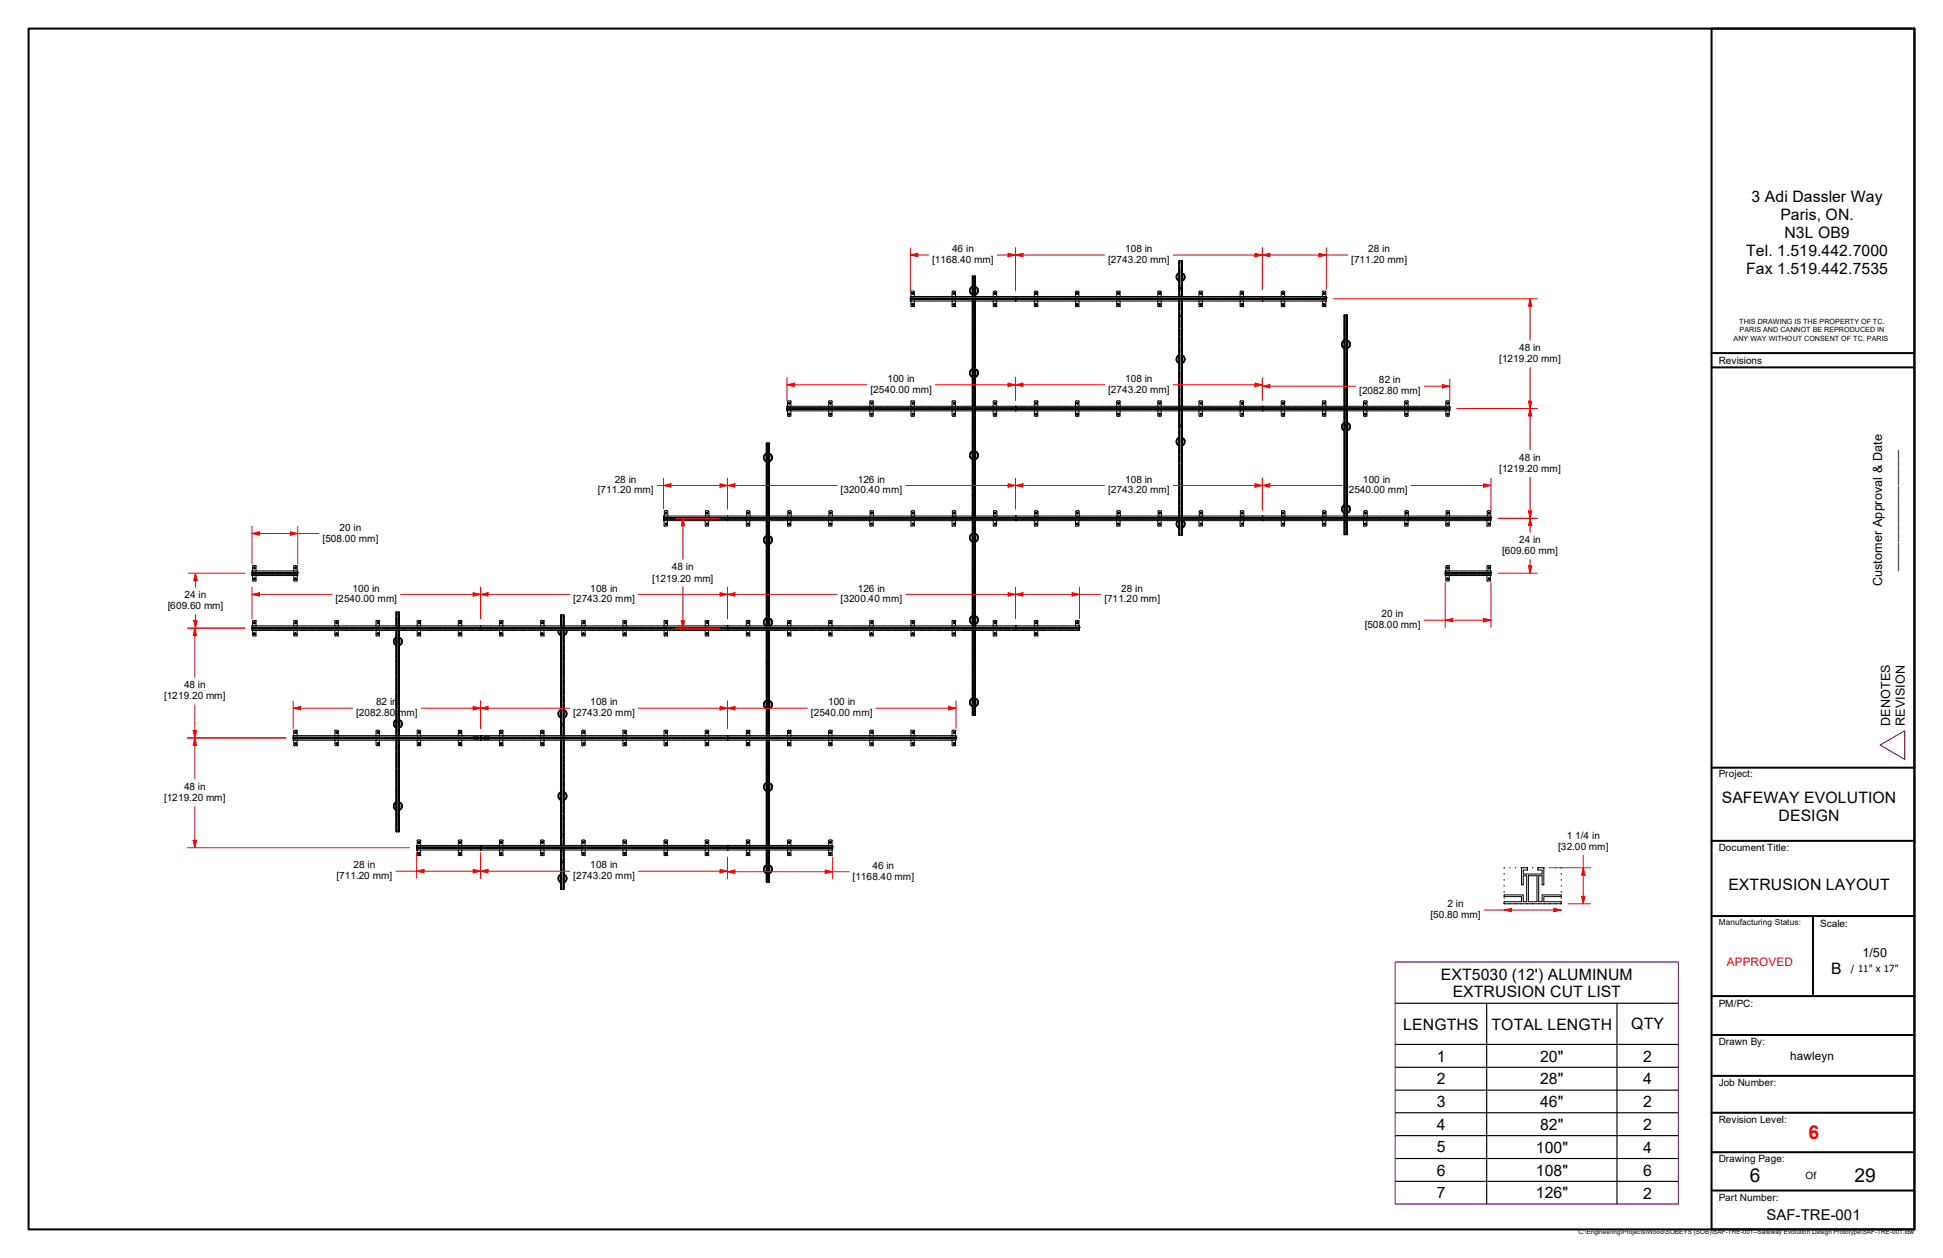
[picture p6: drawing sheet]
<svg xmlns="http://www.w3.org/2000/svg" width="432mm" height="279mm" viewBox="0 0 432 279" stroke-linecap="round" stroke-linejoin="round" font-family="sans-serif">
<defs><g id="words">
<text font-size="4.3" fill="#f00" x="401.9" y="253">6</text>
<g font-size="4.3">
<text x="388.9" y="262.6">6</text>
<text x="412.1" y="262.6">29</text>
</g>
<g font-size="3.5">
<text x="389.3" y="44.8">3 Adi Dassler Way</text>
<text x="395.7" y="48.8">Paris, ON.</text>
<text x="396.6" y="52.8">N3L OB9</text>
<text x="388" y="56.8">Tel. 1.519.442.7000</text>
<text x="388" y="60.8">Fax 1.519.442.7535</text>
<text x="382.7" y="178.2">SAFEWAY EVOLUTION</text>
<text x="395.2" y="182.2">DESIGN</text>
<text x="384.1" y="197.6">EXTRUSION LAYOUT</text>
<text x="320.2" y="217.6">EXT5030 (12') ALUMINUM</text>
<text x="322.8" y="221.5">EXTRUSION CUT LIST</text>
<text x="407" y="216.4">B</text>
<text x="311.8" y="228.7">LENGTHS</text>
<text x="331.5" y="228.7">TOTAL LENGTH</text>
<text x="362.5" y="228.6">QTY</text>
<text x="319.3" y="235.8">1</text>
<text x="342.3" y="235.8">20&quot;</text>
<text x="365.2" y="235.8">2</text>
<text x="319.3" y="240.9">2</text>
<text x="319.3" y="245.9">3</text>
<text x="342.3" y="240.8">28&quot;</text>
<text x="342.3" y="245.9">46&quot;</text>
<text x="365.2" y="240.9">4</text>
<text x="365.2" y="245.9">2</text>
<text x="319.3" y="251">4</text>
<text x="342.3" y="251">82&quot;</text>
<text x="365.2" y="251">2</text>
<text x="319.3" y="256">5</text>
<text x="341.3" y="256">100&quot;</text>
<text x="365.2" y="256">4</text>
<text x="319.3" y="261.1">6</text>
<text x="341.3" y="261.1">108&quot;</text>
<text x="365.2" y="261.1">6</text>
<text x="319.3" y="266.1">7</text>
<text x="341.3" y="266.1">126&quot;</text>
<text x="365.2" y="266.2">2</text>
</g>
<text font-size="3.3" x="392.6" y="271">SAF-TRE-001</text>
<g font-size="2.8">
<text x="418.3" y="130.2" transform="rotate(-90 418.3 130.2)">Customer Approval &amp; Date</text>
<text x="421.4" y="126.7" transform="rotate(-90 421.4 126.7)">_________________</text>
<text x="420.1" y="161.2" transform="rotate(-90 420.1 161.2)">DENOTES</text>
<text x="423.3" y="161.2" transform="rotate(-90 423.3 161.2)">REVISION</text>
<text x="413.9" y="212.5">1/50</text>
</g>
<text font-size="2.6" fill="#f00" x="383.7" y="214.6">APPROVED</text>
<text font-size="2.6" x="397.8" y="235.5">hawleyn</text>
<g font-size="2.2">
<text x="207.1" y="58.4">[1168.40 mm]</text>
<text x="211.6" y="56">46 in</text>
<text x="246.3" y="58.4">[2743.20 mm]</text>
<text x="250.1" y="56">108 in</text>
<text x="300.3" y="58.4">[711.20 mm]</text>
<text x="304" y="56">28 in</text>
<text x="337.6" y="77.9">48 in</text>
<text x="333.2" y="80.4">[1219.20 mm]</text>
<text x="382" y="80.8">Revisions</text>
<text x="193.4" y="87.2">[2540.00 mm]</text>
<text x="197.2" y="84.8">100 in</text>
<text x="246.3" y="87.2">[2743.20 mm]</text>
<text x="250.1" y="84.8">108 in</text>
<text x="302.1" y="87.6">[2082.80 mm]</text>
<text x="306.5" y="85.2">82 in</text>
<text x="136.7" y="107.2">28 in</text>
<text x="190.6" y="107.2">126 in</text>
<text x="250.1" y="107.2">108 in</text>
<text x="302.9" y="107.2">100 in</text>
<text x="333.2" y="104.8">[1219.20 mm]</text>
<text x="337.6" y="102.3">48 in</text>
<text x="132.8" y="109.6">[711.20 mm]</text>
<text x="186.8" y="109.6">[3200.40 mm]</text>
<text x="246.3" y="109.6">[2743.20 mm]</text>
<text x="299.1" y="109.6">[</text>
<text x="299.7" y="109.6">2540.00 mm]</text>
<text x="75.4" y="117.9">20 in</text>
<text x="71.7" y="120.3">[508.00 mm]</text>
<text x="333.8" y="123">[609.60 mm]</text>
<text x="337.6" y="120.7">24 in</text>
<text x="78.4" y="131.4">100 in</text>
<text x="131.2" y="131.4">108 in</text>
<text x="144.9" y="129.2">[1219.20 mm]</text>
<text x="149.3" y="126.7">48 in</text>
<text x="190.6" y="131.4">126 in</text>
<text x="249.2" y="131.4">28 in</text>
<text x="37.3" y="135.2">[609.60 mm]</text>
<text x="41" y="132.8">24 in</text>
<text x="74.5" y="133.8">[2540.00 mm]</text>
<text x="127.4" y="133.8">[2743.20 mm]</text>
<text x="186.8" y="133.8">[3200.40 mm]</text>
<text x="245.4" y="133.8">[711.20 mm]</text>
<text x="307" y="137.1">20 in</text>
<text x="303.3" y="139.5">[508.00 mm]</text>
<text x="36.4" y="155.3">[1219.20 mm]</text>
<text x="40.9" y="152.8">48 in</text>
<text x="79.1" y="159.1">[2082.80</text>
<text x="83.6" y="156.7">82 in</text>
<text x="88.5" y="159.1">mm]</text>
<text x="127.4" y="159.1">[2743.20 mm]</text>
<text x="131.2" y="156.7">108 in</text>
<text x="180.2" y="159.1">[2540.00 mm]</text>
<text x="184" y="156.7">100 in</text>
<text x="382" y="172.6">Project:</text>
<text x="36.4" y="177.9">[1219.20 mm]</text>
<text x="40.9" y="175.5">48 in</text>
<text x="346.3" y="188.8">[32.00 mm]</text>
<text x="348.2" y="186.3">1</text>
<text x="350.1" y="186.3">1/4 in</text>
<text x="382" y="189.1">Document Title:</text>
<text x="74.8" y="195.3">[711.20 mm]</text>
<text x="78.5" y="192.8">28 in</text>
<text x="127.4" y="195.3">[2743.20 mm]</text>
<text x="131.2" y="192.8">108 in</text>
<text x="189.5" y="195.4">[1168.40 mm]</text>
<text x="193.9" y="193">46 in</text>
<text x="317.9" y="203.9">[50.80 mm]</text>
<text x="321.7" y="201.5">2 in</text>
<text x="404.5" y="205.9">Scale:</text>
<text x="411.4" y="215.8">/ 11&quot; x 17&quot;</text>
<text x="382" y="223.6">PM/PC:</text>
<text x="382" y="232">Drawn By:</text>
<text x="382" y="241.3">Job Number:</text>
<text x="382" y="249.5">Revision Level:</text>
<text x="382" y="258.1">Drawing Page:</text>
<text x="401.3" y="261.9">Of</text>
<text x="382" y="266.8">Part Number:</text>
</g>
<text font-size="1.8" x="382" y="205.5">Manufacturing Status:</text>
<g font-size="1.6">
<text x="385.3" y="75.6">ANY WAY WITHOUT CONSENT OF TC. PARIS</text>
<text x="386.5" y="72">THIS DRAWING IS THE PROPERTY OF TC.</text>
<text x="386.6" y="73.8">PARIS AND CANNOT BE REPRODUCED IN</text>
</g>
<text font-size="1.4" x="350.8" y="274.1">C:\Engineering\Projects\Wood\SOBEYS (SOB)\SAF-TRE-001--Safeway Evolution Design Prototype\SAF-TRE-001.idw</text>
</g></defs>
<!-- layer: Hidden (ANSI) -->
<g fill="none" stroke="#808080" stroke-width=".22">
<path d="M262.1 57.9v.8M262.1 59.2v1.6M262.1 59.2v1.6a.79 .79 0 0 1 1 .5M262.2 57.9v.8M262.2 59.2v1.6M262.4 57.9v.8M262.4 59.2v1.6M262.5 57.9v.8M262.5 58.9v6.3M262.6 57.9v.8M262.6 59.2v1.6M262.6 59.2v1.6a.86 .86 0 0 0-1 .5"/>
<path d="M262.7 57.9v.8M262.7 59.2v1.6M202.3 66.2h.8M202.3 66.5h.8M202.3 66.3h.8M202.4 66.2h.1M202.4 66.5v.2M202.4 66.2h.3M202.4 66.8l.3 .1M202.4 66.6h.3M202.4 66v.2M202.7 65.8h-.3v.2"/>
<path d="M202.8 67.4h.1M202.8 65.2h.1M202.8 65.1v.1M202.8 67.6h.1M202.8 67.5v.1M202.8 65v.2M202.8 65.2v.1M202.8 67.4v.2M202.8 67.6v.1M202.8 65.1h.1M202.8 67.5h.1M202.9 67.4h.1"/>
<path d="M202.9 65.2h-.1M202.9 65.2v.1M202.9 67.6h-.1M202.9 67.6v.1M202.9 65v.2M202.9 67.4v.2M202.9 65.8h.3v.2M202.9 66.6h.3M203.2 66v.2h-.3M203.2 66.5v.1M203.2 66.8l-.3 .1M203.2 66.6v.1"/>
<path d="M203.5 66.2h1.5M203.5 66.5h1.5M203.5 66.3h1.5M205.4 66.2h1.6M205.4 66.5h1.6M205.4 66.3h1.6M207.4 66.2h1.5M207.4 66.5h1.5M207.4 66.3h1.5M209.3 66.2h1.6M209.3 66.5h1.6M209.3 66.3h1.6"/>
<path d="M211.3 66.2h1.6M211.3 66.5h1.6M211.3 66.3h1.6M211.6 66.2h.1M211.6 66.5v.2M211.6 66.2h.2M211.6 66.8l.2 .1M211.6 66.6h.2M211.6 66v.2M211.8 65.8h-.2v.2M211.9 67.4h.1M211.9 65.2h.1"/>
<path d="M211.9 65.1v.1M211.9 67.6h.1M211.9 67.5v.1M211.9 65v.2M211.9 65.2v.1M211.9 67.4v.2M211.9 67.6v.1M212 65.1h.1M212 65.2h.1M212 65.1l-.1 .1M212 67.5h.1M212 67.6h.1"/>
<path d="M212 67.5l-.1 .1M212 67.4h.1M212 65.2v.1M212 67.6v.1M212 65v.2M212 67.4v.2M212.1 65.8h.2v.2M212.1 66.6h.2M212.3 66v.2h-.2M212.3 66.5v.1M212.3 66.8l-.2 .1M212.3 66.6v.1"/>
<path d="M213.2 66.2h1.6M213.2 66.5h1.6M213.2 66.3h1.6M215.1 66.2h1.6M215.1 66.5h1.6M215.1 66.3h1.6M215.5 64.3a.94 .94 0 0 1 1.2-.7 1.03 1.03 0 0 0-1.2 .7M215.5 64.8a.94 .94 0 0 0 1.2 .7M215.5 64.8a.91 .91 0 0 0 1.2 .7M215.7 64.7a.7 .7 0 0 0 1 .6M215.9 63.9a.83 .83 0 0 0 0 1.3M216.1 65.5h.1"/>
<path d="M216.1 65.1h.1M216.1 65.4h.1M216.1 61.3v.8M216.1 62.5v1.4M216.1 68.1v1.5M216.1 70v1.4M216.1 71.8v1.5M216.1 73.7v1.5M216.1 75.6v1.5M216.1 77.5v1.5M216.1 79.3v1.5M216.2 65.5h.1"/>
<path d="M216.2 65.4h.1M216.2 65.1h.1M216.2 64.1l-.1 3.6M216.2 65.4v.1M216.2 64.4h.1M216.2 64.2h.1M216.2 64.4v3.3M216.2 64.2v.1M216.2 61.3v.8M216.2 62.5v1.4M216.2 68.1v1.5M216.2 70v1.4"/>
<path d="M216.2 71.8v1.5M216.2 73.7v1.5M216.2 75.6v1.5M216.2 77.5v1.5M216.2 79.3v1.5M216.2 65.1a.25 .25 0 0 1 .3-.1 .25 .25 0 0 1 .2 .3 .25 .25 0 0 1-.4 .2M216.2 65.5l.1 .1M216.2 63.8a.7 .7 0 0 1 1 .6M216.2 63.9a.72 .72 0 0 0-.4 .6 .72 .72 0 0 0 .4 .7M216.2 64.4l.1 .1M216.2 64.3v3.4M216.3 63.6h-.2"/>
<path d="M216.3 63.7l-.2 .1M216.3 63.6l-.2 .1M216.3 65.5h.1M216.3 63.9h.1M216.3 65.6h.1M216.3 63.9l-.1 .1M216.3 63.9v.7M216.3 61.3v.8M216.3 62.5v1.4M216.3 64.3v1.5M216.3 66.2v1.5M216.3 68.1v1.5"/>
<path d="M216.3 70v1.4M216.3 71.8v1.5M216.3 73.7v1.5M216.3 75.6v1.5M216.3 77.5v1.5M216.3 79.3v1.5M216.3 65l-.1 .1M216.3 65.2h.3l-.1 .2h-.2M216.3 64.6h.1M216.4 64l-.2 .2M216.5 65.5h.1M216.5 65.6h.1"/>
<path d="M216.5 63.9h.1M216.5 64l.1 .1M216.5 64.6h.1M216.5 63.6h.3M216.5 63.7l.3 .1M216.5 65l.2 .1M216.5 63.6l.3 .1M216.5 65.1l-.2 .1v.2h.2M216.6 65.5h.1M216.6 63.9h.1M216.6 63.9l.1 .1M216.6 65.6h.1"/>
<path d="M216.6 65v.5M216.6 63.9v17.3M216.6 65l.2 .1M216.6 64.5l-.1 .1M216.6 61.3v1.1M216.6 62.5v1.4M216.7 65.5l-.1 .1M216.7 63.8a.7 .7 0 0 0-1 .6M216.7 63.9a.72 .72 0 0 1 .4 .6 .72 .72 0 0 1-.4 .7M216.7 64.1v.1M216.7 61.3v.8M216.7 62.5v1.4"/>
<path d="M216.7 64.3v3.4M216.7 68.1v1.5M216.7 70v1.4M216.7 71.8v1.5M216.7 73.7v1.5M216.7 75.6v1.5M216.7 77.5v1.5M216.7 79.3v1.5M216.7 65.5h.1M216.7 65.4h.1M216.7 65.1h.1M216.7 64.1h.1"/>
<path d="M216.7 64.4h.1M216.7 64.2h.1M216.7 64.4v.1M216.7 64.2v.1M216.7 64.4v3.3M216.8 65.4h.1M216.8 65.5h.1M216.8 65.1h.1M216.8 64.1h.1M216.8 65.4l-.1 .1M216.8 64.1v.4M216.8 65v.4"/>
<path d="M216.8 65.8v.4M216.8 66.5v.4M217 64a.77 .77 0 0 1 0 1.2M217.1 63.8l.3 .5v.3M217.1 63.8l.3 .5v.3zM217.1 66.2h1.6M217.1 66.5h1.6M217.1 66.3h1.6M217.2 64.7a.81 .81 0 0 1-1 .6M217.4 64.6v.2l-.3 .5zM219.1 66.2h1.5M219.1 66.5h1.5"/>
<path d="M219.1 66.3h1.5M220.1 66.3h.1M220.1 66.2h.1M220.1 66.5h.3M220.1 66.4h.3M220.5 66.4h.1M220.7 66.2h.1M220.7 66.5v.2M220.7 66.4h.1M220.7 66.2h.3M220.7 66.8l.3 .1M220.7 66.6h.3"/>
<path d="M220.7 66v.2M220.8 66.2h.3M220.8 66.5h1.8M220.8 66.4h.3M221 66.2h1.6M221 66.5h1.6M221 66.3h1.6M221 65.8h-.3v.2M221 67.4h.1M221 65.2h.2M221 65.2h.1M221 65.1v.1"/>
<path d="M221 67.6h.2M221 67.6h.1M221 67.5v.1M221 65v.2M221 65.2v.1M221 67.4v.2M221 67.6v.1M221.1 66.3h.1M221.1 66.5h.1M221.1 65.1h.1M221.1 65.2h.1M221.1 65.1l-.1 .1"/>
<path d="M221.1 67.5h.1M221.1 67.6h.1M221.1 67.5l-.1 .1M221.2 67.4h.1M221.2 65.2h-.1M221.2 65.2v.1M221.2 67.6h-.1M221.2 67.6v.1M221.2 65v.2M221.2 67.4v.2M221.2 65.8h.3v.2M221.2 66.6h.3"/>
<path d="M221.5 66v.2h-.3M221.5 66.5v.1M221.5 66.8l-.3 .1M221.5 66.6v.1M222.9 66.2h1.6M222.9 66.5h1.6M222.9 66.3h1.6M224.9 66.5h.8h-.8M224.9 66.3h.8h-.8M224.9 66.2h1.5M224.9 66.5h1.5M225.7 66.5h.7"/>
<path d="M225.7 66.3h.7M226.8 66.2h1.5M226.8 66.5h1.5M226.8 66.3h1.5M228.7 66.2h1.6M228.7 66.5h1.6M228.7 66.3h1.6M229.9 66.2h.1M229.9 66.5v.2M229.9 66.2h.2M229.9 66.8l.2 .1M229.9 66.6h.2"/>
<path d="M229.9 66v.2M230.1 65.8h-.2v.2M230.2 67.4h.1M230.2 65.2h.1M230.2 65.1v.1M230.2 67.6h.1M230.2 67.5v.1M230.2 65v.2M230.2 65.2v.1M230.2 67.4v.2M230.2 67.6v.1M230.3 65.1h.1"/>
<path d="M230.3 65.2h.1M230.3 65.1l-.1 .1M230.3 67.5h.1M230.3 67.6h.1M230.3 67.5l-.1 .1M230.3 67.4h.1M230.3 65.2v.1M230.3 67.6v.1M230.3 65v.2M230.3 67.4v.2M230.4 65.8h.2v.2M230.4 66.6h.2"/>
<path d="M230.6 66v.2h-.2M230.6 66.2h1.5M230.6 66.5h1.5M230.6 66.3h1.5M230.6 66.8l-.2 .1M230.6 66.6v.1M232.1 66.5l-1.5 .1M232.5 66.2h1.5M232.5 66.5h1.5M232.5 66.3h1.5M234.4 66.2h1.5M234.4 66.5h1.5"/>
<path d="M234.4 66.3h1.5M236.3 66.2h1.5M236.3 66.5h1.5M236.3 66.3h1.5M238.2 66.2h1.5M238.2 66.5h1.5M238.2 66.3h1.5M239 66.2h.1M239 66.5v.2M239 66.2h.3M239 66.8l.3 .1M239 66.6h.3"/>
<path d="M239 66v.2M239.3 65.8h-.3v.2M239.3 67.4h.1M239.3 65.2h.2M239.3 65.2h.1M239.3 65.1v.1M239.3 67.6h.2M239.3 67.6h.1M239.3 67.5v.1M239.3 65v.2M239.3 65.2v.1M239.3 67.4v.2"/>
<path d="M239.3 67.6v.1M239.4 65.1h.1M239.4 65.2h.1M239.4 65.1l-.1 .1M239.4 67.5h.1M239.4 67.6h.1M239.4 67.5l-.1 .1M239.5 67.4h.1M239.5 65.2h-.1M239.5 65.2v.1M239.5 67.6h-.1M239.5 67.6v.1"/>
<path d="M239.5 65v.2M239.5 67.4v.2M239.5 65.8h.3v.2M239.5 66.6h.3M239.8 66v.2h-.3M239.8 66.5v.1M239.8 66.8l-.3 .1M239.8 66.6v.1M240 66.2h1.6M240 66.5h1.6M240 66.3h1.6M241.9 66.2h1.6"/>
<path d="M241.9 66.5h1.6M241.9 66.3h1.6M243.8 66.2h1.6M243.8 66.5h1.6M243.8 66.3h1.6M245.7 66.2h1.6M245.7 66.5h1.6M245.7 66.3h1.6M247.6 66.2h1.5M247.6 66.5h1.5M247.6 66.3h1.5M248.2 66.2h.1"/>
<path d="M248.2 66.5v.2M248.2 66.2h.2M248.2 66.8l.2 .1M248.2 66.6h.2M248.2 66v.2M248.4 65.8h-.2v.2M248.5 67.4h.1M248.5 65.2h.1M248.5 65.1v.1M248.5 67.6h.1M248.5 67.5v.1M248.5 65v.2"/>
<path d="M248.5 65.2v.1M248.5 67.4v.2M248.5 67.6v.1M248.5 65.1h.1M248.5 67.5h.1M248.6 67.4h.1M248.6 65.2h-.1M248.6 65.2v.1M248.6 67.6h-.1M248.6 67.6v.1M248.6 65v.2M248.6 67.4v.2"/>
<path d="M248.7 65.8h.2v.2M248.7 66.6h.2M248.9 66v.2h-.2M248.9 66.5v.1M248.9 66.8l-.2 .1M248.9 66.6v.1M249.5 66.2h1.5M249.5 66.5h1.5M249.5 66.3h1.5M251.4 66.2h1.5M251.4 66.5h1.5M251.4 66.3h1.5"/>
<path d="M253.3 66.2h1.5M253.3 66.5h1.5M253.3 66.3h1.5M255.2 66.2h1.5M255.2 66.5h1.5M255.2 66.3h1.5M257.1 66.2h1.5M257.1 66.5h1.5M257.1 66.3h1.5M257.3 66.2h.1M257.3 66.5v.2M257.3 66.2h.3"/>
<path d="M257.3 66.8l.3 .1M257.3 66.6h.3M257.3 66v.2M257.6 65.8h-.3v.2M257.6 67.4h.1M257.6 65.2h.1M257.6 65.1v.1M257.6 67.6h.1M257.6 67.5v.1M257.6 65v.2M257.6 65.2v.1M257.6 67.4v.2"/>
<path d="M257.6 67.6v.1M257.7 65.1h.1M257.7 65.2h.1M257.7 65.1l-.1 .1M257.7 67.5h.1M257.7 67.6h.1M257.7 67.5l-.1 .1M257.7 67.4h.1M257.7 65.2v.1M257.7 67.6v.1M257.7 65v.2M257.7 67.4v.2"/>
<path d="M257.8 65.8h.3v.2M257.8 66.6h.3M258.1 66v.2h-.3M258.1 66.5v.1M258.1 66.8l-.3 .1M258.1 66.6v.1M259 66.2h1.5M259 66.5h1.5M259 66.3h1.5M260.9 66.2h1.5M260.9 66.5h1.5M260.9 66.3h1.5"/>
<path d="M261.6 61.7a.79 .79 0 0 0 1 .5M261.6 79.9a.79 .79 0 0 0 1 .6M261.8 60.9a.84 .84 0 0 0 0 1.2M261.8 79.2a.84 .84 0 0 0 0 1.2M262 62.5h.1M262 62.4h.1M262 65.8v.4M262 66.5v.4M262.1 62.1h.1M262.1 61.1h.1M262.1 62.4h.1M262.1 79.4h.1"/>
<path d="M262.1 61.3v.1M262.1 79.6v.1M262.1 61.1v1.7M262.1 63.2v1.6M262.1 65.3v1.6M262.1 67.3v1.6M262.1 69.3v1.6M262.1 71.2v1.6M262.1 73.2v1.4M262.1 75v1.5M262.1 76.9v1.5M262.1 78.7v3.4"/>
<path d="M262.1 62h.1M262.1 62.5h.1M262.1 62.5h.2M262.1 61v.1M262.1 79.3v.1M262.1 79.1a.79 .79 0 0 1 1 .5M262.1 61.4h.1M262.1 61.2h.1M262.1 79.7h.1M262.1 79.4v.1M262.1 61.2v1.6M262.1 78.7v1.6"/>
<path d="M262.1 62h.2M262.2 62.5h.1M262.2 61h.1M262.2 79.2h.1M262.2 60.9a.65 .65 0 0 0-.5 .6 .65 .65 0 0 0 .5 .7M262.2 79.2a.65 .65 0 0 0-.5 .6 .65 .65 0 0 0 .5 .7M262.2 61.2v1.6M262.2 63.2v1.6M262.2 65.3v1.6M262.2 67.3v1.6M262.2 69.3v1.6M262.2 71.2v1.6"/>
<path d="M262.2 73.2v1.4M262.2 75v1.5M262.2 76.9v1.5M262.2 78.7v1.6M262.3 60.5l-.3 .1M262.3 60.6l-.3 .1M262.3 60.6h-.3M262.3 60.9v.1M262.3 62.5h.1M262.3 61.9l-.2 .2M262.3 61v.5M262.3 62v.5"/>
<path d="M262.3 60.9h.1M262.3 62h.3v.2M262.3 78.8l-.3 .1M262.3 78.9l-.3 .1M262.3 78.9h-.3M262.3 79.2h.1M262.3 79.2v.6M262.3 61.5h.1M262.3 61h.1M262.3 61v.1M262.3 79.8h.1M262.3 79.3h.1"/>
<path d="M262.3 79.3v.1M262.3 70.1v.8M262.3 71.2v1.6M262.3 73.2v1.4M262.3 75v1.5M262.3 76.9v1.5M262.3 78.7v3.4M262.3 62.1h.2v.2l-.2 .1M262.3 79.2v.1M262.4 60.9h.1M262.4 79.2h.1M262.4 61.5h.1"/>
<path d="M262.4 61h.1M262.4 79.8h.1M262.4 79.2l.1 .1M262.4 61.2v1.6M262.4 63.2v1.6M262.4 65.3v1.6M262.4 67.3v1.6M262.4 69.3v.8M262.5 60.5l.2 .1a1.02 1.02 0 0 0-1.3 .7 .94 .94 0 0 1 1.3-.7h-.2M262.5 60.6l.2 .1M262.5 60.9v.1M262.5 61h.1"/>
<path d="M262.5 62.5h.1M262.5 62v.5M262.5 61.9l.2 .2M262.5 78.8l.2 .1a1.02 1.02 0 0 0-1.3 .7 .94 .94 0 0 1 1.3-.7h-.2M262.5 78.9l.2 .1M262.5 79.2h.1M262.5 78.5v2.3M262.5 61.5h.1M262.5 61v.1M262.5 79.8h.1M262.5 79.3h.1M262.5 79.3v.1"/>
<path d="M262.5 65.3v1.8M262.5 67.3v1.7M262.5 69.3v1.6M262.5 71.2v1.6M262.5 73v1.6M262.5 74.9v1.6M262.5 76.7v1.7M262.6 62.5h.1M262.6 62.5h-.1M262.6 60.9a.65 .65 0 0 1 .5 .6 .65 .65 0 0 1-.5 .7M262.6 79.2a.65 .65 0 0 1 .5 .6 .65 .65 0 0 1-.5 .7M262.6 61.4h.1"/>
<path d="M262.6 61.2h.1M262.6 79.7h.1M262.6 79.4h.1M262.6 61.2v1.6M262.6 63.2v1.6M262.6 65.3v1.6M262.6 67.3v1.6M262.6 69.3v1.6M262.6 71.2v1.6M262.6 73.2v1.4M262.6 75v1.5M262.6 76.9v1.5"/>
<path d="M262.6 78.7v1.6M262.6 62.4h.1a1.07 1.07 0 0 1-1.3-.7 1.02 1.02 0 0 0 1.3 .8h-.1M262.6 62.4h.1M262.6 62a.22 .22 0 0 0-.4 .1 .22 .22 0 0 0 .2 .3M262.6 61l.1 .1M262.6 62.2l-.2 .3-.1-.1M262.6 79.3l.1 .1M262.6 79.1a.86 .86 0 0 0-1 .5M262.6 61.3v.1M262.6 79.4v.1M262.6 79.6v.1M262.7 62.1h.1"/>
<path d="M262.7 61.1h.1M262.7 62.4h.1M262.7 62.4h-.1M262.7 79.4h.1M262.7 61.1v1.7M262.7 63.2v1.6M262.7 65.3v1.6M262.7 67.3v1.6M262.7 69.3v1.6M262.7 71.2v1.6M262.7 73.2v1.4M262.7 75v1.5"/>
<path d="M262.7 76.9v1.5M262.7 78.7v3.4M262.8 66.2h1.5M262.8 66.5h1.5M262.8 66.3h1.5M262.9 61a.77 .77 0 0 1 0 1.1M262.9 79.2a.77 .77 0 0 1 0 1.2M263 60.8a.89 .89 0 0 1 0 1.4 .93 .93 0 0 0 0-1.4M263 79.1a.89 .89 0 0 1 0 1.4 .93 .93 0 0 0 0-1.4M263.1 61.7a.81 .81 0 0 1-1 .6M263.1 79.9a.81 .81 0 0 1-1 .7v1.5M264.7 66.2h1.5"/>
<path d="M264.7 66.5h1.5M264.7 66.3h1.5M266.4 66.2h.1M266.4 66.5v.2M266.4 66.2h.3M266.4 66.8l.3 .1M266.4 66.6h.3M266.4 66v.2M266.6 66.2h1.4M266.6 66.5h1.4M266.6 66.3h1.4M266.7 65.8h-.3v.2"/>
<path d="M266.8 67.4h.1M266.8 65.2h.1M266.8 65.1v.1M266.8 67.6h.1M266.8 67.5v.1M266.8 65v.2M266.8 65.2v.1M266.8 67.4v.2M266.8 67.6v.1M266.8 65.1h.1M266.8 67.5h.1M266.9 67.4h.1"/>
<path d="M266.9 65.2h-.1M266.9 65.2v.1M266.9 67.6h-.1M266.9 67.6v.1M266.9 65v.2M266.9 67.4v.2M267 65.8h.2v.2M267 66.6h.2M267.2 66v.2h-.2M267.2 66.5v.1M267.2 66.8l-.2 .1M267.2 66.6v.1"/>
<path d="M268.4 66.2h1.5M268.4 66.5h1.5M268.4 66.3h1.5M270.3 66.2h1.5M270.3 66.5h1.5M270.3 66.3h1.5M272.2 66.2h1.5M272.2 66.5h1.5M272.2 66.3h1.5M274.1 66.2h1.6M274.1 66.5h1.6M274.1 66.3h1.6"/>
<path d="M275.6 66.2h.1M275.6 66.5v.2M275.6 66.2h.2M275.6 66.8l.2 .1M275.6 66.6h.2M275.6 66v.2M275.8 65.8h-.2v.2M275.9 67.4h.1M275.9 65.2h.1M275.9 65.1v.1M275.9 67.6h.1M275.9 67.5v.1"/>
<path d="M275.9 65v.2M275.9 65.2v.1M275.9 67.4v.2M275.9 67.6v.1M276 66.3h.1M276 66.2h.1M276 66.5h.3M276 65.1h.1M276 65.2h.1M276 65.1l-.1 .1M276 67.5h.1M276 67.6h.1"/>
<path d="M276 67.5l-.1 .1M276 66.2h1.5M276 66.4h.3M276 67.4h.1M276 65.2v.1M276 67.6v.1M276 66.5h1.5M276 66.3h1.5M276 65v.2M276 67.4v.2M276.1 65.8h.3v.2M276.1 66.6h.3"/>
<path d="M276.4 66v.2h-.3M276.4 66.5v.1M276.4 66.4h.1M276.4 66.8l-.3 .1M276.4 66.6v.1M276.6 66.4h.1M276.7 66.2h.3M276.7 66.4h.3M277 66.3h.1M277 66.5h.1M277.9 66.2h1.5M277.9 66.5h1.5"/>
<path d="M277.9 66.3h1.5M279.8 66.5h.7h-.7M279.8 66.3h.7h-.7M279.8 66.2h1.6M279.8 66.5h1.6M280.5 66.5h.9M280.5 66.3h.9M281.7 66.2h1.7M281.7 66.5h1.7M281.7 66.3h1.7M283.8 66.2h1.6M283.8 66.5h1.6"/>
<path d="M283.8 66.3h1.6M284.7 66.2h.1M284.7 66.5v.2M284.7 66.2h.3M284.7 66.8l.3 .1M284.7 66.6h.3M284.7 66v.2M285 65.8h-.3v.2M285.1 67.4h.1M285.1 65.2h.1M285.1 65.1v.1M285.1 67.6h.1"/>
<path d="M285.1 67.5v.1M285.1 65v.2M285.1 65.2v.1M285.1 67.4v.2M285.1 67.6v.1M285.1 65.1h.1M285.1 67.5h.1M285.2 67.4h.1M285.2 65.2h-.1M285.2 65.2v.1M285.2 67.6h-.1M285.2 67.6v.1"/>
<path d="M285.2 65v.2M285.2 67.4v.2M285.2 65.8h.3v.2M285.2 66.6h.3M285.5 66v.2h-.3M285.5 66.5v.1M285.5 66.8l-.3 .1M285.5 66.6v.1M285.8 66.2h1.7M285.8 66.5h1.7M285.8 66.3h1.7M287.8 66.2h1.7"/>
<path d="M287.8 66.5h1.7M287.8 66.3h1.7M289.9 66.2h1.6M289.9 66.5h1.6M289.9 66.3h1.6M291.9 66.2h1.7M291.9 66.5h1.7M291.9 66.3h1.7M293.9 66.2h.1M293.9 66.5v.2M293.9 66v.2M293.9 66.8l.2 .1"/>
<path d="M293.9 66.2h.2M293.9 66.6h.2M293.9 66.5h.9h-.9M293.9 66.3h.9h-.9M293.9 66.2h.9M293.9 66.5h.9M294.1 65.8h-.2v.2M294.2 67.4h.1M294.2 65.2h.1M294.2 65.1v.1M294.2 67.6h.1M294.2 67.5v.1"/>
<path d="M294.2 65v.2M294.2 65.2v.1M294.2 67.4v.2M294.2 67.6v.1M294.3 65.1h.1M294.3 65.2h.1M294.3 65.1l-.1 .1M294.3 67.5h.1M294.3 67.6h.1M294.3 67.5l-.1 .1M294.3 67.4h.1M294.3 65.2v.1"/>
<path d="M294.3 67.6v.1M294.3 65v.2M294.3 67.4v.2M294.4 65.8h.2v.2M294.4 66.6h.2M294.6 66v.2h-.2M294.6 66.5v.1M294.6 66.6v.1M294.6 66.8l-.2 .1M298.3 76.6a.94 .94 0 0 0 1 .6M298.5 75.7l-.4 .6a1.02 1.02 0 0 1 1.3-.8zM298.6 75.9a.73 .73 0 0 0 0 1.2"/>
<path d="M298.7 75.6l.3-.1zM298.7 77.4h.1M298.7 77.3h.1M298.8 77h.1M298.8 76h.1M298.8 77.3h.1M298.8 77.3v.1M298.8 70v.7M298.8 71.1v1.5M298.8 73v1.5M298.8 74.9v1.6M298.8 76.7v1.5"/>
<path d="M298.8 78.6v1.5M298.8 77.4h.1M298.8 77.4v.1M298.8 75.9v.1M298.8 75.7a.86 .86 0 0 1 1.1 .6M298.8 76.3h.1M298.8 76.1h.1M298.8 76.1v.1M298.8 74.9v1.4M298.9 77.5h.1M298.9 77.2l.3 .1M298.9 75.8a.69 .69 0 0 0-.5 .7 .69 .69 0 0 0 .5 .7"/>
<path d="M298.9 74.9l-.1 1.4M298.9 70v.7M298.9 71.1v1.5M298.9 73v1.5M298.9 76.7v1.5M298.9 78.6v1.5M299 75.6h-.3M299 75.9h.1M299 77.5h.1M299 76.8l-.2 .2M299 75.9h-.1M299 75.9v.6"/>
<path d="M299 77a.27 .27 0 0 1 .4 .2 .27 .27 0 0 1-.4 .2M299 76.5h.1M299 75.9v.1M299 76.4v.1M299 70v.7M299 71.1v1.5M299 73v1.5M299 74.9v1.4M299 76.7v1.5M299 78.6v1.5M299 77h-.2M299 77l.3 .2"/>
<path d="M299.1 77h.2M299.1 77.5h.2M299.1 77.5h.1M299.1 75.9h.1M299.2 75.6h.2M299.2 75.9h.1M299.2 77v.5M299.2 76.8l.2 .2M299.2 77l-.3 .2M299.2 76.5h.1M299.2 76.5h-.1M299.2 76.4v.1"/>
<path d="M299.2 75.9v.1M299.2 70v.7M299.2 71.1v1.6M299.2 73v1.7M299.2 74.9v1.6M299.2 76.7v1.5M299.2 78.6v1.5M299.3 77.5h.1M299.3 77.2l-.2 .1h-.1M299.3 75.8a.69 .69 0 0 1 .5 .7 .69 .69 0 0 1-.5 .7M299.3 74.9v1.4M299.3 76.1h.1"/>
<path d="M299.3 70v.7M299.3 71.1v1.5M299.3 73v1.5M299.3 76.7v1.5M299.3 78.6v1.5M299.3 77.4h.1M299.3 77.3h.1M299.3 77.3l.1 .1M299.3 77.3v.1M299.3 77.4l-.1 .1M299.3 75.9l.1 .1M299.3 75.8a.74 .74 0 0 0-1 .5"/>
<path d="M299.3 76.3h.1M299.3 76.1l.1 .1M299.4 77.3a1 1 0 0 1-1.3-.7 .93 .93 0 0 0 1.3 .8M299.4 77h.1M299.4 76h.1M299.4 77.3h.1M299.4 77.3l-.1 .1M299.4 76.3h-.1M299.4 70v.7M299.4 71.1v1.5M299.4 73v1.5M299.4 74.9v1.6"/>
<path d="M299.4 76.7v1.5M299.4 78.6v1.5M299.6 75.9a.76 .76 0 0 1 0 1.1M299.7 75.8a.93 .93 0 0 1 0 1.4M299.8 75.8a1 1 0 0 1 0 1.4M299.9 76.6a.82 .82 0 0 1-1.1 .6M170.3 98.4v.8M170.3 99.6v1.4M170.4 98.4v.8M170.4 99.6v1.4M170.5 98.4v.8M170.5 99.6v1.4"/>
<path d="M170.6 98.4v.8M170.6 99.6v1.4M170.8 98.4v1M170.8 99.6v1.4M170.9 98.4v.8M170.9 99.6v1.4M174.9 90.6h.7M174.9 90.9h.7M174.9 90.7h.7M175 90.6h.1M175 90.9v.2M175 90.4v.2"/>
<path d="M175 91.2h.3M175 90.6h.3M175 91h.3M175.3 90.2h-.3v.2M175.3 89.7h.1M175.3 91.8h.1M175.3 89.5h.1M175.3 91.9h.1M175.3 89.4v.1M175.3 89.6v.1M175.3 91.8v.1M175.3 92v.1"/>
<path d="M175.4 89.5h.1M175.4 89.5v.1M175.4 89.6l.1 .1M175.4 89.5l-.1 .1M175.4 91.9h.1M175.4 91.9v.1M175.4 92l.1 .1M175.4 91.9l-.1 .1M175.5 89.7h.1M175.5 91.8h.1M175.5 89.5l-.1 .1M175.5 89.5l-.2 .1"/>
<path d="M175.5 91.9l-.1 .1M175.5 91.9l-.2 .1M175.5 89.4v.1M175.5 91.8v.1M175.5 90.2h.3v.2M175.5 91h.3M175.8 90.4v.2h-.3M175.8 90.9v.1M175.8 91v.1M175.8 91.2h-.3M176 90.6h1.5M176 90.9h1.5"/>
<path d="M176 90.7h1.5M177.9 90.6h1.5M177.9 90.9h1.5M177.9 90.7h1.5M179.8 90.6h1.5M179.8 90.9h1.5M179.8 90.7h1.5M181.7 90.6h1.4M181.7 90.9h1.4M181.7 90.7h1.4M183.5 90.6h1.5M183.5 90.9h1.5"/>
<path d="M183.5 90.7h1.5M184.1 90.6h.1M184.1 90.9v.2M184.1 90.6h.3M184.1 91.2h.3M184.1 91h.3M184.1 90.4v.2M184.4 90.2h-.3v.2M184.5 89.7h.1M184.5 91.8h.1M184.5 89.5h.1M184.5 91.9h.1"/>
<path d="M184.5 89.4v.1M184.5 89.6v.1M184.5 91.8v.1M184.5 92v.1M184.5 89.5v.1M184.5 89.6l.1 .1M184.5 91.9v.1M184.5 92l.1 .1M184.6 89.7h.1M184.6 91.8h.1M184.6 89.5l-.1 .1M184.6 91.9l-.1 .1"/>
<path d="M184.6 89.4v.1M184.6 91.8v.1M184.7 90.2h.2v.2M184.7 91h.2M184.9 90.4v.2h-.2M184.9 90.9v.1M184.9 91.2h-.2M184.9 91v.1M185.4 90.6h1.5M185.4 90.9h1.5M185.4 90.7h1.5M187.3 90.6h1.5"/>
<path d="M187.3 90.9h1.5M187.3 90.7h1.5M189.2 90.6h1.5M189.2 90.9h1.5M189.2 90.7h1.5M191.1 90.6h1.5M191.1 90.9h1.5M191.1 90.7h1.5M192.7 90.7h.1M192.7 90.6h.1M192.7 90.9h.3M192.7 90.6h1.7"/>
<path d="M192.7 90.7h.3M192.9 90.9h1.5M192.9 90.7h1.5M193 90.7h.1M193 90.8h.1M193.3 90.6h.1M193.3 90.9v.2M193.3 90.7h.1M193.3 90.8h.1M193.3 90.6h.2M193.3 91.2h.2M193.3 91h.2"/>
<path d="M193.3 90.4v.2M193.4 90.6h.3M193.4 90.7h.3M193.5 90.2h-.2v.2M193.6 89.7h.1M193.6 91.8h.1M193.6 89.5h.1M193.6 91.9h.1M193.6 89.4v.1M193.6 89.6v.1M193.6 91.8v.1M193.6 92v.1"/>
<path d="M193.7 90.7h.1M193.7 90.9h.1M193.7 89.5h.1M193.7 89.5v.1M193.7 89.6v.1M193.7 89.5l-.1 .1M193.7 91.9h.1M193.7 91.9v.1M193.7 92v.1M193.7 91.9l-.1 .1M193.7 89.7h.1M193.7 91.8h.1"/>
<path d="M193.7 89.4v.1M193.7 91.8v.1M193.8 90.2h.3v.2M193.8 91h.3M194.1 90.4v.2h-.3M194.1 90.9v.1M194.1 91.2h-.3M194.1 91v.1M194.8 90.6h1.5M194.8 90.9h1.5M194.8 90.7h1.5M196.7 90.6h1.5"/>
<path d="M196.7 90.9h1.5M196.7 90.7h1.5M198.6 90.6h1.5M198.6 90.9h1.5M198.6 90.7h1.5M200.5 90.6h1.5M200.5 90.9h1.5M200.5 90.7h1.5M202.4 90.6h1.4M202.4 90.9h1.4M202.4 90.7h1.4M202.4 90.6h.1"/>
<path d="M202.4 90.9v.2M202.4 90.6h.3M202.4 91.2h.3M202.4 91h.3M202.4 90.4v.2M202.7 90.2h-.3v.2M202.8 89.7h.1M202.8 91.8h.1M202.8 89.5h.1M202.8 91.9h.1M202.8 89.4v.1M202.8 89.6v.1"/>
<path d="M202.8 91.8v.1M202.8 92v.1M202.8 89.5v.1M202.8 89.6l.1 .1M202.8 91.9v.1M202.8 92l.1 .1M202.9 89.7h.1M202.9 91.8h.1M202.9 89.5l-.1 .1M202.9 91.9l-.1 .1M202.9 89.4v.1M202.9 91.8v.1"/>
<path d="M202.9 90.2h.3v.2M202.9 91h.3M203.2 90.4v.2h-.3M203.2 90.9v.1M203.2 91.2h-.3M203.2 91v.1M204.2 90.6h1.5M204.2 90.9h1.5M204.2 90.7h1.5M206.1 90.6h1.5M206.1 90.9h1.5M206.1 90.7h1.5"/>
<path d="M208 90.6h1.5M208 90.9h1.5M208 90.7h1.5M209.9 90.6h1.5M209.9 90.9h1.5M209.9 90.7h1.5M211.6 90.6h.1M211.6 90.9v.2M211.6 90.6h.2M211.6 91.2h.2M211.6 91h.2M211.6 90.4v.2"/>
<path d="M211.8 90.6h1.4M211.8 90.9h1.4M211.8 90.7h1.4M211.8 90.2h-.2v.2M211.9 89.7h.1M211.9 91.8h.1M211.9 89.5h.1M211.9 91.9h.1M211.9 89.4v.1M211.9 89.6v.1M211.9 91.8v.1M211.9 92v.1"/>
<path d="M212 89.5h.1M212 89.5v.1M212 89.6v.1M212 89.5l-.1 .1M212 91.9h.1M212 91.9v.1M212 92v.1M212 91.9l-.1 .1M212 89.7h.1M212 91.8h.1M212 89.4v.1M212 91.8v.1"/>
<path d="M212.1 90.2h.2v.2M212.1 91h.2M212.3 90.4v.2h-.2M212.3 90.9v.1M212.3 91.2h-.2M212.3 91v.1M213.6 90.6h1.5M213.6 90.9h1.5M213.6 90.7h1.5M215.5 82.6a.94 .94 0 0 1 1.2-.7 1.03 1.03 0 0 0-1.2 .7M215.5 83.1a.94 .94 0 0 0 1.2 .7M215.5 83.1a.91 .91 0 0 0 1.2 .7"/>
<path d="M215.5 90.6h1.5M215.5 90.9h1.5M215.5 90.7h1.5M215.7 83a.7 .7 0 0 0 1 .6M215.9 82.2a.83 .83 0 0 0 0 1.2M216.1 83.8h.1M216.1 83.4h.1M216.1 83.7h.1M216.1 81.2v1.6M216.1 83.1v1.5M216.1 85v1.5M216.1 86.9v1.4"/>
<path d="M216.1 88.7v3.4M216.1 92.5v1.5M216.1 94.4v1.4M216.1 96.2v1.5M216.1 98.1v1.5M216.1 99.9v1.6M216.2 83.8h.1M216.2 83.7h.1M216.2 83.4h.1M216.2 82.4h-.1M216.2 83.7v.1M216.2 82.7h.1"/>
<path d="M216.2 82.5h.1M216.2 82.6v.1M216.2 81.2v1.5M216.2 83.1v1.5M216.2 85v1.5M216.2 86.9v1.4M216.2 88.7v3.4M216.2 92.5v1.5M216.2 94.4v1.4M216.2 96.2v1.5M216.2 98.1v1.5M216.2 99.9v1.6"/>
<path d="M216.2 83.4a.25 .25 0 0 1 .3-.1 .25 .25 0 0 1 .2 .3 .25 .25 0 0 1-.4 .2M216.2 83.8l.1 .1M216.2 82.1a.7 .7 0 0 1 1 .6M216.2 82.2a.72 .72 0 0 0-.4 .6 .72 .72 0 0 0 .4 .7M216.3 81.9h-.2M216.3 82h-.2M216.3 81.9l-.2 .1M216.3 83.8h.1M216.3 82.2h.1M216.3 83.9h.1M216.3 82.2l-.1 .1M216.3 82.2v.7"/>
<path d="M216.3 81.2l-.1 1.5M216.3 83.1v1.5M216.3 85v1.5M216.3 86.9v1.4M216.3 88.7v1.5M216.3 90.6v1.5M216.3 92.5v1.5M216.3 94.4v1.4M216.3 96.2v1.5M216.3 98.1v1.5M216.3 99.9v1.6M216.3 83.2l-.1 .2"/>
<path d="M216.3 83.4l.3 .1-.1 .2h-.2M216.3 82.9h.1M216.3 81.2v1.5M216.4 82.3l-.2 .2M216.5 83.8h.1M216.5 83.9h.1M216.5 82.2h.1M216.5 82.3l.1 .1M216.5 82.9h.1M216.5 81.9h.3M216.5 82h.3M216.5 83.3l.2 .1"/>
<path d="M216.5 81.9l.3 .1M216.5 83.4h-.2v.3h.2M216.6 83.8h.1M216.6 82.2h.1M216.6 82.2l.1 .1M216.6 83.9h.1M216.6 83.3v.5M216.6 82.2v.1M216.6 83.2l.2 .2M216.6 81.2l-.1 1.7M216.6 83.1v1.5M216.6 85v1.5"/>
<path d="M216.6 86.8v1.5M216.6 88.7v1.5M216.6 90.6v1.5M216.6 92.4v1.6M216.6 94.2v1.6M216.6 96.1v1.6M216.6 98v1.6M216.6 99.8v1.7M216.7 83.8l-.1 .1M216.7 82.1a.7 .7 0 0 0-1 .6M216.7 82.2a.72 .72 0 0 1 .4 .6 .72 .72 0 0 1-.4 .7M216.7 81.2v1.5"/>
<path d="M216.7 82.4v.1M216.7 83.1v1.5M216.7 85v1.5M216.7 86.9v1.4M216.7 88.7v3.4M216.7 92.5v1.5M216.7 94.4v1.4M216.7 96.2v1.5M216.7 98.1v1.5M216.7 99.9v1.6M216.7 83.8h.1M216.7 83.7h.1"/>
<path d="M216.7 83.4h.1M216.7 82.4h.1M216.7 82.7h.1M216.7 82.5h.1M216.7 82.6v.1M216.8 83.7h.1M216.8 83.8h.1M216.8 83.4h.1M216.8 82.4h.1M216.8 83.7l-.1 .1M216.8 82.4v.4M216.8 83.2v.5"/>
<path d="M216.8 90.2v.4M216.8 90.9v.3M217 82.3a.77 .77 0 0 1 0 1.1M217.1 82.1l.3 .4v.4M217.1 82.1l.3 .4v.4zM217.2 83a.81 .81 0 0 1-1 .6M217.4 82.9v.2l-.3 .5zM217.4 90.6h1.5M217.4 90.9h1.5M217.4 90.7h1.5M219.3 90.6h1.5M219.3 90.9h1.5"/>
<path d="M219.3 90.7h1.5M220.7 90.6h.1M220.7 90.9v.2M220.7 90.6h.3M220.7 91.2h.3M220.7 91h.3M220.7 90.4v.2M221 90.2h-.3v.2M221 89.7h.1M221 91.8h.1M221 89.5h.1M221 91.9h.1"/>
<path d="M221 89.4v.1M221 89.6v.1M221 91.8v.1M221 92v.1M221.1 89.5h.1M221.1 89.5v.1M221.1 89.6l.1 .1M221.1 89.5l-.1 .1M221.1 91.9h.1M221.1 91.9v.1M221.1 92l.1 .1M221.1 91.9l-.1 .1"/>
<path d="M221.2 89.7h.1M221.2 91.8h.1M221.2 89.5l-.1 .1M221.2 89.5l-.2 .1M221.2 91.9l-.1 .1M221.2 91.9l-.2 .1M221.2 90.6h1.5M221.2 90.9h1.5M221.2 90.7h1.5M221.2 89.4v.1M221.2 91.8v.1M221.2 90.2h.3v.2"/>
<path d="M221.2 91h.3M221.5 90.4v.2h-.3M221.5 90.9v.1M221.5 91.2h-.3M221.5 91v.1M223.1 90.6h1.4M223.1 90.9h1.4M223.1 90.7h1.4M224.9 90.9h.8h-.8M224.9 90.7h.8h-.8M224.9 90.6h1.5M224.9 90.9h1.5"/>
<path d="M225.7 90.9h.7M225.7 90.7h.7M226.8 90.6h1.5M226.8 90.9h1.5M226.8 90.7h1.5M228.7 90.6h1.6M228.7 90.9h1.6M228.7 90.7h1.6M229.9 90.6h.1M229.9 90.9v.2M229.9 90.6h.2M229.9 91.2h.2"/>
<path d="M229.9 91h.2M229.9 90.4v.2M230.1 90.2h-.2v.2M230.2 89.7h.1M230.2 91.8h.1M230.2 89.5h.1M230.2 91.9h.1M230.2 89.4v.1M230.2 89.6v.1M230.2 91.8v.1M230.2 92v.1M230.3 89.5h.1"/>
<path d="M230.3 89.5v.1M230.3 89.6v.1M230.3 89.5l-.1 .1M230.3 91.9h.1M230.3 91.9v.1M230.3 92v.1M230.3 91.9l-.1 .1M230.3 89.7h.1M230.3 91.8h.1M230.3 89.4v.1M230.3 91.8v.1M230.4 90.2h.2v.2"/>
<path d="M230.4 91h.2M230.6 90.4v.2h-.2M230.6 90.6h1.5M230.6 90.9h1.5M230.6 90.7h1.5M230.6 91.2h-.2M230.6 91v.1M232.1 90.9l-1.5 .1M232.5 90.6h1.5M232.5 90.9h1.5M232.5 90.7h1.5M234.4 90.6h1.5"/>
<path d="M234.4 90.9h1.5M234.4 90.7h1.5M236.3 90.6h1.5M236.3 90.9h1.5M236.3 90.7h1.5M238.2 90.6h1.5M238.2 90.9h1.5M238.2 90.7h1.5M239 90.6h.1M239 90.9v.2M239 90.6h.3M239 91.2h.3"/>
<path d="M239 91h.3M239 90.4v.2M239.3 90.2h-.3v.2M239.3 89.7h.1M239.3 91.8h.1M239.3 89.5h.1M239.3 91.9h.1M239.3 89.4v.1M239.3 89.6v.1M239.3 91.8v.1M239.3 92v.1M239.4 89.5h.1"/>
<path d="M239.4 89.5v.1M239.4 89.6l.1 .1M239.4 89.5l-.1 .1M239.4 91.9h.1M239.4 91.9v.1M239.4 92l.1 .1M239.4 91.9l-.1 .1M239.5 89.7h.1M239.5 91.8h.1M239.5 89.5l-.1 .1M239.5 89.5l-.2 .1M239.5 91.9l-.1 .1"/>
<path d="M239.5 91.9l-.2 .1M239.5 89.4v.1M239.5 91.8v.1M239.5 90.2h.3v.2M239.5 91h.3M239.8 90.4v.2h-.3M239.8 90.9v.1M239.8 91.2h-.3M239.8 91v.1M240 90.6h1.6M240 90.9h1.6M240 90.7h1.6"/>
<path d="M241.9 90.6h1.6M241.9 90.9h1.6M241.9 90.7h1.6M243.8 90.6h1.6M243.8 90.9h1.6M243.8 90.7h1.6M245.7 90.6h1.6M245.7 90.9h1.6M245.7 90.7h1.6M247.6 90.6h1.5M247.6 90.9h1.5M247.6 90.7h1.5"/>
<path d="M248.2 90.6h.1M248.2 90.9v.2M248.2 90.6h.2M248.2 91.2h.2M248.2 91h.2M248.2 90.4v.2M248.4 90.2h-.2v.2M248.5 89.7h.1M248.5 91.8h.1M248.5 89.5h.1M248.5 91.9h.1M248.5 89.4v.1"/>
<path d="M248.5 89.6v.1M248.5 91.8v.1M248.5 92v.1M248.5 89.5v.1M248.5 89.6l.1 .1M248.5 91.9v.1M248.5 92l.1 .1M248.6 89.7h.1M248.6 91.8h.1M248.6 89.5l-.1 .1M248.6 91.9l-.1 .1M248.6 89.4v.1"/>
<path d="M248.6 91.8v.1M248.7 90.2h.2v.2M248.7 91h.2M248.9 90.4v.2h-.2M248.9 90.9v.1M248.9 91.2h-.2M248.9 91v.1M249.5 90.6h1.5M249.5 90.9h1.5M249.5 90.7h1.5M251.4 90.6h1.5M251.4 90.9h1.5"/>
<path d="M251.4 90.7h1.5M253.3 90.6h1.5M253.3 90.9h1.5M253.3 90.7h1.5M255.2 90.6h1.5M255.2 90.9h1.5M255.2 90.7h1.5M257.1 90.6h1.5M257.1 90.9h1.5M257.1 90.7h1.5M257.3 90.6h.1M257.3 90.9v.2"/>
<path d="M257.3 90.6h.3M257.3 91.2h.3M257.3 91h.3M257.3 90.4v.2M257.6 90.2h-.3v.2M257.6 89.7h.1M257.6 91.8h.1M257.6 89.5h.1M257.6 91.9h.1M257.6 89.4v.1M257.6 89.6v.1M257.6 91.8v.1"/>
<path d="M257.6 92v.1M257.7 89.5h.1M257.7 89.5v.1M257.7 89.6v.1M257.7 89.5l-.1 .1M257.7 91.9h.1M257.7 91.9v.1M257.7 92v.1M257.7 91.9l-.1 .1M257.7 89.7h.1M257.7 91.8h.1M257.7 89.4v.1"/>
<path d="M257.7 91.8v.1M257.8 90.2h.3v.2M257.8 91h.3M258.1 90.4v.2h-.3M258.1 90.9v.1M258.1 91.2h-.3M258.1 91v.1M259 90.6h1.5M259 90.9h1.5M259 90.7h1.5M260.9 90.6h1.5M260.9 90.9h1.5"/>
<path d="M260.9 90.7h1.5M261.6 98.2a.79 .79 0 0 0 1 .6M261.8 97.5a.84 .84 0 0 0 0 1.2M262 80.8h.1M262 80.6h.1M262 80.7h.1M262 99.1h.1M262 98.9h.1M262 99h.1M262 90.2v.4M262 90.9v.3M262.1 80.4h.1"/>
<path d="M262.1 80.6h.1M262.1 80.6v.1M262.1 98.7h.1M262.1 97.7h.1M262.1 98.9h.1M262.1 98.9v.1M262.1 97.9v.1M262.1 82.5v1.5M262.1 84.4v1.5M262.1 86.2v1.6M262.1 88.1v1.6M262.1 90v1.5"/>
<path d="M262.1 91.9v1.5M262.1 93.7v1.5M262.1 95.6v1.6M262.1 97.5v1.5M262.1 99.4v1.5M262.1 80.3h.1M262.1 80.8h.1M262.1 80.7h.1M262.1 80.8h.2M262.1 98.6h.1M262.1 99.1h.1M262.1 99h.1"/>
<path d="M262.1 99.1h.2M262.1 97.6v.1M262.1 97.3a.79 .79 0 0 1 1 .6M262.1 98h.1M262.1 97.7v.1M262.1 80.3v.2M262.1 80.3h.2M262.1 98.6h.2M262.2 80.8h.1M262.2 99.1h.1M262.2 97.5a.65 .65 0 0 0-.5 .6 .65 .65 0 0 0 .5 .6M262.2 80.6v1.5"/>
<path d="M262.2 82.5v1.5M262.2 84.4v1.5M262.2 86.2v1.6M262.2 88.1v1.6M262.2 90v1.5M262.2 91.9v1.5M262.2 93.7v1.5M262.2 95.6v1.6M262.2 99.4v1.5M262.3 80.8h.1M262.3 80.2l-.2 .2M262.3 80.3h.1l.2 .2"/>
<path d="M262.3 97.1l-.3 .1M262.3 97.2l-.3 .1M262.3 95.6v1.6h-.3M262.3 97.5h.1M262.3 99.1h.1M262.3 98.5l-.2 .2M262.3 97.5l-.1 1.5M262.3 97.5v.6M262.3 97.5v1.6M262.3 98.6h.3v.2M262.3 98.1h.1M262.3 97.6h.1"/>
<path d="M262.3 97.6v.1M262.3 82.5v1.5M262.3 84.4v1.5M262.3 86.2v1.6M262.3 88.1v1.6M262.3 90v1.5M262.3 91.9v1.5M262.3 93.7v1.5M262.3 99.4v1.5M262.3 80.4h.2v.2h-.2M262.3 98.7h.2v.2h-.2M262.3 97.5v.1"/>
<path d="M262.4 97.5h.1M262.4 98.1h.1M262.4 97.5l.1 .1M262.5 80.8h.1M262.5 80.2l.2 .2M262.5 97.1l.2 .1M262.5 97.2l.2 .1M262.5 97.2h.2a.94 .94 0 0 0-1.3 .7 1.02 1.02 0 0 1 1.3-.7M262.5 97.5h.1M262.5 97.5l.1 1.5M262.5 99.1h.1M262.5 98.6v.5"/>
<path d="M262.5 98.5l.2 .2M262.5 98.1h.1M262.5 97.6h.1M262.5 98v.1M262.5 97.6v.1M262.5 80.6v18.4M262.5 99.1v18.8M262.6 80.8h.1M262.6 80.8h-.1M262.6 99.1h.1M262.6 99.1h-.1M262.6 97.5a.65 .65 0 0 1 .5 .6 .65 .65 0 0 1-.5 .6"/>
<path d="M262.6 98h.1M262.6 97.7h.1M262.6 80.6v1.5M262.6 82.5v1.5M262.6 84.4v1.5M262.6 86.2v1.6M262.6 88.1v1.6M262.6 90v1.5M262.6 91.9v1.5M262.6 93.7v1.5M262.6 95.6v1.6M262.6 99.4v1.5"/>
<path d="M262.6 80.7h.1a1.07 1.07 0 0 1-1.3-.7 1.02 1.02 0 0 0 1.3 .8h-.1M262.6 80.6h.1M262.6 80.5v-.2a.22 .22 0 0 0-.4 .1 .22 .22 0 0 0 .2 .3v-.1M262.6 80.7h.1M262.6 80.6v.1M262.6 80.5l-.2 .3-.1-.1M262.6 98.9h.1M262.6 98.6a.22 .22 0 0 0-.4 .1 .22 .22 0 0 0 .2 .3v-.1M262.6 99h.1M262.6 98.9v.1M262.6 97.6l.1 .1M262.6 98.8l-.2 .3-.1-.1"/>
<path d="M262.6 97.3a.86 .86 0 0 0-1 .6M262.6 97.7v.1M262.6 97.9v.1M262.6 97.5v1.5M262.7 80.4h.1M262.7 80.6h.1M262.7 80.6l-.1 .1M262.7 99a1.07 1.07 0 0 1-1.3-.7 1.02 1.02 0 0 0 1.3 .8h-.1M262.7 98.7h.1M262.7 97.7h.1M262.7 98.9h.1M262.7 98.9l-.1 .1"/>
<path d="M262.7 82.5v1.5M262.7 84.4v1.5M262.7 86.2v1.6M262.7 88.1v1.6M262.7 90v1.5M262.7 91.9v1.5M262.7 93.7v1.5M262.7 95.6v1.6M262.7 97.5v1.5M262.7 99.4v1.5M262.8 90.6h1.5M262.8 90.9h1.5"/>
<path d="M262.8 90.7h1.5M262.9 97.5a.77 .77 0 0 1 0 1.2M263 97.3a.89 .89 0 0 1 0 1.5 .93 .93 0 0 0 0-1.4M263.1 98.2a.81 .81 0 0 1-1 .7M264.7 90.6h1.5M264.7 90.9h1.5M264.7 90.7h1.5M266.4 90.6h.1M266.4 90.9v.2M266.4 90.6h.3M266.4 91.2h.3M266.4 91h.3"/>
<path d="M266.4 90.4v.2M266.6 90.6h1.4M266.6 90.9h1.4M266.6 90.7h1.4M266.7 90.2h-.3v.2M266.8 89.7h.1M266.8 91.8h.1M266.8 89.5h.1M266.8 91.9h.1M266.8 89.4v.1M266.8 89.6v.1M266.8 91.8v.1"/>
<path d="M266.8 92v.1M266.8 89.5v.1M266.8 89.6l.1 .1M266.8 91.9v.1M266.8 92l.1 .1M266.9 89.7h.1M266.9 91.8h.1M266.9 89.5l-.1 .1M266.9 91.9l-.1 .1M266.9 89.4v.1M266.9 91.8v.1M267 90.2h.2v.2"/>
<path d="M267 91h.2M267.2 90.4v.2h-.2M267.2 90.9v.1M267.2 91.2h-.2M267.2 91v.1M268.4 90.6h1.5M268.4 90.9h1.5M268.4 90.7h1.5M270.3 90.6h1.5M270.3 90.9h1.5M270.3 90.7h1.5M272.2 90.6h1.5"/>
<path d="M272.2 90.9h1.5M272.2 90.7h1.5M274.1 90.6h1.6M274.1 90.9h1.6M274.1 90.7h1.6M275.6 90.6h.1M275.6 90.9v.2M275.6 90.6h.2M275.6 91.2h.2M275.6 91h.2M275.6 90.4v.2M275.8 90.2h-.2v.2"/>
<path d="M275.9 89.7h.1M275.9 91.8h.1M275.9 89.5h.1M275.9 91.9h.1M275.9 89.4v.1M275.9 89.6v.1M275.9 91.8v.1M275.9 92v.1M276 89.5h.1M276 89.5v.1M276 89.6v.1M276 89.5l-.1 .1"/>
<path d="M276 91.9h.1M276 91.9v.1M276 92v.1M276 91.9l-.1 .1M276 89.7h.1M276 91.8h.1M276 90.6h1.5M276 90.9h1.5M276 90.7h1.5M276 89.4v.1M276 91.8v.1M276.1 90.2h.3v.2"/>
<path d="M276.1 91h.3M276.4 90.4v.2h-.3M276.4 90.9v.1M276.4 91.2h-.3M276.4 91v.1M277.9 90.6h1.5M277.9 90.9h1.5M277.9 90.7h1.5M279.8 90.9h.7h-.7M279.8 90.7h.7h-.7M279.8 90.6h1.5M279.8 90.9h1.5"/>
<path d="M280.5 90.9h.8M280.5 90.7h.8M281.7 90.6h1.5M281.7 90.9h1.5M281.7 90.7h1.5M283.6 90.6h1.5M283.6 90.9h1.5M283.6 90.7h1.5M284.7 90.6h.1M284.7 90.9v.2M284.7 90.6h.3M284.7 91.2h.3"/>
<path d="M284.7 91h.3M284.7 90.4v.2M285 90.2h-.3v.2M285.1 89.7h.1M285.1 91.8h.1M285.1 89.5h.1M285.1 91.9h.1M285.1 89.4v.1M285.1 89.6v.1M285.1 91.8v.1M285.1 92v.1M285.1 89.5v.1"/>
<path d="M285.1 89.6l.1 .1M285.1 91.9v.1M285.1 92l.1 .1M285.2 89.7h.1M285.2 91.8h.1M285.2 89.5l-.1 .1M285.2 91.9l-.1 .1M285.2 89.4v.1M285.2 91.8v.1M285.2 90.2h.3v.2M285.2 91h.3M285.5 90.4v.2h-.3"/>
<path d="M285.5 90.6h1.5M285.5 90.9h1.5M285.5 90.7h1.5M285.5 91.2h-.3M285.5 91v.1M287 90.9l-1.5 .1M287.3 90.6h1.6M287.3 90.9h1.6M287.3 90.7h1.6M289.2 90.6h1.6M289.2 90.9h1.6M289.2 90.7h1.6"/>
<path d="M291.1 90.6h1.6M291.1 90.9h1.6M291.1 90.7h1.6M293.1 90.6h1.5M293.1 90.9h1.5M293.1 90.7h1.5M293.9 90.6h.1M293.9 90.9v.2M293.9 90.6h.2M293.9 91.2h.2M293.9 91h.2M293.9 90.4v.2"/>
<path d="M294.1 90.2h-.2v.2M294.2 89.7h.1M294.2 91.8h.1M294.2 89.5h.1M294.2 91.9h.1M294.2 89.4v.1M294.2 89.6v.1M294.2 91.8v.1M294.2 92v.1M294.3 89.5h.1M294.3 89.5v.1M294.3 89.6v.1"/>
<path d="M294.3 89.5l-.1 .1M294.3 91.9h.1M294.3 91.9v.1M294.3 92v.1M294.3 91.9l-.1 .1M294.3 89.7h.1M294.3 91.8h.1M294.3 89.4v.1M294.3 91.8v.1M294.4 90.2h.2v.2M294.4 91h.2M294.6 90.4v.2h-.2"/>
<path d="M294.6 90.9v.1M294.6 91.2h-.2M294.6 91v.1M295 90.6h1.5M295 90.9h1.5M295 90.7h1.5M296.8 90.6h1.5M296.8 90.9h1.5M296.8 90.7h1.5M298.3 94.9a.94 .94 0 0 0 1 .6v1.5M298.6 93.9h.8a1 1 0 0 0-1.3 .7zM298.6 94.2a.73 .73 0 0 0 0 1.2"/>
<path d="M298.7 93.9l.3-.1zM298.7 95.7h.1M298.7 95.6h.1M298.7 90.2v.4h1.5M298.7 90.9h1.5M298.7 90.7h1.5M298.8 95.3h.1M298.8 94.3h.1M298.8 95.6h.1M298.8 95.6v.1M298.8 80.5v1.5M298.8 82.4v1.5"/>
<path d="M298.8 84.2v1.5M298.8 86.1v1.5M298.8 88v1.5M298.8 89.9v1.5M298.8 91.8v1.4M298.8 93.6v1.5M298.8 95.2v1.8M298.8 97.3v1.6M298.8 99.3v1.4M298.8 95.7h.1M298.8 95.7v.1M298.8 94.2v.1"/>
<path d="M298.8 94a.86 .86 0 0 1 1.1 .6M298.8 94.6h.1M298.8 94.4h.1M298.8 94.4v.1M298.9 95.8h.1M298.9 95.4l.3 .2M298.9 94.1a.69 .69 0 0 0-.5 .7 .69 .69 0 0 0 .5 .6M298.9 80.5v1.5M298.9 82.4v1.5M298.9 84.2v1.5M298.9 86.1v1.5M298.9 88v1.5"/>
<path d="M298.9 89.9v1.5M298.9 91.8v1.4M298.9 93.6v1.5M298.9 95.5v1.5M298.9 97.3v1.6M298.9 99.3v1.4M299 93.9h-.3M299 94.2h.1M299 95.8h.1M299 93.6v1.5l-.2 .2M299 94.2h-.1M299 94.2v.5"/>
<path d="M299 95.7a.26 .26 0 0 0 .4-.2 .26 .26 0 0 0-.4-.3v1.8M299 94.7h.1M299 94.7l.1 .1M299 94.2v.1M299 80.5v1.5M299 82.4v1.5M299 84.2v1.5M299 86.1v1.5M299 88v1.5M299 89.9v1.5M299 91.8v1.4M299 97.3v1.6"/>
<path d="M299 99.3v1.4M299 95.2l-.2 .2M299 95.3l.3 .1M299.1 95.2l.2 .2M299.1 95.8h.2M299.1 95.8h.1M299.1 94.2h.1M299.2 93.9h.2M299.2 94.2h.1M299.2 95.2v.6M299.2 93.4v1.7l.2 .2M299.2 95.3l-.3 .1"/>
<path d="M299.2 94.7h.1M299.2 94.7l-.1 .1M299.2 94.2v.1M299.2 80.5v1.5M299.2 82.3v1.6M299.2 84.1v1.6M299.2 86v1.6M299.2 87.9v1.6M299.2 89.7v1.7M299.2 91.6v1.6M299.2 95.5v18.4M299.3 95.8h.1"/>
<path d="M299.3 95.4l-.2 .2h-.1M299.3 94.1a.69 .69 0 0 1 .5 .7 .69 .69 0 0 1-.5 .6M299.3 94.6h.1M299.3 94.4h.1M299.3 80.5v1.5M299.3 82.4v1.5M299.3 84.2v1.5M299.3 86.1v1.5M299.3 88v1.5M299.3 89.9v1.5M299.3 91.8v1.4M299.3 93.6v1.5"/>
<path d="M299.3 95.5v1.5M299.3 97.3v1.6M299.3 99.3v1.4M299.3 95.7h.1M299.3 95.6h.1M299.3 95.6l.1 .1M299.3 95.6v.1M299.3 95.7l-.1 .1M299.3 94.2l.1 .1M299.3 94a.74 .74 0 0 0-1 .6M299.3 94.4l.1 .1M299.4 95.6a1 1 0 0 1-1.3-.7 .93 .93 0 0 0 1.3 .8"/>
<path d="M299.4 95.3h.1M299.4 94.3h.1M299.4 95.6h.1M299.4 95.6l-.1 .1M299.4 94.6h-.1M299.4 80.5v1.5M299.4 82.4v1.5M299.4 84.2v1.5M299.4 86.1v1.5M299.4 88v1.5M299.4 89.9v1.5M299.4 91.8v1.4"/>
<path d="M299.4 93.6v1.5M299.4 95.2v1.8M299.4 97.3v1.6M299.4 99.3v1.4M299.6 94.2a.76 .76 0 0 1 0 1.1M299.7 94a.93 .93 0 0 1 0 1.4M299.8 94a1 1 0 0 1 0 1.5M299.9 94.9a.82 .82 0 0 1-1.1 .6v1.5M300.2 90.9h-1.5v.3M300.6 90.6h1.5M300.6 90.9h1.5M300.6 90.7h1.5"/>
<path d="M302.5 90.6h1.5M302.5 90.9h1.5M302.5 90.7h1.5M303 90.6h.1M303 90.9v.2M303 90.6h.3M303 91.2h.3M303 91h.3M303 90.4v.2M303.3 90.2h-.3v.2M303.3 89.7h.1M303.3 91.8h.1"/>
<path d="M303.3 89.5h.1M303.3 91.9h.1M303.3 89.4v.1M303.3 89.6v.1M303.3 91.8v.1M303.3 92v.1M303.4 89.5h.1M303.4 89.5v.1M303.4 89.6l.1 .1M303.4 89.5l-.1 .1M303.4 91.9h.1M303.4 91.9v.1"/>
<path d="M303.4 92l.1 .1M303.4 91.9l-.1 .1M303.5 89.7h.1M303.5 91.8h.1M303.5 89.5l-.1 .1M303.5 89.5l-.2 .1M303.5 91.9l-.1 .1M303.5 91.9l-.2 .1M303.5 89.4v.1M303.5 91.8v.1M303.5 90.2h.3v.2M303.5 91h.3"/>
<path d="M303.8 90.4v.2h-.3M303.8 90.9v.1M303.8 91.2h-.3M303.8 91v.1M304.4 90.6h1.5M304.4 90.9h1.5M304.4 90.7h1.5M306.3 90.6h1.5M306.3 90.9h1.5M306.3 90.7h1.5M308.2 90.6h1.5M308.2 90.9h1.5"/>
<path d="M308.2 90.7h1.5M310.1 90.6h1.5M310.1 90.9h1.5M310.1 90.7h1.5M312 90.6h1.5M312 90.9h1.5M312 90.7h1.5M312 90.7h.1M312 90.6h.1M312 90.9h.4M312 90.7h.4M312.2 90.6h.1"/>
<path d="M312.2 90.9v.2M312.2 90.6h.2M312.2 91.2h.2M312.2 91h.2M312.2 90.4v.2M312.4 90.7h.1M312.4 90.8h.1M312.4 90.2h-.2v.2M312.5 89.7h.1M312.5 91.8h.1M312.5 89.5h.1M312.5 91.9h.1"/>
<path d="M312.5 89.4v.1M312.5 89.6v.1M312.5 91.8v.1M312.5 92v.1M312.5 89.5v.1M312.5 89.6l.1 .1M312.5 91.9v.1M312.5 92l.1 .1M312.6 89.7h.1M312.6 91.8h.1M312.6 89.5l-.1 .1M312.6 91.9l-.1 .1"/>
<path d="M312.6 89.4v.1M312.6 91.8v.1M312.7 90.7h.1M312.7 90.8h.1M312.7 90.2h.2v.2M312.7 91h.2M312.7 90.6h.4M312.7 90.7h.4M312.9 90.4v.2h-.2M312.9 90.9v.1M312.9 91.2h-.2M312.9 91v.1"/>
<path d="M313.1 90.7h.1M313.1 90.9h.1M313.9 90.6h1.5M313.9 90.9h1.5M313.9 90.7h1.5M315.8 90.6h1.5M315.8 90.9h1.5M315.8 90.7h1.5M317.6 90.6h1.6M317.6 90.9h1.6M317.6 90.7h1.6M319.5 90.6h1.6"/>
<path d="M319.5 90.9h1.6M319.5 90.7h1.6M321.3 90.6h.1M321.3 90.9v.2M321.3 90.6h.3M321.3 91.2h.3M321.3 91h.3M321.3 90.4v.2M321.4 90.9h.8h-.8M321.4 90.7h.8h-.8M321.4 90.6h.8M321.4 90.9h.8"/>
<path d="M321.6 90.2h-.3v.2M321.6 89.7h.1M321.6 91.8h.1M321.6 89.5h.1M321.6 91.9h.1M321.6 89.4v.1M321.6 89.6v.1M321.6 91.8v.1M321.6 92v.1M321.7 89.5h.1M321.7 89.5v.1M321.7 89.6l.1 .1"/>
<path d="M321.7 89.5l-.1 .1M321.7 91.9h.1M321.7 91.9v.1M321.7 92l.1 .1M321.7 91.9l-.1 .1M321.8 89.7h.1M321.8 91.8h.1M321.8 89.5l-.1 .1M321.8 89.5l-.2 .1M321.8 91.9l-.1 .1M321.8 91.9l-.2 .1M321.8 89.4v.1"/>
<path d="M321.8 91.8v.1M321.8 90.2h.3v.2M321.8 91h.3M322.1 90.4v.2h-.3M322.1 90.9v.1M322.1 91.2h-.3M322.1 91v.1M147.4 115.3h.9M147.4 115h.9M147.4 115.1h.9M147.6 115.3v.1M147.6 115.6h.2"/>
<path d="M147.6 115.4h.2M147.6 114.9h.1M147.6 114.8v.1M147.6 114.9h.3M147.9 116.2h.1M147.9 113.9h.1M147.9 116.3h.1M147.9 116.2v.1M147.9 116.4v.1M147.9 114.6h-.3v.1M148 114v.1M148 113.8h.1"/>
<path d="M148 113.9h.1M148 113.9v.1M148 114h.1M148 116.3h.1M148 116.3v.1M148 116.4v.1M148 116.3l-.1 .1M148 113.8v.1M148 116.2h.1M148 116.2v.1M148.1 115.4h.2M148.1 113.9h.1"/>
<path d="M148.1 114h.1M148.1 114.6h.3v.1M148.3 115.3v.1M148.3 115.4h.1M148.3 115.6h-.2M148.4 114.8v.1h-.3M148.7 115.3h1.6M148.7 115h1.6M148.7 115.1h1.6M150.7 115.3h1.6M150.7 115h1.6M150.7 115.1h1.6"/>
<path d="M152.7 115.3h1.7M152.7 115h1.7M152.7 115.1h1.7M154.7 115.3h1.7M154.7 115h1.7M154.7 115.1h1.7M156.7 115.3v.1M156.7 115.6h.3M156.7 115.4h.3M156.8 114.9h.1M156.8 115.3h1.6M156.8 115h1.6"/>
<path d="M156.8 115.1h1.6M156.8 114.9h.2M156.8 114.8v.1M157 116.2h.1M157 113.9h.1M157 116.3h.1M157 114.6h-.2v.1M157 116.2v.1M157 116.4v.1M157.1 114v.1M157.1 113.8h.1M157.1 113.9h.1"/>
<path d="M157.1 113.9v.1M157.1 114h.1M157.1 116.3h.1M157.1 116.3v.1M157.1 116.4l.1 .1M157.1 116.3l-.1 .1M157.1 113.8v.1M157.2 116.2h.1M157.2 113.9l-.1 .1M157.2 116.3l-.1 .1M157.2 116.3l-.2 .1M157.2 116.2v.1"/>
<path d="M157.2 115.4h.3M157.2 113.9h.1M157.2 114h.1M157.3 114.6h.2v.1M157.5 115.3v.1M157.5 115.6h-.3M157.5 115.4h.1M157.5 114.8v.1h-.2M158.8 115.3h1.7M158.8 115h1.7M158.8 115.1h1.7M160.8 115.3h.9h-.9"/>
<path d="M160.8 115.1h.9h-.9M160.8 115.3h1.6M160.8 115h1.6M162.4 115.1h-.7h.7M162.4 115.3h-.7h.7M162.8 115.3h1.5M162.8 115h1.5M162.8 115.1h1.5M164.7 115.3h1.5M164.7 115h1.5M164.7 115.1h1.5M165.9 115.3v.1"/>
<path d="M165.9 115.6h.2M165.9 115.4h.2M165.9 114.9h.1M165.9 114.9h.3M165.9 114.8v.1M166.2 116.2h.1M166.2 113.9h.1M166.2 116.3h.1M166.2 114.6h-.3v.1M166.2 116.2v.1M166.2 116.4v.1M166.2 114v.1"/>
<path d="M166.2 113.8h.1M166.2 113.9v.1M166.2 114h.1M166.2 116.3v.1M166.2 116.4l.1 .1M166.2 113.8v.1M166.3 116.2h.1M166.3 113.9l-.1 .1M166.3 116.3l-.1 .1M166.3 116.2v.1M166.4 115.4h.2M166.4 113.9h.1"/>
<path d="M166.4 114h.1M166.4 114.6h.3v.1M166.6 115.3h1.5M166.6 115h1.5M166.6 115.1h1.5M166.6 115.3v.1M166.6 115.6h-.2M166.6 115.4h.1M166.7 114.8v.1h-.3M168.5 115.3h1.4M168.5 115h1.4M168.5 115.1h1.4"/>
<path d="M169.7 101.8a.96 .96 0 0 0 1.3 .8M169.7 101.8a.94 .94 0 0 0 1.2 .7M169.9 101.8a.81 .81 0 0 0 1 .6M170.1 101a.84 .84 0 0 0 0 1.2M170.1 119.3a.84 .84 0 0 0 0 1.2M170.3 102.6h.1M170.3 102.4h.1M170.3 102.5h.1M170.3 119l.3-.1zM170.3 101.4v1.5M170.3 103.3v1.5M170.3 105.2v1.5"/>
<path d="M170.3 107.1v1.5M170.3 109v1.4M170.3 110.8v1.5M170.3 112.7v1.5M170.3 114.6v1.5M170.3 116.5v1.4M170.3 118.3v1.5M170.3 115.3h1.5M170.3 115h1.5M170.3 115.1h1.5M170.4 100.6h.2zM170.4 102.6h.1"/>
<path d="M170.4 102.4v.1M170.4 102.1v.1M170.4 102.5v.1M170.4 102.5h.1M170.4 102.2h.1M170.4 101.2h.1M170.4 101.1v.1M170.4 119.4h.1M170.4 101.4v.1M170.4 119.7v.1M170.4 101.2v1.7M170.4 103.3v1.5"/>
<path d="M170.4 105.2v1.5M170.4 107.1v1.5M170.4 109v1.4M170.4 110.8v1.5M170.4 112.7v1.5M170.4 114.6v1.5M170.4 116.5v1.4M170.4 118.3v1.6M170.4 102.1h.1M170.4 100.8a.78 .78 0 0 1 1 .7M170.4 101a.68 .68 0 0 0-.4 .6 .68 .68 0 0 0 .4 .6M170.4 119.1a.78 .78 0 0 1 1 .7"/>
<path d="M170.4 119.3a.68 .68 0 0 0-.4 .6 .68 .68 0 0 0 .4 .6M170.4 101.5h.1M170.4 101.3h.1M170.4 119.8h.1M170.4 119.6h.1M170.4 119.5h.1M170.4 101.4v1.5M170.4 118.3v1.5M170.4 102.1h.2M170.5 102.6h.1M170.5 101h.1M170.5 101l-.1 .1"/>
<path d="M170.5 119.3h.1M170.5 119.3l-.1 .1M170.5 101.4v1.5M170.5 103.3v1.5M170.5 105.2v1.5M170.5 107.1v1.5M170.5 109v1.4M170.5 110.8v1.5M170.5 112.7v1.5M170.5 114.6v1.5M170.5 116.5v1.4M170.5 118.3v1.5"/>
<path d="M170.6 100.7l-.3 .1M170.6 101h.1M170.6 102.6v.1M170.6 102l-.2 .2M170.6 101v.6M170.6 102.6h.1M170.6 102.7h.1M170.6 102.1a.26 .26 0 0 1 .3 .2 .26 .26 0 0 1-.3 .3M170.6 102.2h.2v.3l-.2-.1M170.6 119l-.3 .1M170.6 119.3h.1M170.6 119.3v.6"/>
<path d="M170.6 101.6h.1M170.6 101.1h.1M170.6 101.6v.1M170.6 101.1v.1M170.6 101.5v.1M170.6 119.9h.1M170.6 119.4h.1M170.6 119.9v.1M170.6 118.3v1.6M170.6 101.4v1.5M170.6 103.3v1.5M170.6 105.2v1.5"/>
<path d="M170.6 107.1v1.5M170.6 109v1.4M170.6 110.8v1.5M170.6 112.7v1.5M170.6 114.6v1.5M170.6 116.5v1.4M170.7 102.7h.1M170.7 101h.1M170.7 119.3h.1M170.7 101.1h.1M170.7 119.4h.1M170.8 100.7l.2 .1"/>
<path d="M170.8 102.1l.1 .1M170.8 102.6h.1M170.8 102.2h-.3v.2l.3 .1M170.8 119l.2 .1M170.8 102.6v.1M170.8 101h.1M170.8 101l.1 .1M170.8 102.1v.5M170.8 101v.1M170.8 102l.2 .2M170.8 119.3h.1M170.8 119.3l.1 .1"/>
<path d="M170.8 119.3v.1M170.8 101.5l-.1 .2M170.8 101.1v.1M170.8 119.9l-.1 .1M170.8 119.8v.1M170.8 119.4h.1M170.8 101.1v11.5M170.8 112.7v1.8M170.8 114.6v1.7M170.8 116.5v1.7M170.8 118.3v1.6M170.9 102.6h.1"/>
<path d="M170.9 100.9h-.6l-.4 .6M170.9 101a.65 .65 0 0 1 .5 .6 .65 .65 0 0 1-.5 .6M170.9 119.2h-.6l-.4 .6M170.9 119.3a.65 .65 0 0 1 .5 .6 .65 .65 0 0 1-.5 .6M170.9 101.5h.1M170.9 101.2h.1M170.9 119.8h.1M170.9 119.5h.1M170.9 101.4v1.5M170.9 103.3v1.5M170.9 105.2v1.5M170.9 107.1v1.5"/>
<path d="M170.9 109v1.4M170.9 110.8v1.5M170.9 112.7v1.5M170.9 114.6v1.5M170.9 116.5v1.4M170.9 118.3v1.5M170.9 102.4v.1M170.9 102.5h.1M170.9 102.5v.1M170.9 101.1l.1 .1M170.9 119.4h.1M170.9 100.7a.91 .91 0 0 0-1.2 .7"/>
<path d="M170.9 119a.91 .91 0 0 0-1.2 .7M170.9 101.3h.1M170.9 101.5v1.4M170.9 119.6h.1M170.9 119.7v.1M171 102.6h.1M171 100.7l-.2-.1h.2a1.07 1.07 0 0 0-1.3 .8M171 102.4h.1M171 102.5h.1M171 102.2h.1M171 101.2h.1M171 102.5l-.1 .1"/>
<path d="M171 119l-.2-.1h.2a1.07 1.07 0 0 0-1.3 .8M171 119.4h.1M171 101.2v.4M171 102v.5M171 114.6v.4M171 115.3v.3M171 119.4v.5M171.2 101a.76 .76 0 0 1 0 1.2M171.2 119.3a.76 .76 0 0 1 0 1.2M171.3 100.9l.3 .3v.4M171.3 119.2l.3 .2v.5M171.3 100.9l.3 .3v.4z"/>
<path d="M171.3 119.2l.3 .2v.5zM171.4 101.8a.73 .73 0 0 1-1 .6M171.6 101.6v.4l-.3 .4M171.6 119.9v.4l-.3 .4M171.6 101.6l-.3 .7M171.6 119.9l-.3 .7M172.2 115.3h1.5M172.2 115h1.5M172.2 115.1h1.5M174.1 115.3h1.5M174.1 115h1.5M174.1 115.1h1.5"/>
<path d="M175 115.3v.1M175 115.6h.3M175 115.4h.3M175.1 114.9h.1M175.1 114.9h.2M175.1 114.8v.1M175.3 116.2h.1M175.3 113.9h.1M175.3 116.3h.1M175.3 114.6h-.2v.1M175.3 116.2v.1M175.3 116.4v.1"/>
<path d="M175.4 114v.1M175.4 113.8h.1M175.4 113.9h.1M175.4 113.9v.1M175.4 114h.1M175.4 116.3h.1M175.4 116.3v.1M175.4 116.4l.1 .1M175.4 116.3l-.1 .1M175.4 113.8v.1M175.5 116.2h.1M175.5 113.9l-.1 .1"/>
<path d="M175.5 116.3l-.1 .1M175.5 116.3l-.2 .1M175.5 116.2v.1M175.5 115.4h.3M175.5 113.9h.1M175.5 114h.1M175.6 114.6h.2v.1M175.8 115.3v.1M175.8 115.6h-.3M175.8 115.4h.1M175.8 114.8v.1h-.2M176 115.3h1.5"/>
<path d="M176 115h1.5M176 115.1h1.5M177.9 115.3h1.5M177.9 115h1.5M177.9 115.1h1.5M179.8 115.3h1.4M179.8 115h1.4M179.8 115.1h1.4M181.6 115.3h1.5M181.6 115h1.5M181.6 115.1h1.5M183.5 115.3h1.5"/>
<path d="M183.5 115h1.5M183.5 115.1h1.5M184.1 115.3v.1M184.1 115.6h.3M184.1 115.4h.3M184.2 114.9h.1M184.2 114.9h.3M184.2 114.8v.1M184.5 116.2h.1M184.5 113.9h.1M184.5 116.3h.1M184.5 114.6h-.3v.1"/>
<path d="M184.5 116.2v.1M184.5 116.4v.1M184.5 114v.1M184.5 113.8h.1M184.5 113.9v.1M184.5 114h.1M184.5 116.3v.1M184.5 116.4l.1 .1M184.5 113.8v.1M184.6 116.2h.1M184.6 113.9l-.1 .1M184.6 116.3l-.1 .1"/>
<path d="M184.6 116.2v.1M184.7 115.4h.2M184.7 113.9h.1M184.7 114h.1M184.7 114.6h.3v.1M184.9 115.3v.1M184.9 115.6h-.2M184.9 115.4h.1M185 114.8v.1h-.3M185.4 115.3h1.5M185.4 115h1.5M185.4 115.1h1.5"/>
<path d="M187.3 115.3h1.5M187.3 115h1.5M187.3 115.1h1.5M189.2 115.3h1.5M189.2 115h1.5M189.2 115.1h1.5M191.1 115.3h1.4M191.1 115h1.4M191.1 115.1h1.4M192.9 115.3h1.5M192.9 115h1.5M192.9 115.1h1.5"/>
<path d="M193.3 115.3v.1M193.3 115.6h.2M193.3 115.4h.2M193.4 114.9h.1M193.4 114.9h.2M193.4 114.8v.1M193.6 116.2h.1M193.6 113.9h.1M193.6 116.3h.1M193.6 114.6h-.2v.1M193.6 116.2v.1M193.6 116.4v.1"/>
<path d="M193.7 114v.1M193.7 113.8h.1M193.7 113.9h.1M193.7 113.9v.1M193.7 114h.1M193.7 116.3h.1M193.7 116.3v.1M193.7 116.4v.1M193.7 116.3l-.1 .1M193.7 113.8v.1M193.7 116.2h.1M193.7 116.2v.1"/>
<path d="M193.8 115.4h.3M193.8 113.9h.1M193.8 114h.1M193.9 114.6h.2v.1M194.1 115.3v.1M194.1 115.6h-.3M194.1 115.4h.1M194.1 114.8v.1h-.2M194.8 115.3h1.5M194.8 115h1.5M194.8 115.1h1.5M196.7 115.3h1.5"/>
<path d="M196.7 115h1.5M196.7 115.1h1.5M198.6 115.3h1.5M198.6 115h1.5M198.6 115.1h1.5M200.5 115.3h1.4M200.5 115h1.4M200.5 115.1h1.4M202.3 115.3h1.5M202.3 115h1.5M202.3 115.1h1.5M202.4 115.3v.1"/>
<path d="M202.4 115.6h.3M202.4 115.4h.3M202.5 114.9h.1M202.5 114.9h.3M202.5 114.8v.1M202.7 114.9l.1-.2 .1 .2M202.7 114.7h.2l-.1 .2M202.8 116.2h.1M202.8 114.8l.1 .1M202.8 114.9h.1M202.8 114.8h.1M202.8 114.8v.1"/>
<path d="M202.8 113.9h.1M202.8 116.3h.1M202.8 114.6h-.3v.1M202.8 116.2v.1M202.8 116.4v.1M202.8 114v.1M202.8 113.8h.1M202.8 114.7h.1M202.8 114.7l.1 .2M202.8 114.7v.2M202.8 113.9v.1M202.8 114h.1"/>
<path d="M202.8 116.3v.1M202.8 116.4l.1 .1M202.8 113.8v.1M202.9 116.2h.1M202.9 114.8v.1M202.9 114.8l-.1 .1M202.9 113.9l-.1 .1M202.9 116.3l-.1 .1M202.9 116.2v.1M202.9 115.4h.3M202.9 113.9h.1M202.9 114h.1"/>
<path d="M203 114.6h.3v.1M203.2 115.3v.1M203.2 115.6h-.3M203.2 115.4h.1M203.3 114.8v.1h-.3M204.2 115.3h1.5M204.2 115h1.5M204.2 115.1h1.5M206.1 115.3h1.5M206.1 115h1.5M206.1 115.1h1.5M208 115.3h1.5"/>
<path d="M208 115h1.5M208 115.1h1.5M209.9 115.3h1.5M209.9 115h1.5M209.9 115.1h1.5M211.6 115.3v.1M211.6 115.6h.2M211.6 115.4h.2M211.6 114.9h.1M211.6 114.9h.3M211.6 114.8v.1M211.8 115.3h1.4"/>
<path d="M211.8 115h1.4M211.8 115.1h1.4M211.8 114.9l.2-.2v.2M211.8 114.7h.3l-.1 .2M211.9 116.2h.1M211.9 114.8l.1 .1M211.9 114.9h.1M211.9 114.8h.1M211.9 114.8v.1M211.9 113.9h.1M211.9 116.3h.1M211.9 114.6h-.3v.1"/>
<path d="M211.9 116.2v.1M211.9 116.4v.1M212 114v.1M212 113.8h.1M212 114.7h.1M212 114.8h.1M212 114.7v.2M212 114.9h.1M212 114.7v.1M212 114.7l-.1 .2M212 114.8v.1M212 113.9h.1"/>
<path d="M212 113.9v.1M212 114h.1M212 116.3h.1M212 116.3v.1M212 116.4v.1M212 116.3l-.1 .1M212 113.8v.1M212 116.2h.1M212 116.2v.1M212.1 115.4h.2M212.1 113.9h.1M212.1 114h.1"/>
<path d="M212.2 114.6h.2v.1M212.3 115.3v.1M212.3 115.6h-.2M212.3 115.4h.1M212.4 114.8v.1h-.2M213.6 115.3h1.5M213.6 115h1.5M213.6 115.1h1.5M215.5 100.9a.94 .94 0 0 1 1.2-.7 1.03 1.03 0 0 0-1.2 .7M215.5 101.3a.94 .94 0 0 0 1.2 .7M215.5 119.2a.94 .94 0 0 1 1.2-.7 1.03 1.03 0 0 0-1.2 .7M215.5 119.6a.94 .94 0 0 0 1.2 .7"/>
<path d="M215.5 101.3a.91 .91 0 0 0 1.2 .7M215.5 119.6a.91 .91 0 0 0 1.2 .7M215.5 115.3h1.5M215.5 115h1.5M215.5 115.1h1.5M215.7 101.3a.7 .7 0 0 0 1 .6v1.5M215.7 119.6a.7 .7 0 0 0 1 .5M215.9 100.5a.83 .83 0 0 0 0 1.2M215.9 118.8a.83 .83 0 0 0 0 1.2M216.1 102h.1M216.1 101.7h.1M216.1 120h.1"/>
<path d="M216.1 101.5v1.9M216.1 103.7v1.5M216.1 105.6v1.5M216.1 107.5v1.5M216.1 109.3v1.6M216.1 111.3v1.4M216.1 113.1v3.4M216.1 116.8v1.6M216.1 118.7v1.6M216.2 102.1h.1M216.2 102h.1M216.2 101.7h.1"/>
<path d="M216.2 102v.1M216.2 100.6l-.1 .1M216.2 120h.1M216.2 118.9l-.1 .1M216.2 101h.1M216.2 100.8h.1M216.2 100.9v.1M216.2 119.3h.1M216.2 119.1h.1M216.2 119.2v.1M216.2 101.7v.1M216.2 101.9v1.5"/>
<path d="M216.2 103.7v1.5M216.2 105.6v1.5M216.2 107.5v1.5M216.2 109.3v1.6M216.2 111.3v1.4M216.2 113.1v3.4M216.2 116.8v1.6M216.2 118.7v1.6M216.2 101.7l.4-.1 .1 .3M216.2 102.1l.1 .1M216.2 120a.25 .25 0 0 1 .3-.1 .25 .25 0 0 1 .2 .3 .25 .25 0 0 1-.4 .1M216.2 100.4a.7 .7 0 0 1 1 .6"/>
<path d="M216.2 100.5a.72 .72 0 0 0-.4 .6 .72 .72 0 0 0 .4 .7M216.2 118.7a.7 .7 0 0 1 1 .6M216.3 100.1l-.2 .1M216.3 100.3h-.2M216.3 100.2l-.2 .1M216.3 102.1h.1M216.3 100.5h.1M216.3 102.2h.1M216.3 100.5l-.1 .1M216.3 100.5v.7M216.3 118.4l-.2 .1M216.3 118.6h-.2"/>
<path d="M216.3 118.5l-.2 .1M216.3 118.8h.1M216.3 118.8l-.1 .1M216.3 118.8v.6M216.3 101.6v1.8M216.3 103.7v1.5M216.3 105.6v1.5M216.3 107.5v1.5M216.3 109.3v1.6M216.3 111.3v1.4M216.3 113.1v1.5M216.3 115v1.5"/>
<path d="M216.3 116.8v1.6M216.3 118.7v1.7M216.3 101.5l-.1 .2M216.3 101.7h.2l.1 .2M216.3 119.8l-.1 .2M216.3 101.2h.1M216.3 119.4h.1M216.3 101.9v1.5M216.3 118.7v1.5M216.4 100.6l-.2 .2M216.4 118.9l-.2 .2M216.5 102.1h.1"/>
<path d="M216.5 102.2h.1M216.5 100.5h.1M216.5 118.8h.1M216.5 100.6l.1 .1M216.5 101.2h.1M216.5 118.9l.1 .1M216.5 119.4h.1M216.5 100.1l.3 .1M216.5 100.3h.3M216.5 101.6l.2 .1M216.5 100.2l.3 .1M216.5 101.7h-.2l.1 .3h.1"/>
<path d="M216.5 118.4l.3 .1M216.5 118.6h.3M216.5 119.9l.2 .1M216.5 118.5l.3 .1M216.5 120h-.2v.3h.2M216.6 102.1h.1M216.6 100.5h.1M216.6 100.5l.1 .1M216.6 102.2h.1M216.6 101.6v.5M216.6 100.5v.1M216.6 101.5l.2 .2"/>
<path d="M216.6 101.9l-.3 .1M216.6 118.8h.1M216.6 118.8l.1 .1M216.6 119.9v.5M216.6 118.8v.1M216.6 119.8l.2 .2M216.6 101.1l-.1 .1M216.6 119.4h-.1M216.6 101.9v3.3M216.6 105.3v1.8M216.6 107.3v1.7M216.6 109.3v1.6"/>
<path d="M216.6 111.1v1.6M216.6 112.9v7.3M216.7 102.1l-.1 .1M216.7 100.4a.7 .7 0 0 0-1 .6M216.7 100.5a.72 .72 0 0 1 .4 .6 .72 .72 0 0 1-.4 .7M216.7 118.7a.7 .7 0 0 0-1 .6M216.7 100.7v.1M216.7 119v.1M216.7 103.7v1.5M216.7 105.6v1.5M216.7 107.5v1.5M216.7 109.3v1.6"/>
<path d="M216.7 111.3v1.4M216.7 113.1v3.4M216.7 116.8v1.6M216.7 102.1h.1M216.7 102h.1M216.7 101.7h.1M216.7 102v.1M216.7 100.6l.1 .1M216.7 101.9l-.2 .2-.2-.1M216.7 120h.1M216.7 118.9l.1 .1M216.7 101h.1"/>
<path d="M216.7 100.8h.1M216.7 100.9v.1M216.7 119.3h.1M216.7 119.1h.1M216.7 119.2v.1M216.7 101.7v.1M216.7 101.9v1.5M216.7 118.7v1.6M216.8 102h.1M216.8 101.7h.1M216.8 100.7h.1M216.8 102h-.1"/>
<path d="M216.8 120h.1M216.8 119h.1M216.8 100.7v.4M216.8 101.5v.5M216.8 102v.1M216.8 114.6v.4M216.8 115.3v.3M216.8 119v.4M216.8 119.8v.5M217 100.6a.77 .77 0 0 1 0 1.1M217 118.9a.77 .77 0 0 1 0 1.1M217.1 100.4l.3 .4v.4"/>
<path d="M217.1 118.7l.3 .4v.3M217.1 100.4l.3 .4v.4zM217.1 118.7l.3 .4v.3zM217.2 101.3a.81 .81 0 0 1-1 .6M217.2 119.6a.81 .81 0 0 1-1 .6v-1.5a.72 .72 0 0 0-.4 .7 .72 .72 0 0 0 .4 .7M217.4 101.2l-.3 .7zM217.4 119.4l-.3 .7zM217.4 115.3h1.5M217.4 115h1.5M217.4 115.1h1.5M219.3 115.3h1.5M219.3 115h1.5"/>
<path d="M219.3 115.1h1.5M220.7 115.3v.1M220.7 115.6h.3M220.7 115.4h.3M220.8 114.9h.1M220.8 114.9h.2M220.8 114.8v.1M221 114.9l.1-.2 .1 .2M221 114.7h.2l-.1 .2M221 116.2h.1M221 114.8l.2 .1M221 114.9h.1"/>
<path d="M221 114.8h.1M221 114.8l.1 .1M221 114.8h.2M221 113.9h.1M221 116.3h.1M221 114.6h-.2v.1M221 116.2v.1M221 116.4v.1M221.1 114v.1M221.1 113.8h.1M221.1 114.7h.1M221.1 114.8h.1"/>
<path d="M221.1 114.7l.1 .2M221.1 114.7l-.1 .2M221.1 114.9h.1M221.1 114.8v.1M221.1 113.9h.1M221.1 113.9v.1M221.1 114h.1M221.1 116.3h.1M221.1 116.3v.1M221.1 116.4l.1 .1M221.1 116.3l-.1 .1M221.1 113.8v.1"/>
<path d="M221.2 116.2h.1M221.2 114.8v.1M221.2 114.8l-.1 .1M221.2 113.9l-.1 .1M221.2 116.3l-.1 .1M221.2 116.3l-.2 .1M221.2 115.3h1.5M221.2 115h1.5M221.2 115.1h1.5M221.2 116.2v.1M221.2 115.4h.3M221.2 113.9h.1"/>
<path d="M221.2 114h.1M221.3 114.6h.3v.1M221.5 115.3v.1M221.5 115.6h-.3M221.5 115.4h.1M221.6 114.8v.1h-.3M223.1 115.3h1.4M223.1 115h1.4M223.1 115.1h1.4M224.9 115.3h1.5M224.9 115h1.5M224.9 115.1h1.5"/>
<path d="M226.8 115.3h1.5M226.8 115h1.5M226.8 115.1h1.5M228.7 115.3h1.6M228.7 115h1.6M228.7 115.1h1.6M229.9 115.3v.1M229.9 115.6h.2M229.9 115.4h.2M229.9 114.9h.1M229.9 114.9h.3M229.9 114.8v.1"/>
<path d="M230.1 114.9l.2-.2v.2M230.1 114.7h.3l-.1 .2M230.2 116.2h.1M230.2 114.8l.1 .1M230.2 114.9h.1M230.2 114.8h.1M230.2 113.9h.1M230.2 116.3h.1M230.2 114.6h-.3v.1M230.2 116.2v.1M230.2 116.4v.1M230.3 114v.1"/>
<path d="M230.3 113.8h.1M230.3 114.7h.1M230.3 114.8h.1M230.3 114.7v.2M230.3 114.7l-.1 .2M230.3 114.9h.1M230.3 114.8v.1M230.3 113.9h.1M230.3 113.9v.1M230.3 114h.1M230.3 116.3h.1M230.3 116.3v.1"/>
<path d="M230.3 116.4v.1M230.3 116.3l-.1 .1M230.3 113.8v.1M230.3 116.2h.1M230.3 116.2v.1M230.4 115.4h.2M230.4 113.9h.1M230.4 114h.1M230.4 114.6h.3v.1M230.6 115h1.5M230.6 115.1h1.5M230.6 115.3h1.5"/>
<path d="M230.6 115.6h-.2M230.6 115.4h.1M230.7 114.8v.1h-.3M232.1 115.3l-1.5 .1M232.5 115.3h1.5M232.5 115h1.5M232.5 115.1h1.5M234.4 115.3h1.5M234.4 115h1.5M234.4 115.1h1.5M236.3 115.3h1.5M236.3 115h1.5"/>
<path d="M236.3 115.1h1.5M238.2 115.3h1.5M238.2 115h1.5M238.2 115.1h1.5M239 115.3v.1M239 115.6h.3M239 115.4h.3M239.1 114.9h.1M239.1 114.9h.2M239.1 114.8v.1M239.3 114.9l.1-.2 .1 .2M239.3 114.7h.2l-.1 .2"/>
<path d="M239.3 116.2h.1M239.3 114.8l.2 .1M239.3 114.9h.1M239.3 114.8h.1M239.3 114.8v.1M239.3 114.8l.1 .1M239.3 114.8h.2M239.3 113.9h.1M239.3 116.3h.1M239.3 114.6h-.2v.1M239.3 116.2v.1M239.3 116.4v.1"/>
<path d="M239.4 114v.1M239.4 113.8h.1M239.4 114.7h.1M239.4 114.8h.1M239.4 114.7l.1 .2M239.4 114.9h.1M239.4 114.7v.1M239.4 114.7l-.1 .2M239.4 114.8v.1M239.4 113.9h.1M239.4 113.9v.1M239.4 114h.1"/>
<path d="M239.4 116.3h.1M239.4 116.3v.1M239.4 116.4l.1 .1M239.4 116.3l-.1 .1M239.4 113.8v.1M239.5 116.2h.1M239.5 114.8h.1M239.5 114.9h.1M239.5 114.8v.1M239.5 114.8l-.1 .1M239.5 113.9l-.1 .1M239.5 116.3l-.1 .1"/>
<path d="M239.5 116.3l-.2 .1M239.5 116.2v.1M239.5 115.4h.3M239.5 113.9h.1M239.5 114h.1M239.6 114.6h.2v.1M239.8 115.3v.1M239.8 115.6h-.3M239.8 115.4h.1M239.8 114.8v.1h-.2M240 115.3h1.6M240 115h1.6"/>
<path d="M240 115.1h1.6M241.9 115.3h1.6M241.9 115h1.6M241.9 115.1h1.6M243.8 115.3h1.6M243.8 115h1.6M243.8 115.1h1.6M245.7 115.3h1.6M245.7 115h1.6M245.7 115.1h1.6M247.6 115.3h1.5M247.6 115h1.5"/>
<path d="M247.6 115.1h1.5M248.2 115.3v.1M248.2 115.6h.2M248.2 115.4h.2M248.2 114.9h.1M248.2 114.9h.3M248.2 114.8v.1M248.4 114.9l.1-.2 .1 .2M248.4 114.7h.3l-.2 .2M248.5 116.2h.1M248.5 114.8l.1 .1M248.5 114.9h.1"/>
<path d="M248.5 114.8h.1M248.5 114.8v.1M248.5 113.9h.1M248.5 116.3h.1M248.5 114.6h-.3v.1M248.5 116.2v.1M248.5 116.4v.1M248.5 114v.1M248.5 113.8h.1M248.5 114.7h.1M248.5 114.7l.1 .2M248.5 114.7v.2"/>
<path d="M248.5 113.9v.1M248.5 114h.1M248.5 116.3v.1M248.5 116.4l.1 .1M248.5 113.8v.1M248.6 116.2h.1M248.6 114.8v.1M248.6 114.8l-.1 .1M248.6 113.9l-.1 .1M248.6 116.3l-.1 .1M248.6 116.2v.1M248.7 115.4h.2"/>
<path d="M248.7 113.9h.1M248.7 114h.1M248.7 114.6h.3v.1M248.9 115.3v.1M248.9 115.6h-.2M248.9 115.4h.1M249 114.8v.1h-.3M249.5 115.3h1.5M249.5 115h1.5M249.5 115.1h1.5M251.4 115.3h1.5M251.4 115h1.5"/>
<path d="M251.4 115.1h1.5M253.3 115.3h1.5M253.3 115h1.5M253.3 115.1h1.5M255.2 115.3h1.5M255.2 115h1.5M255.2 115.1h1.5M257.1 115.3h1.5M257.1 115h1.5M257.1 115.1h1.5M257.3 115.3v.1M257.3 115.6h.3"/>
<path d="M257.3 115.4h.3M257.4 114.9h.1M257.4 114.9h.2M257.4 114.8v.1M257.6 114.9l.1-.2v.2M257.6 114.7h.2l-.1 .2M257.6 116.2h.1M257.6 114.8l.1 .1M257.6 114.9h.1M257.6 114.8h.1M257.6 113.9h.1M257.6 116.3h.1"/>
<path d="M257.6 114.6h-.2v.1M257.6 116.2v.1M257.6 116.4v.1M257.7 114v.1M257.7 113.8h.1M257.7 114.7h.1M257.7 114.8h.1M257.7 114.7v.2M257.7 114.7l-.1 .2M257.7 114.9h.1M257.7 114.8v.1M257.7 113.9h.1"/>
<path d="M257.7 113.9v.1M257.7 114h.1M257.7 116.3h.1M257.7 116.3v.1M257.7 116.4v.1M257.7 116.3l-.1 .1M257.7 113.8v.1M257.7 116.2h.1M257.7 116.2v.1M257.8 115.4h.3M257.8 113.9h.1M257.8 114h.1"/>
<path d="M257.9 114.6h.2v.1M258.1 115.3v.1M258.1 115.6h-.3M258.1 115.4h.1M258.1 114.8v.1h-.2M259 115.3h1.5M259 115h1.5M259 115.1h1.5M260.9 115.3h1.5M260.9 115h1.5M260.9 115.1h1.5M261.6 116.5a.79 .79 0 0 0 1 .6"/>
<path d="M261.8 115.8a.84 .84 0 0 0 0 1.2M262 117.3h.1M262 117.2h.1M262 114.6v.4M262 115.3v.3M262.1 117h.1M262.1 116h.1M262.1 117.2h.1M262.1 117.2v.1M262.1 116.1v.2M262.1 101.3v1.4M262.1 103.1v1.5"/>
<path d="M262.1 105v1.5M262.1 106.9v1.5M262.1 108.8v1.4M262.1 110.6v1.5M262.1 112.5v1.5M262.1 114.4v1.5M262.1 116v1.8M262.1 118.1v.8M262.1 115.4l-.4 .2M262.1 116.9h.1M262.1 117.3h.1M262.1 117.3l.2 .1"/>
<path d="M262.1 114.4v1.6M262.1 115.6a.79 .79 0 0 1 1 .6M262.1 116.3h.1M262.1 116v.1M262.1 116.3l.1 1.5M262.1 116.3v1.5M262.1 116.9h.2M262.2 115.5l-.3 .1M262.2 115.4l-.4 .2M262.2 117.3h.1M262.2 117.3l.1 .1M262.2 115.8h.1"/>
<path d="M262.2 115.8a.65 .65 0 0 0-.5 .6 .65 .65 0 0 0 .5 .6M262.2 101.3v1.4M262.2 103.1v1.5M262.2 105v1.5M262.2 106.9v1.5M262.2 108.8v1.4M262.2 110.6v1.5M262.2 112.5v1.5M262.2 114.4v1.5M262.2 118.1v.8M262.3 115.8h.1M262.3 117.4h.1"/>
<path d="M262.3 116.8l-.2 .2M262.3 115.8v.6M262.3 117.3v.1M262.3 116.9h.3v.2M262.3 116.4h.1M262.3 115.9h.1M262.3 115.9v.1M262.3 101.3v1.4M262.3 103.1v1.5M262.3 105v1.5M262.3 106.9v1.5M262.3 108.8v1.4"/>
<path d="M262.3 110.6v1.5M262.3 112.5v1.5M262.3 114.4v1.5M262.3 116.3v1.5M262.3 118.1v.8M262.3 117h.2v.2h-.2M262.3 115.8v.1M262.4 115.8h.1M262.4 116.4h.1M262.4 115.8l.1 .1M262.5 115.8h.1M262.5 117.4h.1"/>
<path d="M262.5 116.8v.6M262.5 116.8l.2 .2M262.5 116.4h.1M262.5 115.9h.1M262.5 116.3v.1M262.5 115.9v.1M262.5 118.1v.8M262.6 118.1v.8v-.8M262.6 115.5l.3 .1M262.6 115.4l.4 .2M262.6 117.3h.1M262.6 117.3l-.1 .1"/>
<path d="M262.6 115.8a.65 .65 0 0 1 .5 .6 .65 .65 0 0 1-.5 .6M262.6 116h.1M262.6 101.3v1.4M262.6 103.1v1.5M262.6 105v1.5M262.6 106.9v1.5M262.6 108.8v1.4M262.6 110.6v1.5M262.6 112.5v1.5M262.6 114.4v1.5M262.6 118.1v.8M262.6 117.3h.1a1.07 1.07 0 0 1-1.3-.7 1.02 1.02 0 0 0 1.3 .7h-.1"/>
<path d="M262.6 115.4l.5 .2M262.6 117.2h.1M262.6 116.9a.22 .22 0 0 0-.4 .1 .22 .22 0 0 0 .2 .3v-.1M262.6 117.2v.1M262.6 114.4l.1 1.6M262.6 117.1l-.2 .2h-.1M262.6 115.6a.86 .86 0 0 0-1 .6M262.6 116.3h.1M262.6 116.3v1.5M262.6 116v.1M262.6 116.1v.2M262.7 115.4a1.02 1.02 0 0 0-1.3 .8 .94 .94 0 0 1 1.3-.7"/>
<path d="M262.7 117h.1M262.7 116h.1M262.7 117.2h.1M262.7 117.2l-.1 .1M262.7 101.3v1.4M262.7 103.1v1.5M262.7 105v1.5M262.7 106.9v1.5M262.7 108.8v1.4M262.7 110.6v1.5M262.7 112.5v1.5M262.7 114.4v1.5"/>
<path d="M262.7 116v1.8M262.7 118.1v.8M262.8 115.3h1.5M262.8 115h1.5M262.8 115.1h1.5M262.9 115.8a.77 .77 0 0 1 0 1.2M263 115.6a.89 .89 0 0 1 0 1.5 .93 .93 0 0 0 0-1.4M263.1 116.5a.81 .81 0 0 1-1 .7M264.7 115.3h1.5M264.7 115h1.5M264.7 115.1h1.5M266.4 115.3v.1"/>
<path d="M266.4 115.6h.3M266.4 115.4h.3M266.5 114.9h.1M266.5 114.9h.3M266.5 114.8v.1M266.6 115.3h1.4M266.6 115h1.4M266.6 115.1h1.4M266.7 114.9l.1-.2 .1 .2M266.7 114.7h.3l-.2 .2M266.8 116.2h.1M266.8 114.8l.1 .1"/>
<path d="M266.8 114.9h.1M266.8 114.8h.1M266.8 114.8v.1M266.8 113.9h.1M266.8 116.3h.1M266.8 114.6h-.3v.1M266.8 116.2v.1M266.8 116.4v.1M266.8 114v.1M266.8 113.8h.1M266.8 114.7h.1M266.8 114.7l.1 .2"/>
<path d="M266.8 114.7v.2M266.8 113.9v.1M266.8 114h.1M266.8 116.3v.1M266.8 116.4l.1 .1M266.8 113.8v.1M266.9 116.2h.1M266.9 114.8v.1M266.9 114.8l-.1 .1M266.9 113.9l-.1 .1M266.9 116.3l-.1 .1M266.9 116.2v.1"/>
<path d="M267 115.4h.2M267 113.9h.1M267 114h.1M267 114.6h.3v.1M267.2 115.3v.1M267.2 115.6h-.2M267.2 115.4h.1M267.3 114.8v.1h-.3M268.4 115.3h1.5M268.4 115h1.5M268.4 115.1h1.5M270.3 115.3h1.5"/>
<path d="M270.3 115h1.5M270.3 115.1h1.5M272.2 115.3h1.5M272.2 115h1.5M272.2 115.1h1.5M274.1 115.3h1.6M274.1 115h1.6M274.1 115.1h1.6M275.6 115.3v.1M275.6 115.6h.2M275.6 115.4h.2M275.7 114.9h.1"/>
<path d="M275.7 114.9h.2M275.7 114.8v.1M275.8 114.9l.2-.2v.2M275.8 114.7h.3l-.1 .2M275.9 116.2h.1M275.9 114.8l.1 .1M275.9 114.9h.1M275.9 114.8h.1M275.9 114.8v.1M275.9 113.9h.1M275.9 116.3h.1M275.9 114.6h-.2v.1"/>
<path d="M275.9 116.2v.1M275.9 116.4v.1M276 114v.1M276 113.8h.1M276 114.7h.1M276 114.8h.1M276 114.7v.2M276 114.9h.1M276 114.7v.1M276 114.7l-.1 .2M276 114.8v.1M276 113.9h.1"/>
<path d="M276 113.9v.1M276 114h.1M276 116.3h.1M276 116.3v.1M276 116.4v.1M276 116.3l-.1 .1M276 113.8v.1M276 116.2h.1M276 115.3h1.5M276 115h1.5M276 115.1h1.5M276 116.2v.1"/>
<path d="M276.1 115.4h.3M276.1 113.9h.1M276.1 114h.1M276.2 114.6h.2v.1M276.4 115.3v.1M276.4 115.6h-.3M276.4 115.4h.1M276.4 114.8v.1h-.2M277.9 115.3h1.5M277.9 115h1.5M277.9 115.1h1.5M279.8 115.3h.7h-.7"/>
<path d="M279.8 115.1h.7h-.7M279.8 115.3h1.5M279.8 115h1.5M280.5 115.1h.8M280.5 115.3h.8M281.7 115.3h1.5M281.7 115h1.5M281.7 115.1h1.5M283.5 115.3h1.6M283.5 115h1.6M283.5 115.1h1.6M284.7 115.3v.1"/>
<path d="M284.7 115.6h.3M284.7 115.4h.3M284.8 114.9h.1M284.8 114.9h.3M284.8 114.8v.1M285 114.9l.1-.2 .1 .2M285 114.7h.2l-.1 .2M285.1 116.2h.1M285.1 114.8l.1 .1M285.1 114.9h.1M285.1 114.8h.1M285.1 114.8v.1"/>
<path d="M285.1 113.9h.1M285.1 116.3h.1M285.1 114.6h-.3v.1M285.1 116.2v.1M285.1 116.4v.1M285.1 114v.1M285.1 113.8h.1M285.1 114.7h.1M285.1 114.7l.1 .2M285.1 114.7v.2M285.1 113.9v.1M285.1 114h.1"/>
<path d="M285.1 116.3v.1M285.1 116.4l.1 .1M285.1 113.8v.1M285.2 116.2h.1M285.2 114.8v.1M285.2 114.8l-.1 .1M285.2 113.9l-.1 .1M285.2 116.3l-.1 .1M285.2 116.2v.1M285.2 115.4h.3M285.2 113.9h.1M285.2 114h.1"/>
<path d="M285.3 114.6h.3v.1M285.4 115.3h1.6M285.4 115h1.6M285.4 115.1h1.6M285.5 115.3v.1M285.5 115.6h-.3M285.5 115.4h.1M285.6 114.8v.1h-.3M287.3 115.3h1.5M287.3 115h1.5M287.3 115.1h1.5M289.2 115.3h1.5"/>
<path d="M289.2 115h1.5M289.2 115.1h1.5M291.1 115.3h1.5M291.1 115h1.5M291.1 115.1h1.5M293 115.3h1.4M293 115h1.4M293 115.1h1.4M293.9 115.3v.1M293.9 115.6h.2M293.9 115.4h.2M293.9 114.9h.1"/>
<path d="M293.9 114.9h.3M293.9 114.8v.1M294.1 114.9l.2-.2v.2M294.1 114.7h.3l-.1 .2M294.2 116.2h.1M294.2 114.8l.1 .1M294.2 114.9h.1M294.2 114.8h.1M294.2 113.9h.1M294.2 116.3h.1M294.2 114.6h-.3v.1M294.2 116.2v.1"/>
<path d="M294.2 116.4v.1M294.3 114v.1M294.3 113.8h.1M294.3 114.7h.1M294.3 114.8h.1M294.3 114.7v.2M294.3 114.7l-.1 .2M294.3 114.9h.1M294.3 114.8v.1M294.3 113.9h.1M294.3 113.9v.1M294.3 114h.1"/>
<path d="M294.3 116.3h.1M294.3 116.3v.1M294.3 116.4v.1M294.3 116.3l-.1 .1M294.3 113.8v.1M294.3 116.2h.1M294.3 116.2v.1M294.4 115.4h.2M294.4 113.9h.1M294.4 114h.1M294.4 114.6h.3v.1M294.6 115.3v.1"/>
<path d="M294.6 115.6h-.2M294.6 115.4h.1M294.7 114.8v.1h-.3M294.8 115.3h1.6M294.8 115h1.6M294.8 115.1h1.6M296.7 115.3h1.6M296.7 115h1.6M296.7 115.1h1.6M298.3 113.2a.94 .94 0 0 0 1 .6M298.6 112.2l.8-.1a1 1 0 0 0-1.3 .7zM298.6 112.5a.73 .73 0 0 0 0 1.2"/>
<path d="M298.6 115.3h1.5M298.6 115h1.5M298.6 115.1h1.5M298.7 112.1h.3zM298.7 114h.1M298.7 113.9h.1M298.7 114.6v.4M298.7 115.3v.3M298.8 113.6h.1M298.8 112.6h.1M298.8 113.9h.1M298.8 113.9v.1"/>
<path d="M298.8 101.1v1.5M298.8 103v1.5M298.8 104.8v1.6M298.8 106.7v1.6M298.8 108.6v1.5M298.8 110.5v1.5M298.8 112.4v1.5M298.8 114.2v1.6M298.8 116.1v1.5M298.8 118v.7M298.8 114h.1M298.8 112.5v.1"/>
<path d="M298.8 112.3a.86 .86 0 0 1 1.1 .6M298.8 112.9h.1M298.8 112.7h.1M298.8 112.8v.1M298.8 112.7v.1M298.9 114h.1M298.9 113.7l.3 .2M298.9 113.7a.69 .69 0 0 1-.5-.6 .69 .69 0 0 1 .5-.7v1.5M298.9 101.1v1.5M298.9 103v1.5M298.9 104.8v1.6M298.9 106.7v1.6"/>
<path d="M298.9 108.6v1.5M298.9 110.5v1.5M298.9 114.2v1.6M298.9 116.1v1.5M298.9 118v.7M299 112.1l-.3 .1M299 112.5h.1M299 114v.1M299 113.4l-.2 .2M299 112.5h-.1M299 112.5v.5M299 114h.1"/>
<path d="M299 114.1h.1M299 113.5a.27 .27 0 0 1 .4 .3 .27 .27 0 0 1-.4 .2M299 113h.1M299 113l.1 .1M299 112.5v.1M299 101.1v1.5M299 103v1.5M299 104.8v1.6M299 106.7v1.6M299 108.6v1.5M299 110.5v1.5M299 112.4v1.6"/>
<path d="M299 114.2v1.6M299 116.1v1.5M299 118v.7M299 113.5l-.2 .1M299 113.6l.3 .1M299.1 113.5l.2 .1M299.1 114h.2M299.1 114.1h.1M299.1 112.5h.1M299.2 112.1l.2 .1M299.2 112.5h.1M299.2 114v.1"/>
<path d="M299.2 113.5v.5M299.2 113.4l.2 .2M299.2 113.6l-.3 .1M299.2 113h.1M299.2 113l-.1 .1M299.2 112.5v.1M299.2 114v3.6M299.2 117.8v.9M299.3 118v.7v-.7M299.3 114h.1M299.3 113.7l-.2 .2h-.1M299.3 113.7a.69 .69 0 0 0 .5-.6 .69 .69 0 0 0-.5-.7v1.5"/>
<path d="M299.3 112.9h.1M299.3 112.6h.1M299.3 101.1v1.5M299.3 103v1.5M299.3 104.8v1.6M299.3 106.7v1.6M299.3 108.6v1.5M299.3 110.5v1.5M299.3 114.2v1.6M299.3 116.1v1.5M299.3 118v.7M299.3 113.9h.1"/>
<path d="M299.3 113.9l.1 .1M299.3 113.9v.1M299.3 114l-.1 .1M299.3 112.5l.1 .1M299.3 112.3a.74 .74 0 0 0-1 .6M299.3 112.7h.1M299.3 112.7l.1 .1M299.3 112.4v1.5M299.4 113.9a1 1 0 0 1-1.3-.7 .93 .93 0 0 0 1.3 .8M299.4 113.6h.1M299.4 112.6h.1M299.4 113.9h.1"/>
<path d="M299.4 113.9l-.1 .1M299.4 112.8l-.1 .1M299.4 101.1v1.5M299.4 103v1.5M299.4 104.8v1.6M299.4 106.7v1.6M299.4 108.6v1.5M299.4 110.5v1.5M299.4 112.4v1.5M299.4 114.2v1.6M299.4 116.1v1.5M299.4 118v.7"/>
<path d="M299.6 112.5a.76 .76 0 0 1 0 1.1M299.7 112.3a.93 .93 0 0 1 0 1.4M299.8 112.3a1 1 0 0 1 0 1.5M299.9 113.2a.82 .82 0 0 1-1.1 .6M300.5 115.3h1.5M300.5 115h1.5M300.5 115.1h1.5M302.4 115.3h1.4M302.4 115h1.4M302.4 115.1h1.4M303 115.3v.1M303 115.6h.3"/>
<path d="M303 115.4h.3M303.1 114.9h.1M303.1 114.9h.2M303.1 114.8v.1M303.3 116.2h.1M303.3 113.9h.1M303.3 116.3h.1M303.3 114.6h-.2v.1M303.3 116.2v.1M303.3 116.4v.1M303.4 114v.1M303.4 113.8h.1"/>
<path d="M303.4 113.9h.1M303.4 113.9v.1M303.4 114h.1M303.4 116.3h.1M303.4 116.3v.1M303.4 116.4l.1 .1M303.4 116.3l-.1 .1M303.4 113.8v.1M303.5 116.2h.1M303.5 113.9l-.1 .1M303.5 116.3l-.1 .1M303.5 116.3l-.2 .1"/>
<path d="M303.5 116.2v.1M303.5 115.4h.3M303.5 113.9h.1M303.5 114h.1M303.6 114.6h.2v.1M303.8 115.3v.1M303.8 115.6h-.3M303.8 115.4h.1M303.8 114.8v.1h-.2M304.2 115.3h1.6M304.2 115h1.6M304.2 115.1h1.6"/>
<path d="M306.1 115.3h1.6M306.1 115h1.6M306.1 115.1h1.6M308 115.3h1.5M308 115h1.5M308 115.1h1.5M309.9 115.3h1.5M309.9 115h1.5M309.9 115.1h1.5M311.8 115h1.5M311.8 115.1h1.5M311.8 115.3h1.5"/>
<path d="M312.2 115.3v.1M312.2 115.6h.2M312.2 115.4h.2M312.2 114.9h.1M312.2 114.9h.3M312.2 114.8v.1M312.5 116.2h.1M312.5 113.9h.1M312.5 116.3h.1M312.5 114.6h-.3v.1M312.5 116.2v.1M312.5 116.4v.1"/>
<path d="M312.5 114v.1M312.5 113.8h.1M312.5 115.1h.1M312.5 115h.1M312.5 115.3h.4M312.5 113.9v.1M312.5 114h.1M312.5 116.3v.1M312.5 116.4l.1 .1M312.5 113.8v.1M312.5 115.1h.4M312.6 116.2h.1"/>
<path d="M312.6 113.9l-.1 .1M312.6 116.3l-.1 .1M312.6 116.2v.1M312.7 115.4h.2M312.7 113.9h.1M312.7 114h.1M312.7 114.6h.3v.1M312.9 115.3v.1M312.9 115.1h.1M312.9 115.2h.1M312.9 115.6h-.2M312.9 115.4h.1"/>
<path d="M313 114.8v.1h-.3M313.2 115.1h.1M313.2 115.2h.1M313.2 115h.4M313.2 115.1h.4M313.6 115.1h.1M313.6 115.3h-1.8M313.7 115.3h1.5M313.7 115h1.5M313.7 115.1h1.5M315.5 115.3h1.6M315.5 115h1.6"/>
<path d="M315.5 115.1h1.6M317.4 115.3h1.5M317.4 115h1.5M317.4 115.1h1.5M319.3 115.3h1.5M319.3 115h1.5M319.3 115.1h1.5M321.2 115.3h1.5M321.2 115h1.5M321.2 115.1h1.5M321.3 115.3v.1M321.3 115.6h.3"/>
<path d="M321.3 115.4h.3M321.4 114.9h.1M321.4 114.9h.2M321.4 114.8v.1M321.6 116.2h.1M321.6 113.9h.1M321.6 116.3h.1M321.6 114.6h-.2v.1M321.6 116.2v.1M321.6 116.4v.1M321.7 114v.1M321.7 113.8h.1"/>
<path d="M321.7 113.9h.1M321.7 113.9v.1M321.7 114h.1M321.7 116.3h.1M321.7 116.3v.1M321.7 116.4l.1 .1M321.7 116.3l-.1 .1M321.7 113.8v.1M321.8 116.2h.1M321.8 113.9l-.1 .1M321.8 116.3l-.1 .1M321.8 116.3l-.2 .1"/>
<path d="M321.8 116.2v.1M321.8 115.4h.3M321.8 113.9h.1M321.8 114h.1M321.9 114.6h.2v.1M322.1 115.3v.1M322.1 115.6h-.3M322.1 115.4h.1M322.1 114.8v.1h-.2M323.1 115.3h1.4M323.1 115h1.4M323.1 115.1h1.4"/>
<path d="M324.9 115.3h1.6M324.9 115h1.6M324.9 115.1h1.6M326.8 115.3h1.6M326.8 115h1.6M326.8 115.1h1.6M328.7 115.3h1.5M328.7 115h1.5M328.7 115.1h1.5M330.5 115.3v.1M330.5 115.6h.2M330.5 115.4h.2"/>
<path d="M330.5 114.9h.1M330.5 114.9h.3M330.5 114.8v.1M330.6 115.3h.7h-.7M330.6 115.1h.7h-.7M330.6 115.3h.7M330.6 115h.7M330.8 116.2h.1M330.8 113.9h.1M330.8 116.3h.1M330.8 114.6h-.3v.1M330.8 116.2v.1"/>
<path d="M330.8 116.4v.1M330.8 114v.1M330.8 113.8h.1M330.8 113.9v.1M330.8 114h.1M330.8 116.3v.1M330.8 116.4l.1 .1M330.8 113.8v.1M330.9 116.2h.1M330.9 113.9l-.1 .1M330.9 116.3l-.1 .1M330.9 116.2v.1"/>
<path d="M331 115.4h.2M331 113.9h.1M331 114h.1M331 114.6h.3v.1M331.2 115.3v.1M331.2 115.6h-.2M331.2 115.4h.1M331.3 114.8v.1h-.3M56 127.2h.8M56 127.5h.8M56 127.4h.8M56 127.3h.8"/>
<path d="M56 139.4h.8M56 139.7h.8M56 139.6h.8M56.1 127.5v.1M56.1 127.1h.1M56.1 139.3h.1M56.1 139.7v.1M56.1 127v.1M56.1 127.8h.3M56.1 139.2v.1M56.1 140h.3M56.1 127.6h.3"/>
<path d="M56.1 127.1h.3M56.1 139.3h.3M56.1 139.8h.3M56.4 126.8h-.3v.1M56.4 139h-.3v.1M56.5 128.4h.1M56.5 126.2h.1M56.5 138.4h.1M56.5 126.1h.1M56.5 128.5h.1M56.5 138.3h.1M56.5 126v.1"/>
<path d="M56.5 128.4v.1M56.5 128.6v.1M56.5 138.2v.1M56.5 126v.2M56.5 126.1v.1M56.5 128.5v.1M56.5 128.6l.1 .1M56.5 138.2v.2M56.5 138.3v.1M56.6 128.4h.1M56.6 126.2h.1M56.6 138.4h.1"/>
<path d="M56.6 126.1l-.1 .1M56.6 128.5l-.1 .1M56.6 138.3l-.1 .1M56.6 126v.1M56.6 128.4v.1M56.6 138.2v.1M56.6 126.8h.3v.1M56.6 139h.3v.1M56.6 127.6h.3M56.6 139.8h.3M56.9 127.5v.1M56.9 127v.1h-.3"/>
<path d="M56.9 139.2v.1h-.3M56.9 139.7v.1M56.9 127.6h.1M56.9 127.8h-.3M56.9 139.8h.1M56.9 140h-.3M57.1 139.4h1.6M57.1 139.7h1.6M57.1 139.6h1.6M57.2 127.2h1.7M57.2 127.5h1.7M57.2 127.4h1.7"/>
<path d="M57.2 127.3h1.7M59 139.4h1.5M59 139.7h1.5M59 139.6h1.5M59.2 127.2h1.7M59.2 127.5h1.7M59.2 127.4h1.7M59.2 127.3h1.7M60.9 139.4h1.5M60.9 139.7h1.5M60.9 139.6h1.5M61.3 127.2h1.6"/>
<path d="M61.3 127.5h1.6M61.3 127.4h1.6M61.3 127.3h1.6M62.8 139.4h1.5M62.8 139.7h1.5M62.8 139.6h1.5M63.3 127.2h1.7M63.3 127.5h1.7M63.3 127.4h1.7M63.3 127.3h1.7M64.6 139.4h1.6M64.6 139.7h1.6"/>
<path d="M64.6 139.6h1.6M65.3 127.1h.1M65.3 127.5v.1M65.3 139.3h.1M65.3 139.7v.1M65.3 127.8h.2M65.3 127.6h.2M65.3 127.1h.2M65.3 139.3h.2M65.3 140h.2M65.3 139.8h.2M65.3 127v.1"/>
<path d="M65.3 139.2v.1M65.3 127.4h.9h-.9M65.3 127.3h.9h-.9M65.3 127.2h.9M65.3 127.5h.9M65.5 126.8h-.2v.1M65.5 139h-.2v.1M65.6 126.2h.1M65.6 128.4h.1M65.6 138.4h.1M65.6 126.1h.1M65.6 128.5h.1"/>
<path d="M65.6 138.3h.1M65.6 126v.1M65.6 128.4v.1M65.6 128.6v.1M65.6 138.2v.1M65.7 126.1h.1M65.7 126v.2M65.7 126.2h.1M65.7 126.1l-.1 .1M65.7 128.5h.1M65.7 128.5v.1M65.7 128.6v.1"/>
<path d="M65.7 128.5l-.1 .1M65.7 138.3h.1M65.7 138.2v.2M65.7 138.4h.1M65.7 138.3l-.1 .1M65.7 128.4h.1M65.7 126.1v.1M65.7 138.3v.1M65.7 126v.1M65.7 128.4v.1M65.7 138.2v.1M65.8 127.6h.2"/>
<path d="M65.8 126.8h.2v.1M65.8 139h.2v.1M65.8 139.8h.2M66 127v.1h-.2M66 127.5v.1M66 139.2v.1h-.2M66 139.7v.1M66 127.8h-.2M66 140h-.2M66 127.6h.1M66 139.8h.1M66.5 139.4h1.6"/>
<path d="M66.5 139.7h1.6M66.5 139.6h1.6M68.5 139.4h1.4M68.5 139.7h1.4M68.5 139.6h1.4M70.3 139.4h1.5M70.3 139.7h1.5M70.3 139.6h1.5M72.2 139.4h1.5M72.2 139.7h1.5M72.2 139.6h1.5M73.8 139.4h.1"/>
<path d="M73.8 139.6l.3 .1M73.8 139.4h1.8M73.8 139.5h.3M74 139.7h1.6M74 139.6h1.6M74 139.4h1.6M74.2 139.5h.1M74.2 139.6h.1M74.4 139.3h.1M74.4 139.7v.1M74.4 139.5h.1M74.4 139.6h.1"/>
<path d="M74.4 139.3h.3M74.4 140h.3M74.4 139.8h.3M74.4 139.2v.1M74.5 139.4h.3M74.5 139.5h.3M74.7 139h-.3v.1M74.7 138.4h.1M74.7 138.3h.1M74.7 138.2v.1M74.8 139.4h.1M74.8 139.6v.1"/>
<path d="M74.8 138.3h.1M74.8 138.2v.2M74.8 138.4h.1M74.8 138.3l-.1 .1M74.9 138.4h.1M74.9 138.3l-.1 .1M74.9 138.3l-.2 .1M74.9 138.2v.1M74.9 139h.3v.1M74.9 139.8h.3M75.2 139.2v.1h-.3M75.2 139.7v.1"/>
<path d="M75.2 140h-.3M75.2 139.8h.1M75.9 139.4h1.6M75.9 139.7h1.6M75.9 139.6h1.6M77.9 139.4h1.4M77.9 139.7h1.4M77.9 139.6h1.4M79.7 139.4h1.5M79.7 139.7h1.5M79.7 139.6h1.5M81.6 139.4h1.5"/>
<path d="M81.6 139.7h1.5M81.6 139.6h1.5M83.5 139.4h1.5M83.5 139.7h1.5M83.5 139.6h1.5M83.6 139.3h.1M83.6 139.7v.1M83.6 139.3h.2M83.6 140h.2M83.6 139.8h.2M83.6 139.2v.1M83.8 139h-.2v.1"/>
<path d="M83.9 138.4h.1M83.9 138.3h.1M83.9 138.2v.1M83.9 138.2v.2M83.9 138.3v.1M84 138.4h.1M84 138.3l-.1 .1M84 138.2v.1M84.1 139h.2v.1M84.1 139.8h.2M84.3 139.2v.1h-.2M84.3 139.7v.1"/>
<path d="M84.3 140h-.2M84.3 139.8h.1M85.3 139.4h1.6M85.3 139.7h1.6M85.3 139.6h1.6M87.2 139.4h1.6M87.2 139.7h1.6M87.2 139.6h1.6M88 139v.4M88 139.7v.3M88.1 136v.7M88.1 137.1v1.5"/>
<path d="M88.1 139v1.5M88.2 136v.7M88.2 137.1v1.5M88.2 139v1.5M88.3 136v.7M88.3 137.1v1.5M88.3 139v1.5M88.5 136v.8M88.5 137.1v1.6M88.5 139v1.7M88.6 136v.7M88.6 137.1v1.5"/>
<path d="M88.6 139v1.5M88.7 136v.7M88.7 137.1v1.5M88.7 139v1.5M89.2 139.4h1.4M89.2 139.7h1.4M89.2 139.6h1.4M91 139.4h1.5M91 139.7h1.5M91 139.6h1.5M92.7 139.3h.1M92.7 139.7v.1"/>
<path d="M92.7 139.3h.3M92.7 140h.3M92.7 139.8h.3M92.7 139.2v.1M92.9 139.4h1.5M92.9 139.7h1.5M92.9 139.6h1.5M93 139h-.3v.1M93 138.4h.1M93 138.3h.1M93 138.2v.1M93.1 138.3h.1"/>
<path d="M93.1 138.2v.2M93.1 138.4h.1M93.1 138.3l-.1 .1M93.2 138.4h.1M93.2 138.3l-.1 .1M93.2 138.3l-.2 .1M93.2 138.2v.1M93.2 139h.3v.1M93.2 139.8h.3M93.5 139.2v.1h-.3M93.5 139.7v.1M93.5 140h-.3"/>
<path d="M93.5 139.8h.1M94.7 139.4h1.6M94.7 139.7h1.6M94.7 139.6h1.6M96.6 139.4h1.6M96.6 139.7h1.6M96.6 139.6h1.6M98.6 139.4h1.4M98.6 139.7h1.4M98.6 139.6h1.4M100.4 139.4h1.5M100.4 139.7h1.5"/>
<path d="M100.4 139.6h1.5M101.9 139.3h.1M101.9 139.7v.1M101.9 139.3h.2M101.9 140h.2M101.9 139.8h.2M101.9 139.2v.1M102.1 139h-.2v.1M102.2 138.4h.1M102.2 138.3h.1M102.2 138.2v.1M102.2 138.2v.2"/>
<path d="M102.2 138.3v.1M102.3 138.4h.1M102.3 138.3l-.1 .1M102.3 139.4h1.5M102.3 139.7h1.5M102.3 139.6h1.5M102.3 138.2v.1M102.4 139h.2v.1M102.4 139.8h.2M102.6 139.2v.1h-.2M102.6 139.7v.1M102.6 140h-.2"/>
<path d="M102.6 139.8h.1M104.2 139.4h1.5M104.2 139.7h1.5M104.2 139.6h1.5M106 139.6h.8h-.8M106 139.4h.8h-.8M106 139.4h1.6M106 139.7h1.6M107.6 139.4h-.8h.8M107.6 139.6h-.8h.8M107.9 139.4h1.6M107.9 139.7h1.6"/>
<path d="M107.9 139.6h1.6M109.9 139.4h1.5M109.9 139.7h1.5M109.9 139.6h1.5M111 139.3h.1M111 139.7v.1M111 139.3h.3M111 140h.3M111 139.8h.3M111 139.2v.1M111.3 139h-.3v.1M111.3 138.4h.1"/>
<path d="M111.3 138.3h.1M111.3 138.2v.1M111.4 138.3h.1M111.4 138.2v.2M111.4 138.4h.1M111.4 138.3l-.1 .1M111.4 138.3v.1M111.4 138.2v.1M111.5 139h.3v.1M111.5 139.8h.3M111.8 139.2v.1h-.3M111.8 139.4h1.4"/>
<path d="M111.8 139.6h1.4M111.8 140h-.3M111.8 139.8h.1M113.2 139.7l-1.4 .1M113.6 139.4h1.5M113.6 139.7h1.5M113.6 139.6h1.5M115.5 139.4h1.5M115.5 139.7h1.5M115.5 139.6h1.5M117.4 139.4h1.5M117.4 139.7h1.5"/>
<path d="M117.4 139.6h1.5M119.3 139.4h1.5M119.3 139.7h1.5M119.3 139.6h1.5M120.1 139.3h.1M120.1 139.7v.1M120.1 139.3h.3M120.1 140h.3M120.1 139.8h.3M120.1 139.2v.1M120.4 139h-.3v.1M120.5 138.4h.1"/>
<path d="M120.5 138.3h.1M120.5 138.2v.1M120.5 138.2v.2M120.5 138.3v.1M120.6 138.4h.1M120.6 138.3l-.1 .1M120.6 138.2v.1M120.6 139h.3v.1M120.6 139.8h.3M120.9 139.2v.1h-.3M120.9 139.7v.1M120.9 140h-.3"/>
<path d="M120.9 139.8h.1M121.2 139.4h1.7M121.2 139.7h1.5M121.2 139.6h1.5M121.2 139.4h1.5M122.6 139.4h.1M122.6 139.6l.3 .1M122.6 139.5h.3M122.9 139.5h.1M122.9 139.6h.1M123.1 139.4h1.5M123.1 139.7h1.5"/>
<path d="M123.1 139.6h1.5M123.2 139.5h.1M123.2 139.6h.1M123.3 139.4h.3M123.3 139.5h.3M123.6 139.4h.1M123.6 139.6v.1M124.5 139.6a.83 .83 0 0 0 0 1.2M124.7 139.8h.1M124.7 136.6v.8M124.7 137.7v1.7M124.7 139.6v1.6"/>
<path d="M124.7 139.3l-.6 .4-.1 .3a.94 .94 0 0 1 1.3-.7 1 1 0 0 0-1.2 .8M124.7 139.6v1.5M124.8 137.7v1.7l-.7 .6M124.8 139.3l-.4 .2-.3 .5M124.8 139.5a.7 .7 0 0 1 1 .6M124.8 139.6a.72 .72 0 0 0-.5 .6 .72 .72 0 0 0 .5 .7M124.8 136.6v.8M124.8 139.6v1.5M124.8 139.6h.1M124.8 139.6v.1M124.8 139.6l.1 .7M124.8 139.6h1.7"/>
<path d="M124.8 139.9l-.1 .1M124.8 137.7v1.6M124.8 139.6v1.6M124.9 139.6v1.5l.3-.1-.2-.2h-.1M124.9 139.8h.1M124.9 139.8h-.1M124.9 136.6v.8M124.9 137.7v1.6M125 139.4h1.5M125 139.6h.2M125 139.7l.1 .1M125.1 139.8h.1"/>
<path d="M125.2 139.6h.1M125.2 139.6v.1M125.2 139.9l.1 .1M125.2 136.6v.8M125.2 137.5v3.6M125.2 137.7v1.7l.7 .6M125.2 139.3l.4 .2 .3 .5M125.2 139.5a.7 .7 0 0 0-.9 .6M125.2 139.6a.72 .72 0 0 1 .5 .6 .72 .72 0 0 1-.5 .7M125.2 139.6v1.5M125.3 139.3l.6 .5 .1 .2M125.3 139.8h.1"/>
<path d="M125.3 136.6v.8M125.3 137.7v1.7M125.3 139.6v1.5M125.3 139v.4M125.3 139.7v.5M125.5 139.7a.77 .77 0 0 1 0 1.1M125.7 139.5a1 1 0 0 1 0 1.5 1.09 1.09 0 0 0 0-1.4M126.5 139.7l-1.6 .1M126.9 139.4h1.5M126.9 139.7h1.5M126.9 139.6h1.5M128.8 139.4h1.4"/>
<path d="M128.8 139.7h1.4M128.8 139.6h1.4M129.3 139.3h.1M129.3 139.7v.1M129.3 139.3h.2M129.3 140h.2M129.3 139.8h.2M129.3 139.2v.1M129.5 139h-.2v.1M129.6 138.4h.1M129.6 138.3h.1M129.6 138.2v.1"/>
<path d="M129.7 138.3h.1M129.7 138.2v.2M129.7 138.4h.1M129.7 138.3l-.1 .1M129.7 138.3v.1M129.7 138.2v.1M129.8 139h.2v.1M129.8 139.8h.2M130 139.2v.1h-.2M130 139.7v.1M130 140h-.2M130 139.8h.1"/>
<path d="M130.6 139.4h1.5M130.6 139.7h1.5M130.6 139.6h1.5M132.5 139.4h1.5M132.5 139.7h1.5M132.5 139.6h1.5M134.4 139.4h1.6M134.4 139.7h1.6M134.4 139.6h1.6M136.3 139.4h1.6M136.3 139.7h1.6M136.3 139.6h1.6"/>
<path d="M138.2 139.4h1.5M138.2 139.7h1.5M138.2 139.6h1.5M138.4 139.3h.1M138.4 139.7v.1M138.4 139.3h.3M138.4 140h.3M138.4 139.8h.3M138.4 139.2v.1M138.7 139h-.3v.1M138.7 138.4h.1M138.7 138.3h.1"/>
<path d="M138.7 138.2v.1M138.8 138.3h.1M138.8 138.2v.2M138.8 138.4h.1M138.8 138.3l-.1 .1M138.9 138.4h.1M138.9 138.3l-.1 .1M138.9 138.3l-.2 .1M138.9 138.2v.1M138.9 139h.3v.1M138.9 139.8h.3M139.2 139.2v.1h-.3"/>
<path d="M139.2 139.7v.1M139.2 140h-.3M139.2 139.8h.1M140.1 139.4h1.5M140.1 139.7h1.5M140.1 139.6h1.5M142 139.4h1.5M142 139.7h1.5M142 139.6h1.5M143.9 139.4h1.5M143.9 139.7h1.5M143.9 139.6h1.5"/>
<path d="M145.8 139.4h1.5M145.8 139.7h1.5M145.8 139.6h1.5M147.6 139.3h.1M147.6 139.7v.1M147.6 139.3h.2M147.6 140h.2M147.6 139.8h.2M147.6 139.2v.1M147.7 139.4h1.5M147.7 139.7h1.5M147.7 139.6h1.5"/>
<path d="M147.8 139h-.2v.1M147.9 138.4h.1M147.9 138.3h.1M147.9 138.2v.1M148 138.3h.1M148 138.2v.2M148 138.4h.1M148 138.3l-.1 .1M148 138.3v.1M148 138.2v.1M148.1 139h.2v.1M148.1 139.8h.2"/>
<path d="M148.3 139.2v.1h-.2M148.3 139.7v.1M148.3 140h-.2M148.3 139.8h.1M149.5 139.4h1.6M149.5 139.7h1.6M149.5 139.6h1.6M151.4 139.4h1.6M151.4 139.7h1.6M151.4 139.6h1.6M153.4 139.4h1.5M153.4 139.7h1.5"/>
<path d="M153.4 139.6h1.5M155.3 139.4h1.5M155.3 139.7h1.5M155.3 139.6h1.5M156.7 139.3h.1M156.7 139.7v.1M156.7 139.3h.3M156.7 140h.3M156.7 139.8h.3M156.7 139.2v.1M157 139h-.3v.1M157 138.4h.1"/>
<path d="M157 138.3h.1M157 138.2v.1M157.1 138.3h.1M157.1 138.2v.2M157.1 138.4h.1M157.1 138.3l-.1 .1M157.2 138.4h.1M157.2 138.3l-.1 .1M157.2 138.3l-.2 .1M157.2 139.4h1.4M157.2 139.7h1.4M157.2 139.6h1.4"/>
<path d="M157.2 138.2v.1M157.2 139h.3v.1M157.2 139.8h.3M157.5 139.2v.1h-.3M157.5 139.7v.1M157.5 140h-.3M157.5 139.8h.1M159 139.4h1.5M159 139.7h1.5M159 139.6h1.5M160.9 139.4h1.5M160.9 139.7h1.5"/>
<path d="M160.9 139.6h.8M160.9 139.4h.8M162.4 139.4h-.7h.7M162.4 139.6h-.7h.7M162.8 139.4h1.5M162.8 139.7h1.5M162.8 139.6h1.5M164.7 139.4h1.5M164.7 139.7h1.5M164.7 139.6h1.5M165.9 139.3h.1M165.9 139.7v.1"/>
<path d="M165.9 139.3h.2M165.9 140h.2M165.9 139.8h.2M165.9 139.2v.1M166.1 139h-.2v.1M166.2 138.4h.1M166.2 138.3h.1M166.2 138.2v.1M166.2 138.2v.2M166.2 138.3v.1M166.3 138.4h.1M166.3 138.3l-.1 .1"/>
<path d="M166.3 138.2v.1M166.4 139h.2v.1M166.4 139.8h.2M166.6 139.4h1.5M166.6 139.7h1.5M166.6 139.6h1.5M166.6 139.2v.1h-.2M166.6 139.7v.1M166.6 140h-.2M166.6 139.8h.1M168.5 139.4h1.4M168.5 139.7h1.4"/>
<path d="M168.5 139.6h1.4M169.7 120.1a.96 .96 0 0 0 1.3 .7M169.7 138.4a.96 .96 0 0 0 1.3 .7M169.7 120.1a.94 .94 0 0 0 1.2 .7M169.7 138.4a.94 .94 0 0 0 1.2 .7M169.9 120.1a.81 .81 0 0 0 1 .6M169.9 138.4a.81 .81 0 0 0 1 .5v1.6M170.1 139l.1 .1M170.1 137.6a.84 .84 0 0 0 0 1.2M170.2 139l.2 .1M170.3 120.8h.1M170.3 120.7h.1"/>
<path d="M170.3 137.3l.3-.1zM170.3 139.1h.1M170.3 139h.1M170.3 139.4h1.5M170.3 139.7h1.5M170.3 139.6h1.5M170.3 120.2v1.5M170.3 122v1.6M170.3 124v1.4M170.3 125.8v1.5M170.3 127.7v1.5M170.3 129.5v1.6"/>
<path d="M170.3 131.4v1.6M170.3 133.3v1.5M170.3 135.2v1.5M170.3 137.1v1.5M170.3 138.9v1.6M170.4 120.8h.1M170.4 120.7v.1M170.4 120.4v.1M170.4 120.5h.1M170.4 139v.1M170.4 138.7h.1M170.4 139.1h.1"/>
<path d="M170.4 137.7h.1M170.4 138h.1M170.4 120.2v1.5M170.4 122v1.6M170.4 124v1.4M170.4 125.8v1.5M170.4 127.7v1.5M170.4 129.5v1.6M170.4 131.4v1.6M170.4 133.3v1.5M170.4 135.2v1.5M170.4 137.1v1.5"/>
<path d="M170.4 138.6v1.9M170.4 120.4h.1M170.4 120.9h.1M170.4 139.2h.1M170.4 137.4a.78 .78 0 0 1 1 .6M170.4 137.5a.68 .68 0 0 0-.4 .7 .68 .68 0 0 0 .4 .6M170.4 137.9h.1M170.4 137.8h.1M170.4 120.4h.2M170.4 138.7h.2M170.5 120.9h.1M170.5 139.2h.1"/>
<path d="M170.5 137.6h.1M170.5 137.6l-.1 .1M170.5 120.2v1.5M170.5 122v1.6M170.5 124v1.4M170.5 125.8v1.5M170.5 127.7v1.5M170.5 129.5v1.6M170.5 131.4v1.6M170.5 133.3v1.5M170.5 135.2v1.5M170.5 137.1v1.5"/>
<path d="M170.5 138.9v1.6M170.6 120.9v.1M170.6 120.3l-.2 .2M170.6 120.9h.1M170.6 121h.1M170.6 120.4a.26 .26 0 0 1 .3 .2 .26 .26 0 0 1-.3 .2M170.6 120.5h.2v.3l-.2-.1M170.6 137.3l-.3 .1M170.6 137.6h.1M170.6 139.2v.1M170.6 137.1v1.5l-.2 .1M170.6 137.6v.6"/>
<path d="M170.6 139.2h.1M170.6 139.3h.1M170.6 139.1a.26 .26 0 0 0 .3-.2 .26 .26 0 0 0-.3-.2v1.8M170.6 138.7l.2 .1v.3l-.2-.1M170.6 138.2h.1M170.6 137.7h.1M170.6 138.1v.1M170.6 120.2v1.5M170.6 122v1.6M170.6 124v1.4M170.6 125.8v1.5M170.6 127.7v1.5"/>
<path d="M170.6 129.5v1.6M170.6 131.4v1.6M170.6 133.3v1.5M170.6 135.2v1.5M170.7 121h.1M170.7 139.3h.1M170.7 137.6h.1M170.7 137.7h.1M170.8 120.4l.1 .1M170.8 120.9h.1M170.8 120.5h-.3v.2l.3 .1M170.8 137.3l.2 .1"/>
<path d="M170.8 138.7l.1 .1M170.8 139.2h.1M170.8 138.7l-.3 .1 .1 .3h.2M170.8 120.9v.1M170.8 120.4v.5M170.8 120.3l.2 .2M170.8 139.2v.1M170.8 137.6h.1M170.8 137.6l.1 .1M170.8 138.7v.5M170.8 137.6v.1M170.8 136.8v1.8l.2 .1"/>
<path d="M170.8 138.1l-.1 .1M170.8 137.7h.1M170.8 120.2v1.5M170.8 122v1.6M170.8 123.9v1.5M170.8 125.7v1.6M170.8 127.6v1.6M170.8 129.5v1.6M170.8 131.3v1.7M170.8 133.2v1.6M170.8 135v1.7M170.8 138.9v3.4"/>
<path d="M170.9 120.8h.1M170.9 139.1h.1M170.9 137.5h-.6l-.4 .5M170.9 137.5a.65 .65 0 0 1 .5 .7 .65 .65 0 0 1-.5 .6M170.9 138h.1M170.9 137.8h.1M170.9 120.2v1.5M170.9 122v1.6M170.9 124v1.4M170.9 125.8v1.5M170.9 127.7v1.5M170.9 129.5v1.6"/>
<path d="M170.9 131.4v1.6M170.9 133.3v1.5M170.9 135.2v1.5M170.9 137.1v1.5M170.9 120.7v.1M170.9 139.1h.2M170.9 139v.1M170.9 137.7h.1M170.9 137.3a.91 .91 0 0 0-1.2 .7M170.9 137.9h.1M170.9 138.9v1.6M171 120.8h.1"/>
<path d="M171 120.7h.1M171 120.5h.1M171 120.8h-.1M171 137.3l-.2-.1h.2a1.07 1.07 0 0 0-1.3 .8M171 139h.1M171 138.7h.1M171 137.7h.1M171 139.1h.1M171 139.1h-.1M171 120.3v.5M171 137.7v.5M171 138.6v.8"/>
<path d="M171 139.7v.3M171.1 139v.1M171.2 139l-.1 .1M171.2 137.6a.76 .76 0 0 1 0 1.1M171.3 137.5l.3 .2v.5M171.3 137.5l.3 .2v.5zM171.3 139.4h.1M171.3 139.6l.3 .1M171.3 139.5h.3M171.4 120.1a.73 .73 0 0 1-1 .6M171.4 138.4a.73 .73 0 0 1-1 .5v1.6M171.6 138.2v.4l-.3 .3"/>
<path d="M171.6 138.2l-.3 .7M171.7 139.5h.1M171.7 139.6h.1M172 139.5h.1M172 139.6h.1M172 139.4h.3M172 139.7h1.7M172 139.5h.3M172.2 139.4h1.5M172.2 139.6h1.5M172.3 139.4h.1M172.3 139.6v.1"/>
<path d="M174.1 139.4h1.5M174.1 139.7h1.5M174.1 139.6h1.5M175 139.3h.1M175 139.7v.1M175 139.3h.3M175 140h.3M175 139.8h.3M175 139.2v.1M175.3 139h-.3v.1M175.3 138.4h.1M175.3 138.3h.1"/>
<path d="M175.3 138.2v.1M175.4 138.3h.1M175.4 138.2v.2M175.4 138.4h.1M175.4 138.3l-.1 .1M175.5 138.4h.1M175.5 138.3l-.1 .1M175.5 138.3l-.2 .1M175.5 138.2v.1M175.5 139h.3v.1M175.5 139.8h.3M175.8 139.2v.1h-.3"/>
<path d="M175.8 139.7v.1M175.8 140h-.3M175.8 139.8h.1M176 139.4h1.5M176 139.7h1.5M176 139.6h1.5M177.9 139.4h1.5M177.9 139.7h1.5M177.9 139.6h1.5M179.8 139.4h1.4M179.8 139.7h1.4M179.8 139.6h1.4"/>
<path d="M181.6 139.4h1.5M181.6 139.7h1.5M181.6 139.6h1.5M183.5 139.4h1.5M183.5 139.7h1.5M183.5 139.6h1.5M184.1 139.3h.1M184.1 139.7v.1M184.1 139.3h.3M184.1 140h.3M184.1 139.8h.3M184.1 139.2v.1"/>
<path d="M184.4 139h-.3v.1M184.5 138.4h.1M184.5 138.3h.1M184.5 138.2v.1M184.5 138.2v.2M184.5 138.3v.1M184.6 138.4h.1M184.6 138.3l-.1 .1M184.6 138.2v.1M184.7 139h.2v.1M184.7 139.8h.2M184.9 139.2v.1h-.2"/>
<path d="M184.9 139.7v.1M184.9 140h-.2M184.9 139.8h.1M185.4 139.4h1.5M185.4 139.7h1.5M185.4 139.6h1.5M187.3 139.4h1.5M187.3 139.7h1.5M187.3 139.6h1.5M189.2 139.4h1.5M189.2 139.7h1.5M189.2 139.6h1.5"/>
<path d="M191.1 139.4h1.4M191.1 139.7h1.4M191.1 139.6h1.4M192.9 139.4h1.5M192.9 139.7h1.5M192.9 139.6h1.5M193.3 139.3h.1M193.3 139.7v.1M193.3 139.3h.2M193.3 140h.2M193.3 139.8h.2M193.3 139.2v.1"/>
<path d="M193.5 139h-.2v.1M193.6 138.4h.1M193.6 138.3h.1M193.6 138.2v.1M193.7 138.3h.1M193.7 138.2v.2M193.7 138.4h.1M193.7 138.3l-.1 .1M193.7 138.3v.1M193.7 138.2v.1M193.8 139h.3v.1M193.8 139.8h.3"/>
<path d="M194.1 139.2v.1h-.3M194.1 139.7v.1M194.1 140h-.3M194.1 139.8h.1M194.8 139.4h1.5M194.8 139.7h1.5M194.8 139.6h1.5M196.7 139.4h1.5M196.7 139.7h1.5M196.7 139.6h1.5M198.6 139.4h1.5M198.6 139.7h1.5"/>
<path d="M198.6 139.6h1.5M200.5 139.4h1.4M200.5 139.7h1.4M200.5 139.6h1.4M202.3 139.4h1.5M202.3 139.7h1.5M202.3 139.6h1.5M202.4 139.3h.1M202.4 139.7v.1M202.4 139.3h.3M202.4 140h.3M202.4 139.8h.3"/>
<path d="M202.4 139.2v.1M202.7 139h-.3v.1M202.8 138.4h.1M202.8 138.3h.1M202.8 138.2v.1M202.8 138.2v.2M202.8 138.3v.1M202.9 138.4h.1M202.9 138.3l-.1 .1M202.9 138.2v.1M202.9 139h.3v.1M202.9 139.8h.3"/>
<path d="M203.2 139.2v.1h-.3M203.2 139.7v.1M203.2 140h-.3M203.2 139.8h.1M204.2 139.4h1.5M204.2 139.7h1.5M204.2 139.6h1.5M206.1 139.4h1.5M206.1 139.7h1.5M206.1 139.6h1.5M208 139.4h1.5M208 139.7h1.5"/>
<path d="M208 139.6h1.5M209.9 139.4h1.5M209.9 139.7h1.5M209.9 139.6h1.5M211.6 139.3h.1M211.6 139.7v.1M211.6 139.3h.2M211.6 140h.2M211.6 139.8h.2M211.6 139.2v.1M211.8 139.4h1.4M211.8 139.7h1.4"/>
<path d="M211.8 139.6h1.4M211.8 139h-.2v.1M211.9 138.4h.1M211.9 138.3h.1M211.9 138.2v.1M212 138.3h.1M212 138.2v.2M212 138.4h.1M212 138.3l-.1 .1M212 138.3v.1M212 138.2v.1M212.1 139h.2v.1"/>
<path d="M212.1 139.8h.2M212.3 139.2v.1h-.2M212.3 139.7v.1M212.3 140h-.2M212.3 139.8h.1M213.6 139.4h1.5M213.6 139.7h1.5M213.6 139.6h1.5M215.5 137.5a.94 .94 0 0 1 1.2-.7 1.03 1.03 0 0 0-1.2 .7M215.5 137.9a.94 .94 0 0 0 1.2 .7M215.5 137.9a.91 .91 0 0 0 1.2 .7M215.5 139.4h1.5"/>
<path d="M215.5 139.7h1.5M215.5 139.6h1.5M215.7 137.9a.7 .7 0 0 0 1 .5M215.9 137.1a.83 .83 0 0 0 0 1.2M216.1 120.3h.1M216.1 138.6h.1M216.1 138.2h.1M216.1 120.6v1.5M216.1 122.5v1.5M216.1 124.3v1.6M216.1 126.2v1.6M216.1 128.1v1.5"/>
<path d="M216.1 130v1.5M216.1 131.9v1.4M216.1 133.7v1.6M216.1 135.6v1.5M216.2 120.4h.1M216.2 120.3h.1M216.2 120.3v.1M216.2 138.7h.1M216.2 138.6h.1M216.2 138.2h.1M216.2 138.6v.1M216.2 137.2l-.1 3.6"/>
<path d="M216.2 137.5h.1M216.2 137.4h.1M216.2 137.5v3.3M216.2 120.6v1.5M216.2 122.5v1.5M216.2 124.3v1.6M216.2 126.2v1.6M216.2 128.1v1.5M216.2 130v1.5M216.2 131.9v1.4M216.2 133.7v1.6M216.2 135.6v1.5"/>
<path d="M216.2 120.4l.1 .1M216.2 138.2a.25 .25 0 0 1 .3 0 .25 .25 0 0 1 .2 .3 .25 .25 0 0 1-.4 .1M216.2 137a.7 .7 0 0 1 1 .5M216.2 137a.72 .72 0 0 0-.4 .7 .72 .72 0 0 0 .4 .7M216.2 137.5l.1 .1M216.3 120.4h.1M216.3 120.5h.1M216.3 136.7l-.2 .1M216.3 136.8l-.2 .1M216.3 136.8h-.2M216.3 138.7h.1M216.3 137.1h.1"/>
<path d="M216.3 137.1l-.1 .1M216.3 137.1v.6M216.3 120.6v1.5M216.3 122.5v1.5M216.3 124.3v1.6M216.3 126.2v1.6M216.3 128.1v1.5M216.3 130v1.5M216.3 131.9v1.4M216.3 133.7v1.6M216.3 135.6v1.5M216.3 137.5v1.5"/>
<path d="M216.3 139.4v1.4M216.3 120l.3 .1-.1 .2h-.2M216.3 138.1l-.1 .1M216.3 138.3l.3 .1-.1 .2h-.2M216.3 137.7h.1M216.4 137.2l-.2 .2M216.5 120.4h.1M216.5 120.5h.1M216.5 138.7h.1M216.5 137.1h.1M216.5 137.2l.1 .1M216.5 137.7h.1"/>
<path d="M216.5 136.7l.3 .1M216.5 136.8l.3 .1M216.5 138.2h.2M216.5 136.8h.3M216.5 138.2l-.2 .1v.3h.2M216.6 120.4h.1M216.6 120.5h.1M216.6 138.7h.1M216.6 137.1h.1M216.6 137.1l.1 .1M216.6 138.2v.5M216.6 137.1v17.2"/>
<path d="M216.6 138.1l.2 .1M216.6 137.7h-.1M216.6 120.5v16.6M216.7 120.4l-.1 .1M216.7 138.7h-.1M216.7 120.1a.72 .72 0 0 0 .4-.7 .72 .72 0 0 0-.4-.7v1.5M216.7 137a.7 .7 0 0 0-1 .5M216.7 137a.72 .72 0 0 1 .4 .7 .72 .72 0 0 1-.4 .7M216.7 137.3v.1M216.7 120.6v1.5M216.7 122.5v1.5M216.7 124.3v1.6"/>
<path d="M216.7 126.2v1.6M216.7 128.1v1.5M216.7 130v1.5M216.7 131.9v1.4M216.7 133.7v1.6M216.7 135.6v1.5M216.7 137.5v3.3M216.7 120.4h.1M216.7 120.3h.1M216.7 120.3v.1M216.7 138.7h.1M216.7 138.6h.1"/>
<path d="M216.7 138.2h.1M216.7 138.6v.1M216.7 137.2l.1 .1M216.7 137.5h.1M216.7 137.4h.1M216.7 137.5v.1M216.8 120.3h.1M216.8 120.3h-.1M216.8 138.6h.1M216.8 138.2h.1M216.8 137.3h.1M216.8 138.6h-.1"/>
<path d="M216.8 120.3v.1M216.8 137.3v.4M216.8 138.1v.5M216.8 138.6v.1M216.8 139v.4M216.8 139.7v.3M217 137.2a.77 .77 0 0 1 0 1.1M217.1 137l.3 .4v.3M217.1 137l.3 .4v.3zM217.2 137.9a.81 .81 0 0 1-1 .6M217.4 137.8v.2l-.3 .4zM217.4 139.4h1.5"/>
<path d="M217.4 139.7h1.5M217.4 139.6h1.5M219.3 139.4h1.5M219.3 139.7h1.5M219.3 139.6h1.5M220.7 139.3h.1M220.7 139.7v.1M220.7 139.3h.3M220.7 140h.3M220.7 139.8h.3M220.7 139.2v.1M221 139h-.3v.1"/>
<path d="M221 138.4h.1M221 138.3h.1M221 138.2v.1M221.1 139.4h.1M221.1 139.6h.3M221.1 138.3h.1M221.1 138.2v.2M221.1 138.4h.1M221.1 138.3l-.1 .1M221.1 139.5h.3M221.2 138.4h.1M221.2 138.3l-.1 .1"/>
<path d="M221.2 138.3l-.2 .1M221.2 139.4h1.5M221.2 139.7h1.5M221.2 139.6h1.5M221.2 138.2v.1M221.2 139h.3v.1M221.2 139.8h.3M221.5 139.2v.1h-.3M221.5 139.7v.1M221.5 139.5v.1M221.5 140h-.3M221.5 139.8h.1"/>
<path d="M221.7 139.5h.1M221.7 139.5v.1M221.8 139.5h.3M222.1 139.4h.1M222.1 139.6h.1M223.1 139.4h1.4M223.1 139.7h1.4M223.1 139.6h1.4M224.9 139.4h1.6M224.9 139.7h1.6M224.9 139.6h1.6M226.9 139.4h1.6"/>
<path d="M226.9 139.7h1.6M226.9 139.6h1.6M228.9 139.4h1.7M228.9 139.7h1.7M228.9 139.6h1.7M229.9 139.3h.1M229.9 139.7v.1M229.9 139.3h.2M229.9 140h.2M229.9 139.8h.2M229.9 139.2v.1M230.1 139h-.2v.1"/>
<path d="M230.2 138.4h.1M230.2 138.3h.1M230.2 138.2v.1M230.3 138.3h.1M230.3 138.2v.2M230.3 138.4h.1M230.3 138.3l-.1 .1M230.3 138.3v.1M230.3 138.2v.1M230.4 139h.2v.1M230.4 139.8h.2M230.6 139.2v.1h-.2"/>
<path d="M230.6 139.7v.1M230.6 140h-.2M230.6 139.8h.1M230.9 139.4h1.7M230.9 139.7h1.7M230.9 139.6h1.7M233 139.4h1.6M233 139.7h1.6M233 139.6h1.6M235 139.4h1.7M235 139.7h1.7M235 139.6h1.7"/>
<path d="M237 139.4h1.7M237 139.7h1.7M237 139.6h1.7M239 139.3h.1M239 139.3h.3M239 139.2v.1M239.1 139.6h.8h-.8M239.1 139.4h.8h-.8M239.1 139.4h.8M239.1 139.7h.8M239.3 139h-.3v.1M239.3 138.4h.1"/>
<path d="M239.3 138.3h.1M239.3 138.2v.1M239.4 138.3h.1M239.4 138.2v.2M239.4 138.4h.1M239.4 138.3l-.1 .1M239.5 138.4h.1M239.5 138.3l-.1 .1M239.5 138.3l-.2 .1M239.5 138.2v.1M239.5 139h.3v.1M239.8 139.2v.1h-.3"/>
<path d="M321.2 127.2h.8M321.2 127.5h.8M321.2 127.4h.8M321.2 127.3h.8M321.3 127.1h.1M321.3 127.5v.1M321.3 127.8h.3M321.3 127.6h.3M321.3 127.1h.3M321.3 127v.1M321.6 126.8h-.3v.1M321.6 126.2h.1"/>
<path d="M321.6 128.4h.1M321.6 126.1h.1M321.6 128.5h.1M321.6 126v.1M321.6 128.4v.1M321.6 128.6v.1M321.7 126.1h.1M321.7 126v.2M321.7 126.2h.1M321.7 126.1l-.1 .1M321.7 128.5h.1M321.7 128.5v.1"/>
<path d="M321.7 128.6l.1 .1M321.7 128.5l-.1 .1M321.8 126.2h.1M321.8 128.4h.1M321.8 126.1l-.1 .1M321.8 126.1l-.2 .1M321.8 128.5l-.1 .1M321.8 128.5l-.2 .1M321.8 126v.1M321.8 128.4v.1M321.8 127.6h.3M321.8 126.8h.3v.1"/>
<path d="M322.1 127v.1h-.3M322.1 127.5v.1M322.1 127.8h-.3M322.1 127.6h.1M322.4 127.2h1.6M322.4 127.5h1.6M322.4 127.4h1.6M322.4 127.3h1.6M324.4 127.2h1.7M324.4 127.5h1.7M324.4 127.4h1.7M324.4 127.3h1.7"/>
<path d="M326.5 127.2h1.6M326.5 127.5h1.6M326.5 127.4h1.6M326.5 127.3h1.6M328.5 127.2h1.6M328.5 127.5h1.6M328.5 127.4h1.6M328.5 127.3h1.6M330.5 127.5v.1M330.5 127.1h.1M330.5 127.8h.2M330.5 127.6h.2"/>
<path d="M330.5 127.1h.2M330.5 127v.1M330.5 127.4h.8h-.8M330.5 127.3h.8h-.8M330.5 127.2h.8M330.5 127.5h.8M330.7 126.8h-.2v.1M330.8 128.4h.1M330.8 126.2h.1M330.8 126.1h.1M330.8 128.5h.1M330.8 126v.1"/>
<path d="M330.8 128.4v.1M330.8 128.6v.1M330.8 126v.2M330.8 126.1v.1M330.8 128.5v.1M330.8 128.6l.1 .1M330.9 128.4h.1M330.9 126.2h.1M330.9 126.1l-.1 .1M330.9 128.5l-.1 .1M330.9 126v.1M330.9 128.4v.1"/>
<path d="M331 127.6h.2M331 126.8h.2v.1M331.2 127.5v.1M331.2 127v.1h-.2M331.2 127.8h-.2M331.2 127.6h.1M56.5 140.6h.1M56.5 140.7h.1M56.5 140.7v.1M56.5 140.6v.1M56.5 140.8h.1M56.6 140.6h.1"/>
<path d="M56.6 140.7l-.1 .1M56.6 140.7v.1M56.6 140.6v.1M65.6 140.6h.1M65.6 140.7h.1M65.6 140.7v.1M65.6 140.6v.1M65.6 140.8h.1M65.7 140.7h.1M65.7 140.8h.1M65.7 140.7l-.1 .1M65.7 140.6h.1"/>
<path d="M65.7 140.7v.1M65.7 140.6v.1M74.7 140.6h.1M74.7 140.7h.1M74.7 140.7v.1M74.7 140.6v.1M74.7 140.8h.1M74.8 140.7h.1M74.8 140.8h.1M74.8 140.7l-.1 .1M74.9 140.6h.1M74.9 140.7l-.1 .1"/>
<path d="M74.9 140.7l-.2 .1M74.9 140.7v.1M74.9 140.6v.1M83.9 140.6h.1M83.9 140.7h.1M83.9 140.7v.1M83.9 140.6v.1M83.9 140.8h.1M84 140.6h.1M84 140.7l-.1 .1M84 140.7v.1M84 140.6v.1"/>
<path d="M87.6 142.6a.79 .79 0 0 0 1 .6M87.9 141.9a.73 .73 0 0 0 0 1.2M88 143.3h.1M88 143.3l.1 .1M88 143.4h.1M88.1 143h.1M88.1 142h.1M88.1 143.3h.1M88.1 143.3v.1M88.1 140.8v1.6M88.1 142.7v1.5M88.1 144.6v1.5"/>
<path d="M88.1 146.5v1.5M88.1 148.3v1.6M88.1 150.2v1.5M88.1 152.1v1.5M88.1 154v1.5M88.1 155.8v1.6M88.1 157.7v1.6M88.1 159.6v1.5M88.1 143.4h.1M88.1 141.7a.7 .7 0 0 1 1.1 .6M88.1 142.2v.2M88.1 142.1h.1"/>
<path d="M88.1 142.1v.1M88.2 143.4h.1M88.2 143.4l.1 .1M88.2 141.8a.69 .69 0 0 0-.5 .7 .69 .69 0 0 0 .5 .6M88.2 140.8l-.1 1.6M88.2 142.7v1.5M88.2 144.6v1.5M88.2 146.5v1.5M88.2 148.3v1.6M88.2 150.2v1.5M88.2 152.1v1.5M88.2 154v1.5"/>
<path d="M88.2 155.8v1.6M88.2 157.7v1.6M88.2 159.6v1.5M88.3 141.5h-.3M88.3 141.6l-.3 .1M88.3 141.5l-.3 .1M88.3 141.9h.1M88.3 143.5h.1M88.3 142.9l-.2 .1M88.3 141.9h-.1M88.3 141.9v.6M88.3 143.4h.1"/>
<path d="M88.3 142.9h.2l.1 .3M88.3 159.8h-.3M88.3 159.9l-.3 .1M88.3 159.8l-.3 .1M88.3 142.5h.1M88.3 142h.1M88.3 140.8v1.6M88.3 142.7v1.5M88.3 144.6v1.5M88.3 146.5v1.5M88.3 148.3v1.6M88.3 150.2v1.5"/>
<path d="M88.3 152.1v1.5M88.3 154v1.5M88.3 155.8v1.6M88.3 157.7v1.6M88.3 159.6v1.5M88.3 143.1h.2v.2h-.2M88.3 141.9v.1M88.5 142.9l.1 .1M88.5 143.4h.1M88.5 143.5h.1M88.5 141.9h.1M88.5 143l-.3 .1 .1 .2h.2"/>
<path d="M88.5 142.5h.1M88.5 141.9v.1M88.5 141.5h.2M88.5 141.6l.2 .1M88.5 141.5l.2 .1M88.5 142.9v.5M88.5 142.9l.2 .1M88.5 159.8h.2M88.5 159.9l.2 .1M88.5 159.8l.2 .1M88.5 142h.1M88.5 140.8v1.7"/>
<path d="M88.5 142.7v1.5M88.5 144.6v1.5M88.5 146.4v1.6M88.5 148.3v1.6M88.5 150.2v1.5M88.5 152v1.6M88.5 153.9v1.6M88.5 155.7v1.7M88.5 157.6v1.7M88.5 159.4v1.7M88.6 143.4h.1M88.6 143.4l-.1 .1"/>
<path d="M88.6 141.8a.69 .69 0 0 1 .5 .7 .69 .69 0 0 1-.5 .6M88.6 140.8v1.6M88.6 142.1h.1M88.6 142.7v1.5M88.6 144.6v1.5M88.6 146.5v1.5M88.6 148.3v1.6M88.6 150.2v1.5M88.6 152.1v1.5M88.6 154v1.5M88.6 155.8v1.6M88.6 157.7v1.6"/>
<path d="M88.6 159.6v1.5M88.6 143.3h.1M88.6 142h.1M88.6 143.2v.2h-.3M88.6 141.7a.86 .86 0 0 0-1 .6M88.6 142.2v.2M88.6 142.1v.1M88.7 143.4h-.1M88.7 141.5a1 1 0 0 0-1.3 .7M88.7 143.4a1.07 1.07 0 0 1-1.3-.7 1.02 1.02 0 0 0 1.3 .7M88.7 143h.1M88.7 142h.1"/>
<path d="M88.7 143.3h.1M88.7 143.3l-.1 .1M88.7 159.8a1 1 0 0 0-1.3 .7M88.7 141.5a1.11 1.11 0 0 0-1.3 .8M88.7 159.8a1.11 1.11 0 0 0-1.3 .8M88.7 140.8v1.6M88.7 142.7v1.5M88.7 144.6v1.5M88.7 146.5v1.5M88.7 148.3v1.6M88.7 150.2v1.5M88.7 152.1v1.5"/>
<path d="M88.7 154v1.5M88.7 155.8v1.6M88.7 157.7v1.6M88.7 159.6v1.5M88.9 141.9a.77 .77 0 0 1 0 1.2M89 141.7a.89 .89 0 0 1 0 1.5 .93 .93 0 0 0 0-1.4M89.2 142.6a.81 .81 0 0 1-1.1 .7M93 140.6h.1M93 140.7h.1M93 140.7v.1M93 140.6v.1M93 140.8h.1"/>
<path d="M93.1 140.7h.1M93.1 140.8h.1M93.1 140.7l-.1 .1M93.2 140.6h.1M93.2 140.7l-.1 .1M93.2 140.7l-.2 .1M93.2 140.7v.1M93.2 140.6v.1M102.2 140.6h.1M102.2 140.7h.1M102.2 140.7v.1M102.2 140.6v.1"/>
<path d="M102.2 140.8h.1M102.3 140.6h.1M102.3 140.7l-.1 .1M102.3 140.7v.1M102.3 140.6v.1M111.3 140.6h.1M111.3 140.7h.1M111.3 140.7v.1M111.3 140.6v.1M111.3 140.8h.1M111.4 140.7h.1M111.4 140.8h.1"/>
<path d="M111.4 140.7l-.1 .1M111.4 140.6h.1M111.4 140.7v.1M111.4 140.6v.1M120.5 140.6h.1M120.5 140.7h.1M120.5 140.7v.1M120.5 140.6v.1M120.5 140.8h.1M120.6 140.6h.1M120.6 140.7l-.1 .1M120.6 140.7v.1"/>
<path d="M120.6 140.6v.1M124 140.5a1.02 1.02 0 0 0 1.3 .7M124 158.3a.94 .94 0 0 1 1.3-.7 1 1 0 0 0-1.2 .8M124 158.8a1.02 1.02 0 0 0 1.3 .7M124.1 140.5a.91 .91 0 0 0 1.2 .7M124.1 158.8a.91 .91 0 0 0 1.2 .6M124.3 140.4a.7 .7 0 0 0 .9 .6M124.3 158.7a.7 .7 0 0 0 .9 .6M124.5 157.9a.83 .83 0 0 0 0 1.2M124.7 141.2h.1M124.7 140.8h.1M124.7 141.1h.1"/>
<path d="M124.7 141.1v.1M124.7 159.4h.1M124.7 159.1h.1M124.7 158.1h.1M124.7 141.5v1.5M124.7 143.4v1.4M124.7 145.2v1.5M124.7 147.1v1.5M124.7 149v1.5M124.7 150.9v1.4M124.7 152.7v1.5M124.7 154.6v1.5"/>
<path d="M124.7 156.5v1.5M124.7 158.1v1.8M124.7 159.5h.1M124.7 159.4v.1M124.7 140l.1 .1M124.7 158.4h.1M124.7 158.3v.1M124.7 158.4v1.5M124.8 140.8l.3-.1 .1 .3M124.8 141.2v.1M124.8 159.1l.3-.1 .1 .3M124.8 159.5v.1"/>
<path d="M124.8 156.5v1.4M124.8 157.8a.7 .7 0 0 1 1 .6M124.8 157.9a.72 .72 0 0 0-.5 .6 .72 .72 0 0 0 .5 .7M124.8 141.5v1.5M124.8 143.4v1.4M124.8 145.2v1.5M124.8 147.1v1.5M124.8 149v1.5M124.8 150.9v1.4M124.8 152.7v1.5M124.8 154.6v1.5M124.8 158.4v1.5"/>
<path d="M124.8 141.2h.2M124.8 141.3h.1M124.8 140.7l-.1 .1M124.8 141.2h.1M124.8 141.3h.2M124.8 157.5l-.1 .1M124.8 157.7h-.1M124.8 157.6l-.1 .1M124.8 159.5h.2M124.8 157.9h.1M124.8 159.6h.1M124.8 158.9l-.1 .2"/>
<path d="M124.8 157.9l.1 .7M124.8 159.5h.1M124.8 159.6h.2M124.8 157.9h.2M124.8 158.2h-.1M124.8 156.5v1.5M124.9 159.1l.3 .1-.1 .2h-.2M124.9 140.3h.1M124.9 158.6h.1M124.9 158.1h.1M124.9 158.1h-.1M124.9 141.5v1.5"/>
<path d="M124.9 143.4v1.4M124.9 145.2v1.5M124.9 147.1v1.5M124.9 149v1.5M124.9 150.9v1.4M124.9 152.7v1.5M124.9 154.6v1.5M124.9 156.5v1.5M124.9 158.4v1.5M125 158l-.1 .1M125 141.2h.2M125 141.3h.2"/>
<path d="M125 159.5h.2M125 159.6h.2M125 157.9h.2M125 140.3h.1M125 158.6h.1M125 158l.1 .1M125.1 140.7l.1 .1M125.1 140.8h-.3a.18 .18 0 0 0 0 .3 .18 .18 0 0 0 .3 0M125.1 157.5l.2 .1M125.1 157.7h.2M125.1 159l.1 .1M125.1 157.6l.2 .1"/>
<path d="M125.1 159.1h-.3a.18 .18 0 0 0 0 .3 .18 .18 0 0 0 .3 0M125.1 140.3h.1M125.1 158.6h.1M125.1 158.1h.1M125.2 141.2h.1M125.2 141.3h.1M125.2 140.7v.5M125.2 140.7l.1 .1M125.2 159.5h.1M125.2 157.9h.1M125.2 159.6h.1M125.2 159v.5"/>
<path d="M125.2 157.9v.1M125.2 158.9l.1 .2M125.2 140.2l-.1 .1M125.2 158.2h.1M125.2 158.5l-.1 .1M125.2 141.3v26.4M125.2 141.2v.1M125.2 141v.2h-.3M125.2 156.5v1.4M125.2 159.5v.1M125.2 159.3v.1h-.3M125.2 157.8a.7 .7 0 0 0-.9 .6"/>
<path d="M125.2 157.9a.72 .72 0 0 1 .5 .6 .72 .72 0 0 1-.5 .7M125.2 141.5v1.5M125.2 143.4v1.4M125.2 145.2v1.5M125.2 147.1v1.5M125.2 149v1.5M125.2 150.9v1.4M125.2 152.7v1.5M125.2 154.6v1.5M125.2 158.4v1.5M125.3 141.2h.1M125.3 141.1h.1"/>
<path d="M125.3 140.8h.1M125.3 159.4v.1M125.3 159.4h.1M125.3 159.1h.1M125.3 159.5h.1M125.3 158.1h.1M125.3 140l-.1 .1M125.3 158.4h-.1M125.3 158.3v.1M125.3 141.5v1.5M125.3 143.4v1.4M125.3 145.2v1.5"/>
<path d="M125.3 147.1v1.5M125.3 149v1.5M125.3 150.9v1.4M125.3 152.7v1.5M125.3 154.6v1.5M125.3 156.5v1.5M125.3 158.4v1.5M125.3 141.1v.1M125.3 140.7v.4M125.3 158.1v.4M125.3 158.9v.5M125.5 158a.77 .77 0 0 1 0 1.1"/>
<path d="M125.7 157.8a1 1 0 0 1 0 1.5 1.09 1.09 0 0 0 0-1.4M125.8 140.4a.78 .78 0 0 1-1 .6M125.8 158.7a.78 .78 0 0 1-1 .6M129.6 140.6h.1M129.6 140.7h.1M129.6 140.7v.1M129.6 140.6v.1M129.6 140.8h.1M129.7 140.7h.1M129.7 140.8h.1M129.7 140.7l-.1 .1M129.7 140.6h.1"/>
<path d="M129.7 140.7v.1M129.7 140.6v.1M138.7 140.6h.1M138.7 140.7h.1M138.7 140.7v.1M138.7 140.6v.1M138.7 140.8h.1M138.8 140.7h.1M138.8 140.8h.1M138.8 140.7l-.1 .1M138.9 140.6h.1M138.9 140.7l-.1 .1"/>
<path d="M138.9 140.7l-.2 .1M138.9 140.7v.1M138.9 140.6v.1M147.9 140.6h.1M147.9 140.7h.1M147.9 140.7v.1M147.9 140.6v.1M147.9 140.8h.1M148 140.7h.1M148 140.8h.1M148 140.7l-.1 .1M148 140.6h.1"/>
<path d="M148 140.7v.1M148 140.6v.1M157 140.6h.1M157 140.7h.1M157 140.7v.1M157 140.6v.1M157 140.8h.1M157.1 140.7h.1M157.1 140.8h.1M157.1 140.7l-.1 .1M157.2 140.6h.1M157.2 140.7l-.1 .1"/>
<path d="M157.2 140.7l-.2 .1M157.2 140.7v.1M157.2 140.6v.1M166.2 140.6h.1M166.2 140.7h.1M166.2 140.7v.1M166.2 140.6v.1M166.2 140.8h.1M166.3 140.6h.1M166.3 140.7l-.1 .1M166.3 140.7v.1M166.3 140.6v.1"/>
<path d="M169.7 156.7a.96 .96 0 0 0 1.3 .7M169.7 156.7a.94 .94 0 0 0 1.2 .7M169.9 156.7a.81 .81 0 0 0 1 .5M170.1 155.9a.84 .84 0 0 0 0 1.2M170.3 155.6l.3-.1zM170.3 157.4h.1M170.3 157.3h.1M170.3 140.8v1.5M170.3 142.7v1.5M170.3 144.6v1.4M170.3 146.4v1.6M170.3 148.3v1.5"/>
<path d="M170.3 150.2v1.5M170.3 152.1v1.5M170.3 153.9v1.5M170.3 155.8v1.6M170.3 157.7v1.5M170.3 159.6v1.5M170.4 157.4h.1M170.4 157.3v.1M170.4 157h.1M170.4 156h.1M170.4 156.3h.1M170.4 140.8v1.5"/>
<path d="M170.4 142.7v1.5M170.4 144.6v1.4M170.4 146.4v1.6M170.4 148.3v1.5M170.4 150.2v1.5M170.4 152.1v1.5M170.4 153.9v1.5M170.4 155.8v1.6M170.4 157.7v1.5M170.4 159.6v1.5M170.4 157.5h.1M170.4 155.7a.78 .78 0 0 1 1 .6"/>
<path d="M170.4 157.1a.67 .67 0 0 1-.4-.6 .67 .67 0 0 1 .4-.7v1.6M170.4 156.1h.1M170.4 156.1v.1M170.4 157h.2M170.5 157.5h.1M170.5 155.9h.1M170.5 155.9l-.1 .1M170.5 140.8v1.5M170.5 142.7v1.5M170.5 144.6v1.4M170.5 146.4v1.6M170.5 148.3v1.5"/>
<path d="M170.5 150.2v1.5M170.5 152.1v1.5M170.5 153.9v1.5M170.5 155.8v1.6M170.5 157.7v1.5M170.5 159.6v1.5M170.6 155.6h-.3M170.6 155.9h.1M170.6 157.5h.1M170.6 156.8l-.2 .2M170.6 155.9v.6M170.6 157a.26 .26 0 0 1 .3 .2 .26 .26 0 0 1-.3 .2"/>
<path d="M170.6 157l.2 .1v.3l-.2-.1M170.6 156.5h.1M170.6 156h.1M170.6 156.4v.1M170.6 140.8v1.5M170.6 142.7v1.5M170.6 144.6v1.4M170.6 146.4v1.6M170.6 148.3v1.5M170.6 150.2v1.5M170.6 152.1v1.5M170.6 153.9v1.5"/>
<path d="M170.6 155.8v1.7M170.6 157.7v1.5M170.6 159.6v1.5M170.7 157.5h.1M170.7 155.9h.1M170.7 156h.1M170.8 155.6h.2M170.8 157h.1M170.8 157.5h.1M170.8 157l-.3 .1v.2l.3 .1M170.8 155.9h.1M170.8 155.9l.1 .1"/>
<path d="M170.8 157v.5M170.8 155.9v.1M170.8 156.8l.2 .2M170.8 156.4l-.1 .1M170.8 156h.1M170.8 142.4v1.8M170.8 144.4v1.6M170.8 146.4v1.6M170.8 148.3v1.5M170.8 150v7.4M170.8 157.5v16.7M170.9 157.4h.1"/>
<path d="M170.9 155.8h-.6l-.4 .5M170.9 157.1a.65 .65 0 0 0 .5-.6 .65 .65 0 0 0-.5-.7v1.6M170.9 156.3h.1M170.9 156.1h.1M170.9 140.8v1.5M170.9 142.7v1.5M170.9 144.6v1.4M170.9 146.4v1.6M170.9 148.3v1.5M170.9 150.2v1.5M170.9 152.1v1.5M170.9 153.9v1.5"/>
<path d="M170.9 157.7v1.5M170.9 159.6v1.5M170.9 157.3v.1M170.9 156h.1M170.9 155.6a.91 .91 0 0 0-1.2 .7M170.9 156.1v.1M170.9 155.8v1.6M171 157.4h.1M171 155.6l-.2-.1h.2a1.07 1.07 0 0 0-1.3 .8M171 157.3h.1M171 157h.1M171 156h.1"/>
<path d="M171 157.4h-.1M171 156v.5M171 156.9v.5M171.2 155.9a.76 .76 0 0 1 0 1.1M171.3 155.8l.3 .2v.5M171.3 155.8l.3 .2v.5zM171.4 156.7a.73 .73 0 0 1-1 .5M171.6 156.5v.4l-.3 .3M171.6 156.5l-.3 .7M175.3 140.6h.1M175.3 140.7h.1M175.3 140.7v.1"/>
<path d="M175.3 140.6v.1M175.3 140.8h.1M175.4 140.7h.1M175.4 140.8h.1M175.4 140.7l-.1 .1M175.5 140.6h.1M175.5 140.7l-.1 .1M175.5 140.7l-.2 .1M175.5 140.7v.1M175.5 140.6v.1M184.5 140.6h.1M184.5 140.7h.1"/>
<path d="M184.5 140.7v.1M184.5 140.6v.1M184.5 140.8h.1M184.6 140.6h.1M184.6 140.7l-.1 .1M184.6 140.7v.1M184.6 140.6v.1M193.6 140.6h.1M193.6 140.7h.1M193.6 140.7v.1M193.6 140.6v.1M193.6 140.8h.1"/>
<path d="M193.7 140.7h.1M193.7 140.8h.1M193.7 140.7l-.1 .1M193.7 140.6h.1M193.7 140.7v.1M193.7 140.6v.1M202.8 140.6h.1M202.8 140.7h.1M202.8 140.7v.1M202.8 140.6v.1M202.8 140.8h.1M202.9 140.6h.1"/>
<path d="M202.9 140.7l-.1 .1M202.9 140.7v.1M202.9 140.6v.1M211.9 140.6h.1M211.9 140.7h.1M211.9 140.7v.1M211.9 140.6v.1M211.9 140.8h.1M212 140.7h.1M212 140.8h.1M212 140.7l-.1 .1M212 140.6h.1"/>
<path d="M212 140.7v.1M212 140.6v.1M215.5 155.8a.94 .94 0 0 1 1.2-.7 1.03 1.03 0 0 0-1.2 .7M215.5 156.2a.94 .94 0 0 0 1.2 .7M215.5 156.2a.91 .91 0 0 0 1.2 .7M215.7 156.1a.7 .7 0 0 0 1 .6M215.9 155.4a.83 .83 0 0 0 0 1.2M216.1 156.9h.1M216.1 156.5h.1M216.1 156.8h.1M216.1 141.2v1.5M216.1 143.1v1.5"/>
<path d="M216.1 145v1.5M216.1 146.9v1.5M216.1 148.7v1.5M216.1 150.6v1.5M216.1 152.5v1.5M216.1 154.4v1.6M216.1 156.3v1.4M216.1 158.1v.8M216.2 157h.1M216.2 156.8h.1M216.2 156.5h.1M216.2 156.9v.1"/>
<path d="M216.2 156.9h.1M216.2 155.5l-.1 .1M216.2 156.8v.1M216.2 155.8h.1M216.2 155.6h.1M216.2 155.6v.1M216.2 141.2v1.5M216.2 143.1v1.5M216.2 145v1.5M216.2 146.9v1.5M216.2 148.7v1.5M216.2 150.6v1.5"/>
<path d="M216.2 152.5v1.5M216.2 154.4v1.5M216.2 156.3v1.4M216.2 158.1v.8M216.2 156.5a.25 .25 0 0 1 .3 0 .25 .25 0 0 1 .2 .3 .25 .25 0 0 1-.4 .1M216.2 155.3a.7 .7 0 0 1 1 .5M216.2 155.3a.72 .72 0 0 0-.4 .7 .72 .72 0 0 0 .4 .7M216.3 155l-.2 .1M216.3 155.1l-.2 .1M216.3 155.1h-.2M216.3 157h.1M216.3 155.4h.1"/>
<path d="M216.3 155.4h-.1M216.3 155.4v.6M216.3 154.4l-.1 1.4M216.3 141.2v1.5M216.3 143.1v1.5M216.3 145v1.5M216.3 146.9v1.5M216.3 148.7v1.5M216.3 150.6v1.5M216.3 152.5v1.5M216.3 156.3v1.4M216.3 158.1v.8"/>
<path d="M216.3 156.4l-.1 .1M216.3 156.6l.3 .1-.1 .1h-.2M216.3 156h.1M216.3 154.4v1.5M216.4 155.4l-.2 .2M216.5 157h.1M216.5 155.4h.1M216.5 155.4l.1 .2M216.5 156h.1M216.5 155l.3 .1M216.5 155.1l.3 .1M216.5 156.5h.2"/>
<path d="M216.5 155.1h.3M216.5 156.5l-.2 .1v.2h.2M216.6 157h.1M216.6 155.4h.1M216.6 156.5v.5M216.6 156.4l.2 .1M216.6 154.4l-.1 1.6M216.6 156.3v1.4M216.6 158.1v.8M216.7 157h-.1M216.7 155.3a.7 .7 0 0 0-1 .5M216.7 155.3a.72 .72 0 0 1 .4 .7 .72 .72 0 0 1-.4 .7"/>
<path d="M216.7 154.4v1.4M216.7 155.6h.1M216.7 141.2v1.5M216.7 143.1v1.5M216.7 145v1.5M216.7 146.9v1.5M216.7 148.7v1.5M216.7 150.6v1.5M216.7 152.5v1.5M216.7 156.3v1.4M216.7 158.1v.8M216.7 157h.1"/>
<path d="M216.7 156.8h.1M216.7 156.5h.1M216.7 156.9h.1M216.7 156.9v.1M216.7 155.5l.1 .1M216.7 155.8h.1M216.7 155.6v.1M216.7 154.4v1.5M216.8 156.8h.1M216.8 156.9h.1M216.8 156.5h.1M216.8 155.6h.1"/>
<path d="M216.8 156.8l-.1 .1M216.8 155.6v.4M216.8 156.4v.4M216.8 156.9v.1M217 155.4a.77 .77 0 0 1 0 1.2M217.1 155.3l.3 .4v.3M217.1 155.3l.3 .4v.3zM217.2 156.1a.81 .81 0 0 1-1 .7M217.4 156.1v.2l-.3 .4zM221 140.6h.1M221 140.7h.1M221 140.7v.1"/>
<path d="M221 140.6v.1M221 140.8h.1M221.1 140.7h.1M221.1 140.8h.1M221.1 140.7l-.1 .1M221.2 140.6h.1M221.2 140.7l-.1 .1M221.2 140.7l-.2 .1M221.2 140.7v.1M221.2 140.6v.1M230.2 140.6h.1M230.2 140.7h.1"/>
<path d="M230.2 140.7v.1M230.2 140.6v.1M230.2 140.8h.1M230.3 140.7h.1M230.3 140.8h.1M230.3 140.7l-.1 .1M230.3 140.6h.1M230.3 140.7v.1M230.3 140.6v.1M65.2 164h.7M65.2 163.8h.7M65.2 164.1h.7"/>
<path d="M65.3 164.1v.1M65.3 163.7h.1M65.3 164.1h.2M65.3 163.6v.1M65.3 164.3l.2 .1M65.3 163.7h.2M65.5 163.4h-.2v.1M65.6 165h.1M65.6 162.8h.1M65.6 162.7h.1M65.6 165.1h.1M65.6 162.6v.1"/>
<path d="M65.6 165v.1M65.6 165.2h.1M65.7 162.7h.1M65.7 162.6v.2M65.7 162.8h.1M65.7 162.7l-.1 .1M65.7 165.1h.1M65.7 165v.2M65.7 165.2h.1M65.7 165.1l-.1 .1M65.7 165h.1M65.7 162.7v.1"/>
<path d="M65.7 165.1v.1M65.7 162.6v.1M65.7 165v.1M65.8 164.1h.2M65.8 163.4h.2v.1M66 164.1h.1M66 163.6v.1h-.2M66 164.1v.1M66 164.3l-.2 .1M66.3 164h1.5M66.3 163.8h1.5M66.3 164.1h1.5"/>
<path d="M68.2 164h1.5M68.2 163.8h1.5M68.2 164.1h1.5M70.1 164h1.5M70.1 163.8h1.5M70.1 164.1h1.5M71.9 164h1.6M71.9 163.8h1.6M71.9 164.1h1.6M73.9 164h1.5M73.9 163.8h1.5M73.9 164.1h1.5"/>
<path d="M74.3 163.8h.1M74.3 164l.3 .1M74.3 163.9h.3M74.4 163.7h.1M74.4 164.1v.1M74.4 164.1h.3M74.4 164.3l.3 .1M74.4 163.7h.3M74.4 163.6v.1M74.7 163.9h.1M74.7 164h.1M74.7 163.4h-.3v.1"/>
<path d="M74.7 162.8h.1M74.7 165h.1M74.7 162.7h.1M74.7 165.1h.1M74.7 162.6v.1M74.7 165v.1M74.7 165.2h.1M74.8 162.7h.1M74.8 162.6v.2M74.8 162.8h.1M74.8 162.7l-.1 .1M74.8 165.1h.1"/>
<path d="M74.8 165v.2M74.8 165.2h.1M74.8 165.1l-.1 .1M74.9 162.8h.1M74.9 165h.1M74.9 162.7l-.1 .1M74.9 162.7l-.2 .1M74.9 165.1l-.1 .1M74.9 165.1l-.2 .1M74.9 162.6v.1M74.9 165v.1M74.9 163.9h.1"/>
<path d="M74.9 164h.1M74.9 164.1h.3M74.9 163.4h.3v.1M75 163.8h.3M75 163.9h.3M75.2 163.6v.1h-.3M75.2 164.1h.1M75.2 164.3l-.3 .1M75.2 164.1v.1M75.3 163.8h.1M75.3 164v.1M75.8 164h1.5"/>
<path d="M75.8 163.8h1.5M75.8 164.1h1.5M77.7 164h1.5M77.7 163.8h1.5M77.7 164.1h1.5M79.6 164h1.5M79.6 163.8h1.5M79.6 164.1h1.5M81.4 164h1.5M81.4 163.8h1.5M81.4 164.1h1.5M83.3 164h1.5"/>
<path d="M83.3 163.8h1.5M83.3 164.1h1.5M83.6 163.7h.1M83.6 164.1v.1M83.6 164.1h.2M83.6 164.3l.2 .1M83.6 163.7h.2M83.6 163.6v.1M83.8 163.4h-.2v.1M83.9 162.8h.1M83.9 165h.1M83.9 162.7h.1"/>
<path d="M83.9 165.1h.1M83.9 162.6v.1M83.9 165v.1M83.9 165.2h.1M83.9 162.6v.2M83.9 162.7v.1M83.9 165v.2M83.9 165.1v.1M84 162.8h.1M84 165h.1M84 162.7l-.1 .1M84 165.1l-.1 .1"/>
<path d="M84 162.6v.1M84 165v.1M84.1 164.1h.2M84.1 163.4h.2v.1M84.3 163.6v.1h-.2M84.3 164.1h.1M84.3 164.3l-.2 .1M84.3 164.1v.1M85.2 164h1.5M85.2 163.8h1.5M85.2 164.1h1.5M87.1 164h1.5"/>
<path d="M87.1 163.8h1.5M87.1 164.1h1.5M87.6 160.9a.79 .79 0 0 0 1 .6M87.6 179.2a.79 .79 0 0 0 1 .6M87.9 160.1a.73 .73 0 0 0 0 1.3M87.9 178.4a.73 .73 0 0 0 0 1.2M88 161.5l.1 .1M88 161.6l.1 .1M88 179.8l.1 .1M88 179.9l.1 .1M88 163.4v.4M88 164.1v.3"/>
<path d="M88 161.7h.1M88 180h.1M88.1 161.3h.1M88.1 160.3h.1M88.1 161.6h.1M88.1 161.6v.1M88.1 179.6h.1M88.1 178.6h.1M88.1 179.9h.1M88.1 179.9v.1M88.1 161.2v1.8M88.1 163.4v1.4"/>
<path d="M88.1 165.2v1.6M88.1 167.1v1.5M88.1 169v1.5M88.1 170.9v1.4M88.1 172.7v1.5M88.1 174.6v1.5M88.1 176.5v1.5M88.1 178.4v1.5M88.1 161.7h.1M88.1 180h.1M88.1 160a.7 .7 0 0 1 1.1 .6M88.1 178.3a.7 .7 0 0 1 1.1 .6"/>
<path d="M88.1 160.5l.1 .2M88.1 160.4h.1M88.1 160.4v.1M88.1 178.8l.1 .1M88.1 178.7h.1M88.1 178.7v.1M88.1 161.5v1.5M88.2 161.7h.1M88.2 161.7l.1 .1M88.2 161.5l.3 .1M88.2 160.1a.69 .69 0 0 0-.5 .7 .69 .69 0 0 0 .5 .6M88.2 179.7a.69 .69 0 0 1-.5-.7 .69 .69 0 0 1 .5-.6v1.5"/>
<path d="M88.2 161.5v1.5M88.2 163.4v1.4M88.2 165.2v1.6M88.2 167.1v1.5M88.2 169v1.5M88.2 170.9v1.4M88.2 172.7v1.5M88.2 174.6v1.5M88.2 176.5v1.5M88.3 160.1h.1M88.3 161.8h.1M88.3 161.2l-.2 .1"/>
<path d="M88.3 160.1l-.1 .1M88.3 160.1v.7M88.3 161.7h.1M88.3 178.1h-.3M88.3 178.2h-.3M88.3 178.1l-.3 .1M88.3 178.4h.1M88.3 179.5l-.2 .1M88.3 178.4l-.1 .1M88.3 178.4v.7M88.3 179.5h.2l.1 .3M88.3 160.8h.1"/>
<path d="M88.3 160.3h.1M88.3 179.1h.1M88.3 178.6h.1M88.3 163.4v1.4M88.3 165.2v1.6M88.3 167.1v1.5M88.3 169v1.5M88.3 170.9v1.4M88.3 172.7v1.5M88.3 174.6v1.5M88.3 176.5v1.5M88.3 178.4v1.6"/>
<path d="M88.3 161.2h-.2v.2M88.3 161.4l.2-.1v.2M88.3 179.6h.2v.3h-.2M88.3 160.2v.1M88.3 178.5v.1M88.5 161.2h.1v.2M88.5 161.7h.1M88.5 161.8h.1M88.5 160.1h.1M88.5 161.3h-.2l-.1 .2M88.5 179.5l.1 .1M88.5 178.4h.1"/>
<path d="M88.5 179.6l-.3 .1 .1 .2h.2M88.5 160.8h.1M88.5 160.2v.1M88.5 179.1h.1M88.5 178.5v.1M88.5 160.1l.1 .1M88.5 161.2v.5M88.5 160.1v.1M88.5 161.2l.2 .1M88.5 161.5l-.2 .1M88.5 178.1h.2M88.5 178.2h.2"/>
<path d="M88.5 178.1l.2 .1M88.5 178.4l.1 .1M88.5 179.5v.5M88.5 178.4v.1M88.5 179.5l.2 .1M88.5 160.3h.1M88.5 160.7v.1M88.5 178.6h.1M88.5 179v.1M88.5 161.5v18.4M88.6 161.7h.1M88.6 161.7l-.1 .1"/>
<path d="M88.6 160.1a.69 .69 0 0 1 .5 .7 .69 .69 0 0 1-.5 .6M88.6 179.7a.69 .69 0 0 0 .5-.7 .69 .69 0 0 0-.5-.6v1.5M88.6 160.4h.1M88.6 178.7h.1M88.6 161.5v1.5M88.6 163.4v1.4M88.6 165.2v1.6M88.6 167.1v1.5M88.6 169v1.5M88.6 170.9v1.4M88.6 172.7v1.5M88.6 174.6v1.5"/>
<path d="M88.6 176.5v1.5M88.6 161.6h.1M88.6 160.3h.1M88.6 161.5l-.1-.3h-.2v1.8M88.6 161.5v.2h-.3M88.6 179.9h.1M88.6 180h.1M88.6 178.6h.1M88.6 179.8v.2h-.3M88.6 160a.86 .86 0 0 0-1 .6M88.6 178.3a.86 .86 0 0 0-1 .6M88.6 160.5v.2"/>
<path d="M88.6 160.4v.1M88.6 178.8v.1M88.6 178.7v.1M88.6 178.4v1.5M88.7 161.7h-.1M88.7 161.7a1.07 1.07 0 0 1-1.3-.7 1.02 1.02 0 0 0 1.3 .7M88.7 161.3h.1M88.7 160.3h.1M88.7 161.6h.1M88.7 161.6l-.1 .1M88.7 180h-.1M88.7 178.1a1 1 0 0 0-1.3 .7"/>
<path d="M88.7 180a1.07 1.07 0 0 1-1.3-.7 1.02 1.02 0 0 0 1.3 .7M88.7 179.6h.1M88.7 178.6h.1M88.7 179.9h.1M88.7 179.9l-.1 .1M88.7 178.1a1.11 1.11 0 0 0-1.3 .8M88.7 161.2v1.8M88.7 163.4v1.4M88.7 165.2v1.6M88.7 167.1v1.5M88.7 169v1.5M88.7 170.9v1.4"/>
<path d="M88.7 172.7v1.5M88.7 174.6v1.5M88.7 176.5v1.5M88.7 178.4v1.5M88.9 160.2a.77 .77 0 0 1 0 1.2M88.9 178.5a.77 .77 0 0 1 0 1.1M89 160a.89 .89 0 0 1 0 1.5 .93 .93 0 0 0 0-1.4M89 178.3a.89 .89 0 0 1 0 1.5 .93 .93 0 0 0 0-1.4M89 164h1.6M89 163.8h1.6M89 164.1h1.6M89.2 160.9a.81 .81 0 0 1-1.1 .6"/>
<path d="M89.2 179.2a.81 .81 0 0 1-1.1 .6M90.9 164h1.5M90.9 163.8h1.5M90.9 164.1h1.5M92.7 163.7h.1M92.7 164.1v.1M92.7 164.1h.3M92.7 164.3l.3 .1M92.7 163.7h.3M92.7 163.6v.1M92.8 164h1.5M92.8 163.8h1.5"/>
<path d="M92.8 164.1h1.5M93 163.4h-.3v.1M93 162.8h.1M93 165h.1M93 162.7h.1M93 165.1h.1M93 162.6v.1M93 165v.1M93 165.2h.1M93.1 162.7h.1M93.1 162.6v.2M93.1 162.8h.1"/>
<path d="M93.1 162.7l-.1 .1M93.1 165.1h.1M93.1 165v.2M93.1 165.2h.1M93.1 165.1l-.1 .1M93.2 162.8h.1M93.2 165h.1M93.2 162.7l-.1 .1M93.2 162.7l-.2 .1M93.2 165.1l-.1 .1M93.2 165.1l-.2 .1M93.2 162.6v.1"/>
<path d="M93.2 165v.1M93.2 164.1h.3M93.2 163.4h.3v.1M93.5 163.6v.1h-.3M93.5 164.1h.1M93.5 164.3l-.3 .1M93.5 164.1v.1M94.7 164h1.5M94.7 163.8h1.5M94.7 164.1h1.5M96.6 164h1.5M96.6 163.8h1.5"/>
<path d="M96.6 164.1h1.5M98.5 164h1.5M98.5 163.8h1.5M98.5 164.1h1.5M100.4 164h1.5M100.4 163.8h1.5M100.4 164.1h1.5M101.9 163.7h.1M101.9 164.1v.1M101.9 164.1h.2M101.9 164.3l.2 .1M101.9 163.7h.2"/>
<path d="M101.9 163.6v.1M102.1 163.4h-.2v.1M102.2 162.8h.1M102.2 165h.1M102.2 162.7h.1M102.2 165.1h.1M102.2 162.6v.1M102.2 165v.1M102.2 165.2h.1M102.2 162.6v.2M102.2 162.7v.1M102.2 165v.2"/>
<path d="M102.2 165.1v.1M102.2 164h1.6M102.2 163.8h1.6M102.2 164.1h1.6M102.3 162.8h.1M102.3 165h.1M102.3 162.7l-.1 .1M102.3 165.1l-.1 .1M102.3 162.6v.1M102.3 165v.1M102.4 164.1h.2M102.4 163.4h.2v.1"/>
<path d="M102.6 163.6v.1h-.2M102.6 164.1h.1M102.6 164.3l-.2 .1M102.6 164.1v.1M104.1 164h1.6M104.1 163.8h1.8M104.1 164.1h1.8M104.1 163.8h1.6M105.1 164.1h.1M105.1 164h.1M105.1 163.8h.1M105.2 164.1h.1"/>
<path d="M105.2 163.8h.1M105.3 164h.1M105.3 164.1h.1M105.3 164v.1M105.3 163.8h.1M105.3 163.7v.1M105.3 163.7h.1M105.4 164h.1M105.4 164.1h.1M105.4 164v.1M105.4 163.8h.1M105.9 164h.1"/>
<path d="M105.9 164v.1M105.9 163.8h.1M105.9 163.7v.1M105.9 164.1h.1M106 164.1h.1M106 163.8h.1M106 163.7h.1M106 164h.1M106 164v.1M106 164h.8h-.8M106 163.8h.8h-.8M106 163.8h1.6"/>
<path d="M106 164.1h1.6M106.8 164h.8M106.8 163.8h.8M107.8 164h.1M107.8 164.1h.1M107.8 164v.1M107.8 163.8h.1M107.8 163.7h.1M107.8 163.7v.1M107.9 164h.1M107.9 164v.1M107.9 163.7v.1"/>
<path d="M107.9 163.8h.1M107.9 164h1.6M107.9 163.8h1.6M107.9 164.1h1.6M108.4 164h.1M108.4 164.1h.1M108.4 164v.1M108.4 163.8h.1M108.4 163.7h.1M108.4 163.7v.1M108.5 164v.1M108.5 164.1h.1"/>
<path d="M108.5 163.7v.1M108.5 163.8h.1M108.5 164h.1M108.6 164.1h.1M108.6 163.8h.1M108.7 164h.1M108.7 163.8h.1M109.9 164h1.5M109.9 163.8h1.5M109.9 164.1h1.5M111 163.7h.1M111 164.1v.1"/>
<path d="M111 164.1h.3M111 164.3l.3 .1M111 163.7h.3M111 163.6v.1M111.3 163.4h-.3v.1M111.3 162.8h.1M111.3 165h.1M111.3 162.7h.1M111.3 165.1h.1M111.3 162.6v.1M111.3 165v.1M111.3 165.2h.1"/>
<path d="M111.4 162.7h.1M111.4 162.6v.2M111.4 162.8h.1M111.4 162.7l-.1 .1M111.4 165.1h.1M111.4 165v.2M111.4 165.2h.1M111.4 165.1l-.1 .1M111.4 165h.1M111.4 162.7v.1M111.4 165.1v.1M111.4 162.6v.1"/>
<path d="M111.4 165v.1M111.5 164.1h.3M111.5 163.4h.3v.1M111.8 163.6v.1h-.3M111.8 164h1.4M111.8 163.8h1.4M111.8 164.3l-.3 .1M111.8 164.1v.1M113.2 164.1h-1.4M113.6 164h1.5M113.6 163.8h1.5M113.6 164.1h1.5"/>
<path d="M115.5 164h1.5M115.5 163.8h1.5M115.5 164.1h1.5M117.4 164h1.5M117.4 163.8h1.5M117.4 164.1h1.5M119.3 164h1.5M119.3 163.8h1.5M119.3 164.1h1.5M120.1 163.7h.1M120.1 164.1v.1M120.1 164.1h.3"/>
<path d="M120.1 164.3l.3 .1M120.1 163.7h.3M120.1 163.6v.1M120.4 163.4h-.3v.1M120.5 162.8h.1M120.5 165h.1M120.5 162.7h.1M120.5 165.1h.1M120.5 162.6v.1M120.5 165v.1M120.5 165.2h.1M120.5 162.6v.2"/>
<path d="M120.5 162.7v.1M120.5 165v.2M120.5 165.1v.1M120.6 162.8h.1M120.6 165h.1M120.6 162.7l-.1 .1M120.6 165.1l-.1 .1M120.6 162.6v.1M120.6 165v.1M120.6 164.1h.3M120.6 163.4h.3v.1M120.9 163.6v.1h-.3"/>
<path d="M120.9 164.1h.1M120.9 164.3l-.3 .1M120.9 164.1v.1M121.2 164h1.5M121.2 163.8h1.5M121.2 164.1h1.5M123.1 163.8h.1M123.1 163.8h1.5M123.1 164.1h1.5M123.1 163.9h.3M123.4 163.9h.1M123.4 164h.1"/>
<path d="M123.7 163.9h.1M123.7 164h.1M123.8 163.8h.3M123.8 163.9h.3M124 176.6a.94 .94 0 0 1 1.3-.7 1 1 0 0 0-1.2 .8M124 177a1.02 1.02 0 0 0 1.3 .8M124.1 177a.91 .91 0 0 0 1.2 .7M124.1 163.8h.1M124.1 164v.1M124.3 177a.7 .7 0 0 0 .9 .5M124.5 176.2a.83 .83 0 0 0 0 1.2M124.6 164h-1.5l.3 .1"/>
<path d="M124.7 177.7h.1M124.7 177.4h.1M124.7 176.4h.1M124.7 160.2v1.5M124.7 162.1v1.7M124.7 164v1.5M124.7 165.9v1.5M124.7 167.8v1.4M124.7 169.6v1.5M124.7 171.5v1.5M124.7 173.4v1.5M124.7 175.3v1.5"/>
<path d="M124.7 177.1v1.5M124.7 179v1.5M124.7 177.8h.1M124.7 177.7v.1M124.7 176.3v.1M124.7 176.6l.1 .1M124.7 175.3v1.4M124.8 177.4l.3-.1 .1 .2M124.8 177.8v.1M124.8 176.1a.7 .7 0 0 1 1 .6M124.8 176.1a.72 .72 0 0 0-.5 .7 .72 .72 0 0 0 .5 .7M124.8 160.2v1.5"/>
<path d="M124.8 162.1v1.7M124.8 164v1.5M124.8 165.9v1.5M124.8 167.8v1.4M124.8 169.6v1.5M124.8 171.5v1.5M124.8 173.4v1.5M124.8 175.3v1.4M124.8 177.1v1.5M124.8 179v1.5M124.8 175.8l-.1 .1M124.8 176h-.1"/>
<path d="M124.8 175.9l-.1 .1M124.8 177.8h.2M124.8 176.2h.1M124.8 177.9h.1M124.8 177.2l-.1 .2M124.8 176.2v.1M124.8 176.2l.1 .6M124.8 177.8h.1M124.8 177.9h.2M124.8 176.2h.2M124.8 176.5h-.1M124.8 162.1v1.5"/>
<path d="M124.9 177.4l.3 .1-.1 .2h-.2M124.9 176.8h.1M124.9 176.3h.1M124.9 176.3l-.1 .1M124.9 160.2v1.5M124.9 162.1v1.5M124.9 164v1.5M124.9 165.9v1.5M124.9 167.8v1.4M124.9 169.6v1.5M124.9 171.5v1.5M124.9 173.4v1.5"/>
<path d="M124.9 175.3v1.4M124.9 177.1v1.5M124.9 179v1.5M125 176.3h-.1M125 164h1.5M125 163.8h1.5M125 164.1h1.5M125 177.8h.2M125 177.9h.2M125 176.2h.2M125 176.8h.1M125 176.3h.1"/>
<path d="M125.1 175.8l.2 .1M125.1 176h.2M125.1 177.3l.1 .1M125.1 175.9l.2 .1M125.1 177.4h-.3a.18 .18 0 0 0 0 .3 .18 .18 0 0 0 .3 0M125.1 176.8h.1M125.1 176.3h.1M125.1 176.3l.1 .1M125.2 177.8h.1M125.2 176.2h.1M125.2 176.2v.1M125.2 177.9h.1"/>
<path d="M125.2 177.3v.5M125.2 177.2l.1 .2M125.2 176.5h.1M125.2 176.7h.1M125.2 175.3l-.1 1.5M125.2 167.8v1.7M125.2 169.6v1.8M125.2 171.5v1.8M125.2 173.4v1.7M125.2 177.1v1.5M125.2 179v1.5M125.2 177.8v.1"/>
<path d="M125.2 177.5v.2h-.3M125.2 176.1a.7 .7 0 0 0-.9 .6M125.2 176.1a.72 .72 0 0 1 .5 .7 .72 .72 0 0 1-.5 .7M125.2 160.2v1.5M125.2 162.1v1.7M125.2 164v1.5M125.2 165.9v1.5M125.2 167.8v1.4M125.2 169.6v1.5M125.2 171.5v1.5M125.2 173.4v1.5M125.2 175.3v1.4"/>
<path d="M125.3 177.7v.1M125.3 177.7h.1M125.3 177.4h.1M125.3 177.8h.1M125.3 176.3v.1M125.3 176.6l-.1 .1M125.3 160.2v1.5M125.3 162.1v1.7M125.3 164v1.5M125.3 165.9v1.5M125.3 167.8v1.4M125.3 169.6v1.5"/>
<path d="M125.3 171.5v1.5M125.3 173.4v1.5M125.3 175.3v1.4M125.3 177.1v1.5M125.3 179v1.5M125.3 176.4h.1M125.3 163.4v.4M125.3 164.1v.3M125.3 176.4v.4M125.3 177.2v.5M125.5 176.3a.77 .77 0 0 1 0 1.1M125.7 176.1a1 1 0 0 1 0 1.4 1.09 1.09 0 0 0 0-1.4"/>
<path d="M125.8 177a.78 .78 0 0 1-1 .6M126.9 164h1.5M126.9 163.8h1.5M126.9 164.1h1.5M128.8 164h1.4M128.8 163.8h1.4M128.8 164.1h1.4M129.3 163.7h.1M129.3 164.1v.1M129.3 164.1h.2M129.3 164.3l.2 .1M129.3 163.7h.2"/>
<path d="M129.3 163.6v.1M129.5 163.4h-.2v.1M129.6 162.8h.1M129.6 165h.1M129.6 162.7h.1M129.6 165.1h.1M129.6 162.6v.1M129.6 165v.1M129.6 165.2h.1M129.7 162.7h.1M129.7 162.6v.2M129.7 162.8h.1"/>
<path d="M129.7 162.7l-.1 .1M129.7 165.1h.1M129.7 165v.2M129.7 165.2h.1M129.7 165.1l-.1 .1M129.7 165h.1M129.7 162.7v.1M129.7 165.1v.1M129.7 162.6v.1M129.7 165v.1M129.8 164.1h.2M129.8 163.4h.2v.1"/>
<path d="M130 163.6v.1h-.2M130 164.1h.1M130 164.3l-.2 .1M130 164.1v.1M130.6 164h1.5M130.6 163.8h1.5M130.6 164.1h1.5M132.5 164h1.5M132.5 163.8h1.5M132.5 164.1h1.5M134.4 164h1.6M134.4 163.8h1.6"/>
<path d="M134.4 164.1h1.6M136.3 164h1.6M136.3 163.8h1.6M136.3 164.1h1.6M138.2 164h1.5M138.2 163.8h1.5M138.2 164.1h1.5M138.4 163.7h.1M138.4 164.1v.1M138.4 164.1h.3M138.4 164.3l.3 .1M138.4 163.7h.3"/>
<path d="M138.4 163.6v.1M138.7 163.4h-.3v.1M138.7 162.8h.1M138.7 165h.1M138.7 162.7h.1M138.7 165.1h.1M138.7 162.6v.1M138.7 165v.1M138.7 165.2h.1M138.8 162.7h.1M138.8 162.6v.2M138.8 162.8h.1"/>
<path d="M138.8 162.7l-.1 .1M138.8 165.1h.1M138.8 165v.2M138.8 165.2h.1M138.8 165.1l-.1 .1M138.9 162.8h.1M138.9 165h.1M138.9 162.7l-.1 .1M138.9 162.7l-.2 .1M138.9 165.1l-.1 .1M138.9 165.1l-.2 .1M138.9 162.6v.1"/>
<path d="M138.9 165v.1M138.9 164.1h.3M138.9 163.4h.3v.1M139.2 163.6v.1h-.3M139.2 164.1h.1M139.2 164.3l-.3 .1M139.2 164.1v.1M140.1 164h1.5M140.1 163.8h1.5M140.1 164.1h1.5M142 164h1.5M142 163.8h1.5"/>
<path d="M142 164.1h1.5M143.9 164h1.5M143.9 163.8h1.5M143.9 164.1h1.5M145.8 164h1.5M145.8 163.8h1.5M145.8 164.1h1.5M147.6 163.7h.1M147.6 164.1v.1M147.6 164.1h.2M147.6 164.3l.2 .1M147.6 163.7h.2"/>
<path d="M147.6 163.6v.1M147.7 164h1.5M147.7 163.8h1.5M147.7 164.1h1.5M147.8 163.4h-.2v.1M147.9 162.8h.1M147.9 165h.1M147.9 162.7h.1M147.9 165.1h.1M147.9 162.6v.1M147.9 165v.1M147.9 165.2h.1"/>
<path d="M148 162.7h.1M148 162.6v.2M148 162.8h.1M148 162.7l-.1 .1M148 165.1h.1M148 165v.2M148 165.2h.1M148 165.1l-.1 .1M148 165h.1M148 162.7v.1M148 165.1v.1M148 162.6v.1"/>
<path d="M148 165v.1M148.1 164.1h.2M148.1 163.4h.2v.1M148.3 163.6v.1h-.2M148.3 164.1h.1M148.3 164.3l-.2 .1M148.3 164.1v.1M149.5 164h1.6M149.5 163.8h1.6M149.5 164.1h1.6M151.4 164h1.6M151.4 163.8h1.6"/>
<path d="M151.4 164.1h1.6M153.4 164h1.5M153.4 163.8h1.5M153.4 164.1h1.5M155.3 164h1.5M155.3 163.8h1.5M155.3 164.1h1.5M156.7 163.7h.1M156.7 164.1v.1M156.7 164.1h.3M156.7 164.3l.3 .1M156.7 163.7h.3"/>
<path d="M156.7 163.6v.1M157 163.4h-.3v.1M157 162.8h.1M157 165h.1M157 162.7h.1M157 165.1h.1M157 162.6v.1M157 165v.1M157 165.2h.1M157.1 162.7h.1M157.1 162.6v.2M157.1 162.8h.1"/>
<path d="M157.1 162.7l-.1 .1M157.1 165.1h.1M157.1 165v.2M157.1 165.2h.1M157.1 165.1l-.1 .1M157.2 162.8h.1M157.2 165h.1M157.2 162.7l-.1 .1M157.2 162.7l-.2 .1M157.2 165.1l-.1 .1M157.2 165.1l-.2 .1M157.2 164h1.4"/>
<path d="M157.2 163.8h1.4M157.2 164.1h1.4M157.2 162.6v.1M157.2 165v.1M157.2 164.1h.3M157.2 163.4h.3v.1M157.5 163.6v.1h-.3M157.5 164.1h.1M157.5 164.3l-.3 .1M157.5 164.1v.1M159 164h1.5M159 163.8h1.5"/>
<path d="M159 164.1h1.5M160.9 164h.8h-.8M160.9 163.8h.8h-.8M160.9 163.8h1.5M160.9 164.1h1.5M161.7 164h.7M161.7 163.8h.7M162.8 164h1.5M162.8 163.8h1.5M162.8 164.1h1.5M164.7 164h1.5M164.7 163.8h1.5"/>
<path d="M164.7 164.1h1.5M165.9 163.7h.1M165.9 164.1v.1M165.9 164.1h.2M165.9 164.3l.2 .1M165.9 163.7h.2M165.9 163.6v.1M166.1 163.4h-.2v.1M166.2 162.8h.1M166.2 165h.1M166.2 162.7h.1M166.2 165.1h.1"/>
<path d="M166.2 162.6v.1M166.2 165v.1M166.2 165.2h.1M166.2 162.6v.2M166.2 162.7v.1M166.2 165v.2M166.2 165.1v.1M166.3 162.8h.1M166.3 165h.1M166.3 162.7l-.1 .1M166.3 165.1l-.1 .1M166.3 162.6v.1"/>
<path d="M166.3 165v.1M166.4 164.1h.2M166.4 163.4h.2v.1M166.6 164h1.5M166.6 163.8h1.5M166.6 164.1h1.5M166.6 163.6v.1h-.2M166.6 164.1h.1M166.6 164.3l-.2 .1M166.6 164.1v.1M168.5 164h1.4M168.5 163.8h1.4"/>
<path d="M168.5 164.1h1.4M169.7 174.9a.96 .96 0 0 0 1.3 .8M169.7 174.9a.94 .94 0 0 0 1.2 .7M169.9 174.9a.81 .81 0 0 0 1 .6M170.1 174.2a.84 .84 0 0 0 0 1.2M170.3 173.9l.3-.1zM170.3 175.7h.1M170.3 175.6h.1M170.3 164l1.8 .1M170.3 163.8h1.8M170.3 164.1h1.5M170.3 163.8h1.5"/>
<path d="M170.3 161.5v1.4M170.3 163.3v1.5M170.3 165.2v1.5M170.3 167.1v1.5M170.3 169v1.4M170.3 170.8v1.5M170.3 172.7v1.5M170.3 174.6v1.5M170.3 176.5v1.5M170.3 178.3v1.5M170.4 175.7h.1M170.4 175.6h.1"/>
<path d="M170.4 175.3h.1M170.4 175.6v.1M170.4 174.3h.1M170.4 174.2v.1M170.4 174.6h.1M170.4 161.5v1.4M170.4 163.3v1.5M170.4 165.2v1.5M170.4 167.1v1.5M170.4 169v1.4M170.4 170.8v1.5M170.4 172.7v1.5"/>
<path d="M170.4 174.3v1.8M170.4 176.5v1.5M170.4 178.3v1.5M170.4 175.8h.1M170.4 174a.78 .78 0 0 1 1 .6M170.4 174.1a.68 .68 0 0 0-.4 .7 .68 .68 0 0 0 .4 .6M170.4 174.4h.1M170.4 174.4v.1M170.4 174.6v1.5M170.4 175.3h.2M170.5 175.8h.1M170.5 174.2h.1"/>
<path d="M170.5 174.2h-.1M170.5 161.5v1.4M170.5 163.3v1.5M170.5 165.2v1.5M170.5 167.1v1.5M170.5 169v1.4M170.5 170.8v1.5M170.5 172.7v1.5M170.5 174.6v1.5M170.5 176.5v1.5M170.5 178.3v1.5M170.6 173.9h-.3"/>
<path d="M170.6 174.2h.1M170.6 175.8h.1M170.6 175.1l-.2 .2M170.6 174.2v.6M170.6 175.3a.26 .26 0 0 1 .3 .2 .26 .26 0 0 1-.3 .2M170.6 175.3l.2 .1v.2h-.2M170.6 174.8h.1M170.6 174.2v.1M170.6 174.7v.1M170.6 161.5v1.4M170.6 163.3v1.5M170.6 165.2v1.5"/>
<path d="M170.6 167.1v1.5M170.6 169v1.4M170.6 170.8v1.5M170.6 172.7v1.5M170.6 174.6v1.5M170.6 176.5v1.5M170.6 178.3v1.5M170.7 175.8h.1M170.7 174.2h.1M170.8 173.9h.2M170.8 175.3h.1M170.8 175.8h.1"/>
<path d="M170.8 175.3l-.3 .1v.2h.3M170.8 174.2h.1M170.8 175.3v.5M170.8 175.1l.2 .2M170.8 174.7l-.1 .1M170.8 174.2v.1M170.8 174.2v11.6M170.9 175.7h.1M170.9 174.1h-.6l-.4 .5M170.9 174.1a.65 .65 0 0 1 .5 .7 .65 .65 0 0 1-.5 .6M170.9 174.6h.1M170.9 174.4h.1"/>
<path d="M170.9 161.5v1.4M170.9 163.3v1.5M170.9 165.2v1.5M170.9 167.1v1.5M170.9 169v1.4M170.9 170.8v1.5M170.9 172.7v1.5M170.9 174.6v1.5M170.9 176.5v1.5M170.9 178.3v1.5M170.9 175.6h.1M170.9 175.6v.1"/>
<path d="M170.9 174.2l.1 .1M170.9 173.9a.91 .91 0 0 0-1.2 .7M170.9 174.4v.1M171 175.7h.1M171 173.9l-.2-.1h.2a1.07 1.07 0 0 0-1.3 .8M171 175.6h.1M171 175.3h.1M171 174.3h.1M171 175.6l-.1 .1M171 163.4v.4M171 164.1v.3M171 174.3v.5"/>
<path d="M171 175.2v.4M171.2 174.2a.76 .76 0 0 1 0 1.1M171.3 174.1l.3 .2v.5M171.3 174.1l.3 .2v.5zM171.4 174.9a.73 .73 0 0 1-1 .6M171.6 174.8v.4l-.3 .3M171.6 174.8l-.3 .7M171.8 163.8h.1M171.8 163.9h.3M172.2 163.9h.1M172.2 164h.1M172.2 164h1.5"/>
<path d="M172.2 163.8h1.5M172.2 164.1h1.5M172.5 163.9h.1M172.5 164h.1M172.5 163.8h.3M172.5 163.9h.3M172.8 163.8h.1M172.8 164v.1M174.1 164h1.5M174.1 163.8h1.5M174.1 164.1h1.5M175 163.7h.1"/>
<path d="M175 164.1v.1M175 164.1h.3M175 164.3l.3 .1M175 163.7h.3M175 163.6v.1M175.3 163.4h-.3v.1M175.3 162.8h.1M175.3 165h.1M175.3 162.7h.1M175.3 165.1h.1M175.3 162.6v.1M175.3 165v.1"/>
<path d="M175.3 165.2h.1M175.4 162.7h.1M175.4 162.6v.2M175.4 162.8h.1M175.4 162.7l-.1 .1M175.4 165.1h.1M175.4 165v.2M175.4 165.2h.1M175.4 165.1l-.1 .1M175.5 162.8h.1M175.5 165h.1M175.5 162.7l-.1 .1"/>
<path d="M175.5 162.7l-.2 .1M175.5 165.1l-.1 .1M175.5 165.1l-.2 .1M175.5 162.6v.1M175.5 165v.1M175.5 164.1h.3M175.5 163.4h.3v.1M175.8 163.6v.1h-.3M175.8 164.1h.1M175.8 164.3l-.3 .1M175.8 164.1v.1M176 164h1.5"/>
<path d="M176 163.8h1.5M176 164.1h1.5M177.9 164h1.5M177.9 163.8h1.5M177.9 164.1h1.5M179.7 164h1.5M179.7 163.8h1.5M179.7 164.1h1.5M181.6 164h1.5M181.6 163.8h1.5M181.6 164.1h1.5M183.5 164h1.5"/>
<path d="M183.5 163.8h1.5M183.5 164.1h1.5M184.1 163.7h.1M184.1 164.1v.1M184.1 164.1h.3M184.1 164.3l.3 .1M184.1 163.7h.3M184.1 163.6v.1M184.4 163.4h-.3v.1M184.5 162.8h.1M184.5 165h.1M184.5 162.7h.1"/>
<path d="M184.5 165.1h.1M184.5 162.6v.1M184.5 165v.1M184.5 165.2h.1M184.5 162.6v.2M184.5 162.7v.1M184.5 165v.2M184.5 165.1v.1M184.6 162.8h.1M184.6 165h.1M184.6 162.7l-.1 .1M184.6 165.1l-.1 .1"/>
<path d="M184.6 162.6v.1M184.6 165v.1M184.7 164.1h.2M184.7 163.4h.2v.1M184.9 163.6v.1h-.2M184.9 164.1h.1M184.9 164.3l-.2 .1M184.9 164.1v.1M185.4 164h1.5M185.4 163.8h1.5M185.4 164.1h1.5M187.3 164h1.5"/>
<path d="M187.3 163.8h1.5M187.3 164.1h1.5M189.2 164h1.4M189.2 163.8h1.4M189.2 164.1h1.4M191 164h1.5M191 163.8h1.5M191 164.1h1.5M192.9 164h1.5M192.9 163.8h1.5M193.3 163.7h.1M193.3 164.1v.1"/>
<path d="M193.3 164.1h.2M193.3 164.3l.2 .1M193.3 163.7h.2M193.3 163.6v.1M193.5 163.4h-.2v.1M193.6 162.8h.1M193.6 165h.1M193.6 162.7h.1M193.6 165.1h.1M193.6 162.6v.1M193.6 165v.1M193.6 165.2h.1"/>
<path d="M193.7 163.8h.1M193.7 164l.3 .1M193.7 162.7h.1M193.7 162.6v.2M193.7 162.8h.1M193.7 162.7l-.1 .1M193.7 165.1h.1M193.7 165v.2M193.7 165.2h.1M193.7 165.1l-.1 .1M193.7 163.9h.3M193.7 165h.1"/>
<path d="M193.7 162.7v.1M193.7 165.1v.1M193.7 162.6v.1M193.7 165v.1M193.8 164.1h.3M193.8 163.4h.3v.1M194.1 163.6v.1h-.3M194.1 164.1h.1M194.1 163.9h.1M194.1 164h.1M194.1 164.3l-.3 .1M194.1 164.1v.1"/>
<path d="M194.3 163.9h.1M194.3 164h.1M194.4 163.8h.3M194.4 163.9h.3M194.7 163.8h.1M194.7 164l-1.8 .1M194.8 164h1.5M194.8 163.8h1.5M194.8 164.1h1.5M196.7 164h1.5M196.7 163.8h1.5M196.7 164.1h1.5"/>
<path d="M198.6 164h1.4M198.6 163.8h1.4M198.6 164.1h1.4M200.4 164h1.5M200.4 163.8h1.5M200.4 164.1h1.5M202.3 164h1.5M202.3 163.8h1.5M202.3 164.1h1.5M202.4 163.7h.1M202.4 164.1v.1M202.4 164.1h.3"/>
<path d="M202.4 164.3l.3 .1M202.4 163.7h.3M202.4 163.6v.1M202.7 163.4h-.3v.1M202.8 162.8h.1M202.8 165h.1M202.8 162.7h.1M202.8 165.1h.1M202.8 162.6v.1M202.8 165v.1M202.8 165.2h.1M202.8 162.6v.2"/>
<path d="M202.8 162.7v.1M202.8 165v.2M202.8 165.1v.1M202.9 162.8h.1M202.9 165h.1M202.9 162.7l-.1 .1M202.9 165.1l-.1 .1M202.9 162.6v.1M202.9 165v.1M202.9 164.1h.3M202.9 163.4h.3v.1M203.2 163.6v.1h-.3"/>
<path d="M203.2 164.1h.1M203.2 164.3l-.3 .1M203.2 164.1v.1M204.2 164h1.5M204.2 163.8h1.5M204.2 164.1h1.5M206.1 164h1.5M206.1 163.8h1.5M206.1 164.1h1.5M208 164h1.5M208 163.8h1.5M208 164.1h1.5"/>
<path d="M209.9 164h1.4M209.9 163.8h1.4M209.9 164.1h1.4M211.6 163.7h.1M211.6 164.1v.1M211.6 164.1h.2M211.6 164.3l.2 .1M211.6 163.7h.2M211.6 163.6v.1M211.7 164h.8h-.8M211.7 163.8h.8h-.8M211.7 163.8h.8"/>
<path d="M211.7 164.1h.8M211.8 163.4h-.2v.1M211.9 162.8h.1M211.9 165h.1M211.9 162.7h.1M211.9 165.1h.1M211.9 162.6v.1M211.9 165v.1M211.9 165.2h.1M212 162.7h.1M212 162.6v.2M212 162.8h.1"/>
<path d="M212 162.7l-.1 .1M212 165.1h.1M212 165v.2M212 165.2h.1M212 165.1l-.1 .1M212 165h.1M212 162.7v.1M212 165.1v.1M212 162.6v.1M212 165v.1M212.1 164.1h.2M212.1 163.4h.2v.1"/>
<path d="M212.3 163.6v.1h-.2M212.3 164.1h.1M212.3 164.3l-.2 .1M212.3 164.1v.1M88.1 180.2v1.5M88.1 182.1v1.5M88.1 184v.7M88.2 180h.1M88.2 180l.1 .1M88.2 180.2v1.5M88.2 182.1v1.5M88.2 184v.7"/>
<path d="M88.3 180.1h.1M88.3 180h.1M88.3 180.2v1.5M88.3 182.1v1.5M88.3 184v.7M88.5 180h.1M88.5 180.1h.1M88.5 180.1v3.5M88.5 183.8v.9M88.6 184v.7v-.7M88.6 180l-.1 .1M88.6 180.2v1.5"/>
<path d="M88.6 182.1v1.5M88.6 184v.7M88.7 180.2v1.5M88.7 182.1v1.5M88.7 184v.7M92.6 188.2h.8M92.6 188.5h.8M92.6 188.4h.8M92.7 188.5v.1M92.7 188.1h.1M92.7 188v.1M92.7 188.7l.3 .1"/>
<path d="M92.7 188.5h.3M92.7 188.1h.3M93 187.8h-.3v.1M93 189.4h.1M93 187.2h.1M93 187.1h.1M93 187v.1M93 189.5h.1M93 189.4v.1M93 186.9v.2M93 187.1v.1M93 189.5v.1"/>
<path d="M93.1 187.1h.1M93.1 187.1h-.1M93.1 189.5h.1M93.1 189.5h-.1M93.2 189.4h.1M93.2 187.2h.1M93.2 187.1h-.1M93.2 187.1h-.2M93.2 187.1v.1M93.2 189.5h-.1M93.2 189.5h-.2M93.2 189.5v.1"/>
<path d="M93.2 186.9v.2M93.2 189.4v.1M93.2 187.8h.3v.1M93.2 188.5h.3M93.5 188.5h.1M93.5 188v.1h-.3M93.5 188.5v.1M93.5 188.7l-.3 .1M93.8 188.2h1.6M93.8 188.5h1.6M93.8 188.4h1.6M95.8 188.2h1.7"/>
<path d="M95.8 188.5h1.7M95.8 188.4h1.7M97.9 188.2h1.6M97.9 188.5h1.6M97.9 188.4h1.6M99.9 188.2h1.6M99.9 188.5h1.6M99.9 188.4h1.6M101.9 188.1h.1M101.9 188.5v.1M101.9 188.7l.2 .1M101.9 188.5h.2"/>
<path d="M101.9 188.1h.2M101.9 188v.1M101.9 188.2h1.7M101.9 188.5h1.7M101.9 188.4h1.7M102.1 187.8h-.2v.1M102.2 187.2h.1M102.2 189.4h.1M102.2 187.1h.1M102.2 187v.1M102.2 189.5h.1M102.2 189.4v.1"/>
<path d="M102.2 186.9v.2M102.2 187.1v.1M102.2 189.5v.1M102.3 187.2h.1M102.3 189.4h.1M102.3 187.1h-.1M102.3 187.1v.1M102.3 189.5h-.1M102.3 189.5v.1M102.3 186.9v.2M102.3 189.4v.1M102.4 188.5h.2"/>
<path d="M102.4 187.8h.2v.1M102.6 188v.1h-.2M102.6 188.5h.1M102.6 188.7l-.2 .1M102.6 188.5v.1M103.9 188.2h1.7M103.9 188.5h1.7M103.9 188.4h1.7M106 188.4h.8h-.8M106 188.2h.8h-.8M106 188.2h1.6M106 188.5h1.6"/>
<path d="M106.8 188.4h.8M106.8 188.2h.8M107.9 188.2h1.6M107.9 188.5h1.6M107.9 188.4h1.6M109.9 188.2h1.5h-.3M109.9 188.4h1.5l-1.5 .1M109.9 188.2h1.5M110.4 188.2h.1M110.4 188.4l.3 .1M110.4 188.3h.3M110.7 188.3h.1"/>
<path d="M111 188.1h.1M111 188.5v.1M111 188.3h.1M111 188.7l.3 .1M111 188.5h.3M111 188.1h.3M111 188v.1M111.1 188.3h.3M111.3 187.8h-.3v.1M111.3 187.2h.1M111.3 189.4h.1M111.3 187.1h.1"/>
<path d="M111.3 187v.1M111.3 189.5h.1M111.3 189.4v.1M111.3 186.9v.2M111.3 187.1v.1M111.3 189.5v.1M111.4 188.2h.1M111.4 187.1h.1M111.4 187.1h-.1M111.4 189.5h.1M111.4 189.5h-.1M111.4 187.2h.1"/>
<path d="M111.4 189.4h.1M111.4 187.1v.1M111.4 189.5v.1M111.4 186.9v.2M111.4 189.4v.1M111.5 188.5h.3M111.5 187.8h.3v.1M111.8 188v.1h-.3M111.8 188.2h1.4M111.8 188.4h1.4M111.8 188.7l-.3 .1M111.8 188.5v.1"/>
<path d="M113.2 188.5h-1.4M113.6 188.2h1.5M113.6 188.5h1.5M113.6 188.4h1.5M115.5 188.2h1.5M115.5 188.5h1.5M115.5 188.4h1.5M117.4 188.2h1.5M117.4 188.5h1.5M117.4 188.4h1.5M119.3 188.2h1.5M119.3 188.5h1.5"/>
<path d="M119.3 188.4h1.5M120.1 188.1h.1M120.1 188.5v.1M120.1 188.7l.3 .1M120.1 188.5h.3M120.1 188.1h.3M120.1 188v.1M120.4 187.8h-.3v.1M120.5 187.2h.1M120.5 189.4h.1M120.5 187.1h.1M120.5 187v.1"/>
<path d="M120.5 189.5h.1M120.5 189.4v.1M120.5 186.9v.2M120.5 187.1v.1M120.5 189.5v.1M120.6 187.2h.1M120.6 189.4h.1M120.6 187.1h-.1M120.6 187.1v.1M120.6 189.5h-.1M120.6 189.5v.1M120.6 186.9v.2"/>
<path d="M120.6 189.4v.1M120.6 188.5h.3M120.6 187.8h.3v.1M120.9 188v.1h-.3M120.9 188.5h.1M120.9 188.7l-.3 .1M120.9 188.5v.1M121.2 188.2h1.5M121.2 188.5h1.5M121.2 188.4h1.5M123.1 188.2h1.5M123.1 188.5h1.5"/>
<path d="M123.1 188.4h1.5M124 194.9a.94 .94 0 0 1 1.3-.7 1 1 0 0 0-1.2 .7M124 195.3a1.02 1.02 0 0 0 1.3 .8M124.1 195.3a.91 .91 0 0 0 1.2 .7M124.3 195.3a.7 .7 0 0 0 .9 .5M124.5 194.5a.83 .83 0 0 0 0 1.2M124.7 196h.1M124.7 192.7v1.6l.1-.1M124.7 195.6h.1M124.7 194.7h.1M124.7 180.8v1.6M124.7 182.8v1.5"/>
<path d="M124.7 184.6v1.6M124.7 186.6v1.6M124.7 188.5v1.7M124.7 190.6v1.7M124.7 194.7v1.6M124.7 196.7v.8M124.7 196.1h.1M124.7 196v.1M124.7 194.6v.1M124.7 194.9l.1 .1M124.7 192.7v1.6M124.8 186.2v-.8v.8"/>
<path d="M124.8 195.6h.3l.1 .2M124.8 196.1v.1M124.8 194.4a.7 .7 0 0 1 1 .5M124.8 194.4a.72 .72 0 0 0-.5 .7 .72 .72 0 0 0 .5 .7M124.8 180.8v1.6M124.8 182.8v1.5M124.8 184.6v1.6M124.8 186.6v1.6M124.8 188.5v1.7M124.8 190.6v1.7M124.8 192.7v1.6M124.8 194.7v1.6"/>
<path d="M124.8 196.7v.8M124.8 194.1l-.1 .1M124.8 194.2h-.1M124.8 196.1h.2M124.8 194.5h.1M124.8 196.2h.1M124.8 195.5l-.1 .1M124.8 194.5v.1M124.8 194.5l.1 .6M124.8 196.1h.1M124.8 196.2h.2M124.8 194.5h.2"/>
<path d="M124.8 194.8h-.1M124.8 188.6v1.6M124.9 195.7l.3 .1-.1 .2h-.2M124.9 195.1h.1M124.9 194.6h.1M124.9 194.6l-.1 1.7M124.9 180.8v1.6M124.9 182.8v1.5M124.9 184.6v.8M125 194.6h-.1M125 188.2h1.5M125 188.5h1.5"/>
<path d="M125 188.4h1.5M125 196.1h.2M125 196.2h.2M125 194.5h.2M125 195.1h.1M125 194.6h.1M125.1 194.1l.2 .1M125.1 194.2l.2 .1M125.1 195.6h.1M125.1 194.2h.2M125.1 195.6l-.3 .1a.18 .18 0 0 0 0 .3 .18 .18 0 0 0 .3 0M125.1 195.1h.1"/>
<path d="M125.1 194.6h.1M125.1 194.6l.1 .1M125.1 185.4v.8M125.1 186.6v1.6M125.1 188.6v1.6M125.1 190.6v1.7M125.1 192.7v1.6M125.1 194.7v1.6M125.1 196.7v.8M125.2 196.1h.1M125.2 194.5h.1M125.2 194.5v.1"/>
<path d="M125.2 196.2h.1M125.2 195.6v.5M125.2 194.5v2.1M125.2 195.5l.1 .1M125.2 194.8h.1M125.2 195.1h-.1M125.2 180.8v1.6M125.2 182.8v1.5M125.2 184.6v1.6M125.2 186.5v1.7M125.2 188.3v6.2M125.2 196.7v.8"/>
<path d="M125.2 196.1v.1M125.2 195.8v.2h-.3M125.2 194.4a.7 .7 0 0 0-.9 .5M125.2 194.4a.72 .72 0 0 1 .5 .7 .72 .72 0 0 1-.5 .7M125.2 186.6v1.6M125.2 188.5v1.7M125.2 190.6v1.7M125.2 192.7v1.6M125.2 194.7v1.6M125.3 196v.1M125.3 196h.1M125.3 195.6h.1"/>
<path d="M125.3 196.1h.1M125.3 194.6v.1M125.3 194.9l-.1 .1M125.3 180.8v1.6M125.3 182.8v1.5M125.3 184.6v1.6M125.3 186.6v1.6M125.3 188.5v1.7M125.3 190.6v1.7M125.3 192.7v1.6M125.3 194.7v1.6M125.3 196.7v.8"/>
<path d="M125.3 194.7h.1M125.3 187.8v.4M125.3 188.5v.3M125.3 194.7v.4M125.3 195.5v.5M125.5 194.6a.77 .77 0 0 1 0 1.1M125.7 194.4a1 1 0 0 1 0 1.4 1.09 1.09 0 0 0 0-1.4M125.8 195.3a.78 .78 0 0 1-1 .6M126.9 188.2h1.5M126.9 188.5h1.5M126.9 188.4h1.5M128.8 188.2h1.4"/>
<path d="M128.8 188.5h1.4M128.8 188.4h1.4M129.3 188.1h.1M129.3 188.5v.1M129.3 188.7l.2 .1M129.3 188.5h.2M129.3 188.1h.2M129.3 188v.1M129.5 187.8h-.2v.1M129.6 187.2h.1M129.6 189.4h.1M129.6 187.1h.1"/>
<path d="M129.6 187v.1M129.6 189.5h.1M129.6 189.4v.1M129.6 186.9v.2M129.6 187.1v.1M129.6 189.5v.1M129.7 187.1h.1M129.7 187.1h-.1M129.7 189.5h.1M129.7 189.5h-.1M129.7 187.2h.1M129.7 189.4h.1"/>
<path d="M129.7 187.1v.1M129.7 189.5v.1M129.7 186.9v.2M129.7 189.4v.1M129.8 188.5h.2M129.8 187.8h.2v.1M130 188v.1h-.2M130 188.5h.1M130 188.7l-.2 .1M130 188.5v.1M130.6 188.2h1.5M130.6 188.5h1.5"/>
<path d="M130.6 188.4h1.5M132.5 188.2h1.5M132.5 188.5h1.5M132.5 188.4h1.5M134.4 188.2h1.6M134.4 188.5h1.6M134.4 188.4h1.6M136.3 188.2h1.6M136.3 188.5h1.6M136.3 188.4h1.6M138.2 188.2h1.5M138.2 188.5h1.5"/>
<path d="M138.2 188.4h1.5M138.4 188.1h.1M138.4 188.5v.1M138.4 188.7l.3 .1M138.4 188.5h.3M138.4 188.1h.3M138.4 188v.1M138.7 187.8h-.3v.1M138.7 187.2h.1M138.7 189.4h.1M138.7 187.1h.1M138.7 187v.1"/>
<path d="M138.7 189.5h.1M138.7 189.4v.1M138.7 186.9v.2M138.7 187.1v.1M138.7 189.5v.1M138.8 187.1h.1M138.8 187.1h-.1M138.8 189.5h.1M138.8 189.5h-.1M138.9 187.2h.1M138.9 189.4h.1M138.9 187.1h-.1"/>
<path d="M138.9 187.1h-.2M138.9 187.1v.1M138.9 189.5h-.1M138.9 189.5h-.2M138.9 189.5v.1M138.9 186.9v.2M138.9 189.4v.1M138.9 188.5h.3M138.9 187.8h.3v.1M139.2 188v.1h-.3M139.2 188.5h.1M139.2 188.7l-.3 .1"/>
<path d="M139.2 188.5v.1M140.1 188.2h1.5M140.1 188.5h1.5M140.1 188.4h1.5M142 188.2h1.5M142 188.5h1.5M142 188.4h1.5M143.9 188.2h1.5M143.9 188.5h1.5M143.9 188.4h1.5M145.8 188.2h1.5M145.8 188.5h1.5"/>
<path d="M145.8 188.4h1.5M147.6 188.1h.1M147.6 188.5v.1M147.6 188.7l.2 .1M147.6 188.5h.2M147.6 188.1h.2M147.6 188v.1M147.7 188.2h1.5M147.7 188.5h1.5M147.7 188.4h1.5M147.8 187.8h-.2v.1M147.9 187.2h.1"/>
<path d="M147.9 189.4h.1M147.9 187.1h.1M147.9 187v.1M147.9 189.5h.1M147.9 189.4v.1M147.9 186.9v.2M147.9 187.1v.1M147.9 189.5v.1M148 187.1h.1M148 187.1h-.1M148 189.5h.1M148 189.5h-.1"/>
<path d="M148 187.2h.1M148 189.4h.1M148 187.1v.1M148 189.5v.1M148 186.9v.2M148 189.4v.1M148.1 188.5h.2M148.1 187.8h.2v.1M148.3 188v.1h-.2M148.3 188.5h.1M148.3 188.7l-.2 .1M148.3 188.5v.1"/>
<path d="M149.5 188.2h1.6M149.5 188.5h1.6M149.5 188.4h1.6M151.4 188.2h1.6M151.4 188.5h1.6M151.4 188.4h1.6M153.4 188.2h1.5M153.4 188.5h1.5M153.4 188.4h1.5M155.3 188.2h1.5M155.3 188.5h1.5M155.3 188.4h1.5"/>
<path d="M156.7 188.1h.1M156.7 188.5v.1M156.7 188.7l.3 .1M156.7 188.5h.3M156.7 188.1h.3M156.7 188v.1M157 187.8h-.3v.1M157 187.2h.1M157 189.4h.1M157 187.1h.1M157 187v.1M157 189.5h.1"/>
<path d="M157 189.4v.1M157 186.9v.2M157 187.1v.1M157 189.5v.1M157.1 187.1h.1M157.1 187.1h-.1M157.1 189.5h.1M157.1 189.5h-.1M157.2 187.2h.1M157.2 189.4h.1M157.2 187.1h-.1M157.2 187.1h-.2"/>
<path d="M157.2 187.1v.1M157.2 189.5h-.1M157.2 189.5h-.2M157.2 189.5v.1M157.2 188.2h1.4M157.2 188.5h1.4M157.2 188.4h1.4M157.2 186.9v.2M157.2 189.4v.1M157.2 188.5h.3M157.2 187.8h.3v.1M157.5 188v.1h-.3"/>
<path d="M157.5 188.5h.1M157.5 188.7l-.3 .1M157.5 188.5v.1M159 188.2h1.5M159 188.5h1.5M159 188.4h1.5M160.9 188.4h.8h-.8M160.9 188.2h.8h-.8M160.9 188.2h1.5M160.9 188.5h1.5M161.7 188.4h.7M161.7 188.2h.7"/>
<path d="M162.8 188.2h1.6M162.8 188.5h1.6M162.8 188.4h1.6M164.8 188.2h1.6M164.8 188.5h1.6M164.8 188.4h1.6M165.7 188.2h.1M165.7 188.4l.4 .1M165.7 188.3h.4M165.9 188.1h.1M165.9 188.5v.1M165.9 188.7l.2 .1"/>
<path d="M165.9 188.5h.2M165.9 188.1h.2M165.9 188v.1M166.1 188.3h.1M166.1 187.8h-.2v.1M166.2 187.2h.1M166.2 189.4h.1M166.2 187.1h.1M166.2 187v.1M166.2 189.5h.1M166.2 189.4v.1M166.2 186.9v.2"/>
<path d="M166.2 187.1v.1M166.2 189.5v.1M166.3 187.2h.1M166.3 189.4h.1M166.3 187.1h-.1M166.3 187.1v.1M166.3 189.5h-.1M166.3 189.5v.1M166.3 186.9v.2M166.3 189.4v.1M166.4 188.3h.1M166.4 188.5h.2"/>
<path d="M166.4 187.8h.2v.1M166.4 188.2h1.9M166.4 188.5h1.9M166.4 188.3h.4M166.6 188v.1h-.2M166.6 188.5h.1M166.6 188.7l-.2 .1M166.6 188.5v.1M166.8 188.2h.1M166.8 188.2h1.5M168.3 188.4l-1.5 .1M168.7 188.2h1.5"/>
<path d="M168.7 188.5h1.5M168.7 188.4h1.5M169.7 193.2a.96 .96 0 0 0 1.3 .8M169.7 193.2a.94 .94 0 0 0 1.2 .7M169.9 193.2a.81 .81 0 0 0 1 .6M170.1 192.5a.84 .84 0 0 0 0 1.2M170.3 192.2l.3-.1zM170.3 194h.1M170.3 193.9h.1M170.3 180.2v1.5M170.3 182.1v1.5M170.3 184v1.5"/>
<path d="M170.3 185.9v1.4M170.3 187.7v1.5M170.3 189.6v1.5M170.3 191.5v1.5M170.3 193.4v1.4M170.3 195.2v.8M170.4 194h.1M170.4 193.9h.1M170.4 193.5v.1M170.4 193.9v.1M170.4 193.6h.1M170.4 192.6h.1"/>
<path d="M170.4 192.5v.1M170.4 192.8v.1M170.4 180.2v1.5M170.4 182.1v1.5M170.4 184v1.5M170.4 185.9v1.4M170.4 187.7v1.5M170.4 189.6v1.5M170.4 191.5v1.5M170.4 193.4v1.4M170.4 195.2v.8M170.4 193.5h.1"/>
<path d="M170.4 194.1h.1M170.4 192.3a.78 .78 0 0 1 1 .6M170.4 192.4a.68 .68 0 0 0-.4 .6 .68 .68 0 0 0 .4 .7M170.4 192.9h.1M170.4 192.7h.1M170.4 192.7v.1M170.4 193.5h.2M170.5 194.1h.1M170.5 192.5h.1M170.5 192.5h-.1M170.5 180.2v1.5M170.5 182.1v1.5"/>
<path d="M170.5 184v1.5M170.5 185.9v1.4M170.5 187.7v1.5M170.5 189.6v1.5M170.5 191.5v1.5M170.5 193.4v1.4M170.5 195.2v.8M170.6 192.2h-.3M170.6 192.5h.1M170.6 194.1h.1M170.6 193.4l-.2 .2M170.6 192.5v.5"/>
<path d="M170.6 193.5a.26 .26 0 0 1 .3 .3 .26 .26 0 0 1-.3 .2M170.6 193.6l.2 .1v.2h-.2M170.6 193h.1M170.6 193v.1M170.6 192.5v.1M170.6 191.5v1.5M170.6 180.2v1.5M170.6 182.1v1.5M170.6 184v1.5M170.6 185.9v1.4M170.6 187.7v1.5M170.6 189.6v1.5"/>
<path d="M170.6 193.4v1.4M170.6 195.2v.8M170.6 188.2h1.6M170.6 188.5h1.6M170.6 188.4h1.6M170.7 194.1h.1M170.7 192.5h.1M170.8 192.2h.2M170.8 193.5l.1 .1M170.8 194.1h.1M170.8 193.6l-.3 .1v.2h.3M170.8 192.5h.1"/>
<path d="M170.8 193.5v.6M170.8 193.4l.2 .2M170.8 193l-.1 .1M170.8 193h.1M170.8 192.5v.1M170.8 185.9v1.7M170.8 187.7v1.8M170.8 189.6v1.7M170.8 191.5v1.5M170.8 193.4v1.4M170.8 195.2v.8M170.9 194h.1"/>
<path d="M170.9 192.3h-.6l-.4 .6M170.9 192.4a.65 .65 0 0 1 .5 .6 .65 .65 0 0 1-.5 .7M170.9 192.9h.1M170.9 192.7h.1M170.9 180.2v1.5M170.9 182.1v1.5M170.9 184v1.5M170.9 185.9v1.4M170.9 187.7v1.5M170.9 189.6v1.5M170.9 191.5v1.5M170.9 193.4v1.4"/>
<path d="M170.9 195.2v.8M170.9 193.9h.1M170.9 193.9v.1M170.9 192.5l.1 .1M170.9 192.2a.91 .91 0 0 0-1.2 .6M170.9 192.7v.1M170.9 192.8v.1M171 194h.1M171 192.2l-.2-.1h.2a1.07 1.07 0 0 0-1.3 .7M171 193.9h.1M171 193.6h.1M171 192.6h.1"/>
<path d="M171 193.9l-.1 .1M171 187.8v.4M171 188.5v.3M171 192.6v.4M171 193.5v.4M171.2 192.5a.76 .76 0 0 1 0 1.1M171.3 192.3l.3 .3v.4M171.3 192.3l.3 .3v.4zM171.4 193.2a.73 .73 0 0 1-1 .6M171.6 193v.5l-.3 .3M171.6 193l-.3 .7M172.6 188.2h1.5"/>
<path d="M172.6 188.5h1.5M172.6 188.4h1.5M174.5 188.2h1.6M174.5 188.5h1.6M174.5 188.4h1.6M175 188.1h.1M175 188.5v.1M175 188.7l.3 .1M175 188.5h.3M175 188.1h.3M175 188v.1M175.3 187.8h-.3v.1"/>
<path d="M175.3 187.2h.1M175.3 189.4h.1M175.3 187.1h.1M175.3 187v.1M175.3 189.5h.1M175.3 189.4v.1M175.3 186.9v.2M175.3 187.1v.1M175.3 189.5v.1M175.4 187.1h.1M175.4 187.1h-.1M175.4 189.5h.1"/>
<path d="M175.4 189.5h-.1M175.5 187.2h.1M175.5 189.4h.1M175.5 187.1h-.1M175.5 187.1h-.2M175.5 187.1v.1M175.5 189.5h-.1M175.5 189.5h-.2M175.5 189.5v.1M175.5 186.9v.2M175.5 189.4v.1M175.5 188.5h.3"/>
<path d="M175.5 187.8h.3v.1M175.8 188v.1h-.3M175.8 188.5h.1M175.8 188.7l-.3 .1M175.8 188.5v.1M176.5 188.2h1.6M176.5 188.5h1.6M176.5 188.4h1.6M178.4 188.2h1.6M178.4 188.5h1.6M178.4 188.4h1.6M180.3 188.2h1.6"/>
<path d="M180.3 188.5h1.6M180.3 188.4h1.6M182.3 188.2h1.6M182.3 188.5h1.6M182.3 188.4h1.6M184.1 188.1h.1M184.1 188.5v.1M184.1 188.7l.3 .1M184.1 188.5h.3M184.1 188.1h.3M184.1 188v.1M184.3 188.4h.7h-.7"/>
<path d="M184.3 188.2h.7h-.7M184.3 188.2h.7M184.3 188.5h.7M184.4 187.8h-.3v.1M184.5 187.2h.1M184.5 189.4h.1M184.5 187.1h.1M184.5 187v.1M184.5 189.5h.1M184.5 189.4v.1M184.5 186.9v.2M184.5 187.1v.1"/>
<path d="M184.5 189.5v.1M184.6 187.2h.1M184.6 189.4h.1M184.6 187.1h-.1M184.6 187.1v.1M184.6 189.5h-.1M184.6 189.5v.1M184.6 186.9v.2M184.6 189.4v.1M184.7 188.5h.2M184.7 187.8h.2v.1M184.9 188v.1h-.2"/>
<path d="M184.9 188.5h.1M184.9 188.7l-.2 .1M184.9 188.5v.1"/>
</g>
<!-- layer: Visible (ANSI) -->
<g fill="none" stroke="#000" stroke-width=".22">
<path d="M262.1 57.9v7.9M262.6 57.9v7.9M202.3 66.2v.7M202.3 65.8h.1M202.3 66.9h.1M202.3 66.5h.1M202.3 66.3h.1M202.3 66.2h23.4M202.3 66.5h23.4M202.3 66.3h23.4M202.3 66.9h23.4M202.3 65.8h23.4"/>
<path d="M202.3 65.8v.4M202.4 64.8v1M202.4 66.9v1M202.4 68l.2 .1M202.6 64.6h.5M202.6 68.1h.5M202.6 64.7l-.1 .1M202.7 67.6v.1M202.7 65.1l.1-.1 .1 .3zM202.7 67.6l.1-.2 .1 .2M202.7 67.6l.1 .1M202.7 65.3h.1"/>
<path d="M202.7 67.7h.1M202.7 65.1v.2M202.7 67.5v.1M202.7 65.1h.1M202.8 65.2h.1M202.8 67.7h.1M202.8 65.1h.1M202.8 65.3h.1M202.8 65h.1M202.8 67.6h.1zM202.8 67.6h.1M202.8 67.4l.1 .1"/>
<path d="M202.8 65.1h-.1M202.8 67.5h-.1M202.8 65.1l.1 .1M202.8 67.5l.1 .1M202.9 65.2l-.1 .1M202.9 67.6l-.1 .1M202.9 65h.1M202.9 65.3h.1M202.9 67.7h.1M203.1 64.7l.1 1.1M203.2 66.9v1M203.3 68l-.2 .1"/>
<path d="M211.6 68l.1 .1M211.6 64.8v1M211.6 66.9v1M211.7 64.6h.5M211.7 68.1h.5M211.7 64.7l-.1 .1M211.8 67.6l.2-.2v.2M211.8 67.6l.2 .1M211.8 65.2l.1 .1M211.8 67.6l.1 .1M211.9 65.1h.1M211.9 67.5v.1"/>
<path d="M211.9 65.3h.1M211.9 67.7h.1M211.9 65.1l-.1 .1M211.9 67.5l-.1 .1M211.9 65.1h.2M211.9 65h.1M211.9 65.2h.1M211.9 67.6h.1zM211.9 65.3h.2M211.9 67.7h.2M211.9 67.4l.2 .1M212 65.2h.1"/>
<path d="M212 67.6h.1M212 65.1h-.1M212 67.5h-.1M212 65.1v.1M212 67.5v.1M212 65.1h.1M212 65.2v.1M212 65h.1M212 65.3h.1M212 67.7h.1M212 65.2v-.2l-.2 .1 .2 .2M212 67.6v.1"/>
<path d="M212.2 64.7l.1 1.1M212.3 66.9v1M212.4 68l-.2 .1M216.1 63.7a.92 .92 0 0 0-.6 .8 .92 .92 0 0 0 .6 .9M216.1 63.6a.98 .98 0 0 0-.6 .9 .98 .98 0 0 0 .6 1M216.1 61.3l.1 4.5v-4.5v4.5v-4.5h.5v4.5v-4.5v4.5l.1-4.5v4.5M216.1 61.3v4.5zM216.1 66.9v23.3M216.2 66.9v23.3M216.7 66.9v23.3M216.8 63.6a.98 .98 0 0 1 .6 .9 .98 .98 0 0 1-.6 1M216.8 63.7a.92 .92 0 0 1 .6 .8 .92 .92 0 0 1-.6 .9"/>
<path d="M216.8 66.9v23.3M220.1 66.4h.1M220.1 66.4v.1M220.1 66.3v.1M220.7 64.8v1M220.7 66.9v1M220.7 68l.2 .1M220.9 64.6h.5M220.9 68.1h.5M220.9 64.7l-.1 .1M221 67.6l.1-.2 .1 .2M221 67.6l.1 .1"/>
<path d="M221 65.1h.1M221 67.5v.1M221 65.1l.1 .2M221 65.3h.2M221 67.7h.2M221 65.1h.2M221 65.3h.1M221 65h.1M221 67.7h.1M221 65.2h.2M221 67.6h.2M221 67.4l.2 .1"/>
<path d="M221.1 65.2h.1M221.1 67.6h.1M221.1 66.3v.1M221.1 66.4h-1l1 .1M221.1 66.4h.1M221.1 65.1h.1M221.1 67.5l.1 .1M221.1 65.1l.1 .1M221.1 65.1h-.1M221.1 67.5h-.1M221.2 65h.1M221.2 65.3h.1"/>
<path d="M221.2 67.7h.1M221.2 65.2l-.1-.2-.1 .1 .1 .2M221.2 65.2l-.1 .1M221.2 67.6l-.1 .1M221.4 64.7l.1 1.1M221.5 66.9v1M221.6 68l-.2 .1M225.7 66.2v.7M225.7 65.8h.1M225.7 66.9h.1M225.7 66.5h.1M225.7 66.3h.1"/>
<path d="M225.7 66.2h54.8M225.7 66.5h54.8M225.7 66.3h54.8M225.7 66.9h54.8M225.7 65.8h54.8M225.7 65.8v1.1M225.7 66.2h.1M225.7 65.8v.4M229.9 64.8v1M229.9 66.9v1M229.9 68l.1 .1M230 64.6h.5"/>
<path d="M230 68.1h.5M230 64.7l-.1 .1M230.1 65.2l.1 .1M230.1 67.6l.1 .1M230.1 67.6l.2 .1M230.2 65.3h.1M230.2 67.7h.1M230.2 65.1l-.1 .1M230.2 67.5l-.1 .1M230.2 65.1h-.1M230.2 65.1h.2M230.2 65h.1"/>
<path d="M230.2 65.2h.1M230.2 67.6h.1zM230.2 65.3h.2M230.2 67.7h.2M230.2 67.4l.2 .1M230.2 67.6h.1M230.3 65.2h.1M230.3 67.6h.1M230.3 65.1h-.1M230.3 67.5h-.1M230.3 65.1v.1M230.3 65.1h.1"/>
<path d="M230.3 67.5v.1M230.3 65.2v.1M230.3 67.6v.1M230.3 65h.1M230.3 65.3h.1M230.3 67.7h.1M230.3 65.1h-.2l.1 .2 .1-.1M230.3 67.5l-.2 .1M230.5 64.7l.1 1.1M230.6 66.9v1M230.7 68l-.2 .1M239 68l.2 .1"/>
<path d="M239 64.8v1M239 66.9v1M239.1 64.6h.5M239.1 68.1h.5M239.2 64.7l-.1 .1M239.3 65.1l.1 .2M239.3 65.1l.1-.1 .1 .2M239.3 67.5v.1M239.3 67.5l.1-.1 .1 .2M239.3 67.6l.1 .1M239.3 65.2l.1 .1M239.3 65.1h.1"/>
<path d="M239.3 65.1v.1M239.3 65.1h.2M239.3 65.3h.1M239.3 65h.1M239.3 67.7h.1M239.3 65.2h.2M239.3 65.2h.1M239.3 67.6h.2zM239.3 65.3h.2M239.3 67.7h.2M239.3 67.4l.2 .1M239.4 65.2h.1"/>
<path d="M239.4 67.6h.1M239.4 65.1h-.1M239.4 67.5h-.1M239.4 65.1h.1M239.4 67.5v.1M239.4 65.1l.1 .1M239.4 67.5l.1 .1M239.5 65.2l-.1 .1M239.5 65h.1M239.5 65.3h.1M239.5 67.7h.1M239.5 67.6l-.1 .1"/>
<path d="M239.7 64.7l.1 1.1M239.8 66.9v1M239.8 68l-.1 .1M248.2 64.8v1M248.2 66.9v1M248.2 68l.1 .1M248.3 64.6h.5M248.3 68.1h.5M248.3 64.7l-.1 .1M248.4 65.1l.1-.1 .1 .3zM248.4 67.6l.1-.2 .1 .2M248.4 67.6l.1 .1"/>
<path d="M248.4 65.2l.1 .1M248.5 65.1l-.1 .1M248.5 67.5l-.1 .1M248.5 65.1h-.1M248.5 65.3h.2M248.5 67.7h.2M248.5 65.1h.2M248.5 65.3h.1M248.5 65h.1M248.5 67.7h.1M248.5 65.2h.1M248.5 67.6h.1z"/>
<path d="M248.5 67.6h.1M248.5 67.4l.2 .1M248.6 65.1h-.1M248.6 67.5h-.1M248.6 65.1v.1M248.6 67.5v.1M248.6 65.2l-.1 .1M248.6 67.6l-.1 .1M248.6 65h.1M248.6 65.3h.1M248.6 67.7h.1M248.8 64.7l.1 1.1"/>
<path d="M248.9 66.9v1M249 68l-.2 .1M257.3 64.8v1M257.3 66.9v1M257.3 68l.2 .1M257.4 64.6h.5M257.4 68.1h.5M257.5 64.7l-.1 .1M257.6 65.2v.1M257.6 67.6v.1M257.6 67.6l.1-.2v.2M257.6 67.6l.1 .1"/>
<path d="M257.6 65.3h.1M257.6 67.7h.1M257.6 65.1v.1M257.6 67.5v.1M257.6 65.1h.1M257.6 65.1h.2M257.6 65h.1M257.6 65.2h.1M257.6 67.6h.1zM257.6 65.3h.2M257.6 67.7h.2M257.6 67.4l.2 .1"/>
<path d="M257.7 65.2h.1M257.7 67.6h.1M257.7 65.1h-.1M257.7 67.5h-.1M257.7 65.1v.1M257.7 67.5v.1M257.7 65.1h.1M257.7 65.2v.1M257.7 65h.1M257.7 65.3h.1M257.7 67.7h.1M257.7 65.2v-.2l-.1 .1 .1 .2"/>
<path d="M257.7 67.6v.1M258 64.7l.1 1.1M258.1 66.9v1M258.1 68l-.1 .1M262 60.7a.92 .92 0 0 0-.6 .8 .92 .92 0 0 0 .6 .8M262 78.9a.92 .92 0 0 0-.6 .9 .92 .92 0 0 0 .6 .8M262 60.6a.98 .98 0 0 0-.6 .9 .98 .98 0 0 0 .6 .9M262 78.9a.98 .98 0 0 0-.6 .9 .98 .98 0 0 0 .6 .9M262 60.6a.92 .92 0 0 0-.6 .9 .92 .92 0 0 0 .6 .8M262 65.8v-7.9h.7v7.9M262 66.9l.1 3.2M262.1 70.1v20.1v-20.1"/>
<path d="M262.1 70.1l-.1 20.1M262.1 70.1v-3.2v3.2M262.1 70.1h.5v20.1v-20.1M262.1 70.1v-3.2v3.2h.5M262.3 64h.1M262.3 63.9v.2M262.3 64.1h.1M262.4 63.9v.2M262.6 70.1v20.1v-20.1M262.6 70.1v-3.2v3.2M262.6 70.1l.1 20.1v-20.1M262.6 70.1v-3.2l.1 3.2"/>
<path d="M262.7 60.6a.92 .92 0 0 1 .6 .9 .92 .92 0 0 1-.6 .9 .92 .92 0 0 0 .6-.9 .92 .92 0 0 0-.6-.9M262.7 60.6a.98 .98 0 0 1 .6 .9 .98 .98 0 0 1-.6 .9M262.7 78.9a.98 .98 0 0 1 .6 .9 .98 .98 0 0 1-.6 .9M262.7 66.9v3.2zM266.4 68l.2 .1M266.4 64.8v1M266.4 66.9v1M266.6 64.6h.5M266.6 68.1h.5M266.6 64.7l-.1 .1M266.7 67.6l.1-.2 .1 .2M266.7 67.6l.1 .1"/>
<path d="M266.7 67.6v.1M266.7 65.1h.1M266.7 67.5v.1M266.7 65.3h.1M266.7 67.7h.1M266.7 65.1v.2M266.8 65.3h.2M266.8 67.7h.2M266.8 65.1h.2M266.8 65.3h.1M266.8 65h.1M266.8 67.7h.1"/>
<path d="M266.8 65.2h.1M266.8 67.6h.1zM266.8 67.6h.1M266.8 67.4l.2 .1M266.8 65.1h.1M266.8 67.5l.1 .1M266.8 65.1h-.1M266.8 67.5h-.1M266.8 65.1l.1 .1M266.9 65h.1M266.9 65.3h.1M266.9 67.7h.1"/>
<path d="M266.9 67.6l-.1 .1M266.9 65.2l-.1 .1M267.1 64.7l.1 1.1M267.2 66.9v1M267.3 68l-.2 .1M275.6 64.8v1M275.6 66.9v1M275.6 68l.1 .1M275.7 64.6h.5M275.7 68.1h.5M275.7 64.7v.1M275.8 67.6l.2 .1"/>
<path d="M275.8 65.2l.1 .1M275.8 67.6l.1 .1M275.9 65.3h.1M275.9 67.7h.1M275.9 65.1l-.1 .1M275.9 67.5l-.1 .1M275.9 65.1h.1M275.9 67.5v.1M275.9 65.1h.2M275.9 65h.1M275.9 65.2h.1M275.9 67.6h.1z"/>
<path d="M275.9 65.3h.2M275.9 67.7h.2M275.9 67.4l.2 .1M276 67.6h.1M276 66.4h.1M276 66.4v.1M276 65.2h.1M276 66.3v.1M276 65.1h-.1M276 67.5h-.1M276 65.1h.1M276 67.5v.1"/>
<path d="M276 65.1v.1M276 65.2v.1M276 67.6v.1M276 65h.1M276 65.3h.1M276 67.7h.1M276 65.1h-.2l.1 .2 .1-.1M276 67.5l-.2 .1M276.3 64.7l.1 1.1M276.4 66.9v1M276.4 68l-.1 .1M277 66.3v.1"/>
<path d="M277 66.4h-1l1 .1M277 66.4h.1M280.5 65.8v1.1M280.5 66.2h.1M280.5 66.2v.7M280.5 65.8h14.3v1.1h-14.3M280.5 65.8h.1M280.5 66.9h.1M280.5 66.5h.1M280.5 66.3h.1M280.5 66.2h14.3M280.5 66.5h14.3"/>
<path d="M280.5 66.3h14.3M280.5 65.8v.4M284.7 64.8v1M284.7 66.9v1M284.7 68l.2 .1M284.9 64.6h.5M284.9 68.1h.5M284.9 64.7l-.1 .1M285 65.2l.1 .1M285 67.6l.1 .1M285 65.1l.1 .2M285 65.1l.1-.1 .1 .2"/>
<path d="M285 67.5v.1M285 67.5l.1-.1 .1 .2M285 65.1v.1M285 65.1h.1M285.1 67.7h.1M285.1 65.1h.1M285.1 65.3h.1M285.1 65h.1M285.1 65.2h.1M285.1 67.6h.1zM285.1 67.4l.1 .1M285.1 67.6h.1"/>
<path d="M285.1 65.1h-.1M285.1 67.5h-.1M285.1 65.1l.1 .1M285.1 67.5l.1 .1M285.2 65.2l-.1 .1M285.2 65h.1M285.2 65.3h.1M285.2 67.7h.1M285.2 67.6l-.1 .1M285.4 64.7l.1 1.1M285.5 66.9v1M285.6 68l-.2 .1"/>
<path d="M293.9 64.8v1M293.9 66.9v1M293.9 68l.1 .1M294 64.6h.5M294 68.1h.5M294 64.7l-.1 .1M294.1 65.1l.2-.1v.3zM294.1 67.6l.2-.2v.2M294.1 67.6l.2 .1M294.1 65.2l.1 .1M294.1 67.6l.1 .1M294.2 65.1h-.1"/>
<path d="M294.2 67.5l-.1 .1M294.2 65.1l-.1 .1M294.2 65.3h.2M294.2 67.7h.2M294.2 65.1h.2M294.2 65.3h.1M294.2 65h.1M294.2 67.7h.1M294.2 65.2h.1M294.2 67.6h.1zM294.2 67.6h.1M294.2 67.4l.2 .1"/>
<path d="M294.3 65.2h.1M294.3 67.6h.1M294.3 65.1v.1M294.3 67.5v.1M294.3 65.1h-.1M294.3 67.5h-.1M294.3 65h.1M294.3 65.3h.1M294.3 67.7h.1M294.3 67.6v.1M294.3 65.2l-.1 .1M294.3 67.6l-.1 .1"/>
<path d="M294.5 64.7l.1 1.1M294.6 66.9v1M294.7 68l-.2 .1M294.8 66.2h.1M298.8 75.6a.98 .98 0 0 0-.7 .9 .98 .98 0 0 0 .7 .9M298.8 75.6a.92 .92 0 0 0-.6 .9 .92 .92 0 0 0 .5 .8 .92 .92 0 0 1-.5-.8 .92 .92 0 0 1 .5-.9M299.3 70v20.2l.1-20.2M299.4 75.6a.98 .98 0 0 1 .7 .9 .98 .98 0 0 1-.7 .9M299.5 75.6a.92 .92 0 0 1 .5 .9 .92 .92 0 0 1-.5 .8M170.3 98.4l.1 16.2v-16.2v16.2v-16.2h.5v16.2v-16.2v16.2l.1-16.2M170.3 98.4v16.2zM174.9 90.6v.6"/>
<path d="M174.9 90.2h.1M174.9 91.2h.1M174.9 90.9h.1M174.9 90.7h.1M174.9 90.6h50.8M174.9 90.9h50.8M174.9 90.7h50.8M174.9 91.2h50.8M174.9 90.2h50.8M174.9 90.2v.4M175 91.2v1.1M175.1 92.4l.1 .1"/>
<path d="M175.1 89h.5M175.1 92.5h.5M175.2 89l-.2 .2v1M175.3 92.1h.2M175.3 89.6h.1M175.3 92l.1 .1M175.3 89.4h.2M175.3 89.4h.1M175.3 92.1h.1M175.3 89.5h.1M175.3 89.6l.1 .1M175.3 89.5h.2"/>
<path d="M175.3 91.9h.1M175.3 91.9h.2zM175.3 91.8h.2M175.3 89.7h.2M175.4 92.1h.1M175.4 91.9l-.1 .1M175.4 89.5h-.1M175.4 89.5l-.1 .1M175.4 91.9h-.1M175.4 92h.1M175.4 89.5h.1M175.4 89.6h.1"/>
<path d="M175.4 91.9l.1 .1M175.4 92h-.1M175.4 89.5v.1M175.5 89.4h.1M175.5 92.1h.1M175.5 91.9h-.1M175.5 89.5h.1M175.5 91.9h.1M175.5 91.9v.1M175.5 89.5l-.1 .2M175.5 89.6h-.2M175.5 92l-.1 .1"/>
<path d="M175.5 89.6h-.1M175.5 92v.1M175.7 89l.1 .2M175.8 91.2l-.1 1.3M175.8 89.2v1M184.1 91.2v1.1M184.2 92.4l.6 .1M184.5 89.4h.2M184.5 89.4h.1M184.5 92.1h.1M184.5 89.5h.1M184.5 91.9h.1"/>
<path d="M184.5 92v.1M184.5 91.9h.1zM184.5 92.1h.2M184.5 89.6h.1M184.5 91.8h.2M184.5 89.7h.2M184.5 91.9v.1M184.5 89.5v.1M184.5 89.5v.2M184.5 89.5h.2M184.5 91.9l.2 .1M184.5 92h.1"/>
<path d="M184.5 89.5l.1 .1M184.6 89.4h.1M184.6 92.1h.1M184.6 89.6h-.1M184.6 89.5h.1M184.6 91.9h.1M184.6 89.5l.1 .1M184.6 91.9l.1 .1M184.6 89.5h-.1M184.6 91.9h-.1M184.7 89.5l-.2 .2M184.7 92l-.2 .1"/>
<path d="M184.7 89.6h-.2M184.7 92l-.1 .1M184.8 89l-.6 .1-.1 1.1M184.8 89l.2 .2M184.9 91.2l-.1 1.3M184.9 89.2v1M192.7 90.7h.1M192.7 90.8v.1M193.3 91.2v1.1M193.4 92.4l.1 .1M193.4 89h.6l.1 .2M193.5 89l-.2 .2v1"/>
<path d="M193.6 92.1h.2M193.6 89.6h.1M193.6 92l.1 .1M193.6 89.4h.2M193.6 89.4h.1M193.6 92.1h.1M193.6 89.5h.1M193.6 89.6l.1 .1M193.6 91.9h.1M193.6 91.9h.1zM193.6 91.8h.2M193.6 89.7h.2"/>
<path d="M193.7 92.1h.1M193.7 91.9l-.1 .1M193.7 89.5h-.1M193.7 91.9h-.1M193.7 89.5l-.1 .1M193.7 92h.1M193.7 90.7h.1M193.7 90.7h-1l1 .2M193.7 90.8h.1M193.7 89.5h.1M193.7 89.6h.1M193.7 91.9l.1 .1"/>
<path d="M193.7 92h-.1M193.7 90.7v.1M193.7 89.5v.1M193.7 89.4h.1M193.8 91.9h-.1M193.8 89.5h.1M193.8 91.9h.1M193.8 91.9v.1M193.8 89.6h-.1M193.8 92v.1M193.8 89.5l-.1 .2M193.8 89.6h-.2"/>
<path d="M193.8 92l-.1 .1M194.1 91.2l-.1 1.2-.6 .1M194.1 89.2v1M202.4 91.2v1.1M202.5 92.4l.1 .1M202.6 89h.5M202.6 92.5h.5M202.6 89l-.2 .2v1M202.8 89.4h.1M202.8 92.1h.1M202.8 89.5l.1 .1-.1 .1zM202.8 89.5h.1"/>
<path d="M202.8 92v-.1l.1 .1M202.8 91.9h.1M202.8 92v.1M202.8 91.9h.1zM202.8 89.6h.1M202.8 92l.1 .1M202.8 91.8h.1M202.8 89.7h.1M202.8 89.5v.1M202.8 91.9v.1M202.8 89.5l.1 .1M202.8 92h.1"/>
<path d="M202.9 89.4h.1M202.9 92.1h.1M202.9 89.6h.1M202.9 91.9h-.1M202.9 89.5h.1M202.9 91.9h.1M202.9 91.9v.1M202.9 92v.1M202.9 92l-.1 .1M203.1 89l.2 .2M203.2 91.2l-.1 1.3M203.2 89.2v1"/>
<path d="M211.6 91.2v1.1M211.9 89.4h.2M211.9 89.4h.1M211.9 92.1h.1M211.9 89.5h.1M211.9 89.6l.1 .1M211.9 91.9h.1M211.9 92l.1 .1M211.9 91.9h.1zM211.9 92.1h.2M211.9 89.6h.1M211.9 92v.1"/>
<path d="M211.9 91.8h.2M211.9 89.7h.2M211.9 91.9v.1M211.9 89.5v.1M212 89.5l-.1 .1M212 89.5h.1M212 89.6h.1M212 91.9l-.1 .1M212 91.9h.1M212 92h-.1M212 92h.1M212 89.5v.1"/>
<path d="M212 89.4h.1M212 92.1h.1M212 89.5l.1 .1M212.1 89.6h-.2M212.1 92l-.2 .1M212.1 89.5l-.1 .2M212.1 91.9v.1M212.1 92l-.1 .1M212.3 91.2v1.2h-.7M212.3 89.2v1M212.4 89.2l-.2-.2-.6 .1v1.1M216.1 82a.92 .92 0 0 0-.6 .8 .92 .92 0 0 0 .6 .9"/>
<path d="M216.1 81.9a.98 .98 0 0 0-.6 .9 .98 .98 0 0 0 .6 1M216.1 91.2v23.4v-4.5M216.2 91.2v18.9M216.4 85.7v.1zM216.7 91.2v18.9M216.8 82a.92 .92 0 0 1 .6 .8 .92 .92 0 0 1-.6 .9 .92 .92 0 0 0 .6-.9 .92 .92 0 0 0-.6-.8M216.8 81.9a.98 .98 0 0 1 .6 .9 .98 .98 0 0 1-.6 1M216.8 91.2v18.9h-.7M220.7 91.2v1.1M220.8 92.4l.1 .1M220.9 89h.5M220.9 92.5h.5"/>
<path d="M220.9 89l-.2 .2v1M221 92.1h.2M221 89.6h.2M221 92l.1 .1M221 89.4h.2M221 89.4h.1M221 92.1h.1M221 89.5h.1M221 89.5h.2M221 92v-.1l.2 .1M221 91.9h.1M221 91.9h.2z"/>
<path d="M221 91.8h.2M221 89.7h.2M221.1 92.1h.1M221.1 89.5l.1 .1M221.1 89.5l-.1 .1M221.1 91.9l-.1 .1M221.1 89.5h.1M221.1 91.9h.1M221.1 89.5v.1M221.1 92h.1M221.1 89.6h.1M221.2 89.4h.1"/>
<path d="M221.2 92.1h.1M221.2 89.6h-.1M221.2 91.9h-.1M221.2 91.9v.1M221.2 89.5h.1M221.2 91.9h.1M221.2 92v.1M221.2 89.5l-.2 .1M221.2 89.5v.2l-.2-.1M221.2 92l-.1 .1M221.4 89l.2 .2M221.5 91.2l-.1 1.3"/>
<path d="M221.5 89.2v1M225.7 90.2v1M225.7 90.6h.1M225.7 90.6v.6M225.7 90.2h.1M225.7 91.2h.1M225.7 90.9h.1M225.7 90.7h.1M225.7 90.6h54.8M225.7 90.9h54.8M225.7 90.7h54.8M225.7 91.2h54.8"/>
<path d="M225.7 90.2h54.8M225.7 90.2v.4M229.9 91.2v1.1M230.2 89.4h.2M230.2 89.4h.1M230.2 92.1h.1M230.2 89.5h.1M230.2 89.6l.1 .1M230.2 91.9h.1M230.2 92l.1 .1M230.2 92.1h.2M230.2 89.6h.1"/>
<path d="M230.2 92v.1M230.2 91.8h.2M230.2 89.7h.2M230.2 92h.1M230.2 91.9v.1M230.3 89.5l-.1 .1M230.3 89.5h.1M230.3 89.6h.1M230.3 91.9l-.1 .1M230.3 91.9l.1 .1M230.3 92h.1M230.3 89.5v.1"/>
<path d="M230.3 89.4h.1M230.3 92.1h.1M230.3 89.6h-.1M230.3 91.9h.1M230.3 91.9h-.1M230.3 89.5l.1 .1M230.4 89.5l-.1 .2M230.4 92l-.1 .1M230.4 89.6h-.2M230.4 92l-.2 .1M230.6 91.2v1.2h-.7M230.6 89.2v1"/>
<path d="M230.7 89.2l-.2-.2-.6 .1v1.1M239 91.2v1.1M239.1 92.4l.1 .1M239.1 89h.5M239.1 92.5h.5M239.2 89l-.2 .2v1M239.3 89.4h.2M239.3 89.4h.1M239.3 92.1h.1M239.3 89.5h.1M239.3 89.6l.1 .1M239.3 89.5h.2"/>
<path d="M239.3 91.9h.1M239.3 92l.1 .1M239.3 91.9h.2zM239.3 92.1h.2M239.3 89.6h.1M239.3 91.8h.2M239.3 89.7h.2M239.4 92.1h.1M239.4 91.9l-.1 .1M239.4 89.5h-.1M239.4 89.5l-.1 .1M239.4 91.9h-.1"/>
<path d="M239.4 89.5h.1M239.4 89.6h.1M239.4 91.9l.1 .1M239.4 92h-.1M239.4 92h.1M239.4 89.5v.1M239.5 89.4h.1M239.5 92.1h.1M239.5 91.9h-.1M239.5 89.5h.1M239.5 91.9h.1M239.5 91.9v.1"/>
<path d="M239.5 89.6h-.1M239.5 92v.1M239.5 89.5l-.1 .2M239.5 89.6h-.2M239.5 92l-.1 .1M239.7 89l.1 .2M239.8 91.2l-.1 1.3M239.8 89.2v1M248.2 91.2v1.1M248.2 92.4l.6 .1M248.5 92.1h.2M248.5 89.6h.1"/>
<path d="M248.5 92v.1M248.5 89.4h.2M248.5 89.4h.1M248.5 92.1h.1M248.5 89.5h.1M248.5 91.9h.1M248.5 91.9h.1zM248.5 91.8h.2M248.5 89.7h.2M248.5 89.5v.1M248.5 91.9v.1M248.5 92h.1"/>
<path d="M248.5 89.5v.2M248.5 89.5h.2M248.5 91.9l.2 .1M248.6 89.5v.1M248.6 92h.1M248.6 89.4h.1M248.6 92.1h.1M248.6 89.6h-.1M248.6 89.5h-.1M248.6 91.9h-.1M248.6 89.5l.1 .1M248.6 91.9l.1 .1"/>
<path d="M248.6 89.5h.1M248.6 91.9h.1M248.7 89.6h-.2M248.7 92l-.1 .1M248.7 89.5l-.2 .2M248.7 92l-.2 .1M248.8 89l-.6 .1v1.1M248.8 89l.2 .2M248.9 91.2l-.1 1.3M248.9 89.2v1M257.3 91.2v1.1M257.4 92.4l.1 .1"/>
<path d="M257.4 89h.6l.1 .2M257.5 89l-.2 .2v1M257.6 89.4h.2M257.6 89.4h.1M257.6 92.1h.1M257.6 89.5h.1M257.6 89.6l.1 .1M257.6 91.9h.1M257.6 92l.1 .1M257.6 91.9h.1zM257.6 92.1h.2M257.6 89.6h.1"/>
<path d="M257.6 91.8h.2M257.6 89.7h.2M257.7 89.5h-.1M257.7 89.5l-.1 .1M257.7 91.9h-.1M257.7 92.1h.1M257.7 91.9l-.1 .1M257.7 89.5h.1M257.7 89.6h.1M257.7 91.9l.1 .1M257.7 92h-.1M257.7 92h.1"/>
<path d="M257.7 89.5v.1M257.7 89.4h.1M257.8 91.9h.1M257.8 89.5h.1M257.8 91.9v.1M257.8 91.9h-.1M257.8 89.5l-.1 .2M257.8 89.6h-.2M257.8 92l-.1 .1M257.8 89.6h-.1M257.8 92v.1M258.1 91.2l-.1 1.2-.6 .1"/>
<path d="M258.1 89.2v1M262 97.2a.92 .92 0 0 0-.6 .9 .92 .92 0 0 0 .6 .8M262 97.2a.98 .98 0 0 0-.6 .9 .98 .98 0 0 0 .6 .9M262 91.2v23.4M262.1 91.2v23.4M262.4 94.5v.1M262.4 94.4v.2M262.6 91.2v23.4M262.7 97.1a.98 .98 0 0 1 .6 1 .98 .98 0 0 1-.6 .9M262.7 80.6a.92 .92 0 0 0 .6-.8 .92 .92 0 0 0-.6-.9 .92 .92 0 0 1 .6 .9 .92 .92 0 0 1-.6 .8M262.7 97.2a.92 .92 0 0 1 .6 .9 .92 .92 0 0 1-.6 .8M262.7 91.2v23.4"/>
<path d="M266.4 91.2v1.1M266.5 92.4l.1 .1M266.6 89h.5M266.6 92.5h.5M266.6 89l-.2 .2v1M266.8 92.1h.2M266.8 89.6h.2M266.8 92l.1 .1M266.8 89.4h.2M266.8 89.4h.1M266.8 92.1h.1M266.8 89.5h.1"/>
<path d="M266.8 92v-.1l.2 .1M266.8 91.9h.1M266.8 92v.1M266.8 91.9h.1zM266.8 91.8h.2M266.8 89.7h.2M266.8 89.5l.2 .1M266.8 89.5v.1M266.8 91.9v.1M266.8 89.6h.1M266.8 92h.1M266.9 89.4h.1"/>
<path d="M266.9 92.1h.1M266.9 89.6h.1M266.9 91.9h-.1M266.9 91.9l.1 .1M266.9 89.5h.1M266.9 91.9h.1M267 92l-.1 .1M267 92l-.2 .1M267.1 89l.2 .2M267.2 91.2l-.1 1.3M267.2 89.2v1M275.6 91.2v1.1"/>
<path d="M275.9 89.4h.2M275.9 89.4h.1M275.9 92.1h.1M275.9 89.5h.1M275.9 89.6l.1 .1M275.9 91.9h.1M275.9 92l.1 .1M275.9 92.1h.2M275.9 89.6h.1M275.9 91.8h.2M275.9 89.7h.2M276 91.9l-.1 .1"/>
<path d="M276 89.5h-.1M276 91.9h-.1M276 92h-.1M276 92h.1M276 89.5l-.1 .1M276 89.5h.1M276 89.6h.1M276 91.9l.1 .1M276 89.5v.1M276 89.4h.1M276 92.1h.1M276 89.6h-.1"/>
<path d="M276.1 89.5l-.2 .1M276.1 91.9h-.1M276.1 89.5v.1M276.1 91.9v.1M276.1 89.5h.1M276.1 91.9h.1M276.1 89.6h-.1M276.1 92l-.1 .1M276.1 89.5l-.1 .2M276.4 91.2l-.1 1.2h-.6M276.4 89.2v1M276.4 89.2l-.2-.2-.6 .1v1.1"/>
<path d="M280.5 90.6v.6M280.5 90.2h41.7v1h-41.7M280.5 90.2h.1M280.5 91.2h.1M280.5 90.9h.1M280.5 90.7h.1M280.5 90.6h41.7M280.5 90.9h41.7M280.5 90.7h41.7M280.5 90.2v1M280.5 90.6h.1M280.5 90.2v.4"/>
<path d="M284.7 91.2v1.1M284.8 92.4l.1 .1M284.9 89h.5M284.9 92.5h.5M284.9 89l-.2 .2v1M285.1 89.4h.1M285.1 92.1h.1M285.1 89.5h.1M285.1 89.6v.1M285.1 91.9h.1M285.1 92v.1M285.1 91.9h.1z"/>
<path d="M285.1 89.6h.1M285.1 91.8h.1M285.1 89.7h.1M285.1 89.5v.1M285.1 91.9v.1M285.1 91.9l.1 .1M285.1 92h.1M285.2 89.4h.1M285.2 92.1h.1M285.2 89.5h.1M285.2 91.9h.1M285.2 91.9h-.1"/>
<path d="M285.2 91.9v.1M285.2 89.5l-.1 .2M285.2 92l-.1 .1M285.2 89.6h-.1M285.2 92v.1M285.4 89l.2 .2M285.5 91.2l-.1 1.3M285.5 89.2v1M293.9 91.2v1.1M293.9 92.4l.6 .1M294.2 92.1h.2M294.2 89.6h.1"/>
<path d="M294.2 92v.1M294.2 89.4h.2M294.2 89.4h.1M294.2 92.1h.1M294.2 89.5h.1M294.2 91.9h.1M294.2 92l.1 .1M294.2 91.9h.1zM294.2 91.8h.2M294.2 89.7h.2M294.2 89.5v.1M294.2 91.9v.1"/>
<path d="M294.3 89.6h.1M294.3 92h.1M294.3 89.5v.2M294.3 89.5h.1M294.3 91.9l-.1 .1M294.3 91.9l.1 .1M294.3 89.5v.1M294.3 89.4h.1M294.3 92.1h.1M294.3 89.6h-.1M294.3 89.5h-.1M294.3 91.9h-.1"/>
<path d="M294.3 89.5l.1 .1M294.3 91.9h.1M294.4 89.6h-.2M294.4 92l-.1 .1M294.4 89.5l-.1 .2M294.5 89l-.6 .1v1.1M294.5 89l.2 .2M294.6 91.2l-.1 1.3M294.6 89.2v1M298.7 90.2v-20.2l.1 20.2v-20.2v20.2v-20.2h.5v20.2M298.7 91.2v23.4M298.7 93.9a.92 .92 0 0 0-.5 .9 .92 .92 0 0 0 .5 .8"/>
<path d="M298.8 93.9a.98 .98 0 0 0-.7 .9 .98 .98 0 0 0 .7 .9M298.8 91.2v23.4M299 94.4h.1M299 94.3h.1M299 94.3v.1M299.1 94.3v.1M299.3 91.2v23.4M299.4 91.2v23.4M299.4 93.8a.98 .98 0 0 1 .7 1 .98 .98 0 0 1-.7 .9M299.5 93.9a.92 .92 0 0 1 .5 .9 .92 .92 0 0 1-.5 .8M303 91.2v1.1M303.1 92.4l.1 .1"/>
<path d="M303.1 89h.6l.1 .2M303.2 89l-.2 .2v1M303.3 89.4h.2M303.3 89.4h.1M303.3 92.1h.1M303.3 89.5h.1M303.3 89.6l.1 .1M303.3 89.5h.2M303.3 91.9h.1M303.3 92l.1 .1M303.3 91.9h.2zM303.3 92.1h.2"/>
<path d="M303.3 89.6h.1M303.3 89.6h.2M303.3 91.8h.2M303.3 89.7h.2M303.4 89.5h.1M303.4 89.5v.1M303.4 91.9h.1M303.4 92.1h.1M303.4 91.9l-.1 .1M303.4 89.5l-.1 .1M303.4 89.6h.1M303.4 91.9l.1 .1"/>
<path d="M303.4 92h.1M303.5 89.4h.1M303.5 92.1h.1M303.5 91.9h-.1M303.5 89.5h.1M303.5 91.9h.1M303.5 91.9v.1M303.5 89.6h-.1M303.5 92v.1M303.5 89.5l-.1 .2M303.5 92l-.1 .1M303.8 91.2v1.2l-.7 .1"/>
<path d="M303.8 89.2v1M312 90.7h.1M312 90.8v.1M312.2 91.2v1.1M312.2 92.4l.1 .1M312.3 89h.5M312.3 92.5h.5M312.3 89l-.1 .2v1M312.5 89.4h.2M312.5 89.4h.1M312.5 92.1h.1M312.5 89.5h.1"/>
<path d="M312.5 92v-.1l.2 .1M312.5 91.9h.1M312.5 92v.1M312.5 91.9h.1zM312.5 92.1h.2M312.5 89.6h.2M312.5 92l.1 .1M312.5 91.8h.2M312.5 89.7h.2M312.5 89.5v.1M312.5 91.9v.1M312.5 89.5l.2 .1"/>
<path d="M312.5 89.6h.1M312.5 92h.1M312.6 92h.1M312.6 89.4h.1M312.6 92.1h.1M312.6 89.6h.1M312.6 89.5h.1M312.6 91.9h.1M312.6 91.9h-.1M312.6 91.9l.1 .1M312.7 92l-.2 .1M312.7 92l-.1 .1"/>
<path d="M312.8 89l.2 .2M312.9 91.2l-.1 1.3M312.9 89.2v1M313.1 90.7h.1M313.1 90.7h-1.1l1.1 .2M313.1 90.8h.1M313.1 90.7v.1M321.3 91.2v1.1M321.6 92.1h.2M321.6 89.6h.1M321.6 92l.1 .1M321.6 89.4h.2"/>
<path d="M321.6 89.4h.1M321.6 92.1h.1M321.6 89.5h.1M321.6 89.6l.1 .1M321.6 89.5h.2M321.6 91.9h.1M321.6 91.9h.2zM321.6 91.8h.2M321.6 89.7h.2M321.7 91.9l-.1 .1M321.7 89.5h-.1M321.7 89.5l-.1 .1"/>
<path d="M321.7 91.9h-.1M321.7 92h.1M321.7 89.5h.1M321.7 89.6h.1M321.7 91.9h.1M321.7 92h-.1M321.7 89.5v.1M321.8 89.4h.1M321.8 92.1h.1M321.8 89.5l-.2 .1M321.8 89.5v.1M321.8 89.5h.1"/>
<path d="M321.8 91.9h.1M321.8 89.6h-.1M321.8 92l-.1 .1M321.8 89.5l-.1 .2M321.8 91.9v.1M322.1 91.2l-.1 1.2h-.6M322.1 89.2v1M322.1 89.2l-.2-.2-.5 .1-.1 1.1M322.2 90.6h.1M147.4 115.3h78.3M147.4 115.1h78.3M147.4 114.9v.7"/>
<path d="M147.4 114.6h.1M147.4 115.6h.1M147.4 115.3h.1M147.4 115.1h.1M147.4 114.9h14.3M147.4 115.3h14.3M147.4 115.6h14.3M147.4 114.6h14.3M147.4 114.6v.3M147.6 115.6v1.1l.1 .2M147.7 113.5l-.1 1.1M147.8 113.4h.5"/>
<path d="M147.9 116.5h.2M147.9 116.4h.1M147.9 116.5h.1M147.9 113.9h.1M147.9 116.3h.1M147.9 116.4l.1 .1M147.9 113.8h.2M147.9 116.2h.2M147.9 114h.1M147.9 116.3v.1M147.9 113.9v.1M148 114h.1"/>
<path d="M148 116.4h.1M148 113.9l-.1 .1M148 113.9h.1M148 116.3l-.1 .1M148 116.3h.1l-.1 .2M148 113.9v.1M148 116.3v.1M148 116.5h.1M148 116.3h-.1M148 116.3h.1M148 113.9l.1 .1M148 116.3l.1 .1"/>
<path d="M148.1 114h-.1M148.1 116.4h-.1M148.1 114.1h-.2M148.1 114h.1M148.1 113.9l-.1 .1h-.1M148.1 113.8v.1M148.2 113.5l.1 .1M148.3 115.6v1.2h-.6M148.4 113.5v1.1M156.7 115.6v1.1l.2 .2M156.8 116.8h.6M156.9 113.5l-.1 1.1"/>
<path d="M156.9 113.4h.5M157 116.5h.2M157 116.4h.2M157 116.5h.1M157 113.9h.1M157 113.9h.2zM157 116.3h.1M157 116.3h.2M157 113.8h.2M157 116.2h.2M157.1 114h.1M157.1 113.9h.1"/>
<path d="M157.1 113.9v.1M157.1 116.3l-.1 .1M157.1 116.3v.1M157.1 116.4h.1M157.2 116.5h.1M157.2 114h-.1M157.2 116.4h-.1M157.2 116.3v.1M157.2 113.9h-.1M157.2 116.3h-.1M157.2 113.9h.1M157.2 116.3h.1"/>
<path d="M157.2 113.9v.1M157.2 114h.1M157.2 113.8v.1M157.2 116.4h.1M157.2 114.1h-.2M157.4 113.5l.1 .1M157.5 115.6l-.1 1.2M157.5 113.5v1.1M161.7 114.6v1M161.7 115.3h64M161.7 114.9h64M161.7 115.3h.1"/>
<path d="M161.7 114.6h64M161.7 115.6h64M161.7 114.9h.1M165.9 115.6v1.1l.1 .2M166 113.5l-.1 1.1M166.1 113.4h.5M166.2 116.5h.1M166.2 113.9h.1M166.2 113.9h.1zM166.2 116.3h.1M166.2 116.4v.1M166.2 116.5h.2"/>
<path d="M166.2 116.4h.1M166.2 113.8h.2M166.2 116.2h.2M166.2 114h.1M166.2 116.3v.1M166.2 113.9v.1M166.2 113.9h.2M166.2 116.3h.2l-.2 .2M166.3 116.3v.1M166.3 116.5h.1M166.3 116.4h-.1M166.3 113.9l-.1 .1"/>
<path d="M166.3 116.3h-.1M166.3 113.9h.1M166.3 116.3h.1M166.3 113.9l.1 .1M166.3 116.3l.1 .1M166.4 114h.1M166.4 113.9l-.1 .1h-.1M166.4 113.8v.1M166.4 114h-.2M166.4 116.4h-.2M166.4 114.1h-.2M166.5 113.5l.1 .1"/>
<path d="M166.6 115.6v1.2h-.6M166.7 113.5v1.1M170.3 102.5a.92 .92 0 0 1-.6-.9 .92 .92 0 0 1 .6-.8 .92 .92 0 0 0-.6 .8 .92 .92 0 0 0 .6 .9M170.3 119.1a.92 .92 0 0 0-.6 .8 .92 .92 0 0 0 .6 .9M170.3 100.7a.98 .98 0 0 0-.6 .9 .98 .98 0 0 0 .6 .9M170.3 119a.98 .98 0 0 0-.6 .9 .98 .98 0 0 0 .6 .9M170.3 115.6v23.4M170.4 115.6v23.4M170.9 115.6v23.4M171 100.7a.98 .98 0 0 1 .6 .9 .98 .98 0 0 1-.6 1M171 119a.98 .98 0 0 1 .6 .9 .98 .98 0 0 1-.6 .9M171 100.8a.92 .92 0 0 1 .6 .8 .92 .92 0 0 1-.6 .9"/>
<path d="M171 119.1a.92 .92 0 0 1 .6 .8 .92 .92 0 0 1-.6 .9M171 115.6v23.4M175 115.6v1.1l.2 .2M175.1 116.8h.5M175.2 113.5l-.1 1.1M175.2 113.4h.5M175.3 116.5h.2M175.3 116.4h.1M175.3 116.5h.1M175.3 113.9h.1M175.3 113.9h.2M175.3 116.3h.1"/>
<path d="M175.3 116.4l.1 .1M175.3 116.3h.2M175.3 113.8h.2M175.3 116.2h.2M175.4 114h.1M175.4 116.4h.1M175.4 113.9h-.1M175.4 116.3l-.1 .1M175.4 113.9l-.1 .1M175.4 116.3h-.1M175.4 113.9h.1M175.4 116.3h.1l-.1 .2"/>
<path d="M175.4 113.9v.1M175.4 116.3v.1M175.5 116.5h.1M175.5 116.3v.1M175.5 113.9l-.1 .1M175.5 116.3h-.1M175.5 113.9h.1M175.5 116.3h.1M175.5 113.9v.1M175.5 114h.1M175.5 113.9v.1h-.2M175.5 113.8v.1"/>
<path d="M175.5 116.4h.1M175.5 114.1h-.2M175.7 113.5l.1 .1M175.8 115.6l-.1 1.2M175.8 113.5v1.1M184.1 115.6l.1 1.1 .1 .2M184.3 116.8h.5M184.3 113.5l-.1 1.1M184.3 113.4h.5M184.5 116.5h.1M184.5 113.9h.1M184.5 113.9h.1z"/>
<path d="M184.5 116.3h.1M184.5 116.5h.2M184.5 116.4h.1M184.5 113.8h.2M184.5 116.2h.2M184.5 116.3v.1M184.5 114h.1M184.5 113.9v.1M184.5 113.9v.1l.2-.1M184.5 113.9h.2M184.5 116.3v.2M184.5 116.3h.2l-.2 .2"/>
<path d="M184.5 113.9l.1 .1M184.5 116.3l.1 .1M184.6 116.5h.1M184.6 114h-.1M184.6 113.9h.1M184.6 116.3h.1M184.6 113.9l.1 .1M184.6 116.3l.1 .1M184.6 113.9h-.1M184.6 116.3h-.1M184.7 114h.1M184.7 113.8v.1"/>
<path d="M184.7 114h-.1M184.7 116.4h-.1M184.7 114.1h-.2M184.8 113.5l.1 .1M184.9 115.6l-.1 1.2M185 113.5v1.1M193.3 115.6v1.1l.2 .2M193.5 113.5l-.1 1.1M193.5 113.4h.5M193.6 116.5h.2M193.6 116.4h.1M193.6 116.5h.1"/>
<path d="M193.6 113.9h.1M193.6 116.3h.1M193.6 116.4l.1 .1M193.6 113.8h.2M193.6 116.2h.2M193.7 114h.1M193.7 116.4h.1M193.7 116.3l-.1 .1M193.7 113.9h-.1M193.7 113.9l-.1 .1M193.7 116.3h-.1M193.7 113.9h.1"/>
<path d="M193.7 116.3h.1l-.1 .2M193.7 113.9v.1M193.7 116.3v.1M193.7 116.5h.1M193.8 113.9l-.1 .1M193.8 116.3h-.1M193.8 116.3v.1M193.8 113.9h.1M193.8 116.3h.1M193.8 113.9v.1M193.8 114h.1M193.8 116.4h.1"/>
<path d="M193.8 114.1h-.2M193.8 113.9l-.1 .1h-.1M193.8 113.8v.1M194 113.5l.1 .1M194.1 115.6l-.1 1.2h-.6M194.1 113.5v1.1M202.4 115.6v1.1l.2 .2M202.6 116.8h.5M202.6 113.5l-.1 1.1M202.6 113.4h.5M202.8 116.5h.1M202.8 113.9l.1 .1h-.1z"/>
<path d="M202.8 113.9h.1M202.8 113.9h.1zM202.8 116.3h.1M202.8 116.4h.1M202.8 113.8h.1M202.8 116.2h.1M202.8 113.9v.1M202.8 116.3v.1M202.8 114h.1M202.8 114.9h.1M202.9 116.5h.1M202.9 114.8l-.1 .1"/>
<path d="M202.9 114.8v.1M202.9 114.8h-.1l.1 .1M202.9 114h.1M202.9 116.4h.1M202.9 113.9h-.1M202.9 116.3h-.1M202.9 113.9h.1M202.9 116.3h.1M202.9 113.9v.1M202.9 116.3v.1M202.9 114.1h-.1M202.9 113.8v.1"/>
<path d="M203.1 113.5l.1 .1M203.2 115.6l-.1 1.2M203.3 113.5v1.1M211.6 115.6v1.1l.1 .2M211.7 113.5l-.1 1.1M211.8 113.4h.5M211.9 116.5h.1M211.9 114.8l.1 .1zM211.9 113.9h.1M211.9 114h.2M211.9 113.9h.1zM211.9 116.3h.1"/>
<path d="M211.9 116.4l.1 .1M211.9 116.5h.2M211.9 116.4h.1M211.9 113.8h.2M211.9 116.2h.2M211.9 114h.1M211.9 116.3v.1M211.9 113.9v.1M212 114.9h.1M212 113.9l-.1 .1M212 113.9h.1M212 114h.1"/>
<path d="M212 116.3l-.1 .1M212 116.3h.1M212 116.4h.1M212 113.9v.1M212 116.3v.1M212 116.5h.1M212 113.9l.1 .1M212 116.3l.1 .1M212.1 114h-.1M212.1 116.4h-.2M212.1 114.1h-.2M212.1 114h.1"/>
<path d="M212.1 113.9v.1M212.1 116.3l-.1 .2M212.1 113.8v.1M212.2 113.5l.1 .1M212.3 115.6v1.2h-.6M212.4 113.5v1.1M216.1 100.3a.92 .92 0 0 0-.6 .8 .92 .92 0 0 0 .6 .9M216.1 100.2a.98 .98 0 0 0-.6 .9 .98 .98 0 0 0 .6 .9M216.1 118.5a.98 .98 0 0 0-.6 .9 .98 .98 0 0 0 .6 .9M216.1 110.1l.1 4.5v-4.5M216.1 115.6v23.4M216.2 110.1v4.5v-4.5"/>
<path d="M216.2 115.6v23.4M216.2 110.1h.5v4.5v-4.5M216.7 110.1v4.5v-4.5M216.7 115.6v23.4M216.7 110.1l.1 4.5M216.8 100.2a.98 .98 0 0 1 .6 .9 .98 .98 0 0 1-.6 1M216.8 118.5a.98 .98 0 0 1 .6 .9 .98 .98 0 0 1-.6 .9M216.8 102a.92 .92 0 0 0 .6-.9 .92 .92 0 0 0-.6-.8 .92 .92 0 0 1 .6 .8 .92 .92 0 0 1-.6 .9M216.8 118.6a.92 .92 0 0 1 .6 .8 .92 .92 0 0 1-.6 .9M216.8 115.6v23.4M220.7 115.6v1.1l.2 .2M220.9 116.8h.5"/>
<path d="M220.9 113.5l-.1 1.1M220.9 113.4h.5M221 116.5h.2M221 114h.1M221 116.4h.1M221 116.5h.1M221 113.9h.1M221 113.9h.2M221 116.4l.2-.1-.1 .2M221 116.3h.1M221 116.4l.1 .1M221 116.3h.2"/>
<path d="M221 113.8h.2M221 116.2h.2M221.1 114h.1M221.1 116.4h.1M221.1 113.9l-.1 .1M221.1 116.3l-.1 .1M221.1 113.9h.1M221.1 113.9v.1M221.1 116.3h.1M221.1 116.3v.1M221.1 114.9h.1M221.2 116.5h.1"/>
<path d="M221.2 114.8l-.1 .1M221.2 114.8v.1M221.2 114.8h-.2l.2 .1M221.2 114h.1M221.2 116.4h.1M221.2 113.9h-.1M221.2 116.3h-.1M221.2 113.9v.1M221.2 116.3v.1M221.2 113.9h.1M221.2 116.3h.1M221.2 114.1h-.2"/>
<path d="M221.2 113.9l-.2 .1M221.2 113.9v.1h-.2M221.2 113.8v.1M221.4 113.5l.1 .1M221.5 115.6l-.1 1.2M221.6 113.5v1.1M225.7 114.6v.7M225.7 115.6h.1M225.7 114.6h.1M225.7 114.9h.1M225.7 115.1h.1M225.7 115.3h.1"/>
<path d="M225.7 114.9v.7M225.7 114.9h54.8M225.7 115.3h54.8M225.7 115.1h54.8M225.7 115.6h54.8M225.7 114.6h54.8M225.7 114.6v.3M225.7 115.3v.3M229.9 115.6v1.1l.1 .2M230 113.5l-.1 1.1M230.1 113.4h.5M230.2 116.5h.1"/>
<path d="M230.2 113.9h.1M230.2 113.9h.1zM230.2 116.3h.1M230.2 116.4l.1 .1M230.2 116.5h.2M230.2 116.4h.1M230.2 113.8h.2M230.2 116.2h.2M230.2 114h.1M230.2 116.3v.1M230.3 114.9h.1M230.3 113.9l-.1 .1"/>
<path d="M230.3 113.9h.1M230.3 114h.1M230.3 116.3l-.1 .1M230.3 116.3h.1l-.1 .2M230.3 116.4h.1M230.3 116.3v.1M230.3 116.5h.1M230.3 114.8v.1M230.3 114.8h-.1l.1 .1M230.3 116.4h-.1M230.3 116.3h.1M230.3 116.3l.1 .1"/>
<path d="M230.3 116.3h-.1M230.3 113.9l.1 .1M230.4 114h.1M230.4 113.9l-.1 .1h-.1M230.4 113.8v.1M230.4 114h-.2M230.4 116.4h-.2M230.4 114.1h-.2M230.5 113.5l.1 .1M230.6 115.6v1.2h-.6M230.7 113.5v1.1M239 115.6v1.1l.2 .2"/>
<path d="M239.1 116.8h.5M239.2 113.5l-.1 1.1M239.2 113.4h.5M239.3 116.5h.1M239.3 114.8l.2 .1zM239.3 113.9h.1M239.3 113.9h.2M239.3 116.3h.1M239.3 116.4l.1 .1M239.3 116.3h.2M239.3 116.5h.2M239.3 116.4h.1"/>
<path d="M239.3 113.8h.2M239.3 116.2h.2M239.4 114h.1M239.4 116.4h.1M239.4 116.3l-.1 .1M239.4 113.9h-.1M239.4 113.9l-.1 .1M239.4 116.3h-.1M239.4 114.9h.1M239.4 113.9h.1M239.4 116.3h.1l-.1 .2M239.4 113.9v.1"/>
<path d="M239.4 116.3v.1M239.5 116.5h.1M239.5 113.9l-.1 .1M239.5 116.3h-.1M239.5 113.9h.1M239.5 116.3h.1M239.5 113.9v.1M239.5 116.3v.1M239.5 114h.1M239.5 116.4h.1M239.5 114.1h-.2M239.5 113.9v.1h-.2"/>
<path d="M239.5 113.8v.1M239.7 113.5l.1 .1M239.8 115.6l-.1 1.2M239.8 113.5v1.1M248.2 115.6v1.1l.1 .2M248.3 116.8h.5M248.3 113.5l-.1 1.1M248.3 113.4h.6M248.5 116.5h.2M248.5 116.4h.1M248.5 116.5h.1M248.5 113.9h.1"/>
<path d="M248.5 113.9h.1zM248.5 116.3h.1M248.5 113.8h.2M248.5 116.2h.2M248.5 114h.1M248.5 113.9v.1M248.5 116.3v.1M248.5 114.9h.1M248.5 113.9v.1l.2-.1M248.5 113.9h.2M248.5 116.3v.2M248.5 116.3h.2l-.2 .2"/>
<path d="M248.6 113.9v.1M248.6 116.3v.1M248.6 116.5h.1M248.6 114.8l-.1 .1M248.6 114.8v.1M248.6 114.8h-.1l.1 .1M248.6 114h-.1M248.6 113.9h-.1M248.6 116.3h-.1M248.6 113.9l.1 .1M248.6 116.3l.1 .1M248.6 113.9h.1"/>
<path d="M248.6 116.3h.1M248.7 114h-.1M248.7 116.4h-.1M248.7 114.1h-.2M248.7 114h.1M248.7 113.8v.1M248.8 113.5l.1 .1M248.9 115.6l-.1 1.2M249 113.5v1.1M257.3 115.6v1.1l.2 .2M257.5 113.5l-.1 1.1M257.5 113.4h.5"/>
<path d="M257.6 116.5h.1M257.6 113.9h.1M257.6 116.3h.1M257.6 116.4l.1 .1M257.6 116.5h.2M257.6 116.4h.1M257.6 113.8h.2M257.6 116.2h.2M257.7 113.9h-.1M257.7 113.9l-.1 .1M257.7 116.3h-.1M257.7 116.3l-.1 .1"/>
<path d="M257.7 114h.1M257.7 116.4h.1M257.7 114.9h.1M257.7 113.9h.1M257.7 116.3h.1l-.1 .2M257.7 113.9v.1M257.7 116.3v.1M257.7 116.5h.1M257.7 114.8v.1M257.7 114.8h-.1l.1 .1M257.8 113.9h.1M257.8 116.3h.1"/>
<path d="M257.8 116.3v.1M257.8 113.9l-.1 .1M257.8 116.3h-.1M257.8 113.9v.1M257.8 114h.1M257.8 113.9l-.1 .1h-.1M257.8 113.8v.1M257.8 116.4h.1M257.8 114.1h-.2M258 113.5l.1 .1M258.1 115.6l-.1 1.2h-.6M258.1 113.5v1.1"/>
<path d="M261.7 115.6a.98 .98 0 0 0 .3 1.7M261.8 115.7a.92 .92 0 0 0 .2 1.5M261.8 115.6a.92 .92 0 0 0 .2 1.6M262 115.6v3.3h.7v-3.3v3.3M262.1 115.6v3.3M262.6 115.6v3.3M262.9 115.6a.92 .92 0 0 1-.2 1.6 .92 .92 0 0 0 .2-1.5M263 115.6a.98 .98 0 0 1-.3 1.7M266.4 115.6v1.1l.2 .2M266.6 116.8h.5M266.6 113.5l-.1 1.1M266.6 113.4h.5"/>
<path d="M266.8 116.5h.2M266.8 116.4h.1M266.8 116.5h.1M266.8 113.9h.1M266.8 113.9h.1zM266.8 116.3h.1M266.8 113.8h.2M266.8 116.2h.2M266.8 114h.1M266.8 113.9v.1M266.8 116.3v.1M266.8 114.9h.1"/>
<path d="M266.9 116.5h.1M266.9 114.8l-.1 .1M266.9 114.8v.1M266.9 114.8h-.1l.1 .1M266.9 114h.1M266.9 116.4h.1M266.9 113.9h-.1M266.9 116.3h-.1M266.9 113.9l.1 .1M266.9 116.3l.1 .1M266.9 113.9h.1M266.9 116.3h.1"/>
<path d="M267 114h-.1M267 116.4h-.1M267 114.1h-.2M267 114h.1M267 113.8v.1M267.1 113.5l.1 .1M267.2 115.6l-.1 1.2M267.3 113.5v1.1M275.6 115.6v1.1l.1 .2M275.7 113.5v1.1M275.8 113.4h.5M275.9 116.5h.1"/>
<path d="M275.9 114.8l.1 .1zM275.9 113.9h.1M275.9 113.9h.1zM275.9 116.3h.1M275.9 116.4l.1 .1M275.9 116.5h.2M275.9 116.4h.1M275.9 113.8h.2M275.9 116.2h.2M275.9 114h.1M276 113.9h-.1M276 116.3l-.1 .1"/>
<path d="M276 116.3h-.1M276 116.4h.1M276 114.9h.1M276 113.9l-.1 .1M276 113.9h.1M276 114h.1M276 116.3h.1l-.1 .2M276 116.3v.1M276 116.5h.1M276 116.4h-.1M276.1 113.9l-.1 .1M276.1 116.3h-.1"/>
<path d="M276.1 113.9v.1M276.1 116.3v.1M276.1 113.9h.1M276.1 116.3h.1M276.1 114h-.1M276.1 116.4h-.1M276.1 114.1h-.2M276.1 114h.1M276.1 113.9l-.1 .1h-.1M276.1 113.8v.1M276.3 113.5l.1 .1M276.4 115.6l-.1 1.2h-.6"/>
<path d="M276.4 113.5v1.1M280.5 114.9v.7M280.5 114.6h50.8v1h-50.8M280.5 114.6h.1M280.5 115.6h.1M280.5 115.3h.1M280.5 115.1h.1M280.5 114.9h50.8M280.5 115.3h50.8M280.5 115.1h50.8M280.5 114.6v1M280.5 114.9h.1"/>
<path d="M280.5 114.6v.3M284.7 115.6v1.1l.2 .2M284.9 116.8h.5M284.9 113.5l-.1 1.1M284.9 113.4h.5M285.1 116.5h.1M285.1 113.9h.1M285.1 116.3h.1M285.1 116.4v.1M285.1 116.4h.1M285.1 113.8h.1M285.1 116.2h.1"/>
<path d="M285.1 113.9v.1M285.1 116.3v.1M285.1 114h.1M285.1 114.9h.1M285.1 116.3h.1l-.1 .2M285.1 113.9l.1 .1M285.1 116.3l.1 .1M285.2 116.5h.1M285.2 114.8l-.1 .1M285.2 114.8v.1M285.2 114.8h-.1l.1 .1M285.2 113.9h.1"/>
<path d="M285.2 116.3h.1M285.2 113.9l-.1 .1M285.2 116.3h-.1M285.2 113.9v.1M285.2 116.3v.1M285.2 114h.1M285.2 113.9v.1h-.1M285.2 113.8v.1M285.2 116.4h.1M285.2 114.1h-.1M285.4 113.5l.1 .1M285.5 115.6l-.1 1.2"/>
<path d="M285.6 113.5v1.1M293.9 115.6v1.1l.1 .2M294 116.8h.5M294 113.5l-.1 1.1M294.1 113.4h.5M294.2 116.5h.2M294.2 116.4h.1M294.2 116.5h.1M294.2 113.9h.1M294.2 113.9h.1zM294.2 116.3h.1M294.2 113.8h.2"/>
<path d="M294.2 116.2h.2M294.2 114h.1M294.2 113.9v.1M294.2 116.3v.1M294.3 114h.1M294.3 116.4h.1M294.3 114.9h.1M294.3 113.9l-.1 .1 .2-.1M294.3 113.9h.1M294.3 116.3v.2M294.3 116.3h.1l-.1 .2M294.3 113.9v.1"/>
<path d="M294.3 116.3v.1M294.3 116.5h.1M294.3 114.8v.1M294.3 114.8h-.1l.1 .1M294.3 114h-.1M294.3 113.9h-.1M294.3 116.3h-.1M294.3 113.9l.1 .1M294.3 116.3l.1 .1M294.3 116.3h.1M294.4 114h-.1M294.4 116.4h-.1"/>
<path d="M294.4 114.1h-.2M294.4 114h.1M294.4 113.8v.1M294.5 113.5l.1 .1M294.6 115.6l-.1 1.2M294.7 113.5v1.1M298.7 115.6v3.1h.7v-3.1v3.1M298.7 112.2a.92 .92 0 0 0-.5 .9 .92 .92 0 0 0 .5 .8M298.8 112.1a.98 .98 0 0 0-.7 1 .98 .98 0 0 0 .7 .9M298.8 115.6v3.1M299.3 115.6v3.1M299.4 112.1a.98 .98 0 0 1 .7 1 .98 .98 0 0 1-.7 .9"/>
<path d="M299.5 113.9a.92 .92 0 0 0 .5-.8 .92 .92 0 0 0-.5-.9 .92 .92 0 0 1 .5 .9 .92 .92 0 0 1-.6 .8M303 115.6v1.1l.2 .2M303.2 113.5l-.1 1.1M303.2 113.4h.5M303.3 116.5h.1M303.3 113.9h.1M303.3 113.9h.2M303.3 116.3h.1M303.3 116.4l.1 .1M303.3 116.3h.2M303.3 116.5h.2M303.3 116.4h.1"/>
<path d="M303.3 113.8h.2M303.3 116.2h.2M303.4 113.9h.1M303.4 113.9v.1M303.4 116.3h.1M303.4 116.3v.1M303.4 114h.1M303.4 116.4h.1M303.4 116.3l-.1 .1M303.4 113.9l-.1 .1M303.4 116.3h.1l-.1 .2M303.4 113.9l.1 .1"/>
<path d="M303.4 116.3l.1 .1M303.5 116.5h.1M303.5 113.9l-.1 .1M303.5 116.3h-.1M303.5 113.9h.1M303.5 116.3h.1M303.5 113.9v.1M303.5 116.3v.1M303.5 114h.1M303.5 116.4h.1M303.5 114.1h-.2M303.5 113.9v.1h-.2"/>
<path d="M303.5 113.8v.1M303.7 113.5l.1 .1M303.8 115.6v1.2h-.7M303.8 113.5v1.1M312.2 115.6v1.1l.1 .2M312.3 116.8h.5M312.3 113.5l-.1 1.1M312.4 113.4h.5M312.5 116.5h.1M312.5 113.9h.1M312.5 113.9h.1zM312.5 116.3h.1"/>
<path d="M312.5 116.5h.2M312.5 116.4h.1M312.5 113.8h.2M312.5 116.2h.2M312.5 113.9v.1M312.5 116.3v.1M312.5 114h.1M312.5 115.1h.1M312.5 115.2v.1M312.6 116.5h.1M312.6 114h.1M312.6 116.4h.1"/>
<path d="M312.6 113.9h.1M312.6 116.3h.1M312.6 113.9h-.1M312.6 116.3h-.1M312.6 113.9l.1 .1M312.6 116.3l.1 .1M312.7 114h.1M312.7 113.8v.1M312.7 114h-.1M312.7 116.4h-.1M312.7 114.1h-.2M312.8 113.5l.1 .1"/>
<path d="M312.9 115.6l-.1 1.2M313 113.5v1.1M313.6 115.1h.1M313.6 115.1h-1.1l1.1 .2M313.6 115.2h.1M313.6 115.1v.1M321.3 115.6v1.1l.2 .2M321.5 113.5l-.1 1.1M321.5 113.4h.5M321.6 116.5h.2M321.6 116.4h.1M321.6 116.5h.1"/>
<path d="M321.6 113.9h.1M321.6 114h.2M321.6 113.9h.2zM321.6 116.3h.1M321.6 116.4l.1 .1M321.6 116.3h.2M321.6 113.8h.2M321.6 116.2h.2M321.7 114h.1M321.7 116.3l-.1 .1M321.7 113.9h-.1M321.7 113.9l-.1 .1"/>
<path d="M321.7 116.3h-.1M321.7 116.4h.1M321.7 113.9h.1M321.7 116.3h.1M321.7 113.9v.1M321.7 116.3v.1M321.8 116.5h.1M321.8 113.9l-.1 .1M321.8 113.9v.1M321.8 116.3v.1M321.8 113.9h.1M321.8 116.3h.1"/>
<path d="M321.8 114h.1M321.8 116.4h-.1M321.8 114.1h-.2M321.8 116.3l-.1 .2M321.8 113.8v.1M322 113.5l.1 .1M322.1 115.6l-.1 1.2h-.6M322.1 113.5v1.1M330.5 115.6v1.1l.1 .2M330.6 116.8h.5M330.6 113.5l-.1 1.1M330.6 113.4h.6"/>
<path d="M330.8 116.5h.1M330.8 113.9h.1M330.8 116.4l.2-.1-.2 .2M330.8 116.3h.1M330.8 116.4v.1M330.8 116.5h.2M330.8 114h.1M330.8 116.4h.1M330.8 113.8h.2M330.8 116.2h.2M330.8 113.9v.1M330.8 116.3v.1"/>
<path d="M330.9 116.5h.1M330.9 114h.1M330.9 116.4h.1M330.9 113.9h.1M330.9 116.3h.1M330.9 113.9h-.1M330.9 116.3h-.1M330.9 113.9l.1 .1M330.9 116.3l.1 .1M331 114h.1M331 113.9l-.2 .1M331 113.9l-.1 .1h-.1"/>
<path d="M331 113.8v.1M331 114h-.1M331 116.4h-.1M331 114.1h-.2M331.1 113.5l.1 .1M331.2 115.6l-.1 1.2M331.3 113.5v1.1M331.3 114.9h.1M56 127.1v.7M56 126.8h10.2v1h-10.2M56 126.8h.1M56 127.8h.1"/>
<path d="M56 127.5h.1M56 127.4h.1M56 127.3h.1M56 127.1h10.2M56 127.5h10.2M56 127.3h10.2M56 127.4h10.2M56 139.3v.7M56 139h.1M56 139.7h.1M56 139.6h.1M56 139.4h.1"/>
<path d="M56 139.3h50.8M56 139.7h50.8M56 139.4h105.7M56 139.6h105.7M56 139h50.8M56 126.8v.3M56 139v.3M56.1 125.7v1.1M56.1 127.8v1.1M56.1 137.9v1.1M56.1 128.9l.2 .2M56.1 125.8l.2-.2 .7 .2"/>
<path d="M56.1 138l.2-.2 .7 .2M56.3 129h.5M56.5 128.7h.1M56.5 126h.1M56.5 138.2h.1M56.5 126.2h.1M56.5 126.1h.1M56.5 128.5h.1M56.5 128.6h.1M56.5 138.4h.1M56.5 138.3h.1M56.5 126.1v.1"/>
<path d="M56.5 138.3v.1M56.5 126.3h.1M56.5 138.5h.1M56.5 128.5v.1M56.5 138.2v.1M56.5 126v.2M56.5 126h.1l-.1 .2M56.5 128.5l.1 .1M56.5 138.2v.2M56.5 126.1l.1 .1M56.6 128.7h.1M56.6 126h.1"/>
<path d="M56.6 138.2h.1M56.6 126.1l-.1 .1M56.6 126.1h-.1M56.6 128.5h-.1M56.6 138.3h-.1M56.6 126.1h.1M56.6 128.5h.1M56.6 138.2v.1M56.6 128.5v.1M56.6 138.3h.1M56.6 128.4h-.1M56.6 138.2v.2"/>
<path d="M56.6 128.6h-.1M56.6 138.3l-.1 .1M56.9 125.7v1.1M56.9 127.8v1.1M56.9 137.9v1.1M57 128.9l-.2 .2M65.3 128.9l.1 .2M65.3 125.7v1.1M65.3 127.8v1.1M65.3 137.9v1.1M65.4 129h.5M65.4 125.6h.5"/>
<path d="M65.4 137.8h.5M65.4 125.6l-.1 .2M65.4 137.8l-.1 .2M65.6 128.7h.2M65.6 126.1v.1M65.6 128.6h.1M65.6 138.3v.1M65.6 126h.2M65.6 126h.1M65.6 128.7h.1M65.6 138.2h.2M65.6 138.2h.1"/>
<path d="M65.6 126.2h.1M65.6 126.1h.1M65.6 128.5h.1M65.6 128.6h.2M65.6 128.5h.1zM65.6 138.4h.2M65.6 138.3h.1zM65.6 126.3h.2M65.6 138.5h.2M65.6 138.4h.1M65.6 128.5v.1M65.6 138.3h.1"/>
<path d="M65.6 138.2v.1M65.7 126.2h.1M65.7 128.6h.1M65.7 138.4h.1M65.7 126l-.1 .2M65.7 126h.1l-.1 .2M65.7 126.1h.1M65.7 128.5l-.1 .1M65.7 128.5l.1 .1M65.7 128.6h-.1M65.7 138.2l-.1 .2M65.7 138.2h.1"/>
<path d="M65.7 138.3l-.1 .1M65.7 126.1v.1M65.7 126h.1M65.7 128.7h.1M65.7 126.1h-.1M65.7 128.5h-.1M65.7 138.3h-.1M65.7 128.5h.1M65.7 138.2l.1 .1M65.7 138.3h.1M65.8 128.4h-.2M65.8 126.1l-.1 .1"/>
<path d="M65.8 128.6h-.1M65.8 138.3l-.1 .1M65.8 138.2v.2M65.9 125.6l.2 .2M65.9 137.8l.2 .2M66 125.7v1.1M66 127.8v1.1M66 137.9v1.1M66.1 128.9l-.2 .2M66.2 127.1h.1M73.8 139.5h.1M73.8 139.6h.1"/>
<path d="M73.8 139.4v.1M74.4 137.9v1.1M74.7 138.2h.2M74.7 138.2h.1M74.7 138.4h.2M74.7 138.3h.2zM74.7 138.3l.1 .1M74.7 138.5h.2M74.8 138.4h.1M74.8 138.2v.2M74.8 138.3h-.1M74.8 139.4v.1"/>
<path d="M74.8 139.5h-1l1 .1M74.8 139.6h.1M74.8 138.2l-.1 .2M74.8 138.2h.1M74.8 138.3h.1M74.8 139.5v.1M74.8 138.3l.1 .1M74.9 138.2h.1M74.9 138.3h-.1M74.9 138.2v.1M74.9 138.3h.1M74.9 138.2v.2"/>
<path d="M74.9 138.3v.1M75.1 137.8h-.5l-.2 .2M75.1 137.8l.1 .2M75.2 137.9v1.1M83.6 137.9v1.1M83.7 137.8h.5l.2 .2M83.7 137.8l-.1 .2M83.9 138.2h.2M83.9 138.2h.1M83.9 138.4h.2M83.9 138.3h.1zM83.9 138.3v.1"/>
<path d="M83.9 138.5h.2M83.9 138.4h.1M83.9 138.2v.1M83.9 138.3h.1M83.9 138.2v.2M84 138.2h.1M84 138.3h-.1M84 138.3h.1M84 138.2l.1 .1M84.1 138.3l-.1 .1M84.1 138.2v.2M84.3 137.9v1.1"/>
<path d="M88 139v-3l.1 3v-3v3v-3h.5v3M88.6 136v3l.1-3M92.7 137.9v1.1M92.8 137.8h.5M92.9 137.8l-.2 .2M93 138.3l.2 .1M93 138.2h.2M93 138.2h.1M93 138.4h.2M93 138.3h.2zM93 138.5h.2M93.1 138.3h-.1"/>
<path d="M93.1 138.2l-.1 .2M93.1 138.4h.1M93.1 138.3h.1M93.1 138.3v.1M93.2 138.2h.1M93.2 138.3h-.1M93.2 138.2v.1M93.2 138.3h.1M93.2 138.2l-.2 .2M93.2 138.2v.2M93.2 138.3v.1M93.4 137.8l.1 .2"/>
<path d="M93.5 137.9v1.1M101.9 138l.1-.2 .7 .2M101.9 137.9v1.1M102.2 138.2h.2M102.2 138.2h.1M102.2 138.4h.2M102.2 138.3h.1zM102.2 138.3v.1M102.2 138.5h.2M102.2 138.2v.1M102.2 138.3h.1M102.2 138.2v.2"/>
<path d="M102.2 138.4h.1M102.3 138.2h.1M102.3 138.2v.1M102.4 138.2v.2M102.4 138.3l-.2 .1M102.6 137.9v1.1M106.8 139v1M106.8 139.3h.1M106.8 139.7h54.9M106.8 139.3h54.9M106.8 139.7h.1M106.8 139h54.9"/>
<path d="M111 137.9v1.1M111.1 137.8h.5M111.2 137.8l-.2 .2M111.3 138.3l.2 .1M111.3 138.2h.2M111.3 138.2h.1M111.3 138.4h.2M111.3 138.3h.1zM111.3 138.5h.2M111.4 138.3h-.1M111.4 138.2l-.1 .1M111.4 138.3l-.1 .1"/>
<path d="M111.4 138.4h.1M111.4 138.3h.1M111.4 138.2h.1M111.5 138.3h-.1M111.5 138.2v.1M111.5 138.3h.1M111.5 138.2l-.2 .2M111.5 138.2v.2M111.5 138.3v.1M111.7 137.8l.1 .2M111.8 137.9v1.1M120.1 137.9v1.1"/>
<path d="M120.1 138l.2-.2 .7 .2M120.5 138.3v.1M120.5 138.2h.1M120.5 138.4h.1M120.5 138.3h.1M120.5 138.5h.1M120.5 138.2v.1M120.5 138.2v.2M120.6 138.2h.1M120.6 138.3h-.1M120.6 138.2v.1M120.6 138.3h.1"/>
<path d="M120.6 138.3l-.1 .1M120.6 138.2v.2M120.9 137.9v1.1M122.6 139.5h.1M122.6 139.6h.1M122.6 139.4v.1M123.6 139.4v.1M123.6 139.5h-1l1 .1M123.6 139.6h.1M123.6 139.5v.1M124.7 136.6v2.4v-2.4l.1 2.4v-2.4h.4v2.4v-2.4l.1 2.4v-2.4v2.4M124.7 136.6v2.4z"/>
<path d="M129.3 137.9v1.1M129.4 137.8h.5M129.4 137.8l-.1 .2M129.6 138.2h.2M129.6 138.2h.1M129.6 138.4h.2M129.6 138.3h.1zM129.6 138.3l.1 .1M129.6 138.5h.2M129.7 138.2l-.1 .1M129.7 138.4h.1M129.7 138.3h-.1"/>
<path d="M129.7 138.2l-.1 .2M129.7 138.2h.1M129.7 138.3l-.1 .1M129.7 138.3h.1M129.7 138.2l.1 .1M129.8 138.2v.2M129.8 138.3l-.1 .1M130 137.8l.1 .2M130 137.9v1.1M138.4 137.9v1.1M138.7 138.2h.2M138.7 138.2h.1"/>
<path d="M138.7 138.4h.2M138.7 138.3h.2zM138.7 138.3l.1 .1M138.7 138.5h.2M138.8 138.4h.1M138.8 138.3h-.1M138.8 138.2v.2M138.8 138.2l-.1 .2M138.8 138.2h.1M138.8 138.3h.1M138.8 138.3l.1 .1M138.9 138.2h.1"/>
<path d="M138.9 138.3h.1M138.9 138.3h-.1M138.9 138.2v.1M138.9 138.2v.2M138.9 138.3v.1M139.1 137.8h-.5l-.2 .2M139.1 137.8l.2 .2M139.2 137.9v1.1M147.6 137.9v1.1M147.7 137.8h.5l.2 .2M147.7 137.8l-.1 .2M147.9 138.3v.1"/>
<path d="M147.9 138.2h.2M147.9 138.2h.1M147.9 138.4h.2M147.9 138.3h.1zM147.9 138.5h.2M147.9 138.4h.1M147.9 138.3h.1M147.9 138.2v.1M148 138.4h.1M148 138.2l-.1 .2M148 138.2h.1M148 138.3l-.1 .1"/>
<path d="M148 138.3h-.1M148 138.2l.1 .1M148 138.3h.1M148.1 138.3l-.1 .1M148.1 138.2v.2M148.3 137.9v1.1M156.7 137.9v1.1M156.8 137.8h.6M156.9 137.8l-.2 .2M157 138.3l.2 .1M157 138.2h.2M157 138.2h.1"/>
<path d="M157 138.4h.2M157 138.3h.2zM157 138.5h.2M157.1 138.3h-.1M157.1 138.2v.2M157.1 138.4h.1M157.1 138.3h.1M157.1 138.3v.1M157.2 138.2h.1M157.2 138.3h.1M157.2 138.3h-.1M157.2 138.2v.1"/>
<path d="M157.2 138.2l-.2 .2M157.2 138.2v.2M157.2 138.3v.1M157.4 137.8l.1 .2M157.5 137.9v1.1M161.7 139v.7M161.7 139h.1M161.7 139.3h.1M161.7 139.4h.1M161.7 139.6h.1M161.7 139v1M161.7 139.7h64"/>
<path d="M161.7 139.3h64M161.7 139.7h.1M161.7 139.6h64M161.7 139.4h64M161.7 139h64M161.7 139.7v.3M165.9 138l.1-.2 .7 .2M165.9 137.9v1.1M166.2 138.2h.2M166.2 138.2h.1M166.2 138.4h.2M166.2 138.3h.1"/>
<path d="M166.2 138.3v.1M166.2 138.5h.2M166.2 138.2v.1M166.2 138.2v.2M166.2 138.4h.1M166.3 138.3h-.1M166.3 138.2h.1M166.3 138.2l.1 .1M166.3 138.3h.1M166.4 138.2v.2M166.4 138.3l-.2 .1M166.6 137.9v1.1"/>
<path d="M170.2 139a.92 .92 0 0 1-.5-.8 .92 .92 0 0 1 .6-.8 .92 .92 0 0 0-.6 .8 .92 .92 0 0 0 .6 .8M170.3 137.3a.98 .98 0 0 0-.2 1.7M170.6 122.8h.1M170.6 122.7v.2M170.7 122.7v.2M171 137.3a.98 .98 0 0 1 .6 .8 .98 .98 0 0 1-.4 .9M171.1 139a.92 .92 0 0 0 .5-.8 .92 .92 0 0 0-.6-.8 .92 .92 0 0 1 .6 .8 .92 .92 0 0 1-.6 .9M171.3 139.5h.1M171.3 139.6h.1M171.3 139.4v.1M172.3 139.4v.1M172.3 139.5h-1l1 .1"/>
<path d="M172.3 139.6h.1M172.3 139.5v.1M175 137.9v1.1M175.1 137.8h.5M175.2 137.8l-.2 .2M175.3 138.3l.1 .1M175.3 138.2h.2M175.3 138.2h.1M175.3 138.4h.2M175.3 138.3h.2zM175.3 138.5h.2M175.4 138.4h.1"/>
<path d="M175.4 138.3h-.1M175.4 138.2l-.1 .1M175.4 138.2l-.1 .2M175.4 138.2h.1M175.4 138.3l-.1 .1M175.5 138.2h.1M175.5 138.3h.1M175.5 138.3h-.1M175.5 138.2v.1M175.5 138.2v.2M175.5 138.3v.1M175.7 137.8l.1 .2"/>
<path d="M175.8 137.9v1.1M184.1 137.9v1.1M184.5 138.2h.2M184.5 138.2h.1M184.5 138.4h.2M184.5 138.3h.1zM184.5 138.3v.1M184.5 138.5h.2M184.5 138.2v.2M184.5 138.4h.1M184.5 138.3h.1M184.5 138.3l.1 .1"/>
<path d="M184.6 138.2h.1M184.6 138.2v.1M184.6 138.3h.1M184.6 138.3h-.1M184.7 138.2v.2M184.7 138.3l-.1 .1M184.8 137.8h-.5l-.1 .2M184.8 137.8l.2 .2M184.9 137.9v1.1M193.3 137.9v1.1M193.4 137.8h.6l.1 .2M193.5 137.8l-.2 .2"/>
<path d="M193.6 138.3l.1 .1M193.6 138.2h.2M193.6 138.2h.1M193.6 138.4h.2M193.6 138.3h.1zM193.6 138.5h.2M193.7 138.4h.1M193.7 138.3h-.1M193.7 138.2l-.1 .1M193.7 138.2l-.1 .2M193.7 138.2h.1M193.7 138.3l-.1 .1"/>
<path d="M193.8 138.3h-.1M193.8 138.3h.1M193.8 138.2v.1M193.8 138.3v.1M193.8 138.2v.2M194.1 137.9v1.1M202.4 137.9v1.1M202.6 137.8h.5M202.6 137.8l-.2 .2M202.8 138.2h.1M202.8 138.4h.1M202.8 138.3h.1z"/>
<path d="M202.8 138.3l.1 .1M202.8 138.5h.1M202.8 138.2v.2M202.8 138.3h.1M202.9 138.2h.1M202.9 138.3h-.1M202.9 138.2v.1M202.9 138.3h.1M202.9 138.3v.1M202.9 138.2l-.1 .2M202.9 138.2v.2M203.1 137.8l.2 .2"/>
<path d="M203.2 137.9v1.1M211.6 138l.1-.2 .7 .2M211.6 137.9v1.1M211.9 138.2h.2M211.9 138.2h.1M211.9 138.4h.2M211.9 138.3h.1zM211.9 138.3v.1M211.9 138.5h.2M211.9 138.3h.1M211.9 138.2v.1M212 138.2l-.1 .2"/>
<path d="M212 138.2h.1M212 138.3l-.1 .1M212 138.4h.1M212 138.2l.1 .1M212.1 138.3l-.2 .1M212.1 138.2v.2M212.3 137.9v1.1M216.1 120.3a.92 .92 0 0 1-.6-.9 .92 .92 0 0 1 .6-.8 .92 .92 0 0 0-.6 .8 .92 .92 0 0 0 .6 .9M216.1 136.9a.92 .92 0 0 0-.6 .8 .92 .92 0 0 0 .6 .8M216.1 136.8a.98 .98 0 0 0-.6 .9 .98 .98 0 0 0 .6 .9M216.4 134.6v-.2l.1 .2M216.4 134.5h.1"/>
<path d="M216.8 136.8a.98 .98 0 0 1 .6 .9 .98 .98 0 0 1-.6 .9M216.8 136.8a.92 .92 0 0 1 .6 .9 .92 .92 0 0 1-.6 .9M220.7 137.9v1.1M220.9 137.8h.5M220.9 137.8l-.2 .2M221 138.3l.2 .1M221 138.2h.2M221 138.2h.1M221 138.4h.2M221 138.3h.2zM221 138.5h.2M221.1 138.3h-.1"/>
<path d="M221.1 138.2v.1M221.1 138.3v.1M221.1 138.4h.1M221.1 139.4h.1M221.1 139.6h.1M221.1 139.4v.1M221.1 138.3h.1M221.2 138.2h.1M221.2 138.3h-.1M221.2 138.3h.1M221.2 138.2v.1M221.2 138.3v.1"/>
<path d="M221.2 138.2l-.2 .2M221.2 138.2v.2M221.4 137.8l.2 .2M221.5 137.9v1.1M222.1 139.4v.1M222.1 139.5h-1l1 .1M222.1 139.6h.1M222.1 139.5v.1M225.7 139.3v.7M225.7 139h14.2v1h-14.2M225.7 139h.1M225.7 139.7h.1"/>
<path d="M225.7 139.6h.1M225.7 139.4h.1M225.7 139.3h14.2M225.7 139.7h14.2M225.7 139.4h14.2M225.7 139.6h14.2M225.7 139v.7M225.7 139.3h.1M225.7 139v.3M225.7 139.7v.3M229.9 137.9v1.1M229.9 138l.1-.2 .7 .2"/>
<path d="M230.2 138.2h.2M230.2 138.2h.1M230.2 138.4h.2M230.2 138.3h.1M230.2 138.3v.1M230.2 138.5h.2M230.2 138.2v.1M230.3 138.2l-.1 .2M230.3 138.2h.1M230.3 138.4h.1M230.3 138.3h.1M230.3 138.2l.1 .1"/>
<path d="M230.3 138.3h-.1M230.4 138.2v.2M230.4 138.3l-.2 .1M230.6 137.9v1.1M239 137.9v1.1M239.1 137.8h.5M239.2 137.8l-.2 .2M239.3 138.2h.2M239.3 138.2h.1M239.3 138.4h.2M239.3 138.3h.2zM239.3 138.3l.1 .1"/>
<path d="M239.3 138.5h.2M239.4 138.4h.1M239.4 138.2l-.1 .1M239.4 138.3h-.1M239.4 138.2l-.1 .2M239.4 138.2h.1M239.4 138.3l-.1 .1M239.5 138.2h.1M239.5 138.3h-.1M239.5 138.2v.1M239.5 138.3h.1M239.5 138.3v.1"/>
<path d="M239.5 138.2v.2M239.7 137.8l.1 .2M239.8 137.9v1.1M239.9 139.3h.1M321.2 127.1v.7M321.2 126.8h10.1v1h-10.1M321.2 126.8h.1M321.2 127.8h.1M321.2 127.5h.1M321.2 127.4h.1M321.2 127.3h.1M321.2 127.1h10.1"/>
<path d="M321.2 127.5h10.1M321.2 127.3h10.1M321.2 127.4h10.1M321.2 126.8v.3M321.3 125.7v1.1M321.3 127.8v1.1M321.3 128.9l.2 .2M321.4 125.6h.6l.1 .2M321.5 125.7l-.1 .1M321.6 128.7h.2M321.6 126.1l.1 .1M321.6 128.6h.1"/>
<path d="M321.6 126h.2M321.6 126h.1M321.6 128.7h.1M321.6 126.2h.1M321.6 126.1h.2M321.6 128.5h.1M321.6 128.6h.2M321.6 128.5h.2zM321.6 128.4h.2M321.7 126.1h-.1M321.7 128.5l-.1 .1M321.7 128.5h-.1"/>
<path d="M321.7 126.1l-.1 .1M321.7 126.2h.1M321.7 128.6h.1M321.7 126l-.1 .2M321.7 126h.1M321.7 126.1h.1M321.7 128.5h.1M321.7 128.6h-.1M321.7 126.1v.1M321.8 126h.1M321.8 128.7h.1M321.8 126.1h.1"/>
<path d="M321.8 128.5h.1M321.8 126.3h-.2M321.8 126.1l-.1 .1M321.8 128.6h-.1M321.8 126l-.1 .2M321.8 128.5v.1M322.1 128.9l-.7 .1M322.1 125.7v1.1M322.1 127.8v1.1M330.5 125.7v1.1M330.5 127.8v1.1M330.5 128.9l.1 .2"/>
<path d="M330.6 129h.5M330.6 125.6h.5M330.6 125.7l-.1 .1M330.8 128.7h.1M330.8 126h.2M330.8 126h.1M330.8 126.2l.2-.2-.2 .2M330.8 126.2h.1M330.8 126.1h.1M330.8 128.5h.1M330.8 128.6h.2M330.8 128.5h.1z"/>
<path d="M330.8 128.7h.2M330.8 126.1l.1 .1M330.8 128.6h.1M330.8 128.4h.2M330.8 126.1v.1M330.8 128.5v.1M330.9 128.5l-.1 .1M330.9 128.7h.1M330.9 126h.1M330.9 126.1v.1M330.9 126.1h.1M330.9 128.5h.1"/>
<path d="M330.9 126.1h-.1M330.9 128.5h-.1M330.9 128.5l.1 .1M331 128.5l-.2 .1M331 128.5v.1M331 126.3h-.2M331 126.1l-.1 .1M331 128.6h-.1M331.1 125.6l.2 .2M331.2 125.7v1.1M331.2 127.8v1.1M331.3 128.9l-.2 .2"/>
<path d="M331.3 127.1h.1M56 140h.1M56 140h50.8M56.1 140v1.1l.2 .2M56.3 141.2h.5M56.4 140.7v.1M56.4 140.8h.1M56.4 140.7h.1M56.5 140.8h.1M56.5 140.7v.1M56.5 140.7h.1M56.5 140.9h.1"/>
<path d="M56.5 140.6h.1M56.5 140.7h-.1M56.5 140.7l.1 .1M56.6 140.7l-.1 .1M56.6 140.8h.1M56.6 140.7h-.2l.1 .1h.1M56.6 140.7v.1M56.9 140v1.1M57 141.1l-.2 .2M65.3 140v1.1l.1 .2M65.4 141.2h.5M65.5 140.7l.2 .1"/>
<path d="M65.5 140.7h.2M65.6 140.7h-.1M65.6 140.9h.2M65.6 140.8h.1M65.6 140.7h.1M65.6 140.6h.2M65.6 140.7l.1 .1M65.7 140.7v.1M65.7 140.8h.1M65.7 140.7h.1M66 140v1.1M66.1 141.1l-.2 .2"/>
<path d="M74.4 140v1.1l.2 .2M74.5 141.2h.6M74.7 140.7h.2v.1zM74.7 140.7v.1M74.7 140.7h.1M74.7 140.8h.1M74.7 140.7l.1 .1M74.7 140.7h.2M74.7 140.9h.2M74.7 140.6h.2M74.8 140.8h.1M74.8 140.7h-.1"/>
<path d="M74.8 140.7l.1 .1M74.8 140.7h.1M74.9 140.7l-.2 .1M74.9 140.8h.1M75.2 140v1.1M75.2 141.1l-.1 .2M83.6 140v1.1l.1 .2M83.7 141.2h.5M83.8 140.7l.1 .1M83.9 140.8h.1M83.9 140.7h-.1M83.9 140.7h.1"/>
<path d="M83.9 140.9h.2M83.9 140.6h.2M83.9 140.7v.1M83.9 140.7h-.1l.1 .1M83.9 140.7l.1 .1M84 140.7h-.1M84 140.7v.1M84 140.7h.1M84 140.8h.1M84 140.8h-.1M84.3 140v1.1M84.4 141.1l-.2 .2"/>
<path d="M88 140v23.4M88 141.6a.92 .92 0 0 0-.5 .9 .92 .92 0 0 0 .5 .8M88.1 141.5a.98 .98 0 0 0-.7 1 .98 .98 0 0 0 .7 .9M88.1 159.8a.98 .98 0 0 0-.7 1 .98 .98 0 0 0 .7 .9M88.1 140v23.4M88.6 140v23.4M88.7 140v23.4M88.8 141.6a.92 .92 0 0 1 .5 .9 .92 .92 0 0 1-.5 .8M88.8 159.9a.92 .92 0 0 1 .5 .9 .92 .92 0 0 1-.5 .8M88.8 141.5a.98 .98 0 0 1 .6 1 .98 .98 0 0 1-.6 .9M88.8 159.8a.98 .98 0 0 1 .6 1 .98 .98 0 0 1-.6 .9M92.7 140v1.1l.2 .2"/>
<path d="M92.8 141.2h.5M93 140.8h.1M93 140.7v.1M93 140.7h.1M93 140.9h.2M93 140.7h.2M93 140.6h.2M93.1 140.7l-.1 .1M93.1 140.7h-.1l.1 .1M93.1 140.7v.1M93.1 140.8h.1M93.1 140.7h-.1"/>
<path d="M93.1 140.7h.1M93.2 140.7l-.1 .1M93.2 140.8h.1M93.5 140v1.1M93.5 141.1l-.1 .2M101.9 140v1.1l.1 .2M102 141.2h.5M102.1 140.7l.1 .1M102.2 140.7h-.1M102.2 140.8h.1M102.2 140.7h.1M102.2 140.9h.2"/>
<path d="M102.2 140.6h.2M102.2 140.7v.1M102.2 140.7h-.1l.1 .1M102.2 140.7l.1 .1M102.3 140.7h.1M102.3 140.7h-.1M102.3 140.7v.1M102.3 140.8h.1M102.3 140.8h-.1M102.6 140v1.1M102.7 141.1l-.2 .2M106.8 140h54.9"/>
<path d="M111 140v1.1l.2 .2M111.1 141.2h.5M111.3 140.7l.1 .1M111.3 140.7h.1M111.3 140.9h.2M111.3 140.8h.1M111.3 140.6h.2M111.4 140.7v.1M111.4 140.7h-.1l.1 .1M111.4 140.8h.1M111.4 140.7h-.1M111.4 140.7h.1"/>
<path d="M111.8 140v1.1M111.8 141.1l-.1 .2M120.1 140v1.1l.2 .2M120.3 141.2h.5M120.4 140.7v.1M120.4 140.8h.1M120.4 140.7h.1M120.5 140.9h.1M120.5 140.8h.1M120.5 140.7v.1M120.5 140.7h.1M120.5 140.6h.1"/>
<path d="M120.5 140.7h-.1M120.5 140.7l.1 .1M120.6 140.7l-.1 .1M120.6 140.8h.1M120.6 140.7h-.2l.1 .1h.1M120.6 140.7v.1M120.9 140v1.1M121 141.1l-.2 .2M124 140a.98 .98 0 0 0 .6 1.2M124.6 141.1a.92 .92 0 0 1-.5-1.1 .92 .92 0 0 0 .5 1.1M124.6 157.7a.92 .92 0 0 0-.5 .8 .92 .92 0 0 0 .5 .9M124.6 157.6a.98 .98 0 0 0-.6 .9 .98 .98 0 0 0 .6 .9"/>
<path d="M124.7 140v23.4M124.8 140v23.4M125.2 140v23.4M125.3 140v23.4M125.3 157.6a.98 .98 0 0 1 .7 .9 .98 .98 0 0 1-.7 1M125.3 157.7a.92 .92 0 0 1 .6 .8 .92 .92 0 0 1-.6 .9M125.9 140a.92 .92 0 0 1-.6 1.1 .92 .92 0 0 0 .6-1.1zM126 140a.98 .98 0 0 1-.7 1.2M129.3 140v1.1l.1 .2M129.4 141.2h.5M129.5 140.7l.2 .1M129.5 140.7h.2"/>
<path d="M129.6 140.7h-.1M129.6 140.7h.1M129.6 140.8h.1M129.6 140.9h.2M129.6 140.6h.2M129.7 140.7v.1M129.7 140.8h.1M129.7 140.7h.1M130 140v1.1M130.1 141.1l-.1 .2M138.4 140v1.1l.2 .2M138.6 141.2h.5"/>
<path d="M138.7 140.7h.2v.1zM138.7 140.7v.1M138.7 140.7h.1M138.7 140.8h.1M138.7 140.7l.1 .1M138.7 140.7h.2M138.7 140.9h.2M138.7 140.6h.2M138.8 140.8h.1M138.8 140.7h-.1M138.8 140.7l.1 .1M138.8 140.7h.1"/>
<path d="M138.9 140.8h.1M138.9 140.7l-.2 .1M139.2 140v1.1M139.3 141.1l-.2 .2M147.6 140v1.1l.1 .2M147.7 141.2h.5M147.8 140.7l.1 .1M147.9 140.8h.1M147.9 140.7h-.1M147.9 140.9h.2M147.9 140.7h.1M147.9 140.6h.2"/>
<path d="M147.9 140.7l.1 .1M148 140.7h-.2l.2 .1M148 140.7v.1M148 140.8h.1M148 140.7h-.1M148 140.7h.1M148.3 140v1.1M148.4 141.1l-.2 .2M156.7 140v1.1l.2 .2M156.8 141.2h.6M157 140.8h.1M157 140.7v.1"/>
<path d="M157 140.7h.1M157 140.9h.2M157 140.7h.2M157 140.6h.2M157.1 140.7v.1M157.1 140.7h-.1l.1 .1M157.1 140.8h.1M157.1 140.7h-.1M157.1 140.7h.1M157.2 140.7l-.1 .1M157.2 140.8h.1M157.5 140v1.1"/>
<path d="M157.5 141.1l-.1 .2M161.7 140h.1M161.7 140h64M165.9 140v1.1l.1 .2M166 141.2h.5M166.1 140.7l.1 .1M166.2 140.7h-.1M166.2 140.8h.1M166.2 140.7v.1M166.2 140.7h.1M166.2 140.9h.2M166.2 140.6h.2"/>
<path d="M166.3 140.7h.1M166.3 140.7h-.1M166.3 140.7v.1M166.3 140.8h.1M166.3 140.7h-.2l.1 .1h.1M166.6 140v1.1M166.7 141.1l-.2 .2M170.3 155.6a.98 .98 0 0 0-.6 .9 .98 .98 0 0 0 .6 .9M170.3 155.6a.92 .92 0 0 0-.6 .9 .92 .92 0 0 0 .6 .8 .92 .92 0 0 1-.6-.8 .92 .92 0 0 1 .6-.8M170.3 147.2h.7v-7.2v23.4l-.1-16.2M170.3 147.2l.1 16.2v-16.2M170.3 140v23.4v-16.2"/>
<path d="M170.4 147.2v16.2v-16.2M170.4 140v7.2M170.4 147.2h.5v16.2v-16.2M170.9 147.2v16.2v-16.2M170.9 140v7.2M171 155.6a.98 .98 0 0 1 .6 .9 .98 .98 0 0 1-.6 .9M171 155.6a.92 .92 0 0 1 .6 .9 .92 .92 0 0 1-.6 .8M175 140v1.1l.2 .2M175.1 141.2h.5M175.3 140.7l.1 .1M175.3 140.7h.1M175.3 140.9h.2"/>
<path d="M175.3 140.8h.1M175.3 140.7h.2M175.3 140.6h.2M175.4 140.7v.1M175.4 140.7l.1 .1M175.4 140.8h.1M175.4 140.7h.1M175.5 140.8h.1M175.5 140.8h-.1M175.5 140.7l-.1 .1M175.8 140v1.1M175.8 141.1l-.1 .2"/>
<path d="M184.1 140l.1 1.1 .1 .2M184.3 141.2h.5M184.4 140.7h.2v.1zM184.4 140.7l.1 .1M184.5 140.7h-.1M184.5 140.8h.1M184.5 140.7v.1M184.5 140.7h.1M184.5 140.9h.2M184.5 140.6h.2M184.5 140.7l.1 .1M184.6 140.7l-.1 .1"/>
<path d="M184.6 140.8h.1M184.9 140v1.1M185 141.1l-.2 .2M193.3 140v1.1l.2 .2M193.4 141.2h.5M193.5 140.7l.1 .1M193.6 140.7h.1M193.6 140.8h.1M193.6 140.7h-.1M193.6 140.9h.2M193.6 140.6h.2M193.7 140.7v.1"/>
<path d="M193.7 140.7h-.2l.2 .1M193.7 140.8h.1M193.7 140.7h.1M193.7 140.7h-.1M194.1 140v1.1M194.1 141.1l-.1 .2M202.4 140v1.1l.2 .2M202.6 141.2h.5M202.7 140.8h.1M202.7 140.7v.1M202.7 140.7h.1M202.8 140.8h.1"/>
<path d="M202.8 140.7h.1M202.8 140.9h.1M202.8 140.6h.1M202.8 140.7v.1M202.8 140.7h-.1l.1 .1M202.8 140.7h-.1M202.8 140.7l.1 .1M202.9 140.7l-.1 .1M202.9 140.8h.1M203.2 140v1.1M203.3 141.1l-.2 .2M211.6 140v1.1l.1 .2"/>
<path d="M211.7 141.2h.5M211.8 140.7l.1 .1M211.9 140.7h.1M211.9 140.8h.1M211.9 140.7h-.1M211.9 140.9h.2M211.9 140.6h.2M211.9 140.7l.1 .1M212 140.7h-.2l.2 .1M212 140.7v.1M212 140.8h.1M212 140.7h-.1"/>
<path d="M212 140.7h.1M212.3 140v1.1M212.4 141.1l-.2 .2M216.1 155.1a.92 .92 0 0 0-.6 .9 .92 .92 0 0 0 .6 .8M216.1 155.1a.98 .98 0 0 0-.6 .9 .98 .98 0 0 0 .6 .9M216.1 140v18.9h.7v-18.9M216.2 140v18.9M216.7 140v18.9M216.8 155.1a.98 .98 0 0 1 .6 .9 .98 .98 0 0 1-.6 .9M216.8 155.1a.92 .92 0 0 1 .6 .9 .92 .92 0 0 1-.6 .8M220.7 140v1.1l.2 .2M220.9 141.2h.5"/>
<path d="M221 140.7h.1M221 140.7l.1 .1M221 140.9h.2M221 140.8h.1M221 140.7h.2M221 140.7l.2 .1M221 140.6h.2M221.1 140.7v.1M221.1 140.7h-.1l.1 .1M221.1 140.7l.1 .1M221.1 140.8h.1M221.1 140.7h.1"/>
<path d="M221.1 140.7h-.1M221.2 140.8h.1M221.2 140.8h-.1M221.2 140.7l-.1 .1M221.5 140v1.1M221.6 141.1l-.2 .2M225.7 140h.1M229.9 140v1.1l.1 .2M230 141.2h.5M230.1 140.7l.1 .1M230.2 140.8h.1M230.2 140.7h-.1"/>
<path d="M230.2 140.7l.1 .1M230.2 140.7h.1M230.2 140.9h.2M230.2 140.6h.2M230.3 140.8h.1M230.3 140.7h-.1M230.3 140.7v.1M230.3 140.7h.1M230.3 140.7h-.2l.1 .1h.1M230.6 140v1.1M230.7 141.1l-.2 .2M65.2 163.7v.7"/>
<path d="M65.2 163.4h.1M65.2 164.4h.1M65.2 164.1h.1M65.2 164h.1M65.2 163.8h.1M65.2 163.7h41.6M65.2 164.1h41.6M65.2 163.8h41.6M65.2 164h41.6M65.2 164.4h41.6M65.2 163.4h41.6M65.2 163.4v.3"/>
<path d="M65.3 164.4v1.1l.1 .2M65.3 162.3v1.1M65.4 165.6h.5M65.4 162.2h.5M65.4 162.2l-.1 .1M65.6 165.3h.2M65.6 162.7v.1M65.6 165.1v.1M65.6 165.2h.1M65.6 162.6h.2M65.6 162.6h.1M65.6 162.8h.2"/>
<path d="M65.6 162.7h.1zM65.6 165h.1M65.6 165.1h.1M65.6 165h.2M65.6 162.9h.2M65.6 162.8h.1M65.6 162.6v.1M65.6 165v.1M65.7 162.8h.1M65.7 162.6l-.1 .2M65.7 162.6h.1M65.7 162.7h-.1"/>
<path d="M65.7 165l-.1 .2M65.7 165h.1l-.1 .2M65.7 165.2h.1M65.7 165.1h.1M65.7 165.1v.1M65.7 162.6l.1 .1M65.7 165l.1 .1M65.8 162.7l-.1 .1M65.8 165.1l-.1 .1M65.8 162.6v.2M65.9 162.2l.2 .1M66 162.3v1.1"/>
<path d="M66 164.4v1.1M66.1 165.5l-.2 .2M74.3 163.9h.1M74.3 164h.1M74.3 163.8v.1M74.4 162.3v1.1M74.4 164.4v1.1M74.5 165.5l.6 .1M74.7 162.6h.2M74.7 162.6h.1M74.7 165.2h.1M74.7 162.8h.2"/>
<path d="M74.7 162.7h.2zM74.7 165h.1M74.7 165.1h.2M74.7 165.3h.2M74.7 162.7l.1 .1M74.7 165.1l.1 .1M74.7 165h.2M74.7 162.9h.2M74.8 162.8h.1M74.8 165.2h.1M74.8 162.6v.1M74.8 165v.1"/>
<path d="M74.8 165.1v.1M74.8 162.6l-.1 .1M74.8 165l-.1 .1M74.8 162.6h.1M74.8 165h.1M74.8 162.6l-.1 .2M74.8 162.7h.1M74.8 165v.2M74.8 165h.1l-.1 .2M74.8 165.1h.1M74.8 165.1l.1 .1M74.9 162.6h.1"/>
<path d="M74.9 165.2h.1M74.9 162.6v.1M74.9 165v.1M74.9 162.6v.2M74.9 162.7v.1M74.9 165.1v.1M75.1 162.2h-.5l-.2 .1M75.1 162.2l.1 .1M75.2 162.3v1.1M75.2 164.4v1.1M75.2 165.5l-.1 .2M75.3 163.8v.1"/>
<path d="M75.3 163.9h-1l1 .1M75.3 164h.1M75.3 163.9v.1M83.6 162.3v1.1M83.6 164.4v1.1M83.6 165.5l.1 .1M83.7 165.6h.5M83.7 162.2h.5M83.7 162.2l-.1 .1M83.9 162.6h.2M83.9 162.6h.1M83.9 165.2h.1"/>
<path d="M83.9 162.8h.2M83.9 162.7h.1zM83.9 165h.1M83.9 165.1h.1M83.9 165.3h.2M83.9 162.7v.1M83.9 165.1v.1M83.9 165h.2M83.9 162.9h.2M83.9 162.8h.1M83.9 162.6v.1M83.9 165v.1"/>
<path d="M83.9 162.6v.2M83.9 162.7h.1M83.9 165v.2M83.9 165h.2l-.2 .2M84 165.1l-.1 .1M84 162.6h.1M84 165.2h.1M84 162.6l.1 .1M84 165l.1 .1M84.1 162.7l-.1 .1M84.1 165.1l-.1 .1M84.1 162.6v.2"/>
<path d="M84.2 162.2l.1 .1M84.3 162.3v1.1M84.3 164.4v1.1M84.4 165.5l-.2 .2M88 164.4v20.3h.7v-20.3v20.3M88 161.6a.92 .92 0 0 1-.5-.8 .92 .92 0 0 1 .5-.9 .92 .92 0 0 0-.5 .9 .92 .92 0 0 0 .6 .8M88 178.2a.92 .92 0 0 0-.5 .8 .92 .92 0 0 0 .5 .9M88.1 178.1a.98 .98 0 0 0-.7 .9 .98 .98 0 0 0 .7 1M88.1 164.4v20.3M88.3 160.4h.1M88.3 160.3h.1M88.3 160.3v.1"/>
<path d="M88.5 160.3v.1M88.6 164.4v20.3M88.8 178.2a.92 .92 0 0 1 .5 .8 .92 .92 0 0 1-.5 .9M88.8 178.1a.98 .98 0 0 1 .6 .9 .98 .98 0 0 1-.6 1M92.7 164.4v1.1l.2 .2M92.7 162.3v1.1M92.8 165.6h.5M92.8 162.2h.5M92.9 162.2l-.2 .1M93 165.3h.2M93 162.7l.2 .1M93 165.1l.2 .1"/>
<path d="M93 162.6h.2M93 162.6h.1M93 165.2h.1M93 162.8h.2M93 162.7h.2zM93 165h.2v.2zM93 165h.1M93 165.1h.2M93 165h.2M93 162.9h.2M93.1 162.6l-.1 .1M93.1 165l-.1 .1"/>
<path d="M93.1 162.6h.1M93.1 165h.1M93.1 165l-.1 .2M93.1 162.8h.1M93.1 165.2h.1M93.1 162.7h.1M93.2 162.6h.1M93.2 165.2h.1M93.2 165.1l-.1 .1M93.2 162.6v.1M93.2 165v.1M93.2 162.6l-.2 .2"/>
<path d="M93.2 162.6v.2M93.2 162.7v.1M93.2 165.1v.1M93.4 162.2l.1 .1M93.5 162.3v1.1M93.5 164.4v1.1M93.5 165.5l-.1 .2M101.9 162.3v1.1M101.9 164.4v1.1M101.9 165.5l.6 .1M102.2 162.6h.2M102.2 162.6h.1"/>
<path d="M102.2 165.2h.1M102.2 162.8h.2M102.2 162.7h.1zM102.2 165h.1M102.2 165.1h.1M102.2 165.3h.2M102.2 162.7v.1M102.2 165.1v.1M102.2 165h.2M102.2 162.9h.2M102.2 162.6v.1M102.2 165v.1"/>
<path d="M102.2 162.6v.2M102.2 162.7h.1M102.2 162.8h.1M102.2 165v.2M102.3 165.1l-.1 .1M102.3 162.6h.1M102.3 165.2h.1M102.3 162.6v.1M102.3 165v.1M102.3 165l.1 .1M102.4 162.6v.2M102.4 165l-.2 .2"/>
<path d="M102.4 162.7l-.2 .1M102.4 165.1l-.2 .1M102.5 162.2h-.5l-.1 .1M102.5 162.2l.1 .1M102.6 162.3v1.1M102.6 164.4v1.1M102.7 165.5l-.2 .2M105.3 163.7h.1zM105.3 163.7h.1M105.4 163.7h.1M105.9 164.1h.1M105.9 163.7h.1z"/>
<path d="M105.9 163.7h.1M106 164.1h-.1h.1M106 164.1h.1M106 163.7h.1M106.8 163.4v1M106.8 163.7h.1M106.8 163.7v.7M106.8 163.4h.1M106.8 164.4h.1M106.8 164.1h.1M106.8 164h.1M106.8 163.8h.1"/>
<path d="M106.8 163.7h54.9M106.8 164.1h54.9M106.8 163.8h54.9M106.8 164h54.9M106.8 164.4h54.9M106.8 163.4h54.9M106.8 163.4v.3M107.8 164.1h.1M107.8 163.7h.1zM107.8 163.7h.1M107.9 164.1h-.1h.1M107.9 163.7h.1"/>
<path d="M108.4 164.1h.1M108.4 163.7h.1zM108.4 163.7h.1M108.5 164.1h-.1h.1M108.5 164.1h.1M108.5 163.7h.1M111 164.4v1.1l.2 .2M111 162.3v1.1M111.1 165.6h.5M111.1 162.2h.5M111.2 162.2l-.2 .1M111.3 165.3h.2"/>
<path d="M111.3 162.7l.2 .1M111.3 165.1l.1 .1M111.3 162.6h.2M111.3 162.6h.1M111.3 165.2h.1M111.3 162.8h.2M111.3 162.7h.1zM111.3 165h.2l-.1 .2zM111.3 165h.1M111.3 165.1h.1M111.3 165h.2M111.3 162.9h.2"/>
<path d="M111.4 165.2h.1M111.4 162.6l-.1 .1M111.4 165l-.1 .1M111.4 162.6h.1M111.4 165h.1M111.4 162.7h-.1M111.4 165.1l-.1 .1M111.4 162.8h.1M111.4 162.7h.1M111.4 165.1v.1M111.5 162.6v.1M111.5 165v.1"/>
<path d="M111.5 162.6l-.2 .2M111.5 162.6v.2M111.5 162.7v.1M111.5 165.1v.1M111.7 162.2l.1 .1M111.8 162.3v1.1M111.8 164.4v1.1M111.8 165.5l-.1 .2M120.1 164.4v1.1l.2 .2M120.1 162.3v1.1M120.3 165.6h.5M120.5 165.3h.1"/>
<path d="M120.5 162.7v.1M120.5 165.1v.1M120.5 162.6h.1M120.5 165.2h.1M120.5 162.8h.1M120.5 162.7h.1M120.5 165h.1M120.5 165.1h.1M120.5 162.9h.1M120.5 162.6v.1M120.5 165v.1M120.5 162.6v.2"/>
<path d="M120.5 165v.2M120.5 165h.1l-.1 .2M120.6 162.6h.1M120.6 165.2h.1M120.6 165.1l-.1 .1M120.6 162.6v.1M120.6 165v.1M120.6 162.7l-.1 .1M120.6 162.6v.2M120.8 162.2h-.5l-.2 .1M120.8 162.2l.1 .1M120.9 162.3v1.1"/>
<path d="M120.9 164.4v1.1M121 165.5l-.2 .2M123.1 163.9h.1M123.1 164h.1M123.1 163.8v.1M124.1 163.8v.1M124.1 163.9h-1l1 .1M124.1 164h.1M124.1 163.9v.1M124.6 176a.92 .92 0 0 0-.5 .8 .92 .92 0 0 0 .5 .9M124.6 175.9a.98 .98 0 0 0-.6 .9 .98 .98 0 0 0 .6 .9M124.7 164.4v23.4v-2.4h.6v2.4"/>
<path d="M124.7 164.4v23.4M124.8 164.4v23.4M125 160.9h.1M125 160.9v.1M125 161.1h.1M125.2 164.4v23.4M125.3 164.4v23.4M125.3 175.9a.98 .98 0 0 1 .7 .9 .98 .98 0 0 1-.7 .9M125.3 176a.92 .92 0 0 1 .6 .8 .92 .92 0 0 1-.6 .9M125.3 164.4v21h-.6M129.3 164.4v1.1l.1 .2M129.3 162.3v1.1"/>
<path d="M129.4 165.6h.5M129.4 162.2h.5M129.4 162.2l-.1 .1M129.6 162.6h.2M129.6 162.6h.1M129.6 165.2h.1M129.6 162.8h.2M129.6 162.7h.1zM129.6 165h.1M129.6 165.1h.1M129.6 165.3h.2M129.6 162.7l.1 .1"/>
<path d="M129.6 165.1l.1 .1M129.6 165h.2M129.6 162.9h.2M129.7 162.6l-.1 .1M129.7 165l-.1 .1M129.7 165.1l-.1 .1M129.7 162.8h.1M129.7 165.2h.1M129.7 162.6h.1M129.7 165h.1M129.7 162.6l-.1 .2M129.7 162.7h-.1"/>
<path d="M129.7 165l-.1 .2M129.7 165h.1l-.1 .2M129.7 165.1h.1M129.7 165.1v.1M129.7 162.6l.1 .1M129.7 165l.1 .1M129.8 162.6v.2M129.8 162.7l-.1 .1M129.8 165.1l-.1 .1M130 162.2v.1M130 164.4v1.2M130 162.3v1.1"/>
<path d="M138.4 164.4v1.1l.2 .2M138.4 162.3v1.1M138.6 165.6h.5M138.7 162.6h.2M138.7 162.6h.1M138.7 165.2h.1M138.7 162.8h.2M138.7 162.7h.2zM138.7 165h.1M138.7 165.1h.2M138.7 165.3h.2M138.7 162.7l.1 .1"/>
<path d="M138.7 165.1l.1 .1M138.7 165h.2M138.7 162.9h.2M138.8 162.8h.1M138.8 165.2h.1M138.8 162.6l-.1 .1M138.8 165l-.1 .1M138.8 162.6h.1M138.8 165h.1M138.8 162.6v.1M138.8 165v.1M138.8 165.1v.1"/>
<path d="M138.8 162.6l-.1 .2M138.8 162.7h.1M138.8 165v.2M138.8 165h.1l-.1 .2M138.8 165.1h.1M138.8 165.1l.1 .1M138.9 162.6h.1M138.9 165.2h.1M138.9 162.6v.1M138.9 165v.1M138.9 162.6v.2M138.9 162.7v.1"/>
<path d="M138.9 165.1v.1M139.1 162.2h-.5l-.2 .1M139.1 162.2l.2 .1M139.2 162.3v1.1M139.2 164.4v1.1M139.3 165.5l-.2 .2M147.6 164.4v1.1l.1 .2M147.6 162.3v1.1M147.7 162.2h.5l.2 .1M147.7 165.6h.5M147.7 162.2l-.1 .1M147.9 165.3h.2"/>
<path d="M147.9 162.7v.1M147.9 165.1v.1M147.9 162.6h.2M147.9 162.6h.1M147.9 165.2h.1M147.9 162.8h.2M147.9 162.7h.1zM147.9 165h.1M147.9 165.1h.1M147.9 165h.2M147.9 162.9h.2M147.9 162.8h.1"/>
<path d="M147.9 162.6v.1M147.9 165v.1M148 162.8h.1M148 162.6l-.1 .2M148 162.6h.1M148 162.7h-.1M148 165l-.1 .2M148 165h.1l-.1 .2M148 165.2h.1M148 165.1h.1M148 165.1v.1M148 162.6l.1 .1"/>
<path d="M148 165l.1 .1M148.1 162.7l-.1 .1M148.1 165.1l-.1 .1M148.1 162.6v.2M148.3 162.3v1.1M148.3 164.4v1.1M148.4 165.5l-.2 .2M156.7 164.4v1.1l.2 .2M156.7 162.3v1.1M156.8 165.6h.6M156.8 162.2h.6M156.9 162.2l-.2 .1"/>
<path d="M157 165.3h.2M157 162.7l.2 .1M157 165.1l.2 .1M157 162.6h.2M157 162.6h.1M157 165.2h.1M157 162.8h.2M157 162.7h.2zM157 165h.2v.2zM157 165h.1M157 165.1h.2M157 165h.2"/>
<path d="M157 162.9h.2M157.1 162.6l-.1 .1M157.1 165l-.1 .1M157.1 162.6h.1M157.1 165h.1M157.1 162.6v.1M157.1 165v.2M157.1 162.8h.1M157.1 165.2h.1M157.1 162.7h.1M157.2 162.6h.1M157.2 165.2h.1"/>
<path d="M157.2 165.1l-.1 .1M157.2 162.6v.1M157.2 165v.1M157.2 162.6l-.2 .2M157.2 162.6v.2M157.2 162.7v.1M157.2 165.1v.1M157.4 162.2l.1 .1M157.5 162.3v1.1M157.5 164.4v1.1M157.5 165.5l-.1 .2M161.7 163.7v.7"/>
<path d="M161.7 163.4h50.8v1h-50.8M161.7 163.4h.1M161.7 164.4h.1M161.7 164.1h.1M161.7 164h.1M161.7 163.8h.1M161.7 163.7h50.8M161.7 164.1h50.8M161.7 163.8h50.8M161.7 164h50.8M161.7 163.4v1M161.7 163.7h.1"/>
<path d="M161.7 163.4v.3M165.9 162.3l.1-.1 .7 .1M165.9 164.4v1.1l.1 .2M165.9 162.3v1.1M166 165.6h.5M166.2 162.6h.2M166.2 162.6h.1M166.2 165.2h.1M166.2 162.8h.2M166.2 162.7h.1M166.2 165h.1M166.2 165.1h.1"/>
<path d="M166.2 165.3h.2M166.2 162.7v.1M166.2 165.1v.1M166.2 165h.2M166.2 162.9h.2M166.2 162.6v.1M166.2 165v.1M166.2 162.6v.2M166.2 162.8h.1M166.2 165v.2M166.2 165h.2l-.2 .2M166.3 162.7h-.1"/>
<path d="M166.3 165.1l-.1 .1M166.3 162.6h.1M166.3 165.2h.1M166.3 162.6l.1 .1M166.3 165l.1 .1M166.4 162.6v.2M166.4 162.7l-.2 .1M166.4 165.1l-.2 .1M166.6 162.3v1.1M166.6 164.4v1.1M166.7 165.5l-.2 .2M170.3 173.9a.92 .92 0 0 0-.6 .9 .92 .92 0 0 0 .6 .8"/>
<path d="M170.3 173.9a.98 .98 0 0 0-.6 .9 .98 .98 0 0 0 .6 .9M170.3 164.4v23.4M170.4 164.4v23.4M170.6 171.5l.1 .1v-.1M170.6 171.5h.1M170.9 164.4v23.4M171 173.9a.92 .92 0 0 1 .6 .9 .92 .92 0 0 1-.6 .8 .92 .92 0 0 0 .6-.8 .92 .92 0 0 0-.6-.9M171 173.9a.98 .98 0 0 1 .6 .9 .98 .98 0 0 1-.6 .9M171 164.4v23.4M171.8 163.9h.1M171.8 164h.1M171.8 163.8v.1"/>
<path d="M172.8 163.8v.1M172.8 163.9h-1l1 .1M172.8 164h.1M172.8 163.9v.1M175 164.4v1.1l.2 .2M175 162.3v1.1M175.1 165.6h.5M175.1 162.2h.5M175.2 162.2l-.2 .1M175.3 165.3h.2M175.3 162.7l.1 .1M175.3 165.1l.1 .1"/>
<path d="M175.3 162.6h.2M175.3 162.6h.1M175.3 165.2h.1M175.3 162.8h.2M175.3 162.7h.2zM175.3 165h.1M175.3 165.1h.2M175.3 165h.2M175.3 162.9h.2M175.4 162.8h.1M175.4 165.2h.1M175.4 162.6l-.1 .1"/>
<path d="M175.4 165l-.1 .1M175.4 162.6h.1M175.4 165h.1M175.4 165.1l-.1 .1M175.4 162.6l-.1 .2M175.4 162.7h-.1M175.4 165l-.1 .2M175.4 165h.1l-.1 .2M175.4 165.1h.1M175.4 165.1v.1M175.5 162.6h.1M175.5 165.2h.1"/>
<path d="M175.5 162.6v.1M175.5 165v.1M175.5 162.6v.2M175.5 162.7v.1M175.5 165.1v.1M175.7 162.2l.1 .1M175.8 162.3v1.1M175.8 164.4v1.1M175.8 165.5l-.1 .2M184.1 164.4l.1 1.1 .1 .2M184.1 162.3v1.1M184.3 165.6h.5"/>
<path d="M184.5 162.6h.2M184.5 162.6h.1M184.5 165.2h.1M184.5 162.8h.2M184.5 162.7h.1zM184.5 165h.1M184.5 165.1h.1M184.5 165.3h.2M184.5 162.7v.1M184.5 165.1v.1M184.5 165h.2M184.5 162.9h.2"/>
<path d="M184.5 162.6v.1M184.5 165v.1M184.5 162.8h.1M184.5 162.6v.2M184.5 162.7h.1M184.5 165v.2M184.5 165h.2l-.2 .2M184.5 165.1l.1 .1M184.6 162.6h.1M184.6 165.2h.1M184.6 165v.1M184.6 162.6v.1"/>
<path d="M184.6 162.6l.1 .1M184.6 165l.1 .1M184.7 162.6v.2M184.7 162.7l-.1 .1M184.7 165.1l-.1 .1M184.8 162.2h-.5l-.1 .1M184.8 162.2l.2 .1M184.9 162.3v1.1M184.9 164.4v1.1M185 165.5l-.2 .2M193.3 164.4v1.1l.2 .2M193.3 162.3v1.1"/>
<path d="M193.4 162.2h.6l.1 .1M193.4 165.6h.5M193.5 162.2l-.2 .1M193.6 165.3h.2M193.6 162.7l.1 .1M193.6 165.1l.1 .1M193.6 162.6h.2M193.6 162.6h.1M193.6 165.2h.1M193.6 162.8h.2M193.6 162.7h.1zM193.6 165h.1"/>
<path d="M193.6 165.1h.1M193.6 165h.2M193.6 162.9h.2M193.7 162.8h.1M193.7 165.2h.1M193.7 162.6l-.1 .1M193.7 165l-.1 .1M193.7 162.6h.1M193.7 165h.1M193.7 165.1l-.1 .1M193.7 163.9h.1M193.7 164h.1"/>
<path d="M193.7 162.6l-.1 .2M193.7 162.7h-.1M193.7 165l-.1 .2M193.7 165h.1l-.1 .2M193.7 165.1h.1M193.7 163.8v.1M193.7 165.1v.1M193.8 162.6v.1M193.8 165v.1M193.8 162.7v.1M193.8 165.1v.1M193.8 162.6v.2"/>
<path d="M194.1 162.3v1.1M194.1 164.4v1.1M194.1 165.5l-.1 .2M194.7 163.8v.1M194.7 163.9h-1l1 .1M194.7 164h.1M194.7 163.9v.1M202.4 164.4v1.1l.2 .2M202.4 162.3v1.1M202.6 165.6h.5M202.6 162.2h.5M202.6 162.2l-.2 .1"/>
<path d="M202.8 162.6h.1M202.8 165.2h.1M202.8 162.8h.1M202.8 162.7h.1zM202.8 165l.1 .2h-.1zM202.8 165h.1M202.8 165.1h.1M202.8 165.3h.1M202.8 162.7l.1 .1M202.8 165.1l.1 .1M202.8 162.9h.1M202.8 162.6v.1"/>
<path d="M202.8 165v.2M202.8 165v.1M202.8 162.7h.1M202.9 162.6h.1M202.9 165.2h.1M202.9 165.1v.1M202.9 162.6v.1M202.9 165v.1M202.9 162.7v.1M202.9 162.6l-.1 .2M202.9 162.6v.2M203.1 162.2l.2 .1"/>
<path d="M203.2 162.3v1.1M203.2 164.4v1.1M203.3 165.5l-.2 .2M211.6 162.3l.1-.1 .7 .1M211.6 164.4v1.1l.1 .2M211.6 162.3v1.1M211.7 165.6h.5M211.9 162.6h.2M211.9 162.6h.1M211.9 165.2h.1M211.9 162.8h.2M211.9 162.7h.1z"/>
<path d="M211.9 165h.1M211.9 165.1h.1M211.9 165.3h.2M211.9 162.7v.1M211.9 165.1v.1M211.9 165h.2M211.9 162.9h.2M211.9 162.6v.1M211.9 165v.1M212 162.6l-.1 .2M212 162.6h.1M212 162.7h-.1"/>
<path d="M212 162.8h.1M212 165l-.1 .2M212 165h.1M212 165.2h.1M212 165.1h.1M212 165.1v.1M212 162.6l.1 .1M212 165l.1 .1M212.1 162.7l-.2 .1M212.1 165.1l-.2 .1M212.1 162.6v.2M212.1 165l-.1 .2"/>
<path d="M212.3 162.3v1.1M212.3 164.4v1.1M212.4 165.5l-.2 .2M212.5 163.7h.1M92.6 188.1v.7M92.6 187.8h.1M92.6 188.8h.1M92.6 188.5h.1M92.6 188.4h.1M92.6 188.2h.1M92.6 188.1h14.2M92.6 188.5h14.2"/>
<path d="M92.6 188.2h14.2M92.6 188.4h14.2M92.6 188.8h14.2M92.6 187.8h14.2M92.6 187.8v.3M92.7 186.7v1.1M92.7 188.8v1.1M92.7 189.9l.2 .2M92.8 190h.5M92.8 186.6h.5M92.9 186.6l-.2 .1M93 187.1v.1"/>
<path d="M93 187.1l.1 .1M93 187.2h.1M93 189.6h.1M93 187v.1M93 189.4v.2M93 187h.1M93 189.4h.1M93 189.6h.2M93 187h.2M93 186.9h.1M93 187.1h.2zM93 187.1h.1"/>
<path d="M93 189.5h.2M93 189.5h.1M93.1 187.1h-.1M93.1 189.5h-.1M93.1 187l-.1 .1M93.1 187l.1 .1M93.1 187.1h.1M93.1 189.4h-.1l.1 .2M93.1 189.4v.2M93.1 189.5h.1M93.1 187v.1M93.1 189.4v.1"/>
<path d="M93.1 189.4l.1 .1M93.2 187.1l-.1 .1M93.2 189.5l-.1 .1M93.2 189.6h.1M93.2 186.9h.1M93.2 189.4l-.1-.1-.1 .2M93.2 187.2h-.2M93.4 186.6l.1 .1M93.5 186.7v1.1M93.5 188.8v1.1M93.5 189.9l-.1 .2M101.9 189.9l.1 .2"/>
<path d="M101.9 186.7v1.1M101.9 188.8v1.1M102 186.6h.5l.2 .1M102 190h.5M102 186.6l-.1 .1M102.1 187.1l.1 .1M102.2 187l-.1 .1M102.2 187.2h.1M102.2 189.6h.1M102.2 187h.1M102.2 187h.2M102.2 186.9h.1"/>
<path d="M102.2 187.1h.1zM102.2 189.5h.1M102.2 189.6h.2M102.2 189.5v.1M102.2 187l.1 .1M102.2 187.1h.1M102.2 189.4h-.1l.1 .2M102.2 189.4l.1 .1M102.3 187v.1M102.3 189.4v.1M102.3 189.5h.1M102.3 186.9h.1"/>
<path d="M102.3 189.6h.1M102.3 187.1l-.1 .1M102.3 189.5l-.1 .1M102.3 189.5l-.1-.1v.2M102.3 189.5v.1M102.4 189.4l-.2-.1-.1 .2M102.4 187.2h-.2M102.6 186.7v1.1M102.6 188.8v1.1M102.7 189.9l-.2 .2M106.8 188.1v.7M106.8 187.8h.1"/>
<path d="M106.8 188.8h.1M106.8 188.5h.1M106.8 188.4h.1M106.8 188.2h.1M106.8 188.1h54.9M106.8 188.5h54.9M106.8 188.2h54.9M106.8 188.4h54.9M106.8 188.8h54.9M106.8 187.8h54.9M106.8 187.8v1M106.8 188.1h.1"/>
<path d="M106.8 187.8v.3M110.4 188.3h.1M110.4 188.3v.1M110.4 188.2v.1M111 186.7v1.1M111 188.8v1.1M111 189.9l.2 .2M111.1 190h.5M111.1 186.6h.5M111.2 186.6l-.2 .1M111.3 187.1l.1 .1M111.3 187v.1"/>
<path d="M111.3 189.4l.1 .2M111.3 187h.1M111.3 189.4l.1 .1M111.3 189.4v.1M111.3 189.6h.2M111.3 187.2h.1M111.3 187h.2M111.3 186.9h.1M111.3 189.6h.1M111.3 187.1h.1M111.3 189.5h.1M111.3 189.4h.2"/>
<path d="M111.4 187.1h.1M111.4 189.5v.1M111.4 188.2v.1M111.4 188.3h-1l1 .1M111.4 188.3h.1M111.4 187l-.1 .1M111.4 187v.1M111.4 189.4h-.1l.1 .2M111.4 189.4v.1M111.4 189.5h.1M111.4 186.9h.1M111.4 189.6h.1"/>
<path d="M111.4 187.1v.1M111.5 187.2h-.2M111.7 186.6l.1 .1M111.8 186.7v1.1M111.8 188.8v1.1M111.8 189.9l-.1 .2M120.1 186.7v1.1M120.1 188.8v1.1M120.1 189.9l.2 .2M120.3 190h.5M120.4 187.1v.1M120.4 187.1l.1 .1"/>
<path d="M120.4 189.6h.1M120.4 187v.1M120.4 187h.1M120.5 189.6h.1M120.5 187.2h.1M120.5 187h.1M120.5 186.9h.1M120.5 187.1h.1zM120.5 189.5v.1M120.5 189.5h.1M120.5 187.1h.1M120.5 189.4l-.1 .2"/>
<path d="M120.5 187l.1 .1M120.5 189.4l.1 .1M120.6 187.1l-.2 .1M120.6 189.5l-.1 .1M120.6 186.9h.1M120.6 189.6h.1M120.6 187l-.2 .1M120.6 187v.1M120.6 187.1l-.1 .1M120.6 189.4h-.2l.1 .2 .1-.1M120.6 189.4v.1M120.6 189.4l-.1-.1-.1 .2"/>
<path d="M120.6 187.2h-.1M120.8 186.6h-.5l-.2 .1M120.8 186.6l.1 .1M120.9 186.7v1.1M120.9 188.8v1.1M121 189.9l-.2 .2M124.6 194.3a.92 .92 0 0 0-.5 .8 .92 .92 0 0 0 .5 .8M124.6 194.2a.98 .98 0 0 0-.6 .9 .98 .98 0 0 0 .6 .9M124.6 194.3a.92 .92 0 0 0-.5 .8 .92 .92 0 0 0 .5 .9M125 191.5v-.1v.1M125 191.5h.1M125.3 194.2a.98 .98 0 0 1 .7 .9 .98 .98 0 0 1-.7 .9"/>
<path d="M125.3 194.3a.92 .92 0 0 1 .6 .8 .92 .92 0 0 1-.6 .9M125.3 188.8v8.7v-8.7v8.7l-.1-8.7v8.7h-.4v-8.7v8.7l-.1-8.7v8.7v-8.7v8.7M129.3 186.7v1.1M129.3 188.8v1.1M129.3 189.9l.1 .1M129.4 190h.5M129.4 186.6h.5M129.4 186.6l-.1 .1M129.5 187.1l.2 .1M129.5 187v.1M129.5 187h.2M129.5 189.4l.2 .2"/>
<path d="M129.5 189.4h.2M129.6 189.4l.1 .2M129.6 189.4l.1 .1M129.6 187v.1M129.6 189.4v.1M129.6 187.2h.1M129.6 187h.2M129.6 186.9h.1M129.6 189.6h.1M129.6 187.1h.1zM129.6 189.5h.1M129.6 189.6h.2"/>
<path d="M129.6 189.4h.2M129.7 189.5v.1M129.7 187v.1M129.7 187.1h.1M129.7 189.4v.1M129.7 189.5h.1M129.7 186.9h.1M129.7 189.6h.1M129.7 187.1v.1M129.8 187.2h-.2M130 186.6v.1M130 186.7v1.1"/>
<path d="M130 188.8v1.1M130.1 189.9l-.1 .2M138.4 189.9l.2 .2M138.4 186.7v1.1M138.4 188.8v1.1M138.6 190h.5M138.7 187.1v-.1l.2 .1M138.7 187.1l.1 .1M138.7 189.4h.2v.2zM138.7 187.1v.1M138.7 187v.1M138.7 187h.1"/>
<path d="M138.7 187h.2M138.7 186.9h.1M138.7 189.6h.1M138.7 187.1h.2zM138.7 187.1h.1M138.7 189.5h.1M138.7 189.5h.2M138.7 189.6h.2M138.7 187.2h.1M138.8 187.1h.1M138.8 189.5h.1M138.8 187l.1 .1"/>
<path d="M138.8 189.4l.1 .1M138.8 189.4l-.1 .2M138.9 186.9h.1M138.9 189.6h.1M138.9 187.1l-.1 .1M138.9 187.1l-.2 .1M138.9 189.5l-.2 .1M138.9 189.4l-.1-.1-.1 .2M138.9 187.2h-.2M139.1 186.6h-.5l-.2 .1M139.1 186.6l.2 .1M139.2 186.7v1.1"/>
<path d="M139.2 188.8v1.1M139.3 189.9l-.2 .2M147.6 186.7v1.1M147.6 188.8v1.1M147.6 189.9l.1 .2M147.7 186.6h.5l.2 .1M147.7 190h.5M147.7 186.6l-.1 .1M147.8 187.1l.1 .1M147.8 187.1l.2 .1M147.9 187.2h.1M147.9 189.6h.1"/>
<path d="M147.9 187l-.1 .1M147.9 187h.1M147.9 189.6h.2M147.9 187h.2M147.9 186.9h.1M147.9 187.1h.1zM147.9 189.5h.1M147.9 189.5l.1 .1M148 187l-.2 .1M148 187v.1M148 187.1h.1M148 189.4h-.2l.2 .2"/>
<path d="M148 189.4v.1M148 189.5h.1M148 186.9h.1M148 189.6h.1M148 187.1v.1M148 189.5v.1M148 189.5l-.1-.1v.2M148.1 189.4l-.2-.1-.1 .2M148.1 187.2h-.2M148.3 186.7v1.1M148.3 188.8v1.1M148.4 189.9l-.2 .2"/>
<path d="M156.7 186.7v1.1M156.7 188.8v1.1M156.7 189.9l.2 .2M156.8 190h.6M156.8 186.6h.6M156.9 186.6l-.2 .1M157 187.1v.1M157 187.1l.1 .1M157 187.2h.1M157 189.6h.1M157 187v.1M157 189.4v.2"/>
<path d="M157 187h.1M157 189.4h.1M157 189.4v.1M157 189.6h.2M157 187h.2M157 186.9h.1M157 187.1h.2zM157 187.1h.1M157 189.5h.2M157 189.5h.1M157 189.4h.2M157.1 187.1h.1"/>
<path d="M157.1 189.5h.1M157.1 187l-.1 .1M157.1 187l.1 .1M157.1 189.4h-.1l.1 .2M157.1 189.4v.2M157.1 187v.1M157.1 189.4v.1M157.1 189.4l.1 .1M157.2 189.5l-.1 .1M157.2 186.9h.1M157.2 189.6h.1M157.2 187.1l-.1 .1"/>
<path d="M157.2 187.2h-.2M157.4 186.6l.1 .1M157.5 186.7v1.1M157.5 188.8v1.1M157.5 189.9l-.1 .2M161.7 187.8v1M161.7 188.1h.1M161.7 188.1v.7M161.7 187.8h23.3v1h-23.3M161.7 187.8h.1M161.7 188.8h.1M161.7 188.5h.1"/>
<path d="M161.7 188.4h.1M161.7 188.2h.1M161.7 188.1h23.3M161.7 188.5h23.3M161.7 188.2h23.3M161.7 188.4h23.3M161.7 187.8v.3M165.7 188.3h.1M165.7 188.3v.1M165.7 188.2v.1M165.9 186.7l.1-.1 .7 .1M165.9 189.9l.1 .2"/>
<path d="M165.9 186.7v1.1M165.9 188.8v1.1M166 190h.5M166.1 187.1l.1 .1M166.2 187l-.1 .1M166.2 189.6h.1M166.2 187h.1M166.2 187.2h.1M166.2 187h.2M166.2 186.9h.1M166.2 187.1h.1zM166.2 189.5v.1"/>
<path d="M166.2 189.5h.1M166.2 189.6h.2M166.2 187.1h.1M166.3 189.4v.1M166.3 187.1h.1M166.3 189.5h.1M166.3 187v.1M166.3 189.4l-.1 .2M166.3 186.9h.1M166.3 189.6h.1M166.3 187l-.2 .1M166.3 187.1l-.1 .1"/>
<path d="M166.3 189.4h-.2l.1 .2 .1-.1M166.3 189.5v.1M166.4 189.4l-.2-.1-.1 .2M166.4 187.2h-.2M166.6 186.7v1.1M166.6 188.8v1.1M166.7 189.9l-.2 .2M166.8 188.2v.1M166.8 188.3h-1.1l1.1 .1M166.8 188.3h.1M170.3 192.2a.92 .92 0 0 0-.6 .9 .92 .92 0 0 0 .6 .8M170.3 192.2a.98 .98 0 0 0-.6 .9 .98 .98 0 0 0 .6 .9"/>
<path d="M170.3 188.8v7.2h.7v-7.2v7.2M170.4 188.8v7.2M170.9 188.8v7.2M171 192.1a.98 .98 0 0 1 .6 1 .98 .98 0 0 1-.6 .9M171 193.9a.92 .92 0 0 0 .6-.8 .92 .92 0 0 0-.6-.9 .92 .92 0 0 1 .6 .9 .92 .92 0 0 1-.6 .8M175 186.7v1.1M175 188.8v1.1M175 189.9l.2 .2M175.1 190h.5M175.1 186.6h.5M175.2 186.6l-.2 .1M175.3 187v.1"/>
<path d="M175.3 187h.1M175.3 187.1l.1 .1M175.3 189.4l.1 .2M175.3 189.4h.1M175.3 189.4l.2 .1M175.3 189.4v.1M175.3 189.6h.2M175.3 187.2h.1M175.3 187h.2M175.3 186.9h.1M175.3 189.6h.1M175.3 187.1h.2z"/>
<path d="M175.3 189.5h.2M175.3 189.5h.1M175.3 189.4h.2M175.4 189.5v.1M175.4 187l.1 .1M175.4 187.1h.1M175.4 189.4l.1 .1M175.4 189.5h.1M175.4 189.4v.1M175.4 187v.1M175.5 186.9h.1M175.5 189.6h.1"/>
<path d="M175.5 187.1l-.1 .1M175.5 189.5l-.1 .1M175.5 187.2h-.2M175.7 186.6l.1 .1M175.8 186.7v1.1M175.8 188.8v1.1M175.8 189.9l-.1 .2M184.1 186.7v1.1M184.1 188.8v1.1M184.2 189.9l.1 .2M184.3 190h.5M184.4 187.1v-.1l.2 .1"/>
<path d="M184.4 187.1l.1 .1M184.4 189.4h.2v.2zM184.5 187l-.1 .1M184.5 187h.1M184.5 187.2h.1M184.5 189.6h.1M184.5 187h.2M184.5 186.9h.1M184.5 187.1h.1zM184.5 187.1h.1M184.5 189.5h.1M184.5 189.6h.2"/>
<path d="M184.5 187l.1 .1M184.5 189.4l.1 .1M184.5 189.4v.2M184.6 187.1l-.1 .1M184.6 189.5l-.1 .1M184.6 186.9h.1M184.6 189.6h.1M184.7 189.4l-.2-.1-.1 .2M184.7 187.2h-.2M184.8 186.6h-.5l-.1 .1M184.8 186.6l.2 .1M184.9 186.7v1.1"/>
<path d="M184.9 188.8v1.1M185 189.9l-.2 .2M185 188.1h.1M334.3 199.1h.1M334.3 198.8v.3M334.3 199.1h3.8v1.1M334.3 198.8h4.2M338.1 192.8l.1 3.7M338.2 192.8h-.1M338.2 196.5h.3M338.2 192.7h1.3M338.5 198.8v1.4"/>
<path d="M338.5 194.6v1.9M338.5 193.3l.1 .8h4M338.6 193.3h-.1M338.6 193.2h.9M339.2 194.5h-.7M339.3 194.6v5.7h-.7M339.5 192.8v.4M339.5 193.2h-.1M339.7 194.6v5.6M339.7 194.5h.1M341.5 194.5h-1.8M341.6 194.6v5.6"/>
<path d="M341.8 193.2h.8M341.8 192.8v.4M341.8 192.8h.1M341.8 192.7h1.2M341.9 194.6v5.6M342 194.5h.6M342 194.5h.1M342.7 194.5h.1M342.7 193.3v.8M342.7 194.6v1.9M342.7 198.8v1.4M342.8 196.5h.2"/>
<path d="M342.8 198.8h4.1M343.1 196.4v.1M343.1 192.8v3.7M346.9 198.8l.1 .3M347 199.1h-3.9v1.2h3.8l.1 .4M334.3 200.7h.1M334.3 200.3v.4M334.3 200.3h3.8M338.5 200.2h.1M339.7 200.3h1.9M341.6 200.2h-.1M342 200.2h.1"/>
<path d="M342 200.3h.6M347 200.7h-12.7"/>
<circle cx="202.8" cy="67.6" r=".1"/>
<circle cx="202.8" cy="65.2" r=".1"/>
<circle cx="202.8" cy="67.6" r=".16"/>
<circle cx="202.8" cy="65.2" r=".16"/>
<circle cx="211.9" cy="67.6" r=".1"/>
<circle cx="211.9" cy="65.2" r=".1"/>
<circle cx="211.9" cy="67.6" r=".16"/>
<circle cx="211.9" cy="65.2" r=".16"/>
<circle cx="221.1" cy="65.2" r=".16"/>
<circle cx="221.1" cy="67.6" r=".16"/>
<circle cx="221.1" cy="67.6" r=".1"/>
<circle cx="221.1" cy="65.2" r=".1"/>
<circle cx="230.2" cy="67.6" r=".1"/>
<circle cx="230.2" cy="65.2" r=".1"/>
<circle cx="230.2" cy="67.6" r=".16"/>
<circle cx="230.2" cy="65.2" r=".16"/>
<circle cx="239.4" cy="67.6" r=".1"/>
<circle cx="239.4" cy="65.2" r=".1"/>
<circle cx="239.4" cy="67.6" r=".16"/>
<circle cx="239.4" cy="65.2" r=".16"/>
<circle cx="248.5" cy="65.2" r=".1"/>
<circle cx="248.5" cy="67.6" r=".1"/>
<circle cx="248.5" cy="65.2" r=".16"/>
<circle cx="248.5" cy="67.6" r=".16"/>
<circle cx="257.7" cy="67.6" r=".1"/>
<circle cx="257.7" cy="65.2" r=".1"/>
<circle cx="257.7" cy="65.2" r=".16"/>
<circle cx="257.7" cy="67.6" r=".16"/>
<circle cx="266.8" cy="67.6" r=".1"/>
<circle cx="266.8" cy="65.2" r=".1"/>
<circle cx="266.8" cy="67.6" r=".16"/>
<circle cx="266.8" cy="65.2" r=".16"/>
<circle cx="266.8" cy="65.2" r=".11"/>
<circle cx="275.9" cy="65.2" r=".1"/>
<circle cx="275.9" cy="67.6" r=".1"/>
<circle cx="275.9" cy="65.2" r=".16"/>
<circle cx="275.9" cy="67.6" r=".16"/>
<circle cx="285.1" cy="67.6" r=".1"/>
<circle cx="285.1" cy="65.2" r=".1"/>
<circle cx="285.1" cy="65.2" r=".16"/>
<circle cx="285.1" cy="67.6" r=".16"/>
<circle cx="294.2" cy="67.6" r=".1"/>
<circle cx="294.2" cy="65.2" r=".1"/>
<circle cx="294.2" cy="65.2" r=".16"/>
<circle cx="294.2" cy="67.6" r=".16"/>
<circle cx="175.4" cy="89.6" r=".1"/>
<circle cx="175.4" cy="92" r=".1"/>
<circle cx="175.4" cy="92" r=".16"/>
<circle cx="175.4" cy="89.6" r=".16"/>
<circle cx="184.6" cy="89.6" r=".16"/>
<circle cx="184.6" cy="92" r=".16"/>
<circle cx="184.6" cy="92" r=".1"/>
<circle cx="184.6" cy="89.6" r=".1"/>
<circle cx="193.7" cy="89.6" r=".1"/>
<circle cx="193.7" cy="92" r=".1"/>
<circle cx="193.7" cy="89.6" r=".16"/>
<circle cx="193.7" cy="92" r=".16"/>
<circle cx="202.9" cy="89.6" r=".1"/>
<circle cx="202.9" cy="92" r=".1"/>
<circle cx="202.9" cy="89.6" r=".16"/>
<circle cx="202.9" cy="92" r=".16"/>
<circle cx="212" cy="92" r=".1"/>
<circle cx="212" cy="89.6" r=".1"/>
<circle cx="212" cy="89.6" r=".16"/>
<circle cx="212" cy="92" r=".16"/>
<circle cx="221.1" cy="92" r=".1"/>
<circle cx="221.1" cy="89.6" r=".1"/>
<circle cx="221.1" cy="89.6" r=".16"/>
<circle cx="221.1" cy="92" r=".16"/>
<circle cx="230.3" cy="89.6" r=".1"/>
<circle cx="230.3" cy="92" r=".1"/>
<circle cx="230.3" cy="92" r=".16"/>
<circle cx="230.3" cy="89.6" r=".16"/>
<circle cx="239.4" cy="89.6" r=".1"/>
<circle cx="239.4" cy="92" r=".1"/>
<circle cx="239.4" cy="89.6" r=".16"/>
<circle cx="239.4" cy="92" r=".16"/>
<circle cx="248.6" cy="92" r=".1"/>
<circle cx="248.6" cy="89.6" r=".1"/>
<circle cx="248.6" cy="89.6" r=".16"/>
<circle cx="248.6" cy="92" r=".16"/>
<circle cx="257.7" cy="89.6" r=".1"/>
<circle cx="257.7" cy="92" r=".1"/>
<circle cx="257.7" cy="89.6" r=".16"/>
<circle cx="257.7" cy="92" r=".16"/>
<circle cx="266.9" cy="92" r=".1"/>
<circle cx="266.9" cy="89.6" r=".1"/>
<circle cx="266.9" cy="89.6" r=".16"/>
<circle cx="266.9" cy="92" r=".16"/>
<circle cx="266.9" cy="89.6" r=".11"/>
<circle cx="276" cy="89.6" r=".1"/>
<circle cx="276" cy="92" r=".1"/>
<circle cx="276" cy="89.6" r=".16"/>
<circle cx="276" cy="92" r=".16"/>
<circle cx="285.1" cy="89.6" r=".1"/>
<circle cx="285.1" cy="92" r=".1"/>
<circle cx="285.1" cy="92" r=".16"/>
<circle cx="285.1" cy="89.6" r=".16"/>
<circle cx="294.3" cy="89.6" r=".1"/>
<circle cx="294.3" cy="92" r=".1"/>
<circle cx="294.3" cy="89.6" r=".16"/>
<circle cx="294.3" cy="92" r=".16"/>
<circle cx="303.4" cy="89.6" r=".1"/>
<circle cx="303.4" cy="92" r=".1"/>
<circle cx="303.4" cy="89.6" r=".16"/>
<circle cx="303.4" cy="92" r=".16"/>
<circle cx="312.6" cy="89.6" r=".16"/>
<circle cx="312.6" cy="92" r=".16"/>
<circle cx="312.6" cy="92" r=".1"/>
<circle cx="312.6" cy="89.6" r=".1"/>
<circle cx="312.6" cy="89.6" r=".11"/>
<circle cx="321.7" cy="89.6" r=".1"/>
<circle cx="321.7" cy="92" r=".1"/>
<circle cx="321.7" cy="89.6" r=".16"/>
<circle cx="321.7" cy="92" r=".16"/>
<circle cx="148" cy="114" r=".1"/>
<circle cx="148" cy="116.4" r=".1"/>
<circle cx="148" cy="114" r=".16"/>
<circle cx="148" cy="116.4" r=".16"/>
<circle cx="157.1" cy="114" r=".16"/>
<circle cx="157.1" cy="116.4" r=".16"/>
<circle cx="157.1" cy="114" r=".1"/>
<circle cx="157.1" cy="116.4" r=".1"/>
<circle cx="157.1" cy="113.9" r=".11"/>
<circle cx="157.1" cy="116.4" r=".12"/>
<circle cx="166.3" cy="114" r=".1"/>
<circle cx="166.3" cy="116.4" r=".1"/>
<circle cx="166.3" cy="114" r=".16"/>
<circle cx="166.3" cy="116.4" r=".16"/>
<circle cx="175.4" cy="114" r=".1"/>
<circle cx="175.4" cy="116.4" r=".1"/>
<circle cx="175.4" cy="116.4" r=".16"/>
<circle cx="175.4" cy="114" r=".16"/>
<circle cx="184.6" cy="116.4" r=".16"/>
<circle cx="184.6" cy="114" r=".16"/>
<circle cx="184.6" cy="114" r=".1"/>
<circle cx="184.6" cy="116.4" r=".1"/>
<circle cx="193.7" cy="114" r=".1"/>
<circle cx="193.7" cy="116.4" r=".1"/>
<circle cx="193.7" cy="116.4" r=".16"/>
<circle cx="193.7" cy="114" r=".16"/>
<circle cx="202.9" cy="114" r=".1"/>
<circle cx="202.9" cy="116.4" r=".1"/>
<circle cx="202.9" cy="114" r=".16"/>
<circle cx="202.9" cy="116.4" r=".16"/>
<circle cx="202.9" cy="116.4" r=".12"/>
<circle cx="212" cy="114" r=".1"/>
<circle cx="212" cy="116.4" r=".1"/>
<circle cx="212" cy="114" r=".16"/>
<circle cx="212" cy="116.4" r=".16"/>
<circle cx="221.1" cy="116.4" r=".1"/>
<circle cx="221.1" cy="114" r=".1"/>
<circle cx="221.1" cy="116.4" r=".16"/>
<circle cx="221.1" cy="114" r=".16"/>
<circle cx="230.3" cy="114" r=".1"/>
<circle cx="230.3" cy="116.4" r=".1"/>
<circle cx="230.3" cy="116.4" r=".16"/>
<circle cx="230.3" cy="114" r=".16"/>
<circle cx="239.4" cy="116.4" r=".1"/>
<circle cx="239.4" cy="114" r=".1"/>
<circle cx="239.4" cy="114" r=".16"/>
<circle cx="239.4" cy="116.4" r=".16"/>
<circle cx="248.6" cy="114" r=".1"/>
<circle cx="248.6" cy="116.4" r=".1"/>
<circle cx="248.6" cy="116.4" r=".16"/>
<circle cx="248.6" cy="114" r=".16"/>
<circle cx="257.7" cy="114" r=".1"/>
<circle cx="257.7" cy="116.4" r=".1"/>
<circle cx="257.7" cy="114" r=".16"/>
<circle cx="257.7" cy="116.4" r=".16"/>
<circle cx="266.9" cy="114" r=".1"/>
<circle cx="266.9" cy="116.4" r=".1"/>
<circle cx="266.9" cy="114" r=".16"/>
<circle cx="266.9" cy="116.4" r=".16"/>
<circle cx="266.9" cy="113.9" r=".11"/>
<circle cx="266.9" cy="116.4" r=".12"/>
<circle cx="276" cy="114" r=".1"/>
<circle cx="276" cy="116.4" r=".1"/>
<circle cx="276" cy="116.4" r=".16"/>
<circle cx="276" cy="114" r=".16"/>
<circle cx="285.1" cy="114" r=".1"/>
<circle cx="285.1" cy="116.4" r=".1"/>
<circle cx="285.1" cy="114" r=".16"/>
<circle cx="285.1" cy="116.4" r=".16"/>
<circle cx="294.3" cy="114" r=".1"/>
<circle cx="294.3" cy="116.4" r=".1"/>
<circle cx="294.3" cy="116.4" r=".16"/>
<circle cx="294.3" cy="114" r=".16"/>
<circle cx="303.4" cy="114" r=".1"/>
<circle cx="303.4" cy="116.4" r=".1"/>
<circle cx="303.4" cy="116.4" r=".16"/>
<circle cx="303.4" cy="114" r=".16"/>
<circle cx="312.6" cy="116.4" r=".16"/>
<circle cx="312.6" cy="114" r=".16"/>
<circle cx="312.6" cy="114" r=".1"/>
<circle cx="312.6" cy="116.4" r=".1"/>
<circle cx="312.6" cy="113.9" r=".11"/>
<circle cx="312.6" cy="116.4" r=".12"/>
<circle cx="321.7" cy="114" r=".1"/>
<circle cx="321.7" cy="116.4" r=".1"/>
<circle cx="321.7" cy="114" r=".16"/>
<circle cx="321.7" cy="116.4" r=".16"/>
<circle cx="330.9" cy="114" r=".1"/>
<circle cx="330.9" cy="116.4" r=".1"/>
<circle cx="330.9" cy="116.4" r=".16"/>
<circle cx="330.9" cy="114" r=".16"/>
<circle cx="56.5" cy="138.3" r=".1"/>
<circle cx="56.5" cy="128.6" r=".1"/>
<circle cx="56.5" cy="126.1" r=".1"/>
<circle cx="56.5" cy="126.1" r=".16"/>
<circle cx="56.5" cy="128.6" r=".16"/>
<circle cx="56.5" cy="138.3" r=".16"/>
<circle cx="65.7" cy="128.6" r=".1"/>
<circle cx="65.7" cy="126.1" r=".1"/>
<circle cx="65.7" cy="138.3" r=".1"/>
<circle cx="65.7" cy="126.1" r=".16"/>
<circle cx="65.7" cy="128.6" r=".16"/>
<circle cx="65.7" cy="138.3" r=".16"/>
<circle cx="74.8" cy="138.3" r=".1"/>
<circle cx="74.8" cy="138.3" r=".16"/>
<circle cx="84" cy="138.3" r=".1"/>
<circle cx="84" cy="138.3" r=".16"/>
<circle cx="93.1" cy="138.3" r=".1"/>
<circle cx="93.1" cy="138.3" r=".16"/>
<circle cx="102.3" cy="138.3" r=".1"/>
<circle cx="102.3" cy="138.3" r=".16"/>
<circle cx="111.4" cy="138.3" r=".1"/>
<circle cx="111.4" cy="138.3" r=".16"/>
<circle cx="120.6" cy="138.3" r=".1"/>
<circle cx="120.6" cy="138.3" r=".16"/>
<circle cx="129.7" cy="138.3" r=".1"/>
<circle cx="129.7" cy="138.3" r=".16"/>
<circle cx="138.8" cy="138.3" r=".1"/>
<circle cx="138.8" cy="138.3" r=".16"/>
<circle cx="148" cy="138.3" r=".1"/>
<circle cx="148" cy="138.3" r=".16"/>
<circle cx="157.1" cy="138.3" r=".16"/>
<circle cx="157.1" cy="138.3" r=".1"/>
<circle cx="166.3" cy="138.3" r=".1"/>
<circle cx="166.3" cy="138.3" r=".16"/>
<circle cx="175.4" cy="138.3" r=".1"/>
<circle cx="175.4" cy="138.3" r=".16"/>
<circle cx="184.6" cy="138.3" r=".16"/>
<circle cx="184.6" cy="138.3" r=".1"/>
<circle cx="193.7" cy="138.3" r=".1"/>
<circle cx="193.7" cy="138.3" r=".16"/>
<circle cx="202.9" cy="138.3" r=".1"/>
<circle cx="202.9" cy="138.3" r=".16"/>
<circle cx="212" cy="138.3" r=".1"/>
<circle cx="212" cy="138.3" r=".16"/>
<circle cx="221.1" cy="138.3" r=".1"/>
<circle cx="221.1" cy="138.3" r=".16"/>
<circle cx="230.3" cy="138.3" r=".1"/>
<circle cx="230.3" cy="138.3" r=".16"/>
<circle cx="239.4" cy="138.3" r=".1"/>
<circle cx="239.4" cy="138.3" r=".16"/>
<circle cx="321.7" cy="126.1" r=".1"/>
<circle cx="321.7" cy="128.6" r=".1"/>
<circle cx="321.7" cy="126.1" r=".16"/>
<circle cx="321.7" cy="128.6" r=".16"/>
<circle cx="330.9" cy="128.6" r=".1"/>
<circle cx="330.9" cy="126.1" r=".1"/>
<circle cx="330.9" cy="126.1" r=".16"/>
<circle cx="330.9" cy="128.6" r=".16"/>
<circle cx="56.5" cy="140.7" r=".1"/>
<circle cx="56.5" cy="140.7" r=".16"/>
<circle cx="65.6" cy="140.7" r=".1"/>
<circle cx="65.6" cy="140.7" r=".16"/>
<circle cx="74.8" cy="140.7" r=".1"/>
<circle cx="74.8" cy="140.7" r=".16"/>
<circle cx="83.9" cy="140.7" r=".1"/>
<circle cx="83.9" cy="140.7" r=".16"/>
<circle cx="93.1" cy="140.7" r=".1"/>
<circle cx="93.1" cy="140.7" r=".16"/>
<circle cx="102.2" cy="140.7" r=".1"/>
<circle cx="102.2" cy="140.7" r=".16"/>
<circle cx="111.3" cy="140.7" r=".1"/>
<circle cx="111.3" cy="140.7" r=".16"/>
<circle cx="120.5" cy="140.7" r=".1"/>
<circle cx="120.5" cy="140.7" r=".16"/>
<circle cx="129.6" cy="140.7" r=".1"/>
<circle cx="129.6" cy="140.7" r=".16"/>
<circle cx="138.8" cy="140.7" r=".1"/>
<circle cx="138.8" cy="140.7" r=".16"/>
<circle cx="147.9" cy="140.7" r=".1"/>
<circle cx="147.9" cy="140.7" r=".16"/>
<circle cx="157.1" cy="140.7" r=".1"/>
<circle cx="157.1" cy="140.7" r=".16"/>
<circle cx="166.2" cy="140.7" r=".1"/>
<circle cx="166.2" cy="140.7" r=".16"/>
<circle cx="175.4" cy="140.7" r=".1"/>
<circle cx="175.4" cy="140.7" r=".16"/>
<circle cx="184.5" cy="140.7" r=".1"/>
<circle cx="184.5" cy="140.7" r=".16"/>
<circle cx="193.6" cy="140.7" r=".1"/>
<circle cx="193.6" cy="140.7" r=".16"/>
<circle cx="202.8" cy="140.7" r=".1"/>
<circle cx="202.8" cy="140.7" r=".16"/>
<circle cx="211.9" cy="140.7" r=".1"/>
<circle cx="211.9" cy="140.7" r=".16"/>
<circle cx="221.1" cy="140.7" r=".16"/>
<circle cx="221.1" cy="140.7" r=".1"/>
<circle cx="230.2" cy="140.7" r=".1"/>
<circle cx="230.2" cy="140.7" r=".16"/>
<circle cx="65.7" cy="162.7" r=".1"/>
<circle cx="65.7" cy="165.1" r=".1"/>
<circle cx="65.7" cy="165.1" r=".16"/>
<circle cx="65.7" cy="162.7" r=".16"/>
<circle cx="74.8" cy="165.1" r=".1"/>
<circle cx="74.8" cy="162.7" r=".1"/>
<circle cx="74.8" cy="162.7" r=".16"/>
<circle cx="74.8" cy="165.1" r=".16"/>
<circle cx="84" cy="165.1" r=".1"/>
<circle cx="84" cy="162.7" r=".1"/>
<circle cx="84" cy="165.1" r=".16"/>
<circle cx="84" cy="162.7" r=".16"/>
<circle cx="93.1" cy="165.1" r=".1"/>
<circle cx="93.1" cy="162.7" r=".1"/>
<circle cx="93.1" cy="165.1" r=".16"/>
<circle cx="93.1" cy="162.7" r=".16"/>
<circle cx="102.3" cy="162.7" r=".1"/>
<circle cx="102.3" cy="165.1" r=".1"/>
<circle cx="102.3" cy="162.7" r=".16"/>
<circle cx="102.3" cy="165.1" r=".16"/>
<circle cx="111.4" cy="165.1" r=".1"/>
<circle cx="111.4" cy="162.7" r=".1"/>
<circle cx="111.4" cy="165.1" r=".16"/>
<circle cx="111.4" cy="162.7" r=".16"/>
<circle cx="120.6" cy="165.1" r=".1"/>
<circle cx="120.6" cy="162.7" r=".1"/>
<circle cx="120.6" cy="165.1" r=".16"/>
<circle cx="120.6" cy="162.7" r=".16"/>
<circle cx="129.7" cy="162.7" r=".1"/>
<circle cx="129.7" cy="165.1" r=".1"/>
<circle cx="129.7" cy="165.1" r=".16"/>
<circle cx="129.7" cy="162.7" r=".16"/>
<circle cx="138.8" cy="165.1" r=".1"/>
<circle cx="138.8" cy="162.7" r=".1"/>
<circle cx="138.8" cy="162.7" r=".16"/>
<circle cx="138.8" cy="165.1" r=".16"/>
<circle cx="148" cy="162.7" r=".1"/>
<circle cx="148" cy="165.1" r=".1"/>
<circle cx="148" cy="162.7" r=".16"/>
<circle cx="148" cy="165.1" r=".16"/>
<circle cx="157.1" cy="165.1" r=".16"/>
<circle cx="157.1" cy="162.7" r=".16"/>
<circle cx="157.1" cy="165.1" r=".1"/>
<circle cx="157.1" cy="162.7" r=".1"/>
<circle cx="166.3" cy="165.1" r=".1"/>
<circle cx="166.3" cy="162.7" r=".1"/>
<circle cx="166.3" cy="162.7" r=".16"/>
<circle cx="166.3" cy="165.1" r=".16"/>
<circle cx="175.4" cy="165.1" r=".1"/>
<circle cx="175.4" cy="162.7" r=".1"/>
<circle cx="175.4" cy="162.7" r=".16"/>
<circle cx="175.4" cy="165.1" r=".16"/>
<circle cx="184.6" cy="165.1" r=".16"/>
<circle cx="184.6" cy="162.7" r=".16"/>
<circle cx="184.6" cy="162.7" r=".1"/>
<circle cx="184.6" cy="165.1" r=".1"/>
<circle cx="193.7" cy="162.7" r=".1"/>
<circle cx="193.7" cy="165.1" r=".1"/>
<circle cx="193.7" cy="165.1" r=".16"/>
<circle cx="193.7" cy="162.7" r=".16"/>
<circle cx="202.9" cy="165.1" r=".1"/>
<circle cx="202.9" cy="162.7" r=".1"/>
<circle cx="202.9" cy="162.7" r=".16"/>
<circle cx="202.9" cy="165.1" r=".16"/>
<circle cx="212" cy="165.1" r=".1"/>
<circle cx="212" cy="162.7" r=".1"/>
<circle cx="212" cy="162.7" r=".16"/>
<circle cx="212" cy="165.1" r=".16"/>
<circle cx="93.1" cy="187.1" r=".1"/>
<circle cx="93.1" cy="189.5" r=".1"/>
<circle cx="93.1" cy="187.1" r=".16"/>
<circle cx="93.1" cy="189.5" r=".16"/>
<circle cx="102.2" cy="189.5" r=".1"/>
<circle cx="102.2" cy="187.1" r=".1"/>
<circle cx="102.2" cy="189.5" r=".16"/>
<circle cx="102.2" cy="187.1" r=".16"/>
<circle cx="111.3" cy="187.1" r=".1"/>
<circle cx="111.3" cy="189.5" r=".1"/>
<circle cx="111.3" cy="187.1" r=".16"/>
<circle cx="111.3" cy="189.5" r=".16"/>
<circle cx="120.5" cy="187.1" r=".1"/>
<circle cx="120.5" cy="189.5" r=".1"/>
<circle cx="120.5" cy="187.1" r=".16"/>
<circle cx="120.5" cy="189.5" r=".16"/>
<circle cx="129.6" cy="187.1" r=".1"/>
<circle cx="129.6" cy="189.5" r=".1"/>
<circle cx="129.6" cy="189.5" r=".16"/>
<circle cx="129.6" cy="187.1" r=".16"/>
<circle cx="138.8" cy="187.1" r=".1"/>
<circle cx="138.8" cy="189.5" r=".1"/>
<circle cx="138.8" cy="189.5" r=".16"/>
<circle cx="138.8" cy="187.1" r=".16"/>
<circle cx="147.9" cy="187.1" r=".1"/>
<circle cx="147.9" cy="189.5" r=".1"/>
<circle cx="147.9" cy="189.5" r=".16"/>
<circle cx="147.9" cy="187.1" r=".16"/>
<circle cx="157.1" cy="189.5" r=".1"/>
<circle cx="157.1" cy="187.1" r=".1"/>
<circle cx="157.1" cy="189.5" r=".16"/>
<circle cx="157.1" cy="187.1" r=".16"/>
<circle cx="166.2" cy="187.1" r=".1"/>
<circle cx="166.2" cy="189.5" r=".1"/>
<circle cx="166.2" cy="189.5" r=".16"/>
<circle cx="166.2" cy="187.1" r=".16"/>
<circle cx="175.4" cy="187.1" r=".1"/>
<circle cx="175.4" cy="189.5" r=".1"/>
<circle cx="175.4" cy="187.1" r=".16"/>
<circle cx="175.4" cy="189.5" r=".16"/>
<circle cx="184.5" cy="187.1" r=".1"/>
<circle cx="184.5" cy="189.5" r=".1"/>
<circle cx="184.5" cy="187.1" r=".16"/>
<circle cx="184.5" cy="189.5" r=".16"/>
</g>
<!-- layer: Border (ANSI) -->
<g fill="none" stroke="#000" stroke-width=".44">
<path d="M6.3 6.4h419.1v266.6h-419.1zM380.4 6.4h45v266.6h-45zM380.4 78.4h45M380.4 81.6h45M380.4 170.5h45M380.4 186.8h45M380.4 203.5h45M402.9 203.5v17.7M380.4 221.2h45M380.4 229.9h45M380.4 239h45M380.4 247.1h45"/>
<path d="M380.4 255.9h45M380.4 264.4h45"/>
</g>
<!-- layer: Title (ANSI) -->
<path d="M417.8 165.5l5.5-3.2v6.4z" fill="none" stroke="#800080" stroke-width=".25"/>
<!-- layer: Part Size -->
<g fill="none" stroke="#000" stroke-width=".22">
<path d="M334.3 194v.2M334.3 195.3v.2M334.3 196.7v.1M334.3 198v.2M334.3 199.3v.2M334.3 192.7v.1M335.5 192.7h.1M336.7 192.7h.2M338 192.7h.1M339.3 192.7h.1M340.6 192.7h.1M341.8 192.7h.1"/>
<path d="M343.1 192.7h.1M344.4 192.7h.1M345.6 192.7h.2M346.9 192.7l.1 .1M347 194v.2M347 195.3v.2M347 196.7v.1M347 198v.2M347 199.3v.2M334.3 200.7h.1M335.5 200.7h.1M336.7 200.7h.2"/>
<path d="M338 200.7h.1M339.3 200.7h.1M340.6 200.7h.1M341.8 200.7h.1M343.1 200.7h.1M344.4 200.7h.1M345.6 200.7h.2M347 200.7h-.1"/>
</g>
<!-- layer: Dimension (ANSI) -->
<path d="M64.5 118.5h1.7" fill="none" stroke="#f00" stroke-width=".22"/>
<path d="M64.5 118.1l1.7 .4-1.7 .4z" fill-rule="evenodd" fill="#f00"/>
<path d="M56 118.5h1.7M64.5 118.1l1.7 .4-1.7 .4z" fill="none" stroke="#f00" stroke-width=".22"/>
<path d="M56 118.5l1.7-.4v.8z" fill-rule="evenodd" fill="#f00"/>
<path d="M56 118.5l1.7-.4v.8zM56 116.9v8.3M57.7 118.5h6.8M66.2 118.5h4.7M66.2 116.9v8.3M105.2 132h1.6" fill="none" stroke="#f00" stroke-width=".22"/>
<path d="M105.2 131.6l1.6 .4-1.6 .4z" fill-rule="evenodd" fill="#f00"/>
<path d="M56 132h1.7M105.2 131.6l1.6 .4-1.6 .4z" fill="none" stroke="#f00" stroke-width=".22"/>
<path d="M56 132l1.7-.4v.8z" fill-rule="evenodd" fill="#f00"/>
<path d="M56 132l1.7-.4v.8zM56 130.4v7M57.7 132h16.1M89 132h16.2M106.8 130.4v7M160 132h1.7" fill="none" stroke="#f00" stroke-width=".22"/>
<path d="M160 131.6l1.7 .4-1.7 .4z" fill-rule="evenodd" fill="#f00"/>
<path d="M106.8 132h1.7M160 131.6l1.7 .4-1.7 .4z" fill="none" stroke="#f00" stroke-width=".22"/>
<path d="M106.8 132l1.7-.4v.8z" fill-rule="evenodd" fill="#f00"/>
<path d="M106.8 132l1.7-.4v.8zM106.8 130.4v7M108.5 132h18.1M141.9 132h18.1M161.7 130.4v7M224 132h1.7" fill="none" stroke="#f00" stroke-width=".22"/>
<path d="M224 131.6l1.7 .4-1.7 .4z" fill-rule="evenodd" fill="#f00"/>
<path d="M161.7 132h1.6M224 131.6l1.7 .4-1.7 .4z" fill="none" stroke="#f00" stroke-width=".22"/>
<path d="M161.7 132l1.6-.4v.8z" fill-rule="evenodd" fill="#f00"/>
<path d="M161.7 132l1.6-.4v.8zM161.7 130.4v7M163.3 132h22.8M201.3 132h22.7M225.7 130.4v7M238.3 132h1.6" fill="none" stroke="#f00" stroke-width=".22"/>
<path d="M238.3 131.6l1.6 .4-1.6 .4z" fill-rule="evenodd" fill="#f00"/>
<path d="M225.7 132h1.6M238.3 131.6l1.6 .4-1.6 .4z" fill="none" stroke="#f00" stroke-width=".22"/>
<path d="M225.7 132l1.6-.4v.8z" fill-rule="evenodd" fill="#f00"/>
<path d="M225.7 132l1.6-.4v.8zM225.7 130.4v7M227.3 132h11M239.9 132h4.7M239.9 130.4v7M210.8 157.3h1.7" fill="none" stroke="#f00" stroke-width=".22"/>
<path d="M210.8 156.9l1.7 .4-1.7 .4z" fill-rule="evenodd" fill="#f00"/>
<path d="M161.7 157.3h1.6M210.8 156.9l1.7 .4-1.7 .4z" fill="none" stroke="#f00" stroke-width=".22"/>
<path d="M161.7 157.3l1.6-.4v.8z" fill-rule="evenodd" fill="#f00"/>
<path d="M160 157.3h1.7M161.7 157.3l1.6-.4v.8zM161.7 155.7v6.1M163.3 157.3h16.2M194.7 157.3h16.1M212.5 155.7v6.1" fill="none" stroke="#f00" stroke-width=".22"/>
<path d="M160 156.9l1.7 .4-1.7 .4z" fill-rule="evenodd" fill="#f00"/>
<path d="M106.8 157.3h1.7M160 156.9l1.7 .4-1.7 .4z" fill="none" stroke="#f00" stroke-width=".22"/>
<path d="M106.8 157.3l1.7-.4v.8z" fill-rule="evenodd" fill="#f00"/>
<path d="M105.2 157.3h1.6M106.8 157.3l1.7-.4v.8zM106.8 155.7v6.1M108.5 157.3h18.1M141.9 157.3h18.1M161.7 155.7v6.1" fill="none" stroke="#f00" stroke-width=".22"/>
<path d="M105.2 156.9l1.6 .4-1.6 .4z" fill-rule="evenodd" fill="#f00"/>
<path d="M65.2 157.3h1.6M105.2 156.9l1.6 .4-1.6 .4z" fill="none" stroke="#f00" stroke-width=".22"/>
<path d="M65.2 157.3l1.6-.4v.8z" fill-rule="evenodd" fill="#f00"/>
<path d="M65.2 157.3l1.6-.4v.8zM65.2 155.7v6.1M66.8 157.3h11.6M93.6 157.3h11.6M106.8 155.7v6.1M105.2 193.5h1.6" fill="none" stroke="#f00" stroke-width=".22"/>
<path d="M105.2 193.1l1.6 .4-1.6 .4z" fill-rule="evenodd" fill="#f00"/>
<path d="M92.6 193.5h1.6M105.2 193.1l1.6 .4-1.6 .4z" fill="none" stroke="#f00" stroke-width=".22"/>
<path d="M92.6 193.5l1.6-.4v.8z" fill-rule="evenodd" fill="#f00"/>
<path d="M88 193.5h4.6M92.6 193.5l1.6-.4v.8zM92.6 189.4v5.7M94.2 193.5h11M106.8 193.5h1.7M106.8 189.4v5.7" fill="none" stroke="#f00" stroke-width=".22"/>
<path d="M106.8 193.5l1.7-.4v.8z" fill-rule="evenodd" fill="#f00"/>
<path d="M106.8 193.5l1.7-.4v.8zM160 193.5h1.7" fill="none" stroke="#f00" stroke-width=".22"/>
<path d="M160 193.1l1.7 .4-1.7 .4z" fill-rule="evenodd" fill="#f00"/>
<path d="M106.8 190.4v4.7M108.5 193.5h18.1M141.9 193.5h18.1M160 193.1l1.7 .4-1.7 .4zM161.7 190.4v4.7M161.7 193.6h1.6" fill="none" stroke="#f00" stroke-width=".22"/>
<path d="M161.7 193.6l1.6-.4v.8z" fill-rule="evenodd" fill="#f00"/>
<path d="M161.7 193.6l1.6-.4v.8zM183.4 193.6h1.6" fill="none" stroke="#f00" stroke-width=".22"/>
<path d="M183.4 193.2l1.6 .4-1.6 .4z" fill-rule="evenodd" fill="#f00"/>
<path d="M160 107.8h1.7M161.7 190.4v4.8M163.3 193.6h20.1M183.4 193.2l1.6 .4-1.6 .4zM185 193.6h3.7M185 190.4v4.8" fill="none" stroke="#f00" stroke-width=".22"/>
<path d="M160 107.4l1.7 .4-1.7 .4z" fill-rule="evenodd" fill="#f00"/>
<path d="M147.4 107.8h1.7M160 107.4l1.7 .4-1.7 .4z" fill="none" stroke="#f00" stroke-width=".22"/>
<path d="M147.4 107.8l1.7-.4v.8z" fill-rule="evenodd" fill="#f00"/>
<path d="M146 107.8h1.4M147.4 107.8l1.7-.4v.8zM147.4 106.2v6.8M149.1 107.8h10.9M161.7 106.2v6.8M224 107.8h1.7" fill="none" stroke="#f00" stroke-width=".22"/>
<path d="M224 107.4l1.7 .4-1.7 .4z" fill-rule="evenodd" fill="#f00"/>
<path d="M161.7 107.8h1.6M224 107.4l1.7 .4-1.7 .4z" fill="none" stroke="#f00" stroke-width=".22"/>
<path d="M161.7 107.8l1.6-.4v.8z" fill-rule="evenodd" fill="#f00"/>
<path d="M161.7 107.8l1.6-.4v.8zM161.7 106.2v6.8M163.3 107.8h22.8M201.3 107.8h22.7M225.7 106.2v6.8M278.9 107.8h1.6" fill="none" stroke="#f00" stroke-width=".22"/>
<path d="M278.9 107.4l1.6 .4-1.6 .4z" fill-rule="evenodd" fill="#f00"/>
<path d="M225.7 107.8h1.6M278.9 107.4l1.6 .4-1.6 .4z" fill="none" stroke="#f00" stroke-width=".22"/>
<path d="M225.7 107.8l1.6-.4v.8z" fill-rule="evenodd" fill="#f00"/>
<path d="M225.7 107.8l1.6-.4v.8zM225.7 106.2v6.8M227.3 107.8h18.2M260.7 107.8h18.2M280.5 106.2v6.8M329.7 107.8h1.6" fill="none" stroke="#f00" stroke-width=".22"/>
<path d="M329.7 107.4l1.6 .4-1.6 .4z" fill-rule="evenodd" fill="#f00"/>
<path d="M280.5 107.8h1.7M329.7 107.4l1.6 .4-1.6 .4z" fill="none" stroke="#f00" stroke-width=".22"/>
<path d="M280.5 107.8l1.7-.4v.8z" fill-rule="evenodd" fill="#f00"/>
<path d="M320.5 85.8h1.7M280.5 107.8l1.7-.4v.8zM280.5 106.2v7.1M282.2 107.8h16.1M313.6 107.8h16.1M331.3 106.2v7.1" fill="none" stroke="#f00" stroke-width=".22"/>
<path d="M320.5 85.4l1.7 .4-1.7 .4z" fill-rule="evenodd" fill="#f00"/>
<path d="M280.5 85.8h1.7M320.5 85.4l1.7 .4-1.7 .4z" fill="none" stroke="#f00" stroke-width=".22"/>
<path d="M280.5 85.8l1.7-.4v.8z" fill-rule="evenodd" fill="#f00"/>
<path d="M278.9 85.5h1.6M280.5 85.8l1.7-.4v.8zM280.5 84.2v4.8M282.2 85.8h19M316.5 85.8h4M322.2 84.2v4.8" fill="none" stroke="#f00" stroke-width=".22"/>
<path d="M278.9 85.1l1.6 .4-1.6 .4z" fill-rule="evenodd" fill="#f00"/>
<path d="M225.7 85.5h1.6M278.9 85.1l1.6 .4-1.6 .4z" fill="none" stroke="#f00" stroke-width=".22"/>
<path d="M225.7 85.5l1.6-.4v.8z" fill-rule="evenodd" fill="#f00"/>
<path d="M224 85.5h1.7M225.7 85.5l1.6-.4v.8zM225.7 83.9v4.7M227.3 85.5h18.2M260.7 85.5h18.2M280.5 83.9v4.7" fill="none" stroke="#f00" stroke-width=".22"/>
<path d="M224 85.1l1.7 .4-1.7 .4z" fill-rule="evenodd" fill="#f00"/>
<path d="M174.9 85.5h1.6M224 85.1l1.7 .4-1.7 .4z" fill="none" stroke="#f00" stroke-width=".22"/>
<path d="M174.9 85.5l1.6-.4v.8z" fill-rule="evenodd" fill="#f00"/>
<path d="M224 56.6h1.7M174.9 85.5l1.6-.4v.8zM174.9 83.9v5.1M176.5 85.5h16.2M207.9 85.5h16.1M225.7 83.9v5.1" fill="none" stroke="#f00" stroke-width=".22"/>
<path d="M224 56.3l1.7 .3-1.7 .4z" fill-rule="evenodd" fill="#f00"/>
<path d="M202.3 56.6h1.7M224 56.3l1.7 .3-1.7 .4z" fill="none" stroke="#f00" stroke-width=".22"/>
<path d="M202.3 56.6l1.7-.3v.7z" fill-rule="evenodd" fill="#f00"/>
<path d="M202.3 56.6l1.7-.3v.7zM202.3 55.1v9.5M204 56.6h2.4M221.6 56.6h2.4M225.7 55.1v9.5M278.9 56.6h1.6" fill="none" stroke="#f00" stroke-width=".22"/>
<path d="M278.9 56.3l1.6 .3-1.6 .4z" fill-rule="evenodd" fill="#f00"/>
<path d="M225.7 56.6h1.6M278.9 56.3l1.6 .3-1.6 .4z" fill="none" stroke="#f00" stroke-width=".22"/>
<path d="M225.7 56.6l1.6-.3v.7z" fill-rule="evenodd" fill="#f00"/>
<path d="M225.7 56.6l1.6-.3v.7zM225.7 55.1v9.2M227.3 56.6h18.2M260.7 56.6h18.2M280.5 55.1v9.2M293.1 56.6h1.7" fill="none" stroke="#f00" stroke-width=".22"/>
<path d="M293.1 56.3l1.7 .3-1.7 .4z" fill-rule="evenodd" fill="#f00"/>
<path d="M280.5 56.6h1.7M293.1 56.3l1.7 .3-1.7 .4z" fill="none" stroke="#f00" stroke-width=".22"/>
<path d="M280.5 56.6l1.7-.3v.7z" fill-rule="evenodd" fill="#f00"/>
<path d="M280.5 56.6l1.7-.3v.7zM280.5 55.1v9.2M282.2 56.6h10.9M294.8 56.6h4.7M294.8 55.1v9.2M43.3 186.6v1.7" fill="none" stroke="#f00" stroke-width=".22"/>
<path d="M42.9 186.6h.8l-.4 1.7z" fill-rule="evenodd" fill="#f00"/>
<path d="M43.3 163.9v1.6M42.9 186.6h.8l-.4 1.7z" fill="none" stroke="#f00" stroke-width=".22"/>
<path d="M43.3 163.9l.4 1.6h-.8z" fill-rule="evenodd" fill="#f00"/>
<path d="M41.7 163.9h21.9M43.3 163.9l.4 1.6h-.8zM43.3 162.2v1.7M43.3 165.5v7.5M43.3 179.1v7.5M41.7 188.3h49.3" fill="none" stroke="#f00" stroke-width=".22"/>
<path d="M42.9 162.2h.8l-.4 1.7z" fill-rule="evenodd" fill="#f00"/>
<path d="M43.3 139.5v1.7M42.9 162.2h.8l-.4 1.7z" fill="none" stroke="#f00" stroke-width=".22"/>
<path d="M43.3 139.5l.4 1.7h-.8z" fill-rule="evenodd" fill="#f00"/>
<path d="M41.7 139.5h12.7M43.3 139.5l.4 1.7h-.8zM43.4 127.3v1.7M43.3 141.2v9.2M43.3 156.5v5.7M41.7 163.9h21.9" fill="none" stroke="#f00" stroke-width=".22"/>
<path d="M43.4 127.3l.4 1.7h-.7z" fill-rule="evenodd" fill="#f00"/>
<path d="M43.4 127.3l.4 1.7h-.7zM43.4 137.9v1.6" fill="none" stroke="#f00" stroke-width=".22"/>
<path d="M43.1 137.9h.7l-.4 1.6z" fill-rule="evenodd" fill="#f00"/>
<path d="M41.8 127.3h12.6M41.8 139.5h12.6M43.1 137.9h.7l-.4 1.6zM43.4 129v1.4M43.4 136.5v1.4M151.8 137.9v1.6" fill="none" stroke="#f00" stroke-width=".22"/>
<path d="M151.4 137.9h.7l-.3 1.6z" fill-rule="evenodd" fill="#f00"/>
<path d="M151.8 115.1v1.7M151.4 137.9h.7l-.3 1.6z" fill="none" stroke="#f00" stroke-width=".22"/>
<path d="M151.8 115.1l.3 1.7h-.7z" fill-rule="evenodd" fill="#f00"/>
<path d="M150.1 115.1h10M151.8 115.1l.3 1.7h-.7zM151.8 116.8v7.5M150.1 139.5h10M151.8 130.4v7.5M340 125.7v1.6" fill="none" stroke="#f00" stroke-width=".22"/>
<path d="M339.7 125.7h.7l-.4 1.6z" fill-rule="evenodd" fill="#f00"/>
<path d="M340 115.1v1.7M339.7 125.7h.7l-.4 1.6z" fill="none" stroke="#f00" stroke-width=".22"/>
<path d="M340 115.1l.4 1.7h-.7z" fill-rule="evenodd" fill="#f00"/>
<path d="M332.9 115.1h8.7M340 115.1l.4 1.7h-.7zM340 113.5v1.6M340 116.8v1.4M332.9 127.3h8.7M340 124.3v1.4" fill="none" stroke="#f00" stroke-width=".22"/>
<path d="M339.7 113.5h.7l-.4 1.6z" fill-rule="evenodd" fill="#f00"/>
<path d="M340 90.7v1.7M339.7 113.5h.7l-.4 1.6z" fill="none" stroke="#f00" stroke-width=".22"/>
<path d="M340 90.7l.4 1.7h-.7z" fill-rule="evenodd" fill="#f00"/>
<path d="M323.8 90.7h17.8M340 90.7l.4 1.7h-.7zM340 89.1v1.6M340 92.4v7.5M332.9 115.1h8.7M340 106v7.5" fill="none" stroke="#f00" stroke-width=".22"/>
<path d="M339.7 89.1h.7l-.4 1.6z" fill-rule="evenodd" fill="#f00"/>
<path d="M340 66.4v1.6M339.7 89.1h.7l-.4 1.6z" fill="none" stroke="#f00" stroke-width=".22"/>
<path d="M340 66.4l.4 1.6h-.7z" fill-rule="evenodd" fill="#f00"/>
<path d="M296.4 66.4h45.2M340 66.4l.4 1.6h-.7zM340 68v7.5M323.8 90.7h17.8M340 81.6v7.5M351.9 192.7v1.7" fill="none" stroke="#f00" stroke-width=".22"/>
<!-- layer: Symbol (ANSI) -->
<path d="M310.1 213.7h62.9v53.7h-62.9z" fill="none" stroke="#800080" stroke-width=".25"/>
<path d="M310.1 222.8h62.9M310.1 232h62.9M310.1 237h62.9M330.4 222.8v44.6M359.3 222.8v44.6M310.1 242.1h62.9M310.1 247.1h62.9M310.1 252.2h62.9M310.1 257.3h62.9M310.1 262.4h62.9" fill="none" stroke="#000" stroke-width=".25"/>
<!-- layer: Dimension (ANSI) -->
<path d="M351.9 192.7l.3 1.7h-.7z" fill-rule="evenodd" fill="#f00"/>
<path d="M351.9 192.7l.3 1.7h-.7zM351.9 199.1v1.6" fill="none" stroke="#f00" stroke-width=".22"/>
<path d="M351.5 199.1h.7l-.3 1.6z" fill-rule="evenodd" fill="#f00"/>
<path d="M344.6 192.7h8.9M351.5 199.1h.7l-.3 1.6zM351.9 190v2.7M351.9 194.4v4.7M334.3 202.1h1.6M348.5 200.7h5" fill="none" stroke="#f00" stroke-width=".22"/>
<path d="M334.3 202.1l1.6-.4v.8z" fill-rule="evenodd" fill="#f00"/>
<path d="M334.3 202.1l1.6-.4v.8zM345.3 202.1h1.7" fill="none" stroke="#f00" stroke-width=".22"/>
<path d="M345.3 201.7l1.7 .4-1.7 .4z" fill-rule="evenodd" fill="#f00"/>
<path d="M321.2 137.7h1.6M329.9 202.1h4.4M335.9 202.1h9.4M345.3 201.7l1.7 .4-1.7 .4z" fill="none" stroke="#f00" stroke-width=".22"/>
<path d="M321.2 137.7l1.6-.3v.7z" fill-rule="evenodd" fill="#f00"/>
<path d="M321.2 137.7l1.6-.3v.7zM329.7 137.7h1.6" fill="none" stroke="#f00" stroke-width=".22"/>
<path d="M329.7 137.4l1.6 .3-1.6 .4z" fill-rule="evenodd" fill="#f00"/>
<path d="M316.5 137.7h4.7M321.2 129.4v9.9M322.8 137.7h6.9M329.7 137.4l1.6 .3-1.6 .4zM331.3 129.4v9.9" fill="none" stroke="#f00" stroke-width=".22"/>
<use href="#words"/>
</svg>
